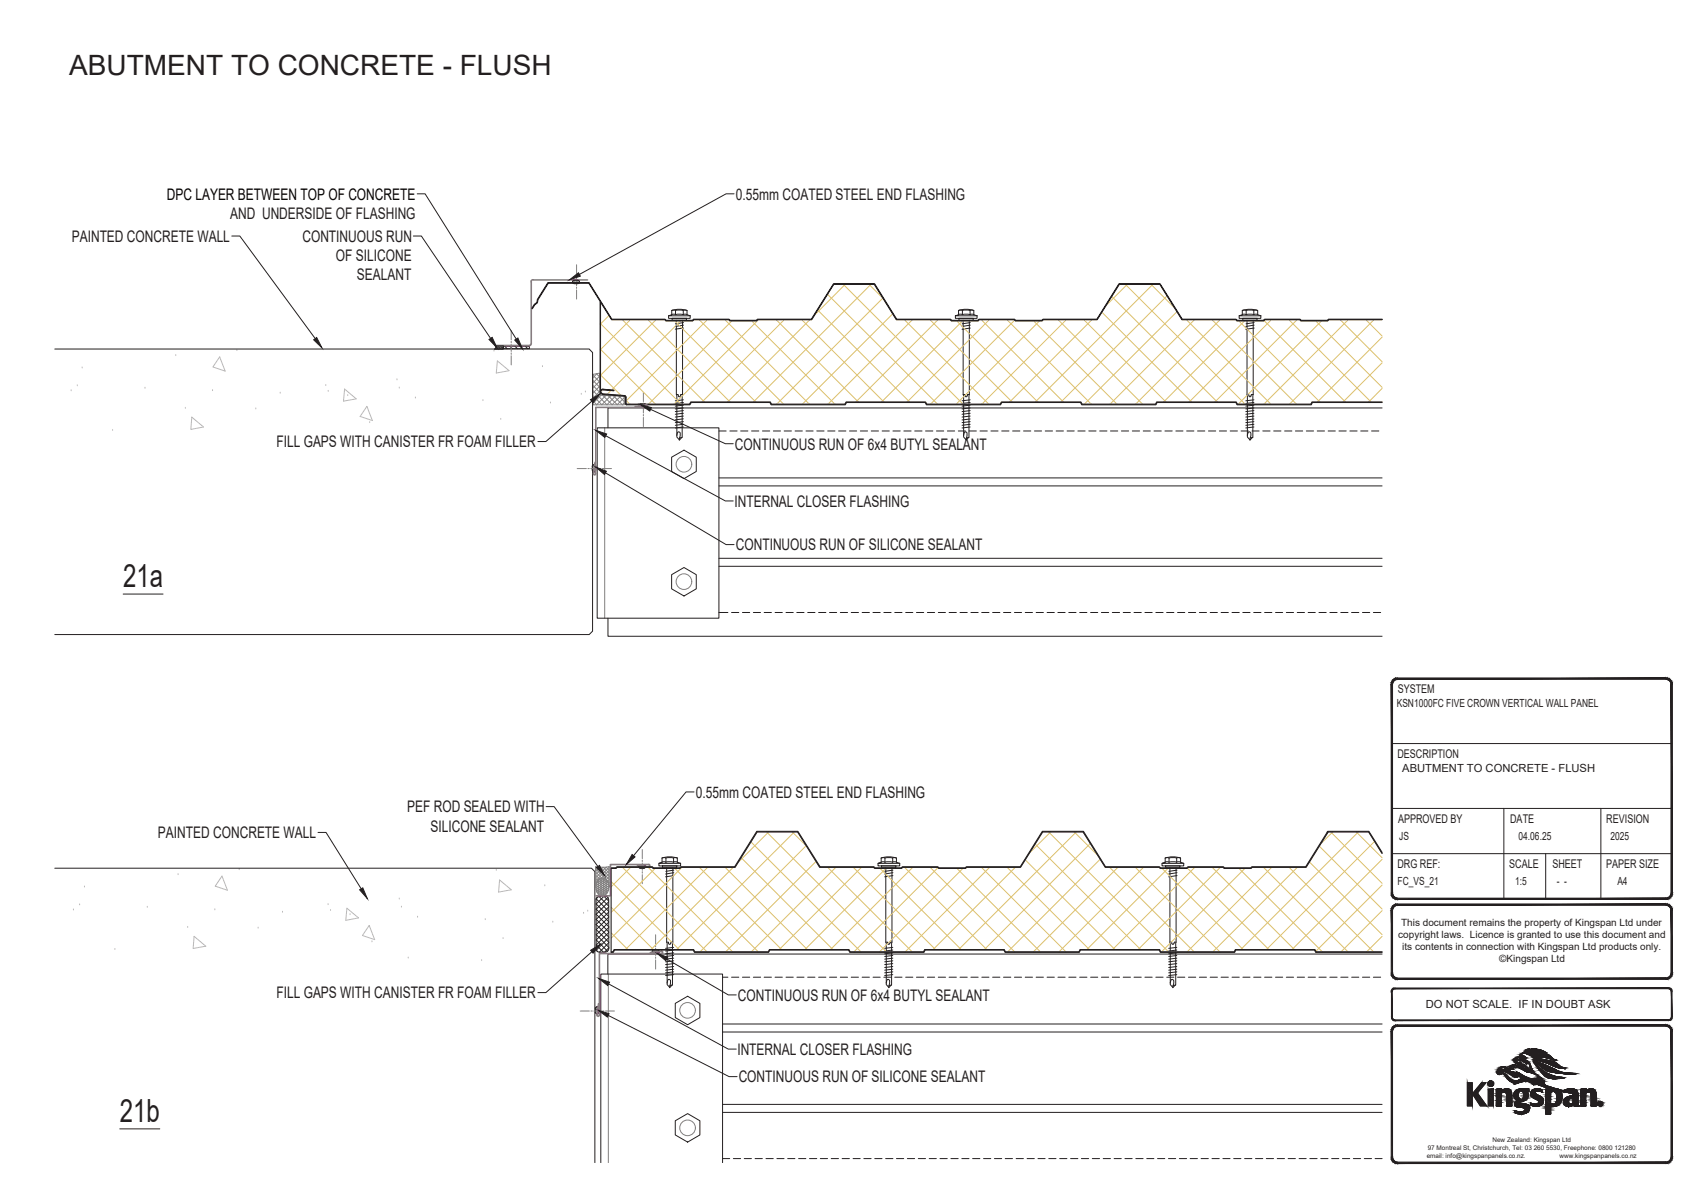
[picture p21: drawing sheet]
<svg xmlns="http://www.w3.org/2000/svg" width="297mm" height="210mm" viewBox="0 0 297 210" stroke-linecap="round" stroke-linejoin="round" font-family="sans-serif">
<defs><g id="words">
<g font-size="5.6" fill="#231f20">
<text x="21.5" y="102.5">21a</text>
<text x="20.9" y="195.9">21b</text>
</g>
<text font-size="4.9" fill="#231f20" x="12.1" y="13">ABUTMENT TO CONCRETE - FLUSH</text>
<text font-size="2.8" fill="#040503" x="29.1" y="34.8">DPC LAYER BETWEEN TOP OF CONCRETE</text>
<g font-size="2.8" fill="#231f20">
<text x="128.4" y="34.8">0.55mm COATED STEEL END FLASHING</text>
<text x="40.2" y="38.2">AND UNDERSIDE OF FLASHING</text>
<text x="12.5" y="42.2">PAINTED CONCRETE WALL</text>
<text x="52.8" y="42.2">CONTINUOUS RUN</text>
<text x="58.6" y="45.6">OF SILICONE</text>
<text x="62.3" y="48.9">SEALANT</text>
<text x="48.2" y="78.1">FILL GAPS WITH CANISTER FR FOAM FILLER</text>
<text x="128.3" y="78.5">CONTINUOUS RUN OF 6x4 BUTYL SEALANT</text>
<text x="128.2" y="88.5">INTERNAL CLOSER FLASHING</text>
<text x="128.4" y="96.1">CONTINUOUS RUN OF SILICONE SEALANT</text>
<text x="71.1" y="141.8">PEF ROD SEALED WITH</text>
<text x="121.4" y="139.2">0.55mm COATED STEEL END FLASHING</text>
<text x="27.6" y="146.3">PAINTED CONCRETE WALL</text>
<text x="75.1" y="145.2">SILICONE SEALANT</text>
<text x="48.2" y="174.3">FILL GAPS WITH CANISTER FR FOAM FILLER</text>
<text x="128.8" y="174.7">CONTINUOUS RUN OF 6x4 BUTYL SEALANT</text>
<text x="128.7" y="184.1">INTERNAL CLOSER FLASHING</text>
<text x="128.9" y="188.9">CONTINUOUS RUN OF SILICONE SEALANT</text>
</g>
<g font-size="2.1" fill="#231f20">
<text x="243.9" y="121">SYSTEM</text>
<text x="243.9" y="132.3">DESCRIPTION</text>
<text x="244" y="143.6">APPROVED BY</text>
<text x="263.6" y="143.6">DATE</text>
<text x="280.3" y="143.6">REVISION</text>
<text x="243.9" y="151.5">DRG REF:</text>
<text x="263.4" y="151.5">SCALE</text>
<text x="270.9" y="151.5">SHEET</text>
<text x="280.3" y="151.5">PAPER SIZE</text>
</g>
<g font-size="2" fill="#231f20">
<text x="243.8" y="123.5">KSN1000FC FIVE CROWN VERTICAL WALL PANEL</text>
<text x="244.7" y="134.8">ABUTMENT TO CONCRETE - FLUSH</text>
<text x="244.2" y="146.6">JS</text>
<text x="265" y="146.6">04.06.25</text>
<text x="281.1" y="146.6">2025</text>
<text x="243.9" y="154.5">FC_VS_21</text>
<text x="264.4" y="154.5">1:5</text>
<text x="271.7" y="154.5">- -</text>
<text x="282.3" y="154.5">A4</text>
<text x="248.8" y="176">DO NOT SCALE. IF IN DOUBT ASK</text>
</g>
<g font-size="1.7" fill="#231f20">
<text x="244.5" y="161.7">This document remains the property of Kingspan Ltd under</text>
<text x="244" y="163.8">copyright laws. Licence is granted to use this document and</text>
<text x="244.7" y="165.8">its contents in connection with Kingspan Ltd products only.</text>
<text x="261.7" y="167.9">©Kingspan Ltd</text>
</g>
<g font-size="1.1" fill="#231f20">
<text x="249" y="202.1">email: info@kingspanpanels.co.nz.</text>
<text x="249.2" y="200.7">97 Montreal St, Christchurch, Tel: 03 260 5530, Freephone: 0800 121280</text>
<text x="260.5" y="199.4">New Zealand: Kingspan Ltd</text>
<text x="272.2" y="202.1">www.kingspanpanels.co.nz</text>
</g>
</g></defs>
<g fill="none" stroke="#231f20" stroke-width=".17">
<path d="M99.9 49.2h.1M100.2 48.9a.31 .31 0 0 0-.3 .3 .31 .31 0 0 0 .3 .3M100.2 48.9h.8l.1 .3M101.1 49.2l-.1 .3h-.8M101.2 49.2h.1M117.2 54.2a4.1 4.1 0 0 1 2.7 0M117.2 54.2h.7M117.2 54.9h.7M117.2 54.9l-.5 .2h3.8M117.2 54.2v.7M117.3 55.6h2.5v.3h-2.4zM117.9 54.2h1.3v.7h-1.3"/>
<path d="M117.9 54.2v.7M118 55.9l.1 20.4 .5 .5 .5-.5v-20.4M119.2 54.9h.7M119.2 54.2h.7M119.3 56.3l-1.4 .2M119.3 56.8l-1.5 .2M119.3 57.3l-1.5 .2M119.9 54.9l.6 .2M119.9 54.2v.7M120.5 55.1v.5h-.7h-3.1v-.5M167.3 54.2a4.1 4.1 0 0 1 2.6 0M167.3 54.9l-.6 .2h3.8"/>
<path d="M167.3 54.2v.7M167.4 55.6h2.5l-.1 .3h-2.4zM168 54.2v.7M168.1 55.9l.1 20.4 .4 .5 .5-.5 .1-20.4M169.3 54.9h.6M169.3 54.2h.6M169.3 54.9h-2M169.3 54.2h-2M169.3 54.2v.7M169.3 56.3l-1.4 .2M169.3 56.8l-1.4 .2M169.3 57.3l-1.4 .2"/>
<path d="M170 54.9l.5 .2M170 54.2v.7M170.5 55.1v.5h-.7h-3.1v-.5M216.8 54.2h.7M216.8 54.9h.7M216.8 54.9l-.5 .2h3.7M216.8 54.2v.7M216.8 54.2a4.1 4.1 0 0 1 2.7 0v.7l.5 .2M216.9 55.6h2.5l-.1 .3h-2.3zM217.6 55.9l.1 20.4 .5 .5 .5-.5v-20.4M218.8 54.9h.7M218.8 54.2h.7"/>
<path d="M218.8 54.2v.7M218.8 54.2h-1.3v.7h1.3M218.9 56.3l-1.4 .2M218.9 56.8l-1.5 .2M218.9 57.3l-1.5 .2M220 55.1v.5h-.6h-3.1v-.5M9.6 60.9h93.2l.6 .6v48.7l-.6 .6h-93.2M86.4 60.9h.1M86.4 60.3a.39 .39 0 0 1-.1 .6h1.5v-.5h-1.4M86.5 60.5l.5 .4M86.5 60.8l.2 .1M86.7 60.4l.5 .5"/>
<path d="M86.9 60.4l.6 .5M87.2 60.4l.6 .5M87.5 60.4l.3 .3M87.7 60.4l.1 .1M87.9 60.5h4.5v.4h-4.5zM88.1 60.5l.4 .4M89 60.5l.4 .4M89.9 60.5l.4 .4M90.8 60.5l.4 .4M91.7 60.5l.4 .4M104.2 74.7h21.3v33.2h-21.3zM111.5 70.8l.2 .2 .8 .1 .2-.3"/>
<path d="M111.6 70.8h.1M112.7 70.8l-.3-.4-.7 .1-.2 .3M112.7 70.8h.1M117.2 79.8l2.2-1.2 2.1 1.2v2.5l-2.1 1.2-2.2-1.2zM118 68.9h.4l.1 .3h.2v-.1M118.1 76a.46 .46 0 0 1 .4-.6 .76 .76 0 0 1 .1 1M119.1 76.3l-.5 .1-.1 .4M119.1 68.9h-.3v.2M119.3 70.3l-1.4 .1M119.3 70.7l-1.4 .2M119.3 71.2l-1.4 .2M119.3 71.7l-1.4 .1"/>
<path d="M119.3 72.1l-1.4 .2M119.3 72.6l-1.4 .2M119.3 73.1l-1.4 .2M119.3 73.6l-1.4 .2M119.3 74.1l-1.4 .1M119.3 74.5l-1.4 .2M119.3 69.8l-1.4 .2M125.5 75.2h1.2M127.4 75.2h1.2M129.3 75.2h1.2M131.2 75.2h1.2M133.1 75.2h1.2"/>
<path d="M135 75.2h1.2M136.9 75.2h1.2M138.8 75.2h1.2M140.7 75.2h1.2M142.5 75.2h1.3M144.5 75.2h1.2M146.4 75.2h1.2M148.3 75.2h1.2M150.1 75.2h1.3M152 75.2h1.3M154 75.2h1.2M155.8 75.2h1.3"/>
<path d="M157.7 75.2h1.3M159.6 75.2h1.3M161.5 75.2h1.3M163.4 75.2h1.3M165.3 75.2h1.3M167.2 75.2h1.3M168.1 68.9h.3l.1 .3 .1 .1 .3-.4h.3M168.2 76a.47 .47 0 0 1 .3-.6h.2a.86 .86 0 0 1 0 1M169.1 76.3l-.5 .1v.4M169.1 75.2h1.3M169.3 70.3l-1.4 .1M169.3 70.7l-1.4 .2"/>
<path d="M169.3 71.2l-1.4 .2M169.3 71.7l-1.4 .1M169.3 72.1l-1.4 .2M169.3 72.6l-1.4 .2M169.3 73.1l-1.4 .2M169.3 73.6l-1.4 .2M169.3 74.1l-1.4 .1M169.3 74.5l-1.4 .2M169.3 69.8l-1.4 .2M171 75.2h1.3M172.9 75.2h1.3M174.8 75.2h1.3"/>
<path d="M176.7 75.2h1.3M178.6 75.2h1.3M180.5 75.2h1.3M182.4 75.2h1.3M184.3 75.2h1.3M186.2 75.2h1.3M188.1 75.2h1.3M190 75.2h1.3M191.9 75.2h1.3M193.8 75.2h1.3M195.7 75.2h1.3M197.6 75.2h1.3"/>
<path d="M199.5 75.2h1.3M201.4 75.2h1.3M203.3 75.2h1.3M205.2 75.2h1.3M207.1 75.2h1.3M209 75.2h1.3M210.9 75.2h1.3M212.8 75.2h1.3M214.7 75.2h1.3M216.6 75.2h1.3M217.6 68.9h.3l.1 .3 .2 .1 .2-.4h.3M217.7 76a.47 .47 0 0 1 .4-.6l.2 .3-.1 .7"/>
<path d="M218.5 75.2h1.3M218.7 76.3l-.5 .1-.1 .4M218.8 70.3l-1.4 .1M218.8 70.7l-1.4 .2M218.8 71.2l-1.4 .2M218.8 71.7l-1.4 .1M218.8 72.1l-1.4 .2M218.8 72.6l-1.4 .2M218.8 73.1l-1.4 .2M218.8 73.6l-1.4 .2M218.8 74.1l-1.4 .1M218.8 74.5l-1.4 .2"/>
<path d="M218.8 69.8l-1.4 .2M220.4 75.2h1.3M222.3 75.2h1.3M224.2 75.2h1.3M226.1 75.2h1.2M228 75.2h1.3M229.9 75.2h1.3M231.8 75.2h1.2M233.7 75.2h1.2M235.6 75.2h1.3M237.5 75.2h1.2M239.4 75.2h1.2"/>
<path d="M241.2 71.2h-135.1v3.5M103.4 81.3a.31 .31 0 0 1 .3-.2 .31 .31 0 0 1 .3 .3v.6a.3 .3 0 0 1-.3 .3 .3 .3 0 0 1-.3-.3zM103.7 81.1h.1M103.7 82.3h.1M125.5 98.8h115.7M125.5 97.4h115.7M125.5 84.8h115.7M125.5 83.4h115.7M106.1 107.9v3.2h135.1M117.2 100.3l2.2-1.2 2.1 1.2v2.5l-2.1 1.2-2.2-1.2zM125.5 106.9h1.5M127.7 106.9h1.2"/>
<path d="M129.6 106.9h1.2M131.5 106.9h1.2M133.4 106.9h1.2M135.3 106.9h1.2M137.2 106.9h1.2M139.1 106.9h1.2M141 106.9h1.2M142.9 106.9h1.2M144.8 106.9h1.2M146.7 106.9h1.2M148.6 106.9h1.2M150.5 106.9h1.2"/>
<path d="M152.3 106.9h1.3M154.3 106.9h1.2M156.2 106.9h1.2M158.1 106.9h1.2M159.9 106.9h1.3M161.8 106.9h1.3M163.8 106.9h1.2M165.6 106.9h1.3M167.5 106.9h1.3M169.4 106.9h1.3M171.3 106.9h1.3M173.2 106.9h1.3"/>
<path d="M175.1 106.9h1.3M177 106.9h1.3M178.9 106.9h1.3M180.8 106.9h1.3M182.7 106.9h1.3M184.6 106.9h1.3M186.5 106.9h1.3M188.4 106.9h1.3M190.3 106.9h1.3M192.2 106.9h1.3M194.1 106.9h1.3M196 106.9h1.3"/>
<path d="M197.9 106.9h1.3M199.8 106.9h1.3M201.7 106.9h1.3M203.6 106.9h1.3M205.5 106.9h1.3M207.4 106.9h1.3M209.3 106.9h1.3M211.2 106.9h1.3M213.1 106.9h1.3M215 106.9h1.3M216.9 106.9h1.3M218.8 106.9h1.3"/>
<path d="M220.7 106.9h1.3M222.6 106.9h1.3M224.5 106.9h1.3M226.4 106.9h1.3M228.3 106.9h1.2M230.2 106.9h1.3M232.1 106.9h1.3M234 106.9h1.3M235.9 106.9h1.2M237.8 106.9h1.3M239.7 106.9h1.3M9.6 151.5h93.6l.6 .6v50.8"/>
<path d="M104 159.6l2.3 2.2M104 158.7l2.2 2.2M104 157.8l2.2 2.2M104.5 156.5l-.4 .4 2.1 2.2M104.5 156.5l1.7 1.7M104.5 156.5l-.2 .1-.3 .5 .1 8.5M104.6 156.5h1M105.4 156.5l-1.4 1.3M105.4 156.5l.8 .8M105.6 156.5l.4 .1 .2 .4M106.1 156.6l-2.1 2.1M106.2 157.4l-2.2 2.2"/>
<path d="M106.2 158.3l-2.2 2.2M106.2 159.2l-2.2 2.2M106.2 157v8.6l-.1 .3-.4 .3M111.5 151.3h.1M111.5 151.1l.1-.1h.8a.31 .31 0 0 1 .3 .3 .31 .31 0 0 1-.3 .3h-.6a.31 .31 0 0 1-.3-.5zM112.7 151.3h.1M115 150.7v.4h3.8v-.4M115.5 149.8a4.1 4.1 0 0 1 2.7 0M115.5 150.5h2.7M115.5 149.8v.7l-.5 .2h3.8M115.6 151.1h2.5v.4h-2.4zM116.2 149.8v.7"/>
<path d="M116.3 151.5l.1 20.4 .5 .5 .5-.5v-20.4M117.5 149.8h-2M117.5 149.8h.7M117.6 149.8v.7M117.6 151.9l-1.4 .2M117.6 152.3l-1.4 .3M117.6 152.8l-1.4 .2M118.2 149.8v.7l.6 .2M153.2 150.7v.4h3.8v-.4M153.8 149.8a4.1 4.1 0 0 1 2.6 0l.1 .7 .5 .2M153.8 150.5h2.6M153.8 151.1h2.6l-.1 .4h-2.4z"/>
<path d="M154.4 149.8h2M154.4 149.8v.7M154.4 149.8l-.4-.1-.2 .1v.7l-.6 .2h3.8M154.6 151.5l.1 20.4 .4 .5 .5-.5 .1-20.4M155.8 149.8v.7M155.8 151.9l-1.4 .2M155.8 152.3l-1.4 .3M155.8 152.8l-1.4 .2M202.8 150.7v.4h3.8v-.4M203.3 150.5h2.7M203.3 149.8h.7M203.3 149.8v.7l-.5 .2h3.8"/>
<path d="M203.4 149.8a4.1 4.1 0 0 1 2.6 0M203.4 151.1h2.6l-.1 .4h-2.4zM204 149.8h1.4M204 149.8v.7M204.2 151.5v20.4l.5 .5 .5-.5 .1-20.4M205.4 149.8h.6M205.4 149.8v.7M205.4 151.9l-1.4 .2M205.4 152.3l-1.4 .3M205.4 152.8l-1.4 .2M206 149.8v.7l.6 .2M104 161.4l2.3 2.2"/>
<path d="M104 160.5l2.3 2.2M104 165.6l.1 .3 .3 .3h1.3M104.1 164.9l1.2 1.3M104.1 163.1l2.2 2.3M104.1 165.9l.2 .2M104.2 175.7l.3 .2v.8l-.3 .3M104.2 175.7l-.3 .2a1.08 1.08 0 0 0 .1 1l.2 .1M104.2 175.8h.1M104.2 177h.1M106.2 160.1l-2.1 2.2 2.2 2.2M106.2 161l-2.1 2.2M106.3 165.4l-.8 .8"/>
<path d="M106.3 164.5l-1.7 1.7M106.3 163.6l-2.2 2.2M106.3 161.9l-2.2 2.2 1.9 1.9M106.3 162.8l-2.2 2.2M113.9 166.1h.1M114.1 165.8h.6M114.7 165.8a.31 .31 0 0 1 .3 .3 .31 .31 0 0 1-.3 .3h-.6a.31 .31 0 0 1-.3-.3 .31 .31 0 0 1 .3-.3M115 166.1h.1M116.3 164.5h.4v.1M116.4 171.6a.47 .47 0 0 1 .4-.7 .48 .48 0 0 1 .2 .7l-.1 .4M117 164.6l-.1 .2-.2-.2M117.4 171.9l-.5 .1v.4"/>
<path d="M117.4 164.5h-.3v.1M117.6 165.8l-1.4 .2M117.6 166.3l-1.4 .2M117.6 166.8l-1.4 .1M117.6 167.2l-1.4 .2M117.6 167.7l-1.4 .2M117.6 168.2l-1.4 .2M117.6 168.7l-1.4 .2M117.6 169.2l-1.4 .1M117.6 169.6l-1.4 .2M117.6 170.1l-1.4 .2M117.6 165.4l-1.4 .1"/>
<path d="M117.9 175.1l2.1-1.2 2.1 1.2v2.5l-2.1 1.3-2.1-1.3zM126.1 178.7h115.1M126.1 170.6h.9M127.7 170.6h1.2M129.6 170.6h1.2M131.5 170.6h1.2M133.4 170.6h1.2M135.3 170.6h1.2M137.2 170.6h1.2M139.1 170.6h1.2M141 170.6h1.2M142.9 170.6h1.2"/>
<path d="M144.8 170.6h1.2M146.7 170.6h1.2M148.6 170.6h1.2M150.5 170.6h1.2M152.4 170.6h1.2M154.3 170.6h1.2M154.6 164.5h.3v.1M154.7 171.6a.47 .47 0 0 1 .3-.7l.3 .3-.1 .8M155.3 164.6l-.2 .2-.2-.2M155.6 171.9l-.5 .1v.4M155.7 164.5h-.3l-.1 .1M155.8 165.8l-1.4 .2"/>
<path d="M155.8 166.3l-1.4 .2M155.8 166.8l-1.4 .1M155.8 167.2l-1.4 .2M155.8 167.7l-1.4 .2M155.8 168.2l-1.4 .2M155.8 168.7l-1.4 .2M155.8 169.2l-1.4 .1M155.8 169.6l-1.4 .2M155.8 170.1l-1.4 .2M155.8 165.4l-1.4 .1M156.2 170.6h1.2M158.1 170.6h1.2"/>
<path d="M159.9 170.6h1.3M161.8 170.6h1.3M163.8 170.6h1.2M165.6 170.6h1.3M167.5 170.6h1.3M169.4 170.6h1.3M171.4 170.6h1.2M173.2 170.6h1.3M175.1 170.6h1.3M177 170.6h1.3M178.9 170.6h1.3M180.8 170.6h1.3"/>
<path d="M182.7 170.6h1.3M184.6 170.6h1.3M186.5 170.6h1.3M188.4 170.6h1.3M190.3 170.6h1.3M192.2 170.6h1.3M194.1 170.6h1.3M196 170.6h1.3M197.9 170.6h1.3M199.8 170.6h1.3M201.7 170.6h1.3M203.6 170.6h1.3"/>
<path d="M204.2 164.5h.3v.1M204.2 171.6a.47 .47 0 0 1 .4-.7l.3 .3-.2 .8M204.9 164.6l-.2 .2-.2-.2M205.2 171.9l-.5 .1v.4M205.3 164.5h-.3l-.1 .1M205.4 165.8l-1.4 .2M205.4 166.3l-1.4 .2M205.4 166.8l-1.4 .1M205.4 167.2l-1.4 .2M205.4 167.7l-1.4 .2M205.4 168.2l-1.4 .2M205.4 168.7l-1.4 .2"/>
<path d="M205.4 169.2l-1.4 .1M205.4 169.6l-1.4 .2M205.4 170.1l-1.4 .2M205.4 165.4l-1.4 .1M205.5 170.6h1.3M207.4 170.6h1.3M209.3 170.6h1.3M211.2 170.6h1.3M213.1 170.6h1.3M215 170.6h1.3M216.9 170.6h1.3M218.8 170.6h1.3"/>
<path d="M220.7 170.6h1.3M222.6 170.6h1.3M224.5 170.6h1.3M226.4 170.6h1.3M228.3 170.6h1.3M230.2 170.6h1.3M232.1 170.6h1.3M234 170.6h1.3M235.9 170.6h1.2M237.8 170.6h1.3M239.7 170.6h1.3M241.2 166.5h-135.1v3.5"/>
<path d="M117.9 195.6l2.1-1.2 2.1 1.2v2.5l-2.1 1.3-2.1-1.3zM126.1 194.2h115.1M126.1 192.8h115.1M126.1 180.1h115.1M104.9 202.9v-32.9h21.2v32.9M126.1 202.2h1.3M128 202.2h1.3M129.9 202.2h1.2M131.8 202.2h1.2M133.7 202.2h1.2M135.6 202.2h1.2M137.5 202.2h1.2"/>
<path d="M139.4 202.2h1.2M141.3 202.2h1.2M143.2 202.2h1.2M145.1 202.2h1.2M147 202.2h1.2M148.9 202.2h1.2M150.8 202.2h1.2M152.7 202.2h1.2M154.6 202.2h1.2M156.5 202.2h1.2M158.4 202.2h1.2M160.3 202.2h1.2"/>
<path d="M162.2 202.2h1.2M164 202.2h1.3M166 202.2h1.2M167.9 202.2h1.2M169.7 202.2h1.3M171.6 202.2h1.3M173.6 202.2h1.2M175.4 202.2h1.3M177.3 202.2h1.3M179.2 202.2h1.3M181.1 202.2h1.3M183 202.2h1.3"/>
<path d="M184.9 202.2h1.3M186.8 202.2h1.3M188.7 202.2h1.3M190.6 202.2h1.3M192.5 202.2h1.3M194.4 202.2h1.3M196.3 202.2h1.3M198.2 202.2h1.3M200.1 202.2h1.3M202 202.2h1.3M203.9 202.2h1.3M205.8 202.2h1.3"/>
<path d="M207.7 202.2h1.3M209.6 202.2h1.3M211.5 202.2h1.3M213.4 202.2h1.3M215.3 202.2h1.3M217.2 202.2h1.3M219.1 202.2h1.3M221 202.2h1.3M222.9 202.2h1.3M224.8 202.2h1.3M226.7 202.2h1.3M228.6 202.2h1.3"/>
<path d="M230.5 202.2h1.3M232.4 202.2h1.3M234.3 202.2h1.3M236.2 202.2h1.3M238.1 202.2h1.3M240 202.2h1.2"/>
</g>
<g fill="none" stroke="#808180" stroke-width=".17">
<path d="M89.2 57.7v1.6M89.2 59.6v.2M100 49.3l.1 .2M100 49.1l.4 .4M100.1 48.9l.6 .6M100.4 48.9l.5 .6M100.6 46.2v1.6M100.6 48.1v.2M100.6 48.6v1.3M100.6 50.1v.2M100.6 50.6v1.6M100.6 48.9l.5 .5"/>
<path d="M100.9 48.9l.2 .3M89.2 60.1v1.2M89.2 61.6v.3M89.2 62.1v1.6M103.5 70l.7 .7M103.5 68.2l2.4 2.5 1.6-1.6M103.5 69.1l1.5 1.6M103.5 65.3l1.1-.2 .1 3.9 4.3 .2v1.5h-5.5zM103.5 67.3l1.2 1.2M103.5 66.4l1.2 1.2M103.5 65.5l1.2 1.2M104.1 65.2l.5 .6"/>
<path d="M104.2 65.2l-.7 .7M104.6 65.7l-1.1 1.1M104.7 66.5l-1.2 1.2M104.7 67.4l-1.2 1.2M104.7 68.3l-1.2 1.2M104.9 69l-1.4 1.4M105.2 69l1.6 1.7M105.5 74.7v33.2M105.7 69l-1.6 1.7M106.1 69l1.6 1.7M106.6 69.1l-1.6 1.6M107.1 69.1l1.5 1.6"/>
<path d="M108 69.1l1 1M108.3 69.1l-1.5 1.6M108.9 69.2h.1M109 70.3l-.4 .4M109 69.4l-1.3 1.3M111.6 70.8l.2 .3M111.6 70.6l.5 .5M111.8 70.5l.5 .6M112 70.5l.6 .5M112.3 68.5v1.6M112.3 70.3v.3M112.3 70.8v1.3"/>
<path d="M112.3 72.3v.3M112.3 72.9v1.6M112.3 70.5l.4 .4M112.6 70.5l.1 .1M100.7 81.8h1.6M102.6 81.8h.2M103.1 81.8h1.2M103.6 81.1l-.2 .3M103.8 81.2l-.4 .4M103.9 82.1l-.1 .2M103.9 81.3l-.5 .6M104 81.9l-.5 .4"/>
<path d="M104 81.6l-.6 .5M104.6 81.8h.3M105.1 81.8h1.6M103.9 151.3l1 .1 1.4-.1v3.5a1.24 1.24 0 0 0-.4-1.3 1.24 1.24 0 0 0-1.4 0l-.4 .4-.2 .9zM103.9 151.6l1.8 1.8M104 154.9h.1M104 154.2v.2M104 155.2h.1M104 154.6h.1M104.1 154.2h.1M104.1 155.5h.1M104.1 151.3l2.2 2.2"/>
<path d="M104.1 154.2l.1 .2M104.1 154.6l.1 .1M104.1 154.9l.1 .2M104.1 155.2l.1 .2M104.1 155.5l.1 .2M104.2 154v.1M104.2 151.3l-.3 .3M104.2 155.7h.2M104.2 155.4h.2M104.2 155.1h.2M104.2 154.7h.2M104.2 154.4h.2"/>
<path d="M104.2 155.7v.1M104.2 154.1h.2M104.2 155.4l-.1 .1M104.2 155.1l-.1 .1M104.2 154.7l-.1 .2M104.2 154.4l-.1 .2M104.2 154.1l-.1 .1M104.3 153.7h.1M104.4 156.1h.1M104.4 154.1l.1 .1M104.4 154.4l.1 .2M104.4 154.7l.1 .2"/>
<path d="M104.4 155.1l.1 .1M104.4 155.4l.1 .1M104.4 155.7l.1 .2M104.4 153.7l.1 .2M104.5 153.6a1.05 1.05 0 0 1 1.1-.2 1.05 1.05 0 0 1 .6 1.1 1.42 1.42 0 0 1-1.3 1.9 1.77 1.77 0 0 1-.4-2.8zM104.5 153.6h.1M104.5 155.9h.2M104.5 155.5h.2M104.5 155.2h.2M104.5 154.9h.2M104.5 154.6h.2M104.5 154.2h.2"/>
<path d="M104.5 155.9l-.1 .2M104.5 155.5l-.1 .2M104.5 155.2l-.1 .2M104.5 154.9l-.1 .2M104.5 154.6l-.1 .1M104.5 154.2l-.1 .2M104.5 153.9l-.1 .2M104.5 153.6l-.1 .1M104.5 153.9h.2M104.5 153.6h.2M104.6 156.2h.1M104.7 151.4l-.8 .8 1.1 1"/>
<path d="M104.7 154.6l.1 .1M104.7 154.9l.1 .2M104.7 155.2l.1 .2M104.7 155.5l.1 .2M104.7 155.9l.1 .2M104.7 156.2l.1 .1M104.7 154.2l.1 .2M104.7 153.6l.1 .1M104.7 153.9l.1 .2M104.7 151.4l1.6 1.6M104.8 153.4h.1M104.8 156.1h.2"/>
<path d="M104.8 155.7h.2M104.8 155.4h.2M104.8 155.1h.2M104.8 154.7h.2M104.8 154.4h.2M104.8 156.1l-.1 .1M104.8 155.7l-.1 .2M104.8 155.4l-.1 .1M104.8 155.1l-.1 .1M104.8 154.7l-.1 .2M104.8 154.1h.2M104.8 154.4l-.1 .2"/>
<path d="M104.8 154.1l-.1 .1M104.8 153.7l-.1 .2M104.8 153.4l-.1 .2M104.8 153.7h.2M104.8 153.4h.2M104.9 156.4h.1M105 155.1l.1 .1M105 155.4l.1 .1M105 155.7l.1 .2M105 156.1l.1 .1M105 156.4h.1M105 154.7l.1 .2"/>
<path d="M105 153.4l.1 .2M105 153.7l.1 .2M105 154.1l.1 .1M105 154.4l.1 .2M105 153.3v.1M105.1 156.2h.2M105.1 155.9h.2M105.1 155.5h.2M105.1 155.2h.2M105.1 154.9h.2M105.1 154.6h.2M105.1 154.2h.2"/>
<path d="M105.1 156.2l-.1 .2M105.1 155.9l-.1 .2M105.1 155.5l-.1 .2M105.1 155.2l-.1 .2M105.1 154.9l-.1 .2M105.1 154.6l-.1 .1M105.1 154.2l-.1 .2M105.1 153.9l-.1 .2M105.1 153.6l-.1 .1M105.1 153.9h.2M105.1 153.6h.2M105.2 151.4l-1.3 1.3 .7 .7"/>
<path d="M105.3 155.5l.1 .2M105.3 155.9l.1 .2M105.3 156.2l.1 .2M105.3 155.2l.1 .2M105.3 153.6l.1 .1M105.3 153.9l.1 .2M105.3 154.2l.1 .2M105.3 154.6l.1 .1M105.3 154.9l.1 .2M105.3 151.4l1 1M105.3 153.3l.1 .1M105.4 156.4h.1"/>
<path d="M105.4 156.1h.2M105.4 155.7h.2M105.4 155.4h.2M105.4 155.1h.2M105.4 154.7h.2M105.4 154.4h.2M105.4 156.1l-.1 .1M105.4 155.7l-.1 .2M105.4 155.4l-.1 .1M105.4 155.1l-.1 .1M105.4 154.7l-.1 .2M105.4 154.4l-.1 .2"/>
<path d="M105.4 154.1l-.1 .1M105.4 153.7l-.1 .2M105.4 154.1h.2M105.4 153.4l-.1 .2M105.4 153.7h.2M105.4 153.4h.2M105.6 156.1v.1M105.6 153.4h.1M105.6 155.7v.2M105.6 153.4v.2M105.6 153.7v.2M105.6 154.1v.1"/>
<path d="M105.6 154.4v.2M105.6 154.7v.2M105.6 155.1v.1M105.6 155.4v.1M105.6 156.2h.1M105.6 155.9h.2M105.6 155.5h.2M105.6 155.2h.2M105.6 154.9h.2M105.6 154.6h.2M105.6 154.2h.2M105.6 155.9v.2"/>
<path d="M105.6 155.5v.2M105.6 155.2v.2M105.6 154.9v.2M105.6 154.6v.1M105.6 154.2v.2M105.6 153.9v.2M105.6 153.6v.1M105.6 153.9h.2M105.6 153.6h.2M105.8 153.9l.1 .2M105.8 154.2l.1 .2M105.8 154.6l.1 .1"/>
<path d="M105.8 154.9l.1 .2M105.8 155.2l.1 .2M105.8 155.5l.1 .2M105.8 155.9l.1 .1M105.9 153.6l.4 .5-.1 .1M105.9 155.7h.2M105.9 155.4h.2M105.9 155.1h.2M105.9 154.7h.2M105.9 154.4h.2M105.9 155.7l-.1 .2M105.9 155.4l-.1 .1"/>
<path d="M105.9 155.1l-.1 .1M105.9 154.7l-.1 .2M105.9 154.4l-.1 .2M105.9 154.1l-.1 .1M105.9 153.7l-.1 .2M105.9 154.1h.2M106.1 154.4l.1 .2M106.1 154.7l.1 .2M106.1 155.1l.1 .1M106.1 155.4l.1 .1M106.2 154.3l-.1 .1M106.2 155.2h.1"/>
<path d="M106.2 154.9h.1M106.2 154.6h.1M106.2 155.2l-.1 .2M106.2 154.9l-.1 .2M106.2 154.6l-.1 .1M106.3 151.3v.1M106.3 154.5v.1M106.3 154.6h.1M106.3 153.5l-.3 .3M106.3 153l-.5 .5M106.3 152.5l-.8 .8M106.3 151.9l-1.3 1.3"/>
<path d="M106.3 151.4l-2.4 2.4 .2 .2M106.3 151.9l-.5-.5-1.9 1.9 .4 .3M111.5 151.3l.2 .3M111.5 151.1l.5 .5M111.7 151l.6 .6M111.9 151l.6 .5M112.1 148.3v1.6M112.1 150.1v.3M112.1 150.6v1.3M112.1 152.2v.2M112.1 152.7v1.6M112.2 151l.4 .4"/>
<path d="M112.5 151l.1 .1M101.3 176.5h1.6M103.1 176.5h.3M103.6 176.5h1.3M104.1 175.8l-.2 .2M104.3 175.8l-.4 .5M104.5 176.8l-.2 .1M104.5 176l-.6 .5M104.5 176.5l-.4 .4M104.5 176.2l-.6 .6M105.1 176.5h.3M105.6 176.5h1.6"/>
<path d="M106.2 170v32.9M113.9 166.1l.2 .3M113.9 165.9l.5 .5M114 165.8l.6 .6M114.3 165.8l.6 .6M114.4 163.2v1.6M114.4 165v.3M114.4 165.5v1.3M114.4 167v.3M114.4 167.5v1.7M114.6 165.8l.4 .4M114.9 165.8l.1 .2"/>
<circle cx="119.4" cy="81" r="1.37"/>
<circle cx="119.4" cy="101.5" r="1.37"/>
<circle cx="120" cy="176.4" r="1.37"/>
<circle cx="120" cy="196.9" r="1.37"/>
</g>
<g fill="none" stroke="#bababa" stroke-width=".17">
<path d="M12.4 68h.1M13.5 67.2h.1M14.3 64.1h.1M19.7 75h.1M25.3 67.6h.1M30.7 61.9h.1M32.4 71.1h.1M33.5 72.8l2 1.7-2.2 .5zM37.1 68h.1M38.3 62.3l1 2.5-2.1-.7zM41.3 61h.1M44.6 71.2h.1"/>
<path d="M48.9 68.5h.1M56.9 67.1h.1M57.3 68.1h.1M60.1 67.9l2.1 1.7-2.3 .4zM60.7 68.9h.1M64 70.9l1 2.5-2.2-.7zM64.5 73.6h.1M69.3 66.1h.1M69.7 67.6h.1M70.8 76.4h.1M72.5 69.3h.1M83.7 76.9h.1"/>
<path d="M84.3 69.7h.1M86.2 61.1h.1M86.8 63l2 1.7-2.2 .4zM87.4 73h.1M94.7 63.8h.1M96.1 70.2h.1M101.4 68.6h.1M102.2 68.2h.1M12.8 158.7h.1M13.9 157.8h.1M14.7 154.7h.1M25.7 158.2h.1"/>
<path d="M31.1 152.5h.1M37.5 158.6h.1M38.7 152.9l1 2.5-2.1-.7zM41.7 151.6h.1M49.3 159.1h.1M57.3 157.7h.1M57.7 158.8h.1M60.5 158.5l2.1 1.7-2.2 .4zM61.1 159.5h.1M69.7 156.7h.1M70.1 158.2h.1M72.9 159.9h.1"/>
<path d="M86.6 151.7h.1M87.2 153.6l2 1.7-2.2 .4zM95.1 154.4h.1M101.9 159.2h.1M102.6 158.9h.1M20.1 165.6h.1M32.8 161.7h.1M33.9 163.4l2 1.8-2.2 .4zM45 161.8h.1M64.4 161.5l1 2.5-2.2-.7zM64.9 164.2h.1M71.2 167.1h.1"/>
<path d="M84.1 167.5h.1M84.7 160.3h.1M87.8 163.6h.1M96.5 160.8h.1"/>
</g>
<g fill="none" stroke="#b9519f" stroke-width=".3">
<path d="M92.7 49.2v11l-.3 .1h-6M93 48.8l-.3 .3M93 48.9h9.5M112.8 70.7l.2 .2-.2 .2M112.8 70.7l-2 .3M112.8 71.1h-8.8v11.6l-.2 .2-.2-.2M103.8 80.7l-.2 2M111.2 151.1l2 .2M113.2 150.9l.2 .2-.2 .2M113.2 150.9h-6.7v5.5h-2.5M104.5 175.2l-.3 2M115.4 166l.2 .2-.2 .2"/>
<path d="M115.4 166l-1.9 .3M115.5 166.4h-10.9v10.8l-.2 .2-.2-.2"/>
</g>
<g fill="none" stroke="#dcc06c" stroke-width=".17">
<path d="M104.8 56.5l14.1 14.1M106.3 55.1l-1.5 1.5M108.6 55.8l14.4 14.4M110 55.8l-5.2 5.2M113.1 55.8l14.3 14.4M114.5 55.8l-9.7 9.7M117.7 56l14.2 14.2M118.8 56l-12.1 12.1M122 55.8l14.8 14.8M123.5 55.8l-14.2 14.2M126.5 55.8l14.8 14.8M127.7 56l-14.5 14.6"/>
<path d="M131.2 56l14.5 14.6M132.4 55.8l-14.8 14.8M135.5 55.8l14.3 14.4M136.9 55.8l-14.4 14.4M139.9 55.8l14.4 14.4M141.3 55.8l-14.3 14.4M142.7 54.1l16.1 16.1M144.4 51.4l19.2 19.2M147.2 49.6l20.9 21M147.5 49.6l-5.3 5.4M151.6 49.6l2.5 2.5M152 49.6l-20.5 20.6"/>
<path d="M154.1 52l-18.6 18.6M155.8 54.8l-15.8 15.8M157.8 55.8l14.8 14.8M159.2 55.8l-14.7 14.8M162.3 55.8l14.3 14.4M163.7 55.8l-14.3 14.4M167 56l14.1 14.2M168 56l-14.2 14.2M171.2 55.8l14.4 14.4M172.7 55.8l-14.4 14.4M175.7 55.8l14.8 14.8M177.1 55.9l-14.7 14.7"/>
<path d="M180.4 56l14.5 14.6M181.4 56l-14.5 14.6M184.7 55.8l14.7 14.8M186.1 55.8l-14.7 14.8M189.1 55.8l14.4 14.4M190.6 55.8l-14.4 14.4M192.3 54.5l15.7 15.7M194 51.7l18.4 18.5M196.4 49.6l20.9 21M196.7 49.6l-3.7 3.8M200.9 49.6l4.1 4.1M201.2 49.6l-20.5 20.6"/>
<path d="M203.7 51.7l-18.5 18.5M205.4 54.4l-16.2 16.2M207.1 55.8l14.7 14.8M208.5 55.8l-14.8 14.8M211.5 55.8l14.8 14.8M212.9 55.8l-14.7 14.8M216.2 56l14.2 14.2M217.2 56l-14.1 14.2M220.6 55.9l14.2 14.3M221.9 55.8l-14.4 14.4M224.9 55.8l14.4 14.4M226.4 55.8l-14.4 14.4"/>
<path d="M229.6 56l11.6 11.6M230.6 56l-14.5 14.6M233.9 55.8l7.3 7.3M235.3 55.8l-14.7 14.8M238.4 55.8l2.8 2.9M239.8 55.8l-14.8 14.8M241.2 58.8l-11.3 11.4M241.2 55.8h-9.3l-.2 .2h-4.7l-.2-.2h-6.1l-.2 .2h-4.6l-.2-.2h-9.4l-3.9-6.2h-7.1l-3.8 6.2h-9.4l-.2 .2h-4.7l-.2-.2h-6.1l-.2 .2h-4.7l-.2-.2h-9.4l-3.8-6.2h-7.1l-3.8 6.2h-9.5l-.1 .2h-4.7l-.2-.2h-6.1l-.2 .2h-4.7l-.2-.2h-9.3l-1.9-3.1v15.7M104.8 60.9l9.6 9.7M104.8 65.4l3.6 3.6M105.2 68.8l3.8 .2M105.2 68a.35 .35 0 0 0-.3 .4 .35 .35 0 0 0 .3 .3"/>
<path d="M105.3 68.1l1.8 .1v-.1l-1.8-.2a.43 .43 0 0 0-.6 .5M106.6 68.2l-.6 .6M109 69l.2 .2 .2 1.4M109.3 69.9l.6 .7M241.2 70.2h-12.2l-.2 .4h-12.9l-.1-.4h-13.9l-.2 .4h-12.8l-.3-.4h-13.8l-.2 .4h-12.9l-.2-.4h-13.8l-.2 .4h-12.9l-.2-.4h-13.8l-.3 .4h-10.9M241.2 63.3l-6.8 6.9M241.2 67.8l-2.3 2.4M106.7 153.9l11.8 11.8M106.7 158.4l7.3 7.3M108.6 151.4l14.8 14.7M110.1 151.4l-3.4 3.4M113.1 151.4l14.8 14.7"/>
<path d="M114.3 151.6l-7.6 7.6M117.8 151.6l14.5 14.5M119 151.4l-12.3 12.3M122.1 151.4l14.3 14.3M123.5 151.4l-14.3 14.3M126.5 151.4l14.4 14.3M128 151.4l-14.4 14.3M129.3 149.7l16.1 16M131.1 147l19.2 19.1M133.8 145.2l20.9 20.9M134.1 145.2l-5.3 5.4M138.3 145.2l2.5 2.5"/>
<path d="M138.6 145.2l-20.5 20.5M140.7 147.6l-18.5 18.5M142.4 150.4l-15.8 15.7M144.5 151.4l14.7 14.7M145.9 151.4l-14.8 14.7M148.9 151.4l14.4 14.3M150.3 151.4l-14.3 14.3M153.6 151.6l14.2 14.1M154.6 151.6l-14.1 14.1M157.9 151.4l14.3 14.3M159.3 151.4l-14.4 14.3M162.3 151.4l14.8 14.7"/>
<path d="M163.7 151.5l-14.7 14.6M167 151.6l14.6 14.5M168 151.6l-14.5 14.5M171.3 151.4l14.7 14.7M172.7 151.4l-14.7 14.7M175.8 151.4l14.3 14.3M177.2 151.4l-14.4 14.3M178.9 150.1l15.7 15.6M180.6 147.3l18.5 18.4M183 145.2l20.9 20.9M183.4 145.2l-3.8 3.7M187.5 145.2l4.1 4.1"/>
<path d="M187.8 145.2l-20.5 20.5M190.3 147.2l-18.5 18.5M192 150l-16.1 16.1M193.7 151.4l14.7 14.7M195.1 151.4l-14.8 14.7M198.1 151.4l14.8 14.7M199.6 151.4l-14.8 14.7M202.8 151.6l14.2 14.1M203.8 151.6l-14.1 14.1M207.2 151.5l14.2 14.2M208.5 151.4l-14.3 14.3M211.6 151.4l14.3 14.3"/>
<path d="M213 151.4l-14.4 14.3M216.2 151.6l14.6 14.5M217.3 151.6l-14.6 14.5M220.5 151.4l14.8 14.7M221.9 151.4l-14.7 14.7M225 151.4l14.7 14.7M226.4 151.4l-14.7 14.7M228.5 150.4l12.7 12.7M230.2 147.7l11 11M232.2 145.2l9 9M232.6 145.2l-2.1 2.1M236.7 145.2l4.5 4.5"/>
<path d="M237.1 145.2l-20.6 20.5M239.9 146.9l-18.9 18.8M241.2 158.9l-7.2 7.2M241.2 154.5l-11.6 11.6M241.2 150l-15.7 15.7M241.2 149l-2.3-3.8h-7.1l-3.9 6.2h-9.4l-.2 .2h-4.6l-.2-.2h-6.1l-.2 .2h-4.7l-.2-.2h-9.4l-3.9-6.2h-7l-3.9 6.2h-9.4l-.2 .2h-4.7l-.2-.2h-6.1l-.2 .2h-4.6l-.2-.2h-9.4l-3.9-6.2h-7.1l-3.8 6.2h-9.4l-.2 .2h-4.7l-.2-.2h-6.1l-.2 .2h-.8M106.7 166.1h.3l.2-.4h13.8l.3 .4h12.8l.2-.4h13.9l.2 .4h12.8l.2-.4h13.9l.2 .4h12.8l.2-.4h13.9l.2 .4h12.8l.2-.4h13.9l.2 .4h11.5M106.7 162.8l2.9 2.9M241.2 163.4l-2.7 2.7"/>
</g>
<path d="M104.8 52.7v15.7M231.7 145.2h.1" fill="none" stroke="#231f20" stroke-width=".25"/>
<g fill="none" stroke="#231f20" stroke-width=".19">
<path d="M241.2 55.7h-9.3l-.2 .2h-4.6l-.2-.2h-6.2l-.2 .2h-4.6l-.2-.2h-9.4l-3.8-6.2h-7.2l-3.9 6.2h-9.4l-.2 .2h-4.5l-.3-.2h-6.1l-.2 .2h-4.6l-.2-.2h-9.4l-3.9-6.2h-7.1l-3.9 6.2h-9.4l-.2 .2h-4.6l-.2-.2h-6.2l-.1 .2h-4.6l-.2-.2h-9.3l-4-6.4h-7.2l-1.8 3-.1 .5-.4 .3-.5 .7 .1 .1 .4-.7 .5-.3 .1-.6 1.8-2.9h7.1l3.9 6.4h9.3l.2 .2h4.7l.2-.2h6.1l.2 .2h4.7l.1-.2h9.5l3.8-6.2h7.1l3.8 6.2h9.4l.2 .2h4.7l.2-.2h6.1l.2 .2h4.7l.2-.2h9.4l3.8-6.2h7.1l3.9 6.2h9.4l.2 .2h4.6l.2-.2h6.1l.2 .2h4.7l.2-.2h9.3M105.2 68.8l3.8 .2M105.2 68.9l3.8 .3M105.2 68a.35 .35 0 0 0-.3 .4 .35 .35 0 0 0 .3 .3M105.3 68.1l1.8 .1v-.1l-1.8-.2a.45 .45 0 0 0-.5 .4 .45 .45 0 0 0 .4 .5M109 69.1l.2 .2v1.2l.2 .2M109 69l.2 .2 .2 1.4M241.2 70.2h-12.2l-.2 .4h-12.9l-.1-.4h-13.9l-.2 .4h-12.8l-.3-.4h-13.8l-.2 .4h-12.9l-.2-.4h-13.8l-.2 .4h-12.9l-.2-.4h-13.8l-.3 .4h-10.9M241.2 70.3h-12.2l-.1 .4h-13l-.2-.4h-13.8l-.2 .4h-12.9l-.2-.4h-13.8l-.2 .4h-12.9l-.2-.4h-13.8l-.2 .4h-12.9l-.2-.4h-13.8l-.2 .4h-11M106.7 151.7v14.5M241.2 148.8l-2.3-3.7h-7.2l-3.8 6.2h-9.4l-.2 .2h-4.6l-.2-.2h-6.2l-.2 .2h-4.6l-.2-.2h-9.4l-3.8-6.2h-7.2l-3.8 6.2h-9.4l-.2 .2h-4.6l-.2-.2h-6.2l-.2 .2h-4.6l-.2-.2h-9.4l-3.9-6.2h-7.1l-3.9 6.2h-9.4l-.2 .2h-4.6l-.1-.2h-6.2l-.2 .2h-.8M241.2 149l-2.3-3.8h-7.1l-3.9 6.2h-9.4l-.2 .2h-4.6l-.2-.2h-6.1l-.2 .2h-4.7l-.2-.2h-9.4l-3.9-6.2h-7l-3.9 6.2h-9.4l-.2 .2h-4.7l-.2-.2h-6.1l-.2 .2h-4.6l-.2-.2h-9.4l-3.9-6.2h-7.1l-3.8 6.2h-9.4l-.2 .2h-4.7l-.2-.2h-6.1l-.2 .2h-.8"/>
<path d="M106.7 166.1h.3l.2-.4h13.8l.3 .4h12.8l.2-.4h13.9l.2 .4h12.8l.2-.4h13.9l.2 .4h12.8l.2-.4h13.9l.2 .4h12.8l.2-.4h13.9l.2 .4h11.5M106.7 166.2h.3l.2-.4h13.8l.2 .4h12.9l.2-.4h13.8l.2 .4h13l.1-.4h13.8l.2 .4h13l.2-.4h13.7l.2 .4h13l.2-.4h13.7l.2 .4h11.6"/>
</g>
<path d="M89.8 59.4l.6-.4 .8 1.9z" fill="#231f20"/>
<path d="M72.8 33.8h1.4l15.9 25.4M89.8 59.4l.6-.4 .8 1.9z" fill="none" stroke="#231f20" stroke-width=".17"/>
<path d="M99.4 48.9l1.6-1.3 .3 .6z" fill="#231f20"/>
<path d="M128.1 33.8h-1.4l-25.6 14.1M99.4 48.9l1.6-1.3 .3 .6z" fill="none" stroke="#231f20" stroke-width=".17"/>
<path d="M85.3 59.2l.6-.3 .8 1.8z" fill="#231f20"/>
<path d="M72.1 41.2h1.4l12.1 17.9M85.3 59.2l.6-.3 .8 1.8z" fill="none" stroke="#231f20" stroke-width=".17"/>
<path d="M110.3 149.2l.5 .4-1.5 1.3z" fill="#231f20"/>
<path d="M121.1 138.2h-1.4l-9.1 11.2M110.3 149.2l.5 .4-1.5 1.3z" fill="none" stroke="#231f20" stroke-width=".17"/>
<path d="M103.1 165.9l1.7-1.1-1.3 1.6z" fill="#231f20"/>
<path d="M103.1 165.9l1.7-1.1-1.3 1.6zM103.3 166.1l-8 7.2h-1.4" fill="none" stroke="#231f20" stroke-width=".17"/>
<path d="M104.1 151.5l.5-.4 .9 1.8z" fill="#231f20"/>
<path d="M95.3 140.8h1.4l7.7 10.5M104.1 151.5l.5-.4 .9 1.8z" fill="none" stroke="#231f20" stroke-width=".17"/>
<path d="M114.6 166.4l1.9 .7-.3 .6z" fill="#231f20"/>
<path d="M114.6 166.4l1.9 .7-.3 .6zM116.3 167.4l10.8 6.3h1.4" fill="none" stroke="#231f20" stroke-width=".17"/>
<path d="M104.4 176.3l1.9 .6-.3 .6z" fill="#231f20"/>
<path d="M104.4 176.3l1.9 .6-.3 .6zM106.1 177.2l21.1 10.7h1.4" fill="none" stroke="#231f20" stroke-width=".17"/>
<path d="M104.5 170.8l1.9 .6-.3 .6z" fill="#231f20"/>
<path d="M104.5 170.8l1.9 .6-.3 .6zM106.2 171.7l20.9 11.4h1.4" fill="none" stroke="#231f20" stroke-width=".17"/>
<path d="M111.7 70.6l2 .5-.3 .7z" fill="#231f20"/>
<path d="M111.7 70.6l2 .5-.3 .7zM113.6 71.5l13 5.9h1.4" fill="none" stroke="#231f20" stroke-width=".17"/>
<path d="M103.9 81.5l1.9 .8-.3 .5z" fill="#231f20"/>
<path d="M103.9 81.5l1.9 .8-.3 .5zM105.7 82.5l21 12.6h1.4" fill="none" stroke="#231f20" stroke-width=".17"/>
<path d="M103.9 75.1l2 .7-.3 .5z" fill="#231f20"/>
<path d="M103.9 75.1l2 .7-.3 .5zM105.7 76.1l20.9 11.3h1.4" fill="none" stroke="#231f20" stroke-width=".17"/>
<path d="M54.7 59.3l.6-.4 .9 1.8z" fill="#231f20"/>
<path d="M40.5 41.2h1.4l13.1 17.9M54.7 59.3l.6-.4 .9 1.8z" fill="none" stroke="#231f20" stroke-width=".17"/>
<path d="M62.8 155.3l.5-.3 .8 1.8z" fill="#231f20"/>
<path d="M55.5 145.3h1.4l6.1 9.8M62.8 155.3l.5-.3 .8 1.8z" fill="none" stroke="#231f20" stroke-width=".17"/>
<path d="M103.1 69.8l1.7-1.1-1.3 1.6z" fill="#231f20"/>
<path d="M103.1 69.8l1.7-1.1-1.3 1.6zM103.3 70l-8 7.1h-1.4M21.5 103.7h7M262.5 141.1v15.8M20.9 197h7" fill="none" stroke="#231f20" stroke-width=".17"/>
<path d="M290.8 156.8l.2 .2h-.2zM290.8 156.8l.2 .2v-.3zM291 156.7l.3 .2-.3 .1zM291 156.7l.3 .2-.1-.3zM291.2 156.6l.3 .1-.2 .2zM291.2 156.6l.3 .1-.1-.2zM291.4 156.5h.3l-.2 .2zM291.5 156.3l-.1 .2h.3zM291.5 156.3l.3-.1-.1 .3zM291.6 156.1l-.1 .2 .3-.1zM291.6 156.1l.3-.2-.1 .3zM291.6 155.9v.2l.3-.2z" fill="#231f20"/>
<path d="M290.8 156.8l.2 .2h-.2zM290.8 156.8l.2-.1v.3zM291 156.7l.3 .2-.3 .1zM291 156.7l.2-.1 .1 .3zM291.2 156.6l.2-.1 .1 .2zM291.2 156.6l.3 .1-.2 .2zM291.4 156.5h.3l-.2 .2zM291.5 156.3l.2 .2h-.3zM291.5 156.3l.3-.1-.1 .3zM291.6 156.1l.2 .1-.3 .1zM291.6 156.1l.3-.2-.1 .3zM291.6 155.9h.3l-.3 .2z" fill="none" stroke="#231f20" stroke-width=".17"/>
<path d="M291.6 119.4v36.5h.3zM291.6 119.4h.3v36.5z" fill="#231f20"/>
<path d="M291.6 119.4h.3v36.5zM291.6 119.4l.3 36.5h-.3z" fill="none" stroke="#231f20" stroke-width=".17"/>
<path d="M291.8 119.1l.1 .3h-.3zM291.6 119.2v.2l.2-.3zM291.7 118.9l.1 .2-.2 .1zM291.5 119l.1 .2 .1-.3zM291.5 118.7l.2 .2-.2 .1zM291.4 118.8l.1 .2v-.3zM291.3 118.5l.2 .2-.1 .1zM291.3 118.5l-.1 .2 .2 .1zM291 118.4l.3 .1-.1 .2zM291 118.4v.2l.2 .1zM290.8 118.3l.2 .1v.2zM290.8 118.3v.3h.2z" fill="#231f20"/>
<path d="M290.8 118.3l.2 .1v.2zM290.8 118.3l.2 .3h-.2zM291 118.4l.2 .3-.2-.1zM291 118.4l.3 .1-.1 .2zM291.3 118.5l.2 .2-.1 .1zM291.3 118.5l.1 .3-.2-.1zM291.5 119l.2-.1-.1 .3zM291.5 118.7l.2 .2-.2 .1zM291.5 118.7v.3l-.1-.2zM291.6 119.2l.2-.1-.2 .3zM291.7 118.9l.1 .2-.2 .1zM291.8 119.1l.1 .3h-.3z" fill="none" stroke="#231f20" stroke-width=".17"/>
<path d="M243.9 118.6h46.9v-.3zM243.9 118.3h46.9l-46.9 .3z" fill="#231f20"/>
<path d="M243.9 118.6l46.9-.3v.3zM243.9 118.3h46.9l-46.9 .3z" fill="none" stroke="#231f20" stroke-width=".17"/>
<path d="M243.6 118.4l.3-.1v.3zM243.6 118.4l.1 .2h.2zM243.3 118.5l.3-.1 .1 .2zM243.3 118.5l.2 .2 .2-.1zM243.1 118.7l.2-.2 .2 .2zM243.1 118.7l.2 .1 .2-.1zM243.1 118.7l.2 .1-.4 .1zM242.9 118.9l.3 .1 .1-.2zM242.9 118.9l.3 .1-.4 .1zM242.8 119.1l.3 .1 .1-.2zM242.8 119.1l.3 .1-.3 .2zM242.8 119.4h.2l.1-.2z" fill="#231f20"/>
<path d="M242.8 119.4l.3-.2-.1 .2zM242.8 119.1l.3 .1-.3 .2zM242.8 119.1l.4-.1-.1 .2zM242.9 118.9l.3 .1-.4 .1zM242.9 118.9l.4-.1-.1 .2zM243.1 118.7l.2 .1-.4 .1zM243.1 118.7h.4l-.2 .1zM243.1 118.7l.2-.2 .2 .2zM243.3 118.5l.4 .1-.2 .1zM243.3 118.5l.3-.1 .1 .2zM243.6 118.4l.3-.1v.3zM243.6 118.4l.3 .2h-.2z" fill="none" stroke="#231f20" stroke-width=".17"/>
<path d="M242.8 119.4l.2 36.5v-36.5zM242.8 119.4l.2 36.5h-.2z" fill="#231f20"/>
<path d="M242.8 119.4h.2v36.5zM242.8 119.4l.2 36.5h-.2z" fill="none" stroke="#231f20" stroke-width=".17"/>
<path d="M242.8 155.9h.2l-.2 .3zM243 155.9l-.2 .3 .3-.1zM242.8 156.2l.3-.1-.2 .4zM243.1 156.1l-.2 .4 .3-.2zM242.9 156.5l.3-.2-.1 .4zM243.2 156.3l-.1 .4 .2-.2zM243.1 156.7l.2-.2v.4zM243.3 156.5v.4l.2-.3zM243.5 156.6l.1 .4-.3-.1zM243.5 156.6l.1 .4 .1-.3zM243.7 156.7l.2 .3h-.3zM243.7 156.7l.2 .3v-.2z" fill="#231f20"/>
<path d="M242.8 155.9h.2l-.2 .3zM242.8 156.2l.3-.1-.2 .4zM242.9 156.5l.3-.2-.1 .4zM243 155.9l.1 .2-.3 .1zM243.1 156.1l.1 .2-.3 .2zM243.1 156.7l.2-.2v.4zM243.2 156.3l.1 .2-.2 .2zM243.3 156.5l.2 .1-.2 .3zM243.5 156.6l.2 .1-.1 .3zM243.5 156.6l.1 .4-.3-.1zM243.7 156.7l.2 .1v.2zM243.7 156.7l.2 .3h-.3z" fill="none" stroke="#231f20" stroke-width=".17"/>
<path d="M243.9 156.8v.2l46.9-.2zM243.9 157l46.9-.2v.2z" fill="#231f20"/>
<path d="M242.9 129.8h48.8M242.9 149h48.8M242.9 141.1h48.8M243.9 157.9l1.9 .1M243.9 156.8h46.9l-46.9 .2zM243.9 157l46.9-.2v.2zM269.8 149v7.9M279.4 141.1v15.8" fill="none" stroke="#231f20" stroke-width=".17"/>
<path d="M290.8 202.8l.2 .3h-.2zM290.8 202.8l.2 .3v-.3zM291 202.8l.3 .1-.3 .2zM291 202.8l.3 .1-.1-.2zM291.2 202.7l.3 .1-.2 .1zM291.2 202.7l.3 .1-.1-.2zM291.4 202.6l.3-.1-.2 .3zM291.5 202.4l-.1 .2 .3-.1zM291.5 202.4l.3-.1-.1 .2zM291.6 202.2l-.1 .2 .3-.1zM291.6 202.2l.3-.2-.1 .3zM291.6 202v.2l.3-.2z" fill="#231f20"/>
<path d="M290.8 202.8l.2 .3h-.2zM290.8 202.8h.2v.3zM291 202.8l.3 .1-.3 .2zM291 202.8l.2-.1 .1 .2zM291.2 202.7l.2-.1 .1 .2zM291.2 202.7l.3 .1-.2 .1zM291.4 202.6l.3-.1-.2 .3zM291.5 202.4l.2 .1-.3 .1zM291.5 202.4l.3-.1-.1 .2zM291.6 202.2l.2 .1-.3 .1zM291.6 202.2l.3-.2-.1 .3zM291.6 202h.3l-.3 .2z" fill="none" stroke="#231f20" stroke-width=".17"/>
<path d="M291.6 180v22h.3zM291.6 180h.3v22z" fill="#231f20"/>
<path d="M291.6 180h.3v22zM291.6 180l.3 22h-.3z" fill="none" stroke="#231f20" stroke-width=".17"/>
<path d="M291.8 179.7l.1 .3h-.3zM291.6 179.8v.2l.2-.3zM291.7 179.4l.1 .3-.2 .1zM291.5 179.6l.1 .2 .1-.4zM291.5 179.2l.2 .2-.2 .2zM291.4 179.4l.1 .2v-.4zM291.3 179l.2 .2-.1 .2zM291.3 179l-.1 .2 .2 .2zM291 178.9l.3 .1-.1 .2zM291 178.9v.3h.2zM290.8 178.9h.2v.3zM290.8 178.9v.2l.2 .1z" fill="#231f20"/>
<path d="M290.8 178.9h.2v.3zM290.8 178.9l.2 .3-.2-.1zM291 178.9l.2 .3h-.2zM291 178.9l.3 .1-.1 .2zM291.3 179l.2 .2-.1 .2zM291.3 179l.1 .4-.2-.2zM291.4 179.4l.1-.2v.4zM291.5 179.6l.2-.2-.1 .4zM291.5 179.2l.2 .2-.2 .2zM291.6 179.8l.2-.1-.2 .3zM291.7 179.4l.1 .3-.2 .1zM291.8 179.7l.1 .3h-.3z" fill="none" stroke="#231f20" stroke-width=".17"/>
<path d="M243.9 179.1h46.9v-.2zM243.9 178.9h46.9l-46.9 .2z" fill="#231f20"/>
<path d="M243.9 179.1l46.9-.2v.2zM243.9 178.9h46.9l-46.9 .2z" fill="none" stroke="#231f20" stroke-width=".17"/>
<path d="M243.6 178.9h.3v.2zM243.6 178.9l.1 .3 .2-.1zM243.3 179l.3-.1 .1 .3zM243.3 179l.2 .2h.2zM243.1 179.2l.2-.2 .2 .2zM243.1 179.2l.2 .2 .2-.2zM243.1 179.2l.2 .2h-.4zM242.9 179.4l.3 .2 .1-.2zM242.9 179.4l.3 .2-.4 .1zM242.8 179.7l.3 .1 .1-.2zM242.8 179.7l.3 .1-.3 .2zM242.8 180h.2l.1-.2z" fill="#231f20"/>
<path d="M242.8 180l.3-.2-.1 .2zM242.8 179.7l.3 .1-.3 .2zM242.8 179.7l.4-.1-.1 .2zM242.9 179.4l.3 .2-.4 .1zM242.9 179.4h.4l-.1 .2zM243.1 179.2l.2 .2h-.4zM243.1 179.2h.4l-.2 .2zM243.1 179.2l.2-.2 .2 .2zM243.3 179l.4 .2h-.2zM243.3 179l.3-.1 .1 .3zM243.6 178.9h.3v.2zM243.6 178.9l.3 .2-.2 .1z" fill="none" stroke="#231f20" stroke-width=".17"/>
<path d="M242.8 180l.2 22v-22zM242.8 180l.2 22h-.2z" fill="#231f20"/>
<path d="M242.8 180h.2v22zM242.8 180l.2 22h-.2z" fill="none" stroke="#231f20" stroke-width=".17"/>
<path d="M242.8 202h.2l-.2 .3zM243 202l-.2 .3 .3-.1zM242.8 202.3l.3-.1-.2 .3zM243.1 202.2l-.2 .3 .3-.1zM242.9 202.5l.3-.1-.1 .4zM243.2 202.4l-.1 .4 .2-.2zM243.3 202.6v.3l-.2-.1zM243.3 202.6v.3l.2-.2zM243.5 202.7l.1 .4-.3-.2zM243.5 202.7l.1 .4 .1-.3zM243.7 202.8l.2 .3h-.3zM243.7 202.8l.2 .3v-.3z" fill="#231f20"/>
<path d="M242.8 202h.2l-.2 .3zM242.8 202.3l.3-.1-.2 .3zM242.9 202.5l.3-.1-.1 .4zM243 202l.1 .2-.3 .1zM243.1 202.2l.1 .2-.3 .1zM243.2 202.4l.1 .2-.2 .2zM243.3 202.6l.2 .1-.2 .2zM243.3 202.6v.3l-.2-.1zM243.5 202.7l.2 .1-.1 .3zM243.5 202.7l.1 .4-.3-.2zM243.7 202.8h.2v.3zM243.7 202.8l.2 .3h-.3z" fill="none" stroke="#231f20" stroke-width=".17"/>
<path d="M243.9 202.8v.3l46.9-.3zM243.9 203.1l46.9-.3v.3z" fill="#231f20"/>
<path d="M243.9 202.8h46.9l-46.9 .3zM243.9 203.1l46.9-.3v.3z" fill="none" stroke="#231f20" stroke-width=".17"/>
<path d="M291.2 178l.2 .1h-.2zM291.2 178l.2 .1v-.1zM291.4 178h.2l-.2 .1zM291.4 178h.2l-.1-.1zM291.5 177.9l.3-.1-.2 .2zM291.6 177.7l-.1 .2 .3-.1zM291.8 177.5v.3l-.2-.1zM291.7 177.5l-.1 .2 .2-.2z" fill="#231f20"/>
<path d="M291.2 178l.2 .1h-.2zM291.2 178h.2v.1zM291.4 178h.2l-.2 .1zM291.4 178l.1-.1 .1 .1zM291.5 177.9l.3-.1-.2 .2zM291.6 177.7l.2 .1-.3 .1zM291.7 177.5h.1l-.2 .2zM291.8 177.5v.3l-.2-.1z" fill="none" stroke="#231f20" stroke-width=".17"/>
<path d="M291.7 173.1v4.4h.1zM291.7 173.1h.1v4.4z" fill="#231f20"/>
<path d="M291.7 173.1h.1v4.4zM291.7 173.1l.1 4.4h-.1z" fill="none" stroke="#231f20" stroke-width=".17"/>
<path d="M291.8 172.8v.3h-.1zM291.6 172.9l.1 .2 .1-.3zM291.6 172.6l.2 .2-.2 .1zM291.5 172.7l.1 .2v-.3zM291.4 172.5l.2 .1-.1 .1zM291.4 172.5v.1l.1 .1zM291.2 172.5h.2v.1zM291.2 172.5v.1h.2z" fill="#231f20"/>
<path d="M291.2 172.5h.2v.1zM291.2 172.5l.2 .1h-.2zM291.4 172.5l.2 .1-.1 .1zM291.4 172.5l.1 .2-.1-.1zM291.5 172.7l.1-.1v.3zM291.6 172.6l.2 .2-.2 .1zM291.6 172.9l.2-.1-.1 .3zM291.8 172.8v.3h-.1z" fill="none" stroke="#231f20" stroke-width=".17"/>
<path d="M243.5 172.6h47.7v-.1zM243.5 172.5h47.7l-47.7 .1z" fill="#231f20"/>
<path d="M243.5 172.6l47.7-.1v.1zM243.5 172.5h47.7l-47.7 .1z" fill="none" stroke="#231f20" stroke-width=".17"/>
<path d="M243.2 172.5h.3v.1zM243.2 172.5l.1 .1h.2zM243 172.6l.2-.1 .1 .1zM243 172.6l.1 .1 .2-.1zM243 172.6l.1 .1-.2 .1zM242.9 172.8l.1 .1 .1-.2zM242.9 172.8l.1 .1-.2 .2zM243 172.9l-.2 .2h.2z" fill="#231f20"/>
<path d="M242.9 172.8l.2-.1-.1 .2zM242.9 172.8l.1 .1-.2 .2zM243 172.9v.2h-.2zM243 172.6h.3l-.2 .1zM243 172.6l.2-.1 .1 .1zM243 172.6l.1 .1-.2 .1zM243.2 172.5h.3v.1zM243.2 172.5l.3 .1h-.2z" fill="none" stroke="#231f20" stroke-width=".17"/>
<path d="M242.8 173.1l.2 4.4v-4.4zM242.8 173.1l.2 4.4h-.2z" fill="#231f20"/>
<path d="M242.8 173.1h.2v4.4zM242.8 173.1l.2 4.4h-.2z" fill="none" stroke="#231f20" stroke-width=".17"/>
<path d="M242.8 177.5h.2l-.1 .3zM243 177.5l-.1 .3 .1-.1zM242.9 177.8l.1-.1v.3zM243 177.7v.3l.1-.1zM243.1 177.9l.1 .2-.2-.1zM243.1 177.9l.1 .2 .1-.1zM243.3 178l.2 .1h-.3zM243.3 178l.2 .1v-.1z" fill="#231f20"/>
<path d="M242.8 177.5h.2l-.1 .3zM242.9 177.8l.1-.1v.3zM243 177.5v.2l-.1 .1zM243 177.7l.1 .2-.1 .1zM243.1 177.9l.2 .1-.1 .1zM243.1 177.9l.1 .2-.2-.1zM243.3 178h.2v.1zM243.3 178l.2 .1h-.3z" fill="none" stroke="#231f20" stroke-width=".17"/>
<path d="M243.5 178v.1l47.7-.1zM243.5 178.1l47.7-.1v.1z" fill="#231f20"/>
<path d="M243.5 178h47.7l-47.7 .1zM243.5 178.1l47.7-.1v.1z" fill="none" stroke="#231f20" stroke-width=".17"/>
<path d="M290.8 170.7l.2 .2h-.2zM290.8 170.7l.2 .2v-.2zM291 170.7l.3 .1-.3 .1zM291 170.7l.3 .1-.1-.2zM291.2 170.6h.3l-.2 .2zM291.2 170.6h.3l-.1-.1zM291.4 170.5l.3-.1-.2 .2zM291.5 170.3l-.1 .2 .3-.1zM291.5 170.3l.3-.2-.1 .3zM291.6 170.1l-.1 .2 .3-.2zM291.6 170.1l.3-.2-.1 .2zM291.6 169.9v.2l.3-.2z" fill="#231f20"/>
<path d="M290.8 170.7l.2 .2h-.2zM290.8 170.7h.2v.2zM291 170.7l.3 .1-.3 .1zM291 170.7l.2-.1 .1 .2zM291.2 170.6l.2-.1 .1 .1zM291.2 170.6h.3l-.2 .2zM291.4 170.5l.3-.1-.2 .2zM291.5 170.3l.2 .1-.3 .1zM291.5 170.3l.3-.2-.1 .3zM291.6 170.1h.2l-.3 .2zM291.6 170.1l.3-.2-.1 .2zM291.6 169.9h.3l-.3 .2z" fill="none" stroke="#231f20" stroke-width=".17"/>
<path d="M291.6 158.9v11h.3zM291.6 158.9h.3v11z" fill="#231f20"/>
<path d="M291.6 158.9h.3v11zM291.6 158.9l.3 11h-.3z" fill="none" stroke="#231f20" stroke-width=".17"/>
<path d="M291.8 158.6l.1 .3h-.3zM291.6 158.7v.2l.2-.3zM291.7 158.3l.1 .3-.2 .1zM291.5 158.4l.1 .3 .1-.4zM291.5 158.1l.2 .2-.2 .1zM291.5 158.1l-.1 .2 .1 .1zM291.3 157.9l.2 .2-.1 .2zM291.3 157.9l-.1 .2 .2 .2zM291 157.8l.3 .1-.1 .2zM291 157.8v.2l.2 .1zM290.8 157.8h.2v.2zM290.8 157.8v.2h.2z" fill="#231f20"/>
<path d="M290.8 157.8h.2v.2zM290.8 157.8l.2 .2h-.2zM291 157.8l.2 .3-.2-.1zM291 157.8l.3 .1-.1 .2zM291.3 157.9l.2 .2-.1 .2zM291.3 157.9l.1 .4-.2-.2zM291.5 158.4l.2-.1-.1 .4zM291.5 158.1l.2 .2-.2 .1zM291.5 158.1v.3l-.1-.1zM291.6 158.7l.2-.1-.2 .3zM291.7 158.3l.1 .3-.2 .1zM291.8 158.6l.1 .3h-.3z" fill="none" stroke="#231f20" stroke-width=".17"/>
<path d="M243.9 158h46.9v-.2zM243.9 157.8h46.9l-46.9 .2z" fill="#231f20"/>
<path d="M243.9 158l46.9-.2v.2zM243.9 157.8h46.9l-46.9 .2z" fill="none" stroke="#231f20" stroke-width=".17"/>
<path d="M243.6 157.8h.3v.2zM243.6 157.8l.1 .2h.2zM243.3 157.9l.3-.1 .1 .2zM243.3 157.9l.2 .2 .2-.1zM243.1 158.1l.2-.2 .2 .2zM243.1 158.1l.2 .2 .2-.2zM243.1 158.1l.2 .2h-.4zM242.9 158.3l.3 .1 .1-.1zM242.9 158.3l.3 .1-.4 .2zM242.8 158.6l.3 .1 .1-.3zM242.8 158.6l.3 .1-.3 .2zM242.8 158.9h.2l.1-.2z" fill="#231f20"/>
<path d="M242.8 158.9l.3-.2-.1 .2zM242.8 158.6l.3 .1-.3 .2zM242.8 158.6l.4-.2-.1 .3zM242.9 158.3l.3 .1-.4 .2zM242.9 158.3h.4l-.1 .1zM243.1 158.1l.2 .2h-.4zM243.1 158.1h.4l-.2 .2zM243.1 158.1l.2-.2 .2 .2zM243.3 157.9l.4 .1-.2 .1zM243.3 157.9l.3-.1 .1 .2zM243.6 157.8h.3v.2zM243.6 157.8l.3 .2h-.2z" fill="none" stroke="#231f20" stroke-width=".17"/>
<path d="M242.8 158.9l.2 11v-11zM242.8 158.9l.2 11h-.2z" fill="#231f20"/>
<path d="M242.8 158.9h.2v11zM242.8 158.9l.2 11h-.2z" fill="none" stroke="#231f20" stroke-width=".17"/>
<path d="M242.8 169.9h.2l-.2 .2zM243 169.9l-.2 .2h.3zM242.8 170.1h.3l-.2 .3zM243.1 170.1l-.2 .3 .3-.1zM242.9 170.4l.3-.1-.1 .3zM243.2 170.3l-.1 .3 .2-.1zM243.1 170.6l.2-.1v.3zM243.3 170.5v.3l.2-.2zM243.5 170.6l.1 .3-.3-.1zM243.5 170.6l.1 .3 .1-.2zM243.7 170.7l.2 .2h-.3zM243.7 170.7l.2 .2v-.2z" fill="#231f20"/>
<path d="M242.8 169.9h.2l-.2 .2zM242.8 170.1h.3l-.2 .3zM242.9 170.4l.3-.1-.1 .3zM243 169.9l.1 .2h-.3zM243.1 170.1l.1 .2-.3 .1zM243.1 170.6l.2-.1v.3zM243.2 170.3l.1 .2-.2 .1zM243.3 170.5l.2 .1-.2 .2zM243.5 170.6l.2 .1-.1 .2zM243.5 170.6l.1 .3-.3-.1zM243.7 170.7h.2v.2zM243.7 170.7l.2 .2h-.3z" fill="none" stroke="#231f20" stroke-width=".17"/>
<path d="M243.9 170.7v.2l46.9-.2zM243.9 170.9l46.9-.2v.2z" fill="#231f20"/>
<g fill="none" stroke="#231f20" stroke-width=".17">
<path d="M243.9 170.7h46.9l-46.9 .2zM243.9 170.9l46.9-.2v.2zM261.3 186.9h.1a.46 .46 0 0 0 .6 .5l-.3 .2-.3-.2-.1-.2zM261.7 186.4h.1a1.06 1.06 0 0 1 1.5 .3l.2-.2a.59 .59 0 0 1 .6-.7l.9 .3a.68 .68 0 0 0-.6-.7l-.2-.4h.1l.2 .4-.2-.5 .1-.2a1.21 1.21 0 0 0 1.1-.7l.3-.2a1.08 1.08 0 0 1 1.2-.7l-.8 .6-.7 .3-.2 .3v.1l.5-.1 .6 .3h-.1a1.65 1.65 0 0 0-1.7 .2l.1 .2a.32 .32 0 0 0 0 .4 .32 .32 0 0 0 .3 .1l.3-.1 .2 .3 .1 .2-.2 .5 1 .5-.4-1 1.2 1.2-.3-1.5a4.9 4.9 0 0 0 1.2 2l-1.6-.5-2.1-1.2-.2 .1 .3 .4-.7-.3a.23 .23 0 0 0-.1 .3 .23 .23 0 0 0 .2 .1l.3 .1h-.5a.31 .31 0 0 0-.2 .4 .31 .31 0 0 0 .4 .2l-.2-.1 1 .2v-.2a5.9 5.9 0 0 0 2.6 1.8l.4 .3 .5-.3a1.53 1.53 0 0 1 1.3-.2l-.1 .1 .2 .5a21 21 0 0 0 4.9 1.5l.5 .1-1.3-.2a23.3 23.3 0 0 1-5.7-1.6l-.3 .3-.3-.3-.9-.4-.1 .1h-.8l-1.3 .5-.2-.3a4.1 4.1 0 0 1-1.6-1.5l-.4-.3a.48 .48 0 0 1-.6-.1 .48 .48 0 0 1 .2-.7zM261.7 186.5l.1 .7-.2-.2zM262.1 186.4l.1-.1a2.22 2.22 0 0 1 1.6 1.1l-1.2-.7-.6 .2zM262.3 187l.2-.1 1.8 1h.3l-.1 .1a.41 .41 0 0 0 .5-.3l.7 .6-1.5 .4-2-1.6zM264 187.3h.4zM265 187.2a4.1 4.1 0 0 0 2.9 1l-.3 .4a.72 .72 0 0 0 .7-1l.9 .7-1.5 .7a10.4 10.4 0 0 1-2.7-1.8zM265.2 184.9a1.01 1.01 0 0 1 1-.2v.2h-.2a.73 .73 0 0 1 .6 .7l-.6-.6 .4 .7-.6-.5-.8-.1zM265.2 186l.1 .3-.1-.1zM265.8 185.8a.34 .34 0 0 1 .1 .3 .34 .34 0 0 1-.3 .3z"/>
<path d="M265.8 183.9a1.97 1.97 0 0 0 1.5-.7l.3-.1 .7 .1h-.4a2.67 2.67 0 0 1-2.1 .7zM266.3 186.3l.6 .8-.2-.1zM266.5 183.9a3.1 3.1 0 0 0 1.8-.6h.8l.8 .5a3.5 3.5 0 0 0-2.4 .2zM267 184.2l1-.1a2.49 2.49 0 0 1 3.1 .7l.5 .2-.4 .1a7.2 7.2 0 0 0-3.2-.6zM267.6 184.6l.5 .1a7.6 7.6 0 0 1 4.5 1.6l.5 .1a4.9 4.9 0 0 1-3.2-.8l-1.3-.5zM267.6 184.9l3.7 1.7a6.2 6.2 0 0 0 3.8 .8h-.1a16.7 16.7 0 0 1-5-.5l-1.2-.8zM267.6 185.2a6.7 6.7 0 0 0 5.4 2.9 5.4 5.4 0 0 1-3.2-.2 8.8 8.8 0 0 1-2.2-2.7z"/>
</g>
<path d="M266.9 183.1h.1" fill="none" stroke="#231f20" stroke-width=".17"/>
<path d="M266.9 183.1h.1zM266.8 183.1h.2z" fill="#231f20"/>
<path d="M266.8 183.1h.2zM266.9 183.1h.1z" fill="none" stroke="#231f20" stroke-width=".17"/>
<path d="M266.8 183.1h.2zM266.7 183.1h.3z" fill="#231f20"/>
<path d="M266.7 183.1h.3zM266.8 183.1h.2z" fill="none" stroke="#231f20" stroke-width=".17"/>
<path d="M266.7 183.1h.3zM266.5 183.2h.5z" fill="#231f20"/>
<path d="M266.5 183.2h.5zM266.7 183.1h.3z" fill="none" stroke="#231f20" stroke-width=".17"/>
<path d="M266.5 183.2h.5zM266.5 183.2h.5z" fill="#231f20"/>
<path d="M266.5 183.2h.5z" fill="none" stroke="#231f20" stroke-width=".17"/>
<path d="M266.5 183.2h.5zM266.4 183.2h.6z" fill="#231f20"/>
<path d="M266.4 183.2h.6zM266.5 183.2h.5z" fill="none" stroke="#231f20" stroke-width=".17"/>
<path d="M266.4 183.2h.6zM266.4 183.2h.5z" fill="#231f20"/>
<path d="M266.4 183.2h.5zM266.4 183.2h.6z" fill="none" stroke="#231f20" stroke-width=".17"/>
<path d="M266.4 183.2h.5zM266.3 183.3h.6z" fill="#231f20"/>
<path d="M266.4 183.2h.5zM266.4 183.2l.5 .1z" fill="none" stroke="#231f20" stroke-width=".17"/>
<path d="M266.3 183.3h.6zM266.3 183.3h.5z" fill="#231f20"/>
<path d="M266.3 183.3h.6zM266.3 183.3h.5z" fill="none" stroke="#231f20" stroke-width=".17"/>
<path d="M266.3 183.3l.3 .1 .2-.1zM266.3 183.3l.3 .1h-.4z" fill="#231f20"/>
<path d="M266.3 183.3h.5l-.2 .1zM266.3 183.3l.3 .1h-.4z" fill="none" stroke="#231f20" stroke-width=".17"/>
<path d="M266.2 183.4l.4 .1zM266.2 183.4l.4 .1z" fill="#231f20"/>
<path d="M266.2 183.4l.4 .1z" fill="none" stroke="#231f20" stroke-width=".17"/>
<path d="M266.1 183.5l.4 .1 .1-.1zM266.1 183.5l.4 .1h-.5z" fill="#231f20"/>
<path d="M266.1 183.5l.4 .1h-.5zM266.1 183.5h.5l-.1 .1z" fill="none" stroke="#231f20" stroke-width=".17"/>
<path d="M266 183.6h.5zM266 183.7h.4z" fill="#231f20"/>
<path d="M266 183.6l.4 .1h-.4zM266 183.6h.5z" fill="none" stroke="#231f20" stroke-width=".17"/>
<path d="M265.9 183.7h.5zM265.9 183.7h.4z" fill="#231f20"/>
<path d="M265.9 183.7h.4zM265.9 183.7h.5z" fill="none" stroke="#231f20" stroke-width=".17"/>
<path d="M265.9 183.7h.4zM265.9 183.7h.3z" fill="#231f20"/>
<path d="M265.9 183.7h.3zM265.9 183.7h.4z" fill="none" stroke="#231f20" stroke-width=".17"/>
<path d="M265.9 183.7h.3zM265.8 183.8h.2z" fill="#231f20"/>
<path d="M265.8 183.8h.2zM265.9 183.7h.3z" fill="none" stroke="#231f20" stroke-width=".17"/>
<path d="M265.8 183.8h.2zM265.8 183.8h.2z" fill="#231f20"/>
<path d="M265.8 183.8h.2z" fill="none" stroke="#231f20" stroke-width=".17"/>
<path d="M265.8 183.8h.2zM265.7 183.8h.2z" fill="#231f20"/>
<path d="M265.7 183.8h.2zM265.8 183.8h.2z" fill="none" stroke="#231f20" stroke-width=".17"/>
<path d="M265.7 183.8h.2zM265.7 183.9h.1zM265.7 183.9h.1zM265.7 183.9h.1z" fill="#231f20"/>
<path d="M265.7 183.9h.1zM265.7 183.8h.2zM265.7 183.8l.1 .1z" fill="none" stroke="#231f20" stroke-width=".17"/>
<path d="M265.7 183.9h.1zM265.7 183.9h.1zM265.7 183.9h.1zM265.7 183.9h.1z" fill="#231f20"/>
<path d="M265.7 183.9h.1z" fill="none" stroke="#231f20" stroke-width=".17"/>
<path d="M265.7 183.9h.1z" fill="#231f20"/>
<path d="M265.7 183.9h.1M265.7 183.9h.1z" fill="none" stroke="#231f20" stroke-width=".17"/>
<path d="M265.6 183.9l-.1 .1z" fill="#231f20"/>
<path d="M265.6 183.9l-.1 .1zM265.7 183.9h.1" fill="none" stroke="#231f20" stroke-width=".17"/>
<path d="M265.5 184h.1M265.6 184h.1" fill="none" stroke="#231f20" stroke-width=".17"/>
<path d="M265.5 184h.1" fill="none" stroke="#231f20" stroke-width=".17"/>
<path d="M265.4 184v.1zM265.3 184.1l.1-.1z" fill="#231f20"/>
<path d="M265.3 184.1l.1-.1zM265.4 184v.1z" fill="none" stroke="#231f20" stroke-width=".17"/>
<path d="M265.3 184.1h.1zM265.3 184.2h.1z" fill="#231f20"/>
<path d="M265.3 184.1h.1zM265.3 184.1l.1 .1z" fill="none" stroke="#231f20" stroke-width=".17"/>
<path d="M265.8 184.2h.1" fill="none" stroke="#231f20" stroke-width=".17"/>
<path d="M265.8 184.2l.1 .1zM265.6 184.3h.3zM265.6 184.3h.3z" fill="#231f20"/>
<path d="M265.6 184.3h.3zM265.8 184.2l.1 .1z" fill="none" stroke="#231f20" stroke-width=".17"/>
<path d="M265.6 184.3h.3z" fill="#231f20"/>
<path d="M265.6 184.3h.3z" fill="none" stroke="#231f20" stroke-width=".17"/>
<path d="M265.3 184.2v.1l.1-.1zM265.3 184.2v.1h-.1z" fill="#231f20"/>
<path d="M265.3 184.2h.1l-.1 .1zM265.3 184.2v.1h-.1z" fill="none" stroke="#231f20" stroke-width=".17"/>
<path d="M265.6 184.3h.3zM265.5 184.3h.4z" fill="#231f20"/>
<path d="M265.5 184.3h.4zM265.6 184.3h.3z" fill="none" stroke="#231f20" stroke-width=".17"/>
<path d="M265.5 184.3h.5zM265.4 184.3h.6z" fill="#231f20"/>
<path d="M265.4 184.3h.6zM265.5 184.3h.5z" fill="none" stroke="#231f20" stroke-width=".17"/>
<path d="M265.2 184.3l.1 .1zM265.2 184.3l.1 .1h-.1zM265.2 184.4h.1zM265.2 184.4h.1z" fill="#231f20"/>
<path d="M265.2 184.4h.1zM265.2 184.3l.1 .1zM265.2 184.3l.1 .1h-.1z" fill="none" stroke="#231f20" stroke-width=".17"/>
<path d="M265.4 184.3l.6 .1zM265.3 184.4h.7z" fill="#231f20"/>
<path d="M265.3 184.4h.7zM265.4 184.3l.6 .1z" fill="none" stroke="#231f20" stroke-width=".17"/>
<path d="M265.2 184.4h.1zM265.2 184.4h.1z" fill="#231f20"/>
<path d="M265.2 184.4h.1z" fill="none" stroke="#231f20" stroke-width=".17"/>
<path d="M265.2 184.4h.9zM265.2 184.4h.9z" fill="#231f20"/>
<path d="M265.2 184.4h.9z" fill="none" stroke="#231f20" stroke-width=".17"/>
<path d="M265.2 184.4h.9zM265.2 184.4h.9z" fill="#231f20"/>
<path d="M265.2 184.4h.9z" fill="none" stroke="#231f20" stroke-width=".17"/>
<path d="M265.2 184.4h.9zM265.2 184.4h.9z" fill="#231f20"/>
<path d="M265.2 184.4h.9z" fill="none" stroke="#231f20" stroke-width=".17"/>
<path d="M265.2 184.4l.9 .1zM265.2 184.4l.9 .1z" fill="#231f20"/>
<path d="M265.2 184.4l.9 .1z" fill="none" stroke="#231f20" stroke-width=".17"/>
<path d="M265.7 184.5h.4zM265.7 184.5h.4z" fill="#231f20"/>
<path d="M265.7 184.5h.4z" fill="none" stroke="#231f20" stroke-width=".17"/>
<path d="M265.1 184.5h.6zM265.1 184.5h.4z" fill="#231f20"/>
<path d="M265.1 184.5h.4zM265.1 184.5h.6z" fill="none" stroke="#231f20" stroke-width=".17"/>
<path d="M265.1 184.5h.4zM265.1 184.5h.3z" fill="#231f20"/>
<path d="M265.1 184.5h.3zM265.1 184.5h.4z" fill="none" stroke="#231f20" stroke-width=".17"/>
<path d="M265.7 184.5h.4zM265.7 184.5h.4z" fill="#231f20"/>
<path d="M265.7 184.5h.4z" fill="none" stroke="#231f20" stroke-width=".17"/>
<path d="M265.1 184.5h.3zM265.1 184.5h.3z" fill="#231f20"/>
<path d="M265.1 184.5h.3z" fill="none" stroke="#231f20" stroke-width=".17"/>
<path d="M265.8 184.5h.4zM265.8 184.5h.4z" fill="#231f20"/>
<path d="M265.8 184.5h.4z" fill="none" stroke="#231f20" stroke-width=".17"/>
<path d="M265.1 184.5h.3zM265 184.5h.3zM264.9 184.5h.4z" fill="#231f20"/>
<path d="M264.9 184.5h.4zM265 184.5h.3zM265.1 184.5h.3z" fill="none" stroke="#231f20" stroke-width=".17"/>
<path d="M265 184.5h.3z" fill="#231f20"/>
<path d="M265 184.5h.3z" fill="none" stroke="#231f20" stroke-width=".17"/>
<path d="M266 184.5l.3 .1zM266 184.5l.3 .1z" fill="#231f20"/>
<path d="M266 184.5l.3 .1z" fill="none" stroke="#231f20" stroke-width=".17"/>
<path d="M264.9 184.5h.4zM264.8 184.6h.3z" fill="#231f20"/>
<path d="M264.8 184.6h.3zM264.9 184.5h.4z" fill="none" stroke="#231f20" stroke-width=".17"/>
<path d="M266.1 184.6h.2zM266.1 184.6h.2z" fill="#231f20"/>
<path d="M266.1 184.6h.2z" fill="none" stroke="#231f20" stroke-width=".17"/>
<path d="M266.2 184.6h.2zM266.2 184.6h.2zM266.3 184.6h.1zM266.3 184.6h.1z" fill="#231f20"/>
<path d="M266.2 184.6h.2zM266.3 184.6h.1z" fill="none" stroke="#231f20" stroke-width=".17"/>
<path d="M266.3 184.6h.1zM266.3 184.6h.1z" fill="#231f20"/>
<path d="M266.3 184.6h.1zM266.4 184.6h.1M266.3 184.6h.1" fill="none" stroke="#231f20" stroke-width=".17"/>
<path d="M264.8 184.6h.3zM264.6 184.6h.3z" fill="#231f20"/>
<path d="M264.6 184.6h.3zM264.8 184.6h.3z" fill="none" stroke="#231f20" stroke-width=".17"/>
<path d="M266.4 184.6h.1M266.3 184.6h.1M266.4 184.7h.1" fill="none" stroke="#231f20" stroke-width=".17"/>
<path d="M264.6 184.6h.3zM264.5 184.7h.3z" fill="#231f20"/>
<path d="M264.5 184.7h.3zM264.6 184.6h.3z" fill="none" stroke="#231f20" stroke-width=".17"/>
<path d="M264.5 184.7h.3zM264.4 184.7h.4z" fill="#231f20"/>
<path d="M264.4 184.7h.4zM264.5 184.7h.3z" fill="none" stroke="#231f20" stroke-width=".17"/>
<path d="M264.4 184.7h.4zM264.3 184.7h.4z" fill="#231f20"/>
<path d="M264.3 184.7h.4zM264.4 184.7h.4z" fill="none" stroke="#231f20" stroke-width=".17"/>
<path d="M264.3 184.7h.4zM264.3 184.7h.4z" fill="#231f20"/>
<path d="M264.3 184.7h.4z" fill="none" stroke="#231f20" stroke-width=".17"/>
<path d="M264.3 184.7h.4zM264.3 184.7l.3 .1z" fill="#231f20"/>
<path d="M264.3 184.7l.3 .1zM264.3 184.7h.4z" fill="none" stroke="#231f20" stroke-width=".17"/>
<path d="M264.3 184.8h.3zM264.3 184.8h.3z" fill="#231f20"/>
<path d="M264.3 184.8h.3z" fill="none" stroke="#231f20" stroke-width=".17"/>
<path d="M264.3 184.8h.3zM264.3 184.8h.3zM264.3 184.8h.3zM264.3 184.8h.3z" fill="#231f20"/>
<path d="M264.3 184.8h.3z" fill="none" stroke="#231f20" stroke-width=".17"/>
<path d="M264.3 184.8h.3zM264.3 184.8h.3z" fill="#231f20"/>
<path d="M264.3 184.8h.3z" fill="none" stroke="#231f20" stroke-width=".17"/>
<path d="M264.3 184.8h.3zM264.3 184.8h.3zM264.3 184.8h.3zM264.3 184.8h.3z" fill="#231f20"/>
<path d="M264.3 184.8h.3z" fill="none" stroke="#231f20" stroke-width=".17"/>
<path d="M264.3 184.8l.4 .1zM264.3 184.8l.4 .1z" fill="#231f20"/>
<path d="M264.3 184.8l.4 .1z" fill="none" stroke="#231f20" stroke-width=".17"/>
<path d="M264.3 184.9h.4zM264.3 184.9h.4z" fill="#231f20"/>
<path d="M264.3 184.9h.4z" fill="none" stroke="#231f20" stroke-width=".17"/>
<path d="M264.4 184.9h.4zM264.4 184.9h.4z" fill="#231f20"/>
<path d="M264.4 184.9h.4z" fill="none" stroke="#231f20" stroke-width=".17"/>
<path d="M267.6 184.9h.1" fill="none" stroke="#231f20" stroke-width=".17"/>
<path d="M264.4 184.9h.4zM264.4 184.9h.4z" fill="#231f20"/>
<path d="M264.4 184.9h.4z" fill="none" stroke="#231f20" stroke-width=".17"/>
<path d="M267.7 184.9h.1" fill="none" stroke="#231f20" stroke-width=".17"/>
<path d="M267.7 185h.1M267.7 184.9h.1" fill="none" stroke="#231f20" stroke-width=".17"/>
<path d="M264.4 184.9h.4zM264.4 184.9l.3 .1z" fill="#231f20"/>
<path d="M264.4 184.9l.3 .1zM264.4 184.9h.4z" fill="none" stroke="#231f20" stroke-width=".17"/>
<path d="M264.2 185h.1" fill="none" stroke="#231f20" stroke-width=".17"/>
<path d="M264.3 185h.1M264.2 185h.1" fill="none" stroke="#231f20" stroke-width=".17"/>
<path d="M267.7 185h.1zM267.7 185h.1z" fill="#231f20"/>
<path d="M267.7 185h.1z" fill="none" stroke="#231f20" stroke-width=".17"/>
<path d="M264.2 185h.1zM264.2 185h.1z" fill="#231f20"/>
<path d="M264.2 185h.1z" fill="none" stroke="#231f20" stroke-width=".17"/>
<path d="M267.7 185h.1zM267.7 185h.1z" fill="#231f20"/>
<path d="M267.7 185h.1z" fill="none" stroke="#231f20" stroke-width=".17"/>
<path d="M264.4 185h.3zM264.4 185h.2z" fill="#231f20"/>
<path d="M264.4 185h.2zM264.4 185h.3z" fill="none" stroke="#231f20" stroke-width=".17"/>
<path d="M264.2 185h.1zM264.2 185h.1zM264.2 185h.1zM264.2 185h.1z" fill="#231f20"/>
<path d="M264.2 185h.1z" fill="none" stroke="#231f20" stroke-width=".17"/>
<path d="M264.2 185l.1 .1zM264.2 185l.1 .1z" fill="#231f20"/>
<path d="M264.2 185l.1 .1z" fill="none" stroke="#231f20" stroke-width=".17"/>
<path d="M264.4 185h.2zM264.4 185l.2 .1z" fill="#231f20"/>
<path d="M264.4 185h.2zM264.4 185l.2 .1z" fill="none" stroke="#231f20" stroke-width=".17"/>
<path d="M264.4 185.1h.2zM264.4 185.1h.2zM264.5 185.1h.1zM264.5 185.1h.1z" fill="#231f20"/>
<path d="M264.4 185.1h.2zM264.5 185.1h.1z" fill="none" stroke="#231f20" stroke-width=".17"/>
<path d="M264.2 185.1h.2zM264.2 185.1h.2z" fill="#231f20"/>
<path d="M264.2 185.1h.2z" fill="none" stroke="#231f20" stroke-width=".17"/>
<path d="M264.5 185.1h.1zM264.5 185.1h.1z" fill="#231f20"/>
<path d="M264.5 185.1h.1z" fill="none" stroke="#231f20" stroke-width=".17"/>
<path d="M267.7 185l.3 .1zM267.7 185l.3 .1z" fill="#231f20"/>
<path d="M267.7 185l.3 .1z" fill="none" stroke="#231f20" stroke-width=".17"/>
<path d="M267.8 185.1h.2zM267.8 185.1h.2z" fill="#231f20"/>
<path d="M267.8 185.1h.2z" fill="none" stroke="#231f20" stroke-width=".17"/>
<path d="M264.2 185.1h.2zM264.2 185.1h.2z" fill="#231f20"/>
<path d="M264.2 185.1h.2z" fill="none" stroke="#231f20" stroke-width=".17"/>
<path d="M264.5 185.1l.1 .1zM264.5 185.1l.1 .1z" fill="#231f20"/>
<path d="M264.5 185.1l.1 .1z" fill="none" stroke="#231f20" stroke-width=".17"/>
<path d="M264.3 185.1l.1 .1zM264.3 185.1l.1 .1z" fill="#231f20"/>
<path d="M264.3 185.1l.1 .1z" fill="none" stroke="#231f20" stroke-width=".17"/>
<path d="M264.5 185.2h.1zM264.5 185.2h.1z" fill="#231f20"/>
<path d="M264.5 185.2h.1z" fill="none" stroke="#231f20" stroke-width=".17"/>
<path d="M267.9 185.1l.3 .1zM267.9 185.1l.3 .1z" fill="#231f20"/>
<path d="M267.9 185.1l.3 .1z" fill="none" stroke="#231f20" stroke-width=".17"/>
<path d="M264.3 185.2l.1 .1zM264.3 185.2l.1 .1z" fill="#231f20"/>
<path d="M264.3 185.2l.1 .1z" fill="none" stroke="#231f20" stroke-width=".17"/>
<path d="M267.9 185.2l.4 .1zM267.9 185.2l.4 .1z" fill="#231f20"/>
<path d="M267.9 185.2l.4 .1z" fill="none" stroke="#231f20" stroke-width=".17"/>
<path d="M264.5 185.2l.2 .1zM264.5 185.2l.2 .1z" fill="#231f20"/>
<path d="M264.5 185.2l.2 .1z" fill="none" stroke="#231f20" stroke-width=".17"/>
<path d="M264.3 185.3l.2 .1zM264.3 185.3l.2 .1z" fill="#231f20"/>
<path d="M264.3 185.3l.2 .1z" fill="none" stroke="#231f20" stroke-width=".17"/>
<path d="M264.6 185.3l.1 .1zM264.6 185.3l.1 .1zM264.6 185.4h.1zM264.6 185.4h.1z" fill="#231f20"/>
<path d="M264.6 185.4h.1zM264.6 185.3l.1 .1z" fill="none" stroke="#231f20" stroke-width=".17"/>
<path d="M265.3 185.4h.1" fill="none" stroke="#231f20" stroke-width=".17"/>
<path d="M264.5 185.4h.1" fill="none" stroke="#231f20" stroke-width=".17"/>
<path d="M264.4 185.4h.1zM264.4 185.4h.1z" fill="#231f20"/>
<path d="M264.4 185.4h.1z" fill="none" stroke="#231f20" stroke-width=".17"/>
<path d="M264.6 185.4h.1zM264.6 185.4h.1zM264.6 185.4h.1zM264.6 185.4h.1z" fill="#231f20"/>
<path d="M264.6 185.4h.1z" fill="none" stroke="#231f20" stroke-width=".17"/>
<path d="M264.4 185.4h.1zM264.4 185.4h.1z" fill="#231f20"/>
<path d="M264.4 185.4h.1z" fill="none" stroke="#231f20" stroke-width=".17"/>
<path d="M264.6 185.4h.1zM264.5 185.4h.2z" fill="#231f20"/>
<path d="M264.6 185.4h.1z" fill="none" stroke="#231f20" stroke-width=".17"/>
<path d="M264.4 185.4h.1zM264.4 185.4h.1z" fill="#231f20"/>
<path d="M264.4 185.4h.1z" fill="none" stroke="#231f20" stroke-width=".17"/>
<path d="M265.3 185.4h.1" fill="none" stroke="#231f20" stroke-width=".17"/>
<path d="M265.3 185.4h.1" fill="none" stroke="#231f20" stroke-width=".17"/>
<path d="M265.2 185.4h.1zM265.2 185.4h.1z" fill="#231f20"/>
<path d="M265.2 185.4h.1z" fill="none" stroke="#231f20" stroke-width=".17"/>
<path d="M264.4 185.4h.3zM264.4 185.4h.3z" fill="#231f20"/>
<path d="M264.4 185.4h.3z" fill="none" stroke="#231f20" stroke-width=".17"/>
<path d="M268 185.3l.6 .2zM268 185.3l.6 .2h-.4z" fill="#231f20"/>
<path d="M268 185.3l.6 .2h-.4zM268 185.3l.6 .2z" fill="none" stroke="#231f20" stroke-width=".17"/>
<path d="M268.2 185.5h.4zM268.2 185.5h.4z" fill="#231f20"/>
<path d="M268.2 185.5h.4z" fill="none" stroke="#231f20" stroke-width=".17"/>
<path d="M265.2 185.4l.2 .1zM265.1 185.5h.3z" fill="#231f20"/>
<path d="M265.1 185.5h.3zM265.2 185.4l.2 .1z" fill="none" stroke="#231f20" stroke-width=".17"/>
<path d="M264.4 185.4l.4 .1zM264.4 185.4l.4 .1z" fill="#231f20"/>
<path d="M264.4 185.4l.4 .1z" fill="none" stroke="#231f20" stroke-width=".17"/>
<path d="M265.1 185.5h.3zM265 185.5h.4z" fill="#231f20"/>
<path d="M265 185.5h.4zM265.1 185.5h.3z" fill="none" stroke="#231f20" stroke-width=".17"/>
<path d="M264.4 185.5l.5 .1zM264.4 185.5l.5 .1zM264.5 185.6h.4zM264.5 185.6h.4z" fill="#231f20"/>
<path d="M264.4 185.5l.5 .1zM264.5 185.6h.4z" fill="none" stroke="#231f20" stroke-width=".17"/>
<path d="M265 185.5l.4 .1zM265 185.6h.4z" fill="#231f20"/>
<path d="M265 185.6h.4zM265 185.5l.4 .1z" fill="none" stroke="#231f20" stroke-width=".17"/>
<path d="M266.9 185.6h.1" fill="none" stroke="#231f20" stroke-width=".17"/>
<path d="M265 185.6h.4zM264.9 185.6h.5z" fill="#231f20"/>
<path d="M264.9 185.6h.5zM265 185.6h.4z" fill="none" stroke="#231f20" stroke-width=".17"/>
<path d="M264.5 185.6h.4zM264.5 185.6h.4z" fill="#231f20"/>
<path d="M264.5 185.6h.4z" fill="none" stroke="#231f20" stroke-width=".17"/>
<path d="M264.9 185.6h.5zM264.9 185.6h.5z" fill="#231f20"/>
<path d="M264.9 185.6h.5z" fill="none" stroke="#231f20" stroke-width=".17"/>
<path d="M264.6 185.6h.3zM264.6 185.6h.3z" fill="#231f20"/>
<path d="M264.6 185.6h.3z" fill="none" stroke="#231f20" stroke-width=".17"/>
<path d="M266.9 185.6h.1" fill="none" stroke="#231f20" stroke-width=".17"/>
<path d="M268.2 185.5l.7 .1zM268.2 185.5l.7 .1z" fill="#231f20"/>
<path d="M268.2 185.5l.7 .1z" fill="none" stroke="#231f20" stroke-width=".17"/>
<path d="M266.9 185.6h.1" fill="none" stroke="#231f20" stroke-width=".17"/>
<path d="M264.6 185.6h.9zM264.6 185.6h.9z" fill="#231f20"/>
<path d="M264.6 185.6h.9z" fill="none" stroke="#231f20" stroke-width=".17"/>
<path d="M266.9 185.6h.1" fill="none" stroke="#231f20" stroke-width=".17"/>
<path d="M268.3 185.6h.7zM268.3 185.6h.7z" fill="#231f20"/>
<path d="M268.3 185.6h.7z" fill="none" stroke="#231f20" stroke-width=".17"/>
<path d="M266.9 185.6h.1" fill="none" stroke="#231f20" stroke-width=".17"/>
<path d="M264.7 185.6l.8 .1zM264.7 185.6l.8 .1z" fill="#231f20"/>
<path d="M264.7 185.6l.8 .1z" fill="none" stroke="#231f20" stroke-width=".17"/>
<path d="M268.3 185.6l.8 .1zM268.3 185.6l.8 .1z" fill="#231f20"/>
<path d="M268.3 185.6l.8 .1z" fill="none" stroke="#231f20" stroke-width=".17"/>
<path d="M268.4 185.7h.8zM268.4 185.7h.8z" fill="#231f20"/>
<path d="M268.4 185.7h.8z" fill="none" stroke="#231f20" stroke-width=".17"/>
<path d="M264.8 185.7h.7zM264.8 185.7h.7z" fill="#231f20"/>
<path d="M264.8 185.7h.7z" fill="none" stroke="#231f20" stroke-width=".17"/>
<path d="M266.9 185.6l.1 .1zM266.9 185.6l.1 .1z" fill="#231f20"/>
<path d="M266.9 185.6l.1 .1z" fill="none" stroke="#231f20" stroke-width=".17"/>
<path d="M264.9 185.7l.6 .1zM264.9 185.7l.6 .1z" fill="#231f20"/>
<path d="M264.9 185.7l.6 .1z" fill="none" stroke="#231f20" stroke-width=".17"/>
<path d="M268.4 185.7l1 .1zM268.4 185.7l1 .1z" fill="#231f20"/>
<path d="M268.4 185.7l1 .1z" fill="none" stroke="#231f20" stroke-width=".17"/>
<path d="M264.9 185.8h.7zM264.9 185.8h.7z" fill="#231f20"/>
<path d="M264.9 185.8h.7z" fill="none" stroke="#231f20" stroke-width=".17"/>
<path d="M264.2 185.8h.1z" fill="#231f20"/>
<path d="M264.2 185.8h.1z" fill="none" stroke="#231f20" stroke-width=".17"/>
<path d="M265 185.8h.6zM265 185.8h.6z" fill="#231f20"/>
<path d="M265 185.8h.6z" fill="none" stroke="#231f20" stroke-width=".17"/>
<path d="M264.2 185.8h.2zM264.1 185.8h.3z" fill="#231f20"/>
<path d="M264.1 185.8h.3zM264.2 185.8h.2z" fill="none" stroke="#231f20" stroke-width=".17"/>
<path d="M268.5 185.8h1.1zM268.5 185.8h1.1z" fill="#231f20"/>
<path d="M268.5 185.8h1.1z" fill="none" stroke="#231f20" stroke-width=".17"/>
<path d="M264.1 185.8h.3zM264.1 185.8h.3z" fill="#231f20"/>
<path d="M264.1 185.8h.3z" fill="none" stroke="#231f20" stroke-width=".17"/>
<path d="M266.9 185.7l.2 .2zM266.9 185.7l.2 .2z" fill="#231f20"/>
<path d="M266.9 185.7l.2 .2z" fill="none" stroke="#231f20" stroke-width=".17"/>
<path d="M264.1 185.8l.4 .1zM264 185.9h.5z" fill="#231f20"/>
<path d="M264 185.9h.5zM264.1 185.8l.4 .1z" fill="none" stroke="#231f20" stroke-width=".17"/>
<path d="M265 185.8l.6 .1zM265 185.8l.6 .1z" fill="#231f20"/>
<path d="M265 185.8l.6 .1z" fill="none" stroke="#231f20" stroke-width=".17"/>
<path d="M266 185.9h.1" fill="none" stroke="#231f20" stroke-width=".17"/>
<path d="M264 185.9h.6zM264 185.9h.6h-.6z" fill="#231f20"/>
<path d="M264 185.9h.6h-.6zM264 185.9h.6z" fill="none" stroke="#231f20" stroke-width=".17"/>
<path d="M266.1 185.9h.1M266 185.9h.1" fill="none" stroke="#231f20" stroke-width=".17"/>
<path d="M267 185.9h.1zM267 185.9h.1z" fill="#231f20"/>
<path d="M267 185.9h.1z" fill="none" stroke="#231f20" stroke-width=".17"/>
<path d="M265 185.9h.6zM265 185.9h.6z" fill="#231f20"/>
<path d="M265 185.9h.6z" fill="none" stroke="#231f20" stroke-width=".17"/>
<path d="M268.6 185.8l1.2 .1zM268.6 185.8l1.2 .1z" fill="#231f20"/>
<path d="M268.6 185.8l1.2 .1z" fill="none" stroke="#231f20" stroke-width=".17"/>
<path d="M264 185.9h.6zM263.9 185.9h.7z" fill="#231f20"/>
<path d="M263.9 185.9h.7zM264 185.9h.6z" fill="none" stroke="#231f20" stroke-width=".17"/>
<path d="M264.4 185.9h.2zM264.4 185.9h.2z" fill="#231f20"/>
<path d="M264.4 185.9h.2z" fill="none" stroke="#231f20" stroke-width=".17"/>
<path d="M263.9 185.9h.5zM263.9 185.9h.5z" fill="#231f20"/>
<path d="M263.9 185.9h.5z" fill="none" stroke="#231f20" stroke-width=".17"/>
<path d="M263.9 185.9h.5zM263.9 185.9l.4 .1z" fill="#231f20"/>
<path d="M263.9 185.9l.4 .1zM263.9 185.9h.5z" fill="none" stroke="#231f20" stroke-width=".17"/>
<path d="M263.9 186h.4zM263.9 186h.4z" fill="#231f20"/>
<path d="M263.9 186h.4z" fill="none" stroke="#231f20" stroke-width=".17"/>
<path d="M266.1 185.9h.1M266 185.9h.1" fill="none" stroke="#231f20" stroke-width=".17"/>
<path d="M264.4 185.9l.3 .1zM264.4 185.9l.3 .1z" fill="#231f20"/>
<path d="M264.4 185.9l.3 .1z" fill="none" stroke="#231f20" stroke-width=".17"/>
<path d="M263.9 186h.4zM263.8 186h.4zM263.8 186h.4zM263.8 186h.4z" fill="#231f20"/>
<path d="M263.8 186h.4zM263.9 186h.4z" fill="none" stroke="#231f20" stroke-width=".17"/>
<path d="M265 185.9h.6zM265 185.9l.6 .1z" fill="#231f20"/>
<path d="M265 185.9h.6zM265 185.9l.6 .1z" fill="none" stroke="#231f20" stroke-width=".17"/>
<path d="M264.5 186h.2zM264.5 186h.2z" fill="#231f20"/>
<path d="M264.5 186h.2z" fill="none" stroke="#231f20" stroke-width=".17"/>
<path d="M265 186h.6zM265 186h.6z" fill="#231f20"/>
<path d="M265 186h.6z" fill="none" stroke="#231f20" stroke-width=".17"/>
<path d="M266.1 186h.1zM266.1 186h.1z" fill="#231f20"/>
<path d="M266.1 186h.1z" fill="none" stroke="#231f20" stroke-width=".17"/>
<path d="M263.8 186h.4zM263.7 186h.5z" fill="#231f20"/>
<path d="M263.7 186h.5zM263.8 186h.4z" fill="none" stroke="#231f20" stroke-width=".17"/>
<path d="M264.5 186h.3zM264.5 186h.3z" fill="#231f20"/>
<path d="M264.5 186h.3z" fill="none" stroke="#231f20" stroke-width=".17"/>
<path d="M265 186h.6zM265 186h.6zM265 186h.6zM265 186h.6z" fill="#231f20"/>
<path d="M265 186h.6z" fill="none" stroke="#231f20" stroke-width=".17"/>
<path d="M268.7 185.9l1.4 .1zM268.7 185.9l1.4 .1h-1.3z" fill="#231f20"/>
<path d="M268.7 185.9l1.4 .1zM268.7 185.9l1.4 .1h-1.3z" fill="none" stroke="#231f20" stroke-width=".17"/>
<path d="M263.7 186h.5zM263.7 186h.5z" fill="#231f20"/>
<path d="M263.7 186h.5z" fill="none" stroke="#231f20" stroke-width=".17"/>
<path d="M263.7 186l.5 .1zM263.6 186.1h.6z" fill="#231f20"/>
<path d="M263.7 186l.5 .1z" fill="none" stroke="#231f20" stroke-width=".17"/>
<path d="M268.8 186l1.3 .1zM268.8 186l1.3 .1z" fill="#231f20"/>
<path d="M268.8 186l1.3 .1z" fill="none" stroke="#231f20" stroke-width=".17"/>
<path d="M263.6 186.1h.6zM263.6 186.1h.6z" fill="#231f20"/>
<path d="M263.6 186.1h.6z" fill="none" stroke="#231f20" stroke-width=".17"/>
<path d="M265 186h.6zM265 186l.5 .1z" fill="#231f20"/>
<path d="M265 186h.6zM265 186l.5 .1z" fill="none" stroke="#231f20" stroke-width=".17"/>
<path d="M263.9 186.1h.3zM263.9 186.1h.3z" fill="#231f20"/>
<path d="M263.9 186.1h.3z" fill="none" stroke="#231f20" stroke-width=".17"/>
<path d="M263.6 186.1h.3zM263.6 186.1h.2zM263.6 186.1h.2zM263.6 186.1h.2z" fill="#231f20"/>
<path d="M263.6 186.1h.2zM263.6 186.1h.3z" fill="none" stroke="#231f20" stroke-width=".17"/>
<path d="M264 186.1h.2zM264 186.1h.2z" fill="#231f20"/>
<path d="M264 186.1h.2z" fill="none" stroke="#231f20" stroke-width=".17"/>
<path d="M265 186.1h.5zM265 186.1h.5z" fill="#231f20"/>
<path d="M265 186.1h.5z" fill="none" stroke="#231f20" stroke-width=".17"/>
<path d="M266.1 186l.2 .1zM266.1 186l.2 .1z" fill="#231f20"/>
<path d="M266.1 186l.2 .1z" fill="none" stroke="#231f20" stroke-width=".17"/>
<path d="M265 186.1h.5zM265 186.1h.5z" fill="#231f20"/>
<path d="M265 186.1h.5z" fill="none" stroke="#231f20" stroke-width=".17"/>
<path d="M264.6 186l.4 .1zM264.6 186l.4 .1z" fill="#231f20"/>
<path d="M264.6 186l.4 .1z" fill="none" stroke="#231f20" stroke-width=".17"/>
<path d="M265 186.1h.5zM265 186.1h.5z" fill="#231f20"/>
<path d="M265 186.1h.5z" fill="none" stroke="#231f20" stroke-width=".17"/>
<path d="M264.7 186.1h.3zM264.7 186.1h.3z" fill="#231f20"/>
<path d="M264.7 186.1h.3z" fill="none" stroke="#231f20" stroke-width=".17"/>
<path d="M263.6 186.1h.2zM263.6 186.1h.2z" fill="#231f20"/>
<path d="M263.6 186.1h.2z" fill="none" stroke="#231f20" stroke-width=".17"/>
<path d="M265 186.1h.5zM265 186.1h.5z" fill="#231f20"/>
<path d="M265 186.1h.5z" fill="none" stroke="#231f20" stroke-width=".17"/>
<path d="M264.7 186.1h.3zM264.7 186.1h.3z" fill="#231f20"/>
<path d="M264.7 186.1h.3z" fill="none" stroke="#231f20" stroke-width=".17"/>
<path d="M264.8 186.1h.7zM264.8 186.1h.7z" fill="#231f20"/>
<path d="M264.8 186.1h.7z" fill="none" stroke="#231f20" stroke-width=".17"/>
<path d="M266.1 186.1h.2zM266.1 186.1h.2z" fill="#231f20"/>
<path d="M266.1 186.1h.2z" fill="none" stroke="#231f20" stroke-width=".17"/>
<path d="M263.6 186.1h.2zM263.5 186.1h.2z" fill="#231f20"/>
<path d="M263.6 186.1h.2zM263.6 186.1h.1z" fill="none" stroke="#231f20" stroke-width=".17"/>
<path d="M268.8 186.1l1.6 .1zM268.8 186.1l1.6 .1z" fill="#231f20"/>
<path d="M268.8 186.1l1.6 .1z" fill="none" stroke="#231f20" stroke-width=".17"/>
<path d="M262.2 186.2h.2z" fill="#231f20"/>
<path d="M262.2 186.2h.2z" fill="none" stroke="#231f20" stroke-width=".17"/>
<path d="M264 186.1l.3 .1zM264 186.1l.3 .1z" fill="#231f20"/>
<path d="M264 186.1l.3 .1z" fill="none" stroke="#231f20" stroke-width=".17"/>
<path d="M262.2 186.2h.3zM262.1 186.2h.4z" fill="#231f20"/>
<path d="M262.1 186.2h.4zM262.2 186.2h.3z" fill="none" stroke="#231f20" stroke-width=".17"/>
<path d="M263.5 186.1h.2zM263.5 186.1l.2 .1z" fill="#231f20"/>
<path d="M263.5 186.1h.2zM263.5 186.1l.2 .1z" fill="none" stroke="#231f20" stroke-width=".17"/>
<path d="M262.1 186.2h.4zM262.1 186.2h.4z" fill="#231f20"/>
<path d="M262.1 186.2h.4z" fill="none" stroke="#231f20" stroke-width=".17"/>
<path d="M267 185.9l.2 .3zM267 185.9l.2 .3h-.2z" fill="#231f20"/>
<path d="M267 185.9l.2 .3zM267 185.9l.2 .3h-.2z" fill="none" stroke="#231f20" stroke-width=".17"/>
<path d="M262.1 186.2h.5zM262 186.2h.6z" fill="#231f20"/>
<path d="M262 186.2h.6zM262.1 186.2h.5z" fill="none" stroke="#231f20" stroke-width=".17"/>
<path d="M263.5 186.2h.2zM263.5 186.2h.2z" fill="#231f20"/>
<path d="M263.5 186.2h.2z" fill="none" stroke="#231f20" stroke-width=".17"/>
<path d="M263.5 186.2l.2 .1zM263.5 186.2l.2 .1z" fill="#231f20"/>
<path d="M263.5 186.2l.2 .1z" fill="none" stroke="#231f20" stroke-width=".17"/>
<path d="M264.1 186.2l.3 .1zM264.1 186.2l.3 .1z" fill="#231f20"/>
<path d="M264.1 186.2l.3 .1z" fill="none" stroke="#231f20" stroke-width=".17"/>
<path d="M264.8 186.1l.7 .2v-.2zM264.8 186.1l.7 .2z" fill="#231f20"/>
<path d="M264.8 186.1h.7v.2zM264.8 186.1l.7 .2z" fill="none" stroke="#231f20" stroke-width=".17"/>
<path d="M263.5 186.3h.2zM263.5 186.3h.2z" fill="#231f20"/>
<path d="M263.5 186.3h.2z" fill="none" stroke="#231f20" stroke-width=".17"/>
<path d="M262 186.2l.7 .1zM262 186.3h.7z" fill="#231f20"/>
<path d="M262 186.3h.7zM262 186.2l.7 .1z" fill="none" stroke="#231f20" stroke-width=".17"/>
<path d="M264.2 186.3h.2zM264.2 186.3h.2z" fill="#231f20"/>
<path d="M264.2 186.3h.2z" fill="none" stroke="#231f20" stroke-width=".17"/>
<path d="M268.9 186.2l1.7 .1-.2-.1zM268.9 186.2l1.7 .1h-1.5z" fill="#231f20"/>
<path d="M268.9 186.2h1.5l.2 .1zM268.9 186.2l1.7 .1h-1.5z" fill="none" stroke="#231f20" stroke-width=".17"/>
<path d="M263.5 186.3h.2zM263.5 186.3h.2z" fill="#231f20"/>
<path d="M263.5 186.3h.2z" fill="none" stroke="#231f20" stroke-width=".17"/>
<path d="M262 186.3h.8zM262 186.3h.8z" fill="#231f20"/>
<path d="M262 186.3h.8z" fill="none" stroke="#231f20" stroke-width=".17"/>
<path d="M262 186.3h.8zM262 186.3h.8z" fill="#231f20"/>
<path d="M262 186.3h.8z" fill="none" stroke="#231f20" stroke-width=".17"/>
<path d="M262.2 186.3h.6zM262.2 186.3h.6z" fill="#231f20"/>
<path d="M262.2 186.3h.6z" fill="none" stroke="#231f20" stroke-width=".17"/>
<path d="M262 186.3h.2zM262 186.3h.2z" fill="#231f20"/>
<path d="M262 186.3h.2z" fill="none" stroke="#231f20" stroke-width=".17"/>
<path d="M265 186.3h.5zM265 186.3h.4z" fill="#231f20"/>
<path d="M265 186.3h.5zM265 186.3h.4z" fill="none" stroke="#231f20" stroke-width=".17"/>
<path d="M262 186.3h.2zM262 186.3h.2z" fill="#231f20"/>
<path d="M262 186.3h.2z" fill="none" stroke="#231f20" stroke-width=".17"/>
<path d="M264.3 186.3h.1zM264.3 186.3h.1z" fill="#231f20"/>
<path d="M264.3 186.3h.1z" fill="none" stroke="#231f20" stroke-width=".17"/>
<path d="M262 186.3h.2zM261.9 186.3h.3z" fill="#231f20"/>
<path d="M262 186.3h.2z" fill="none" stroke="#231f20" stroke-width=".17"/>
<path d="M264.3 186.3h.1zM264.3 186.3h.1z" fill="#231f20"/>
<path d="M264.3 186.3h.1z" fill="none" stroke="#231f20" stroke-width=".17"/>
<path d="M262.3 186.3h.5zM262.3 186.3h.5z" fill="#231f20"/>
<path d="M262.3 186.3h.5z" fill="none" stroke="#231f20" stroke-width=".17"/>
<path d="M263.5 186.3h.2zM263.5 186.3h.2z" fill="#231f20"/>
<path d="M263.5 186.3h.2z" fill="none" stroke="#231f20" stroke-width=".17"/>
<path d="M264.3 186.3l.1 .1zM264.3 186.3l.1 .1z" fill="#231f20"/>
<path d="M264.3 186.3l.1 .1z" fill="none" stroke="#231f20" stroke-width=".17"/>
<path d="M265.1 186.3l.3 .1zM265.1 186.3l.3 .1z" fill="#231f20"/>
<path d="M265.1 186.3l.3 .1z" fill="none" stroke="#231f20" stroke-width=".17"/>
<path d="M261.9 186.3h.3zM261.9 186.4h.2z" fill="#231f20"/>
<path d="M261.9 186.4h.2zM261.9 186.3h.3z" fill="none" stroke="#231f20" stroke-width=".17"/>
<path d="M262.5 186.3l.4 .1zM262.5 186.3l.4 .1z" fill="#231f20"/>
<path d="M262.5 186.3l.4 .1z" fill="none" stroke="#231f20" stroke-width=".17"/>
<path d="M264.5 186.4h.1M264.4 186.4h.1" fill="none" stroke="#231f20" stroke-width=".17"/>
<path d="M265.1 186.4h.3zM265.1 186.4h.3z" fill="#231f20"/>
<path d="M265.1 186.4h.3z" fill="none" stroke="#231f20" stroke-width=".17"/>
<path d="M264.5 186.4h.1M264.4 186.4h.1" fill="none" stroke="#231f20" stroke-width=".17"/>
<path d="M261.9 186.4h.2zM261.8 186.4h.3z" fill="#231f20"/>
<path d="M261.8 186.4h.3zM261.9 186.4h.2z" fill="none" stroke="#231f20" stroke-width=".17"/>
<path d="M263.5 186.3l.2 .1zM263.5 186.3l.2 .1z" fill="#231f20"/>
<path d="M263.5 186.3l.2 .1z" fill="none" stroke="#231f20" stroke-width=".17"/>
<path d="M265.1 186.4h.4zM265.1 186.4h.4z" fill="#231f20"/>
<path d="M265.1 186.4h.4z" fill="none" stroke="#231f20" stroke-width=".17"/>
<path d="M261.8 186.4h.3zM261.7 186.4h.4zM261.7 186.4h.4zM261.7 186.4h.4z" fill="#231f20"/>
<path d="M261.7 186.4h.4zM261.8 186.4h.3z" fill="none" stroke="#231f20" stroke-width=".17"/>
<path d="M267 186.2l.3 .2-.1-.2zM267 186.2l.3 .2h-.2z" fill="#231f20"/>
<path d="M267 186.2h.2l.1 .2zM267 186.2l.3 .2h-.2z" fill="none" stroke="#231f20" stroke-width=".17"/>
<path d="M262.6 186.4h.4zM262.6 186.4h.4z" fill="#231f20"/>
<path d="M262.6 186.4h.4z" fill="none" stroke="#231f20" stroke-width=".17"/>
<path d="M265.2 186.4h.3zM265.2 186.4h.3z" fill="#231f20"/>
<path d="M265.2 186.4h.3z" fill="none" stroke="#231f20" stroke-width=".17"/>
<path d="M263.5 186.4h.2zM263.5 186.4h.2z" fill="#231f20"/>
<path d="M263.5 186.4h.2z" fill="none" stroke="#231f20" stroke-width=".17"/>
<path d="M262.7 186.4h.3zM262.7 186.4h.3z" fill="#231f20"/>
<path d="M262.7 186.4h.3z" fill="none" stroke="#231f20" stroke-width=".17"/>
<path d="M269.1 186.3l1.8 .1-.3-.1zM269.1 186.3l1.8 .1h-1.7z" fill="#231f20"/>
<path d="M269.1 186.3l1.8 .1h-1.7zM269.1 186.3h1.5l.3 .1z" fill="none" stroke="#231f20" stroke-width=".17"/>
<path d="M266.1 186.1l.5 .3-.3-.3zM266.1 186.1l.5 .3h-.4z" fill="#231f20"/>
<path d="M266.1 186.1h.2l.3 .3zM266.1 186.1l.5 .3h-.4z" fill="none" stroke="#231f20" stroke-width=".17"/>
<path d="M263.5 186.4h.2zM263.5 186.4h.2z" fill="#231f20"/>
<path d="M263.5 186.4h.2z" fill="none" stroke="#231f20" stroke-width=".17"/>
<path d="M269.2 186.4l1.8 .1zM269.2 186.4l1.8 .1z" fill="#231f20"/>
<path d="M269.2 186.4l1.8 .1z" fill="none" stroke="#231f20" stroke-width=".17"/>
<path d="M263.5 186.4l.3 .1zM263.5 186.4l.3 .1z" fill="#231f20"/>
<path d="M263.5 186.4l.3 .1z" fill="none" stroke="#231f20" stroke-width=".17"/>
<path d="M266.2 186.4l.5 .1zM266.2 186.4l.5 .1z" fill="#231f20"/>
<path d="M266.2 186.4l.5 .1z" fill="none" stroke="#231f20" stroke-width=".17"/>
<path d="M263.5 186.5h.3zM263.5 186.5h.3zM263.5 186.5h.3zM263.5 186.5h.3z" fill="#231f20"/>
<path d="M263.5 186.5h.3z" fill="none" stroke="#231f20" stroke-width=".17"/>
<path d="M267.1 186.4l.2 .1zM267.1 186.4l.2 .1h-.2z" fill="#231f20"/>
<path d="M267.1 186.4l.2 .1zM267.1 186.4l.2 .1h-.2z" fill="none" stroke="#231f20" stroke-width=".17"/>
<path d="M261.7 186.4l.3 .1 .1-.1zM261.7 186.4l.3 .1h-.4zM261.6 186.5h.4zM261.6 186.5h.4z" fill="#231f20"/>
<path d="M261.6 186.5h.4zM261.7 186.4l.3 .1h-.4zM261.7 186.4h.4l-.1 .1z" fill="none" stroke="#231f20" stroke-width=".17"/>
<path d="M265.2 186.4l.5 .1zM265.2 186.4l.5 .1z" fill="#231f20"/>
<path d="M265.2 186.4l.5 .1z" fill="none" stroke="#231f20" stroke-width=".17"/>
<path d="M262.7 186.4l.5 .1zM262.7 186.4l.5 .1zM262.9 186.5h.3zM262.9 186.5h.3z" fill="#231f20"/>
<path d="M262.7 186.4l.5 .1zM262.9 186.5h.3z" fill="none" stroke="#231f20" stroke-width=".17"/>
<path d="M263.5 186.5h.4zM263.4 186.5h.5zM263.4 186.5h.5zM263.4 186.5h.5z" fill="#231f20"/>
<path d="M263.4 186.5h.5zM263.5 186.5h.4z" fill="none" stroke="#231f20" stroke-width=".17"/>
<path d="M265.9 186.6h.1z" fill="#231f20"/>
<path d="M265.9 186.6h.1z" fill="none" stroke="#231f20" stroke-width=".17"/>
<path d="M269.3 186.5l2 .1-.3-.1zM269.3 186.5l2 .1h-1.8z" fill="#231f20"/>
<path d="M269.3 186.5l2 .1h-1.8zM269.3 186.5h1.7l.3 .1z" fill="none" stroke="#231f20" stroke-width=".17"/>
<path d="M265.9 186.6h.1zM265.8 186.6h.2z" fill="#231f20"/>
<path d="M265.8 186.6h.2zM265.9 186.6h.1z" fill="none" stroke="#231f20" stroke-width=".17"/>
<path d="M265.4 186.5l.4 .1zM265.4 186.5l.4 .1z" fill="#231f20"/>
<path d="M265.4 186.5l.4 .1z" fill="none" stroke="#231f20" stroke-width=".17"/>
<path d="M263.4 186.5l.8 .1zM263.4 186.5l.8 .1z" fill="#231f20"/>
<path d="M263.4 186.5l.8 .1z" fill="none" stroke="#231f20" stroke-width=".17"/>
<path d="M265.8 186.6h.2zM265.8 186.6h.2z" fill="#231f20"/>
<path d="M265.8 186.6h.2z" fill="none" stroke="#231f20" stroke-width=".17"/>
<path d="M265.5 186.6h.3zM265.5 186.6h.3z" fill="#231f20"/>
<path d="M265.5 186.6h.3z" fill="none" stroke="#231f20" stroke-width=".17"/>
<path d="M263.4 186.6h.8zM263.4 186.6h.8z" fill="#231f20"/>
<path d="M263.4 186.6h.8z" fill="none" stroke="#231f20" stroke-width=".17"/>
<path d="M263.7 186.6h.5zM263.7 186.6h.5z" fill="#231f20"/>
<path d="M263.7 186.6h.5z" fill="none" stroke="#231f20" stroke-width=".17"/>
<path d="M263.4 186.6h.3zM263.4 186.6h.3z" fill="#231f20"/>
<path d="M263.4 186.6h.3z" fill="none" stroke="#231f20" stroke-width=".17"/>
<path d="M265.5 186.6h.6zM265.5 186.6h.6z" fill="#231f20"/>
<path d="M265.5 186.6h.6z" fill="none" stroke="#231f20" stroke-width=".17"/>
<path d="M263.8 186.6h.4zM263.8 186.6h.4z" fill="#231f20"/>
<path d="M263.8 186.6h.4z" fill="none" stroke="#231f20" stroke-width=".17"/>
<path d="M263.4 186.6h.3zM263.4 186.6h.2z" fill="#231f20"/>
<path d="M263.4 186.6h.3zM263.4 186.6h.2z" fill="none" stroke="#231f20" stroke-width=".17"/>
<path d="M263.9 186.6h.3zM263.9 186.6h.3z" fill="#231f20"/>
<path d="M263.9 186.6h.3z" fill="none" stroke="#231f20" stroke-width=".17"/>
<path d="M264 186.6h.2zM264 186.6h.2z" fill="#231f20"/>
<path d="M264 186.6h.2z" fill="none" stroke="#231f20" stroke-width=".17"/>
<path d="M269.5 186.6h1.9zM269.5 186.6h1.9z" fill="#231f20"/>
<path d="M269.5 186.6h1.9z" fill="none" stroke="#231f20" stroke-width=".17"/>
<path d="M265.6 186.6h.5zM265.6 186.6h.5z" fill="#231f20"/>
<path d="M265.6 186.6h.5z" fill="none" stroke="#231f20" stroke-width=".17"/>
<path d="M264 186.6h.2zM264 186.6l.2 .1z" fill="#231f20"/>
<path d="M264 186.6h.2zM264 186.6l.2 .1z" fill="none" stroke="#231f20" stroke-width=".17"/>
<path d="M263.4 186.6h.2zM263.4 186.6l.2 .1z" fill="#231f20"/>
<path d="M263.4 186.6h.2zM263.4 186.6l.2 .1z" fill="none" stroke="#231f20" stroke-width=".17"/>
<path d="M262.6 186.7h.1" fill="none" stroke="#231f20" stroke-width=".17"/>
<path d="M264 186.7h.2z" fill="#231f20"/>
<path d="M264 186.7h.2zM264.1 186.7h.1" fill="none" stroke="#231f20" stroke-width=".17"/>
<path d="M264 186.7h.2z" fill="#231f20"/>
<path d="M264 186.7h.2z" fill="none" stroke="#231f20" stroke-width=".17"/>
<path d="M266.3 186.5l.6 .2-.2-.2zM266.3 186.5l.6 .2h-.5z" fill="#231f20"/>
<path d="M266.3 186.5l.6 .2h-.5zM266.3 186.5h.4l.2 .2z" fill="none" stroke="#231f20" stroke-width=".17"/>
<path d="M261.6 186.5l.4 .2v-.2zM261.6 186.5l.4 .2h-.5z" fill="#231f20"/>
<path d="M261.6 186.5l.4 .2h-.5zM261.6 186.5h.4v.2z" fill="none" stroke="#231f20" stroke-width=".17"/>
<path d="M262.5 186.7h.1zM262.5 186.7h.1z" fill="#231f20"/>
<path d="M262.5 186.7h.1z" fill="none" stroke="#231f20" stroke-width=".17"/>
<path d="M262.9 186.5l.4 .2zM262.9 186.5l.4 .2z" fill="#231f20"/>
<path d="M262.9 186.5l.4 .2z" fill="none" stroke="#231f20" stroke-width=".17"/>
<path d="M263.4 186.7h.2zM263.3 186.7h.2zM263.3 186.7h.2zM263.3 186.7h.2z" fill="#231f20"/>
<path d="M263.3 186.7h.2zM263.4 186.7h.2zM263.4 186.7h.1z" fill="none" stroke="#231f20" stroke-width=".17"/>
<path d="M263.1 186.7h.2zM263.1 186.7h.2z" fill="#231f20"/>
<path d="M263.1 186.7h.2z" fill="none" stroke="#231f20" stroke-width=".17"/>
<path d="M261.5 186.7h.5zM261.5 186.7h.5z" fill="#231f20"/>
<path d="M261.5 186.7h.5z" fill="none" stroke="#231f20" stroke-width=".17"/>
<path d="M263.3 186.7h.2zM263.3 186.7h.2z" fill="#231f20"/>
<path d="M263.3 186.7h.2z" fill="none" stroke="#231f20" stroke-width=".17"/>
<path d="M263.1 186.7h.2zM263.1 186.7h.2z" fill="#231f20"/>
<path d="M263.1 186.7h.2z" fill="none" stroke="#231f20" stroke-width=".17"/>
<path d="M262.5 186.7h.2zM262.4 186.7h.3z" fill="#231f20"/>
<path d="M262.4 186.7h.3zM262.5 186.7h.2z" fill="none" stroke="#231f20" stroke-width=".17"/>
<path d="M265.6 186.6l.7 .1zM265.6 186.6l.7 .1zM265.8 186.7h.5zM265.8 186.7h.5z" fill="#231f20"/>
<path d="M265.6 186.6l.7 .1zM265.8 186.7h.5z" fill="none" stroke="#231f20" stroke-width=".17"/>
<path d="M262.4 186.7h.3zM262.4 186.7h.3z" fill="#231f20"/>
<path d="M262.4 186.7h.3z" fill="none" stroke="#231f20" stroke-width=".17"/>
<path d="M262.6 186.7h.1" fill="none" stroke="#231f20" stroke-width=".17"/>
<path d="M262.4 186.7h.3zM262.4 186.7h.2z" fill="#231f20"/>
<path d="M262.4 186.7h.2zM262.4 186.7h.3z" fill="none" stroke="#231f20" stroke-width=".17"/>
<path d="M262.4 186.7h.2zM262.4 186.7h.2z" fill="#231f20"/>
<path d="M262.4 186.7h.2z" fill="none" stroke="#231f20" stroke-width=".17"/>
<path d="M265.8 186.7l.5 .1zM265.8 186.7l.5 .1zM265.8 186.8h.5z" fill="#231f20"/>
<path d="M265.8 186.7l.5 .1zM265.8 186.8h.5z" fill="none" stroke="#231f20" stroke-width=".17"/>
<path d="M265.8 186.8h.5z" fill="#231f20"/>
<path d="M265.8 186.8h.5z" fill="none" stroke="#231f20" stroke-width=".17"/>
<path d="M263.1 186.7h.4zM263.1 186.7l.4 .1z" fill="#231f20"/>
<path d="M263.1 186.7l.4 .1zM263.1 186.7h.4z" fill="none" stroke="#231f20" stroke-width=".17"/>
<path d="M262.4 186.7l.2 .1zM262.3 186.8h.3z" fill="#231f20"/>
<path d="M262.3 186.8h.3zM262.4 186.7l.2 .1z" fill="none" stroke="#231f20" stroke-width=".17"/>
<path d="M261.5 186.7l.5 .1v-.1zM261.5 186.7l.5 .1h-.5z" fill="#231f20"/>
<path d="M261.5 186.7l.5 .1h-.5zM261.5 186.7h.5v.1z" fill="none" stroke="#231f20" stroke-width=".17"/>
<path d="M269.5 186.6l2.1 .2-.2-.2zM269.5 186.6l2.1 .2h-1.8z" fill="#231f20"/>
<path d="M269.5 186.6h1.9l.2 .2zM269.5 186.6l2.1 .2h-1.8z" fill="none" stroke="#231f20" stroke-width=".17"/>
<path d="M265.9 186.8h.4zM265.9 186.8h.4z" fill="#231f20"/>
<path d="M265.9 186.8h.4z" fill="none" stroke="#231f20" stroke-width=".17"/>
<path d="M269.8 186.8h1.8zM269.8 186.8h1.8z" fill="#231f20"/>
<path d="M269.8 186.8h1.8z" fill="none" stroke="#231f20" stroke-width=".17"/>
<path d="M267.1 186.5l.4 .3-.2-.3zM267.1 186.5l.4 .3h-.4z" fill="#231f20"/>
<path d="M267.1 186.5h.2l.2 .3zM267.1 186.5l.4 .3h-.4z" fill="none" stroke="#231f20" stroke-width=".17"/>
<path d="M266.4 186.7l.6 .1-.1-.1zM266.4 186.7l.6 .1h-.6zM266.4 186.8h.6zM266.4 186.8h.6z" fill="#231f20"/>
<path d="M266.4 186.7l.6 .1h-.6zM266.4 186.7h.5l.1 .1zM266.4 186.8h.6z" fill="none" stroke="#231f20" stroke-width=".17"/>
<path d="M263.1 186.8h.4zM263.1 186.8h.4z" fill="#231f20"/>
<path d="M263.1 186.8h.4z" fill="none" stroke="#231f20" stroke-width=".17"/>
<path d="M261.5 186.8h.5zM261.5 186.8h.5z" fill="#231f20"/>
<path d="M261.5 186.8h.5z" fill="none" stroke="#231f20" stroke-width=".17"/>
<path d="M265.9 186.8h.5zM265.9 186.8h.5z" fill="#231f20"/>
<path d="M265.9 186.8h.5z" fill="none" stroke="#231f20" stroke-width=".17"/>
<path d="M266.4 186.8h.6zM266.4 186.8h.6z" fill="#231f20"/>
<path d="M266.4 186.8h.6z" fill="none" stroke="#231f20" stroke-width=".17"/>
<path d="M269.8 186.8h1.9zM269.8 186.8h1.9z" fill="#231f20"/>
<path d="M269.8 186.8h1.9z" fill="none" stroke="#231f20" stroke-width=".17"/>
<path d="M263.2 186.8h.3zM263.2 186.8h.3z" fill="#231f20"/>
<path d="M263.2 186.8h.3z" fill="none" stroke="#231f20" stroke-width=".17"/>
<path d="M266.4 186.8h.6zM266.4 186.8h.6zM266.4 186.8h.6zM266.4 186.8h.6z" fill="#231f20"/>
<path d="M266.4 186.8h.6z" fill="none" stroke="#231f20" stroke-width=".17"/>
<path d="M266.4 186.8l.6 .1zM266.4 186.8l.6 .1z" fill="#231f20"/>
<path d="M266.4 186.8l.6 .1z" fill="none" stroke="#231f20" stroke-width=".17"/>
<path d="M261.4 186.9h.1" fill="none" stroke="#231f20" stroke-width=".17"/>
<path d="M266 186.8l.4 .1zM266 186.8l.4 .1z" fill="#231f20"/>
<path d="M266 186.8l.4 .1z" fill="none" stroke="#231f20" stroke-width=".17"/>
<path d="M266.4 186.9h.6zM266.4 186.9h.6zM266.4 186.9h.6zM266.4 186.9h.6z" fill="#231f20"/>
<path d="M266.4 186.9h.6z" fill="none" stroke="#231f20" stroke-width=".17"/>
<path d="M266 186.9h.4zM266 186.9h.4z" fill="#231f20"/>
<path d="M266 186.9h.4z" fill="none" stroke="#231f20" stroke-width=".17"/>
<path d="M261.5 186.8l.5 .1zM261.5 186.8l.5 .1z" fill="#231f20"/>
<path d="M261.5 186.8l.5 .1z" fill="none" stroke="#231f20" stroke-width=".17"/>
<path d="M266.4 186.9h.6zM266.4 186.9h.6z" fill="#231f20"/>
<path d="M266.4 186.9h.6z" fill="none" stroke="#231f20" stroke-width=".17"/>
<path d="M266.1 186.9h.3zM266.1 186.9h.3z" fill="#231f20"/>
<path d="M266.1 186.9h.3z" fill="none" stroke="#231f20" stroke-width=".17"/>
<path d="M269.9 186.8l1.9 .1zM269.9 186.8l1.9 .1z" fill="#231f20"/>
<path d="M269.9 186.8l1.9 .1z" fill="none" stroke="#231f20" stroke-width=".17"/>
<path d="M269.9 186.9h1.9zM269.9 186.9h1.9z" fill="#231f20"/>
<path d="M269.9 186.9h1.9z" fill="none" stroke="#231f20" stroke-width=".17"/>
<path d="M262.3 186.8l.6 .1zM262.3 186.8l.6 .1h-.7zM262.2 186.9h.7zM262.2 186.9h.7z" fill="#231f20"/>
<path d="M262.2 186.9h.7zM262.3 186.8l.6 .1h-.7zM262.3 186.8l.6 .1z" fill="none" stroke="#231f20" stroke-width=".17"/>
<path d="M266.1 186.9h1zM266.1 186.9h1z" fill="#231f20"/>
<path d="M266.1 186.9h1z" fill="none" stroke="#231f20" stroke-width=".17"/>
<path d="M261.4 186.9h.1" fill="none" stroke="#231f20" stroke-width=".17"/>
<path d="M270 186.9h1.9zM270 186.9h1.9z" fill="#231f20"/>
<path d="M270 186.9h1.9z" fill="none" stroke="#231f20" stroke-width=".17"/>
<path d="M267.1 186.8l.4 .1zM267.1 186.8l.4 .1h-.3z" fill="#231f20"/>
<path d="M267.1 186.8l.4 .1h-.3zM267.1 186.8l.4 .1z" fill="none" stroke="#231f20" stroke-width=".17"/>
<path d="M270 186.9h1.9zM270 186.9h1.9z" fill="#231f20"/>
<path d="M270 186.9h1.9z" fill="none" stroke="#231f20" stroke-width=".17"/>
<path d="M262.2 186.9h.7zM262.2 186.9h.7z" fill="#231f20"/>
<path d="M262.2 186.9h.7z" fill="none" stroke="#231f20" stroke-width=".17"/>
<path d="M262.5 186.9h.5zM262.5 186.9h.5z" fill="#231f20"/>
<path d="M262.5 186.9h.5z" fill="none" stroke="#231f20" stroke-width=".17"/>
<path d="M262.2 186.9h.3zM262.2 186.9h.2z" fill="#231f20"/>
<path d="M262.2 186.9h.2zM262.2 186.9h.3z" fill="none" stroke="#231f20" stroke-width=".17"/>
<path d="M261.5 186.9h.5zM261.5 186.9h.5z" fill="#231f20"/>
<path d="M261.5 186.9h.5z" fill="none" stroke="#231f20" stroke-width=".17"/>
<path d="M262.5 186.9h.5zM262.5 186.9h.5z" fill="#231f20"/>
<path d="M262.5 186.9h.5z" fill="none" stroke="#231f20" stroke-width=".17"/>
<path d="M262.2 186.9h.2zM262.2 186.9h.2z" fill="#231f20"/>
<path d="M262.2 186.9h.2z" fill="none" stroke="#231f20" stroke-width=".17"/>
<path d="M262.5 186.9h.5zM262.5 186.9h.5z" fill="#231f20"/>
<path d="M262.5 186.9h.5z" fill="none" stroke="#231f20" stroke-width=".17"/>
<path d="M270 186.9h1.9zM270 186.9h1.9z" fill="#231f20"/>
<path d="M270 186.9h1.9z" fill="none" stroke="#231f20" stroke-width=".17"/>
<path d="M262.2 186.9h.2zM262.2 186.9h.2z" fill="#231f20"/>
<path d="M262.2 186.9h.2z" fill="none" stroke="#231f20" stroke-width=".17"/>
<path d="M263.2 186.8l.3 .1zM263.2 186.8l.3 .1z" fill="#231f20"/>
<path d="M263.2 186.8l.3 .1z" fill="none" stroke="#231f20" stroke-width=".17"/>
<path d="M262.2 186.9h.2zM262.1 187h.3z" fill="#231f20"/>
<path d="M262.1 187h.3zM262.2 186.9h.2z" fill="none" stroke="#231f20" stroke-width=".17"/>
<path d="M261.5 186.9l.6 .1zM261.5 186.9l.6 .1z" fill="#231f20"/>
<path d="M261.5 186.9l.6 .1z" fill="none" stroke="#231f20" stroke-width=".17"/>
<path d="M262.6 186.9l.4 .1zM262.6 186.9l.4 .1z" fill="#231f20"/>
<path d="M262.6 186.9l.4 .1z" fill="none" stroke="#231f20" stroke-width=".17"/>
<path d="M261.3 186.9l.1 .1zM261.3 186.9l.1 .1z" fill="#231f20"/>
<path d="M261.3 186.9l.1 .1z" fill="none" stroke="#231f20" stroke-width=".17"/>
<path d="M261.5 187h.9zM261.5 187h.8z" fill="#231f20"/>
<path d="M261.5 187h.9zM261.5 187h.8z" fill="none" stroke="#231f20" stroke-width=".17"/>
<path d="M263.3 186.9l.2 .1zM263.3 186.9l.2 .1z" fill="#231f20"/>
<path d="M263.3 186.9l.2 .1z" fill="none" stroke="#231f20" stroke-width=".17"/>
<path d="M261.5 187h.8zM261.5 187h.8z" fill="#231f20"/>
<path d="M261.5 187h.8z" fill="none" stroke="#231f20" stroke-width=".17"/>
<path d="M266.1 186.9l1 .1v-.1zM266.1 186.9l1 .1h-.9z" fill="#231f20"/>
<path d="M266.1 186.9l1 .1h-.9zM266.1 186.9h1v.1z" fill="none" stroke="#231f20" stroke-width=".17"/>
<path d="M266.2 187h1zM266.2 187h1z" fill="#231f20"/>
<path d="M266.2 187h1z" fill="none" stroke="#231f20" stroke-width=".17"/>
<path d="M263.3 187h.3zM263.3 187h.3z" fill="#231f20"/>
<path d="M263.3 187h.3z" fill="none" stroke="#231f20" stroke-width=".17"/>
<path d="M261.3 187h.1zM261.3 187h.1z" fill="#231f20"/>
<path d="M261.3 187h.1z" fill="none" stroke="#231f20" stroke-width=".17"/>
<path d="M262.6 187l.6 .1zM262.6 187l.6 .1zM262.7 187.1h.5zM262.7 187.1h.5z" fill="#231f20"/>
<path d="M262.6 187l.6 .1zM262.7 187.1h.5z" fill="none" stroke="#231f20" stroke-width=".17"/>
<path d="M270.1 186.9l2.1 .2-.3-.2zM270.1 186.9l2.1 .2h-1.8z" fill="#231f20"/>
<path d="M270.1 186.9h1.8l.3 .2zM270.1 186.9l2.1 .2h-1.8z" fill="none" stroke="#231f20" stroke-width=".17"/>
<path d="M263.7 187.1h.1" fill="none" stroke="#231f20" stroke-width=".17"/>
<path d="M270.4 187.1h1.8zM270.4 187.1h1.8z" fill="#231f20"/>
<path d="M270.4 187.1h1.8z" fill="none" stroke="#231f20" stroke-width=".17"/>
<path d="M263.7 187.1h.1" fill="none" stroke="#231f20" stroke-width=".17"/>
<path d="M267.2 186.9l.4 .2-.1-.2zM267.2 186.9l.4 .2h-.4z" fill="#231f20"/>
<path d="M267.2 186.9l.4 .2h-.4zM267.2 186.9h.3l.1 .2z" fill="none" stroke="#231f20" stroke-width=".17"/>
<path d="M261.5 187h.8zM261.5 187l.8 .1z" fill="#231f20"/>
<path d="M261.5 187h.8zM261.5 187l.8 .1z" fill="none" stroke="#231f20" stroke-width=".17"/>
<path d="M263.7 187.1h.1zM263.7 187.1h.1z" fill="#231f20"/>
<path d="M263.7 187.1h.1z" fill="none" stroke="#231f20" stroke-width=".17"/>
<path d="M263.7 187.1h.2zM263.7 187.1h.2z" fill="#231f20"/>
<path d="M263.7 187.1h.2z" fill="none" stroke="#231f20" stroke-width=".17"/>
<path d="M264.7 187.1h.1" fill="none" stroke="#231f20" stroke-width=".17"/>
<path d="M263.7 187.1h.3zM263.7 187.1h.3z" fill="#231f20"/>
<path d="M263.7 187.1h.3z" fill="none" stroke="#231f20" stroke-width=".17"/>
<path d="M266.3 187l.9 .1zM266.3 187l.9 .1z" fill="#231f20"/>
<path d="M266.3 187l.9 .1z" fill="none" stroke="#231f20" stroke-width=".17"/>
<path d="M266.4 187.1h.8zM266.4 187.1h.8z" fill="#231f20"/>
<path d="M266.4 187.1h.8z" fill="none" stroke="#231f20" stroke-width=".17"/>
<path d="M264.7 187.1h.1" fill="none" stroke="#231f20" stroke-width=".17"/>
<path d="M261.3 187l.1 .1zM261.3 187l.1 .1z" fill="#231f20"/>
<path d="M261.3 187l.1 .1z" fill="none" stroke="#231f20" stroke-width=".17"/>
<path d="M261.5 187.1h.8zM261.5 187.1h.7z" fill="#231f20"/>
<path d="M261.5 187.1h.8zM261.5 187.1h.7z" fill="none" stroke="#231f20" stroke-width=".17"/>
<path d="M266.5 187.1h.7zM266.5 187.1h.7z" fill="#231f20"/>
<path d="M266.5 187.1h.7z" fill="none" stroke="#231f20" stroke-width=".17"/>
<path d="M261.5 187.1h.7zM261.5 187.1h.7z" fill="#231f20"/>
<path d="M261.5 187.1h.7z" fill="none" stroke="#231f20" stroke-width=".17"/>
<path d="M266.5 187.1h.7zM266.5 187.1h.7z" fill="#231f20"/>
<path d="M266.5 187.1h.7z" fill="none" stroke="#231f20" stroke-width=".17"/>
<path d="M264.7 187.1h.1" fill="none" stroke="#231f20" stroke-width=".17"/>
<path d="M263.7 187.1h.4zM263.7 187.1h.4z" fill="#231f20"/>
<path d="M263.7 187.1h.4z" fill="none" stroke="#231f20" stroke-width=".17"/>
<path d="M267.2 187.1h.5zM267.2 187.1h.5z" fill="#231f20"/>
<path d="M267.2 187.1h.5z" fill="none" stroke="#231f20" stroke-width=".17"/>
<path d="M266.5 187.1h.7zM266.5 187.1h.7z" fill="#231f20"/>
<path d="M266.5 187.1h.7z" fill="none" stroke="#231f20" stroke-width=".17"/>
<path d="M263.4 187l.2 .1zM263.4 187l.2 .1z" fill="#231f20"/>
<path d="M263.4 187l.2 .1z" fill="none" stroke="#231f20" stroke-width=".17"/>
<path d="M266.7 187.1h.5zM266.7 187.1h.5z" fill="#231f20"/>
<path d="M266.7 187.1h.5z" fill="none" stroke="#231f20" stroke-width=".17"/>
<path d="M267.2 187.1h.5zM267.2 187.1h.5z" fill="#231f20"/>
<path d="M267.2 187.1h.5z" fill="none" stroke="#231f20" stroke-width=".17"/>
<path d="M266.7 187.1h.5zM266.7 187.1h.5z" fill="#231f20"/>
<path d="M266.7 187.1h.5z" fill="none" stroke="#231f20" stroke-width=".17"/>
<path d="M263.5 187.1h.1zM263.5 187.1h.1z" fill="#231f20"/>
<path d="M263.5 187.1h.1z" fill="none" stroke="#231f20" stroke-width=".17"/>
<path d="M267.2 187.1h.5zM267.2 187.1h.5z" fill="#231f20"/>
<path d="M267.2 187.1h.5z" fill="none" stroke="#231f20" stroke-width=".17"/>
<path d="M266.7 187.1h.5zM266.7 187.1h.5z" fill="#231f20"/>
<path d="M266.7 187.1h.5z" fill="none" stroke="#231f20" stroke-width=".17"/>
<path d="M261.5 187.1h.7zM261.5 187.1h.7z" fill="#231f20"/>
<path d="M261.5 187.1h.7z" fill="none" stroke="#231f20" stroke-width=".17"/>
<path d="M270.4 187.1h2.1zM270.4 187.1h2.1z" fill="#231f20"/>
<path d="M270.4 187.1h2.1z" fill="none" stroke="#231f20" stroke-width=".17"/>
<path d="M262.7 187.1h.6zM262.7 187.1h.6z" fill="#231f20"/>
<path d="M262.7 187.1h.6z" fill="none" stroke="#231f20" stroke-width=".17"/>
<path d="M264.7 187.1h.1" fill="none" stroke="#231f20" stroke-width=".17"/>
<path d="M266.7 187.1h1zM266.7 187.1h1z" fill="#231f20"/>
<path d="M266.7 187.1h1z" fill="none" stroke="#231f20" stroke-width=".17"/>
<path d="M261.5 187.1h.7zM261.5 187.1h.7z" fill="#231f20"/>
<path d="M261.5 187.1h.7z" fill="none" stroke="#231f20" stroke-width=".17"/>
<path d="M266.8 187.1l.9 .1zM266.8 187.1l.9 .1z" fill="#231f20"/>
<path d="M266.8 187.1l.9 .1z" fill="none" stroke="#231f20" stroke-width=".17"/>
<path d="M270.8 187.1l1.9 .1zM270.8 187.1l1.9 .1z" fill="#231f20"/>
<path d="M270.8 187.1l1.9 .1z" fill="none" stroke="#231f20" stroke-width=".17"/>
<path d="M263.7 187.1l.6 .1zM263.7 187.1l.6 .1z" fill="#231f20"/>
<path d="M263.7 187.1l.6 .1z" fill="none" stroke="#231f20" stroke-width=".17"/>
<path d="M261.5 187.1l.8 .1zM261.5 187.1l.8 .1z" fill="#231f20"/>
<path d="M261.5 187.1l.8 .1z" fill="none" stroke="#231f20" stroke-width=".17"/>
<path d="M263.8 187.2h.5zM263.8 187.2h.5z" fill="#231f20"/>
<path d="M263.8 187.2h.5z" fill="none" stroke="#231f20" stroke-width=".17"/>
<path d="M265 187.2h.1" fill="none" stroke="#231f20" stroke-width=".17"/>
<path d="M263.9 187.2h.5zM263.9 187.2h.5z" fill="#231f20"/>
<path d="M263.9 187.2h.5z" fill="none" stroke="#231f20" stroke-width=".17"/>
<path d="M261.5 187.2h.8zM261.5 187.2h.8z" fill="#231f20"/>
<path d="M261.5 187.2h.8z" fill="none" stroke="#231f20" stroke-width=".17"/>
<path d="M262.9 187.1l.6 .1zM262.9 187.1l.6 .1z" fill="#231f20"/>
<path d="M262.9 187.1l.6 .1z" fill="none" stroke="#231f20" stroke-width=".17"/>
<path d="M261.3 187.1l.1 .1zM261.3 187.1l.1 .1z" fill="#231f20"/>
<path d="M261.3 187.1l.1 .1z" fill="none" stroke="#231f20" stroke-width=".17"/>
<path d="M261.6 187.2h.7zM261.6 187.2h.7z" fill="#231f20"/>
<path d="M261.6 187.2h.7z" fill="none" stroke="#231f20" stroke-width=".17"/>
<path d="M263.9 187.2h.5zM263.9 187.2h.5z" fill="#231f20"/>
<path d="M263.9 187.2h.5z" fill="none" stroke="#231f20" stroke-width=".17"/>
<path d="M265 187.2h.1" fill="none" stroke="#231f20" stroke-width=".17"/>
<path d="M265 187.2h.1" fill="none" stroke="#231f20" stroke-width=".17"/>
<path d="M263.9 187.2h.5zM263.9 187.2h.5z" fill="#231f20"/>
<path d="M263.9 187.2h.5z" fill="none" stroke="#231f20" stroke-width=".17"/>
<path d="M264.1 187.2h.3zM264.1 187.2h.3z" fill="#231f20"/>
<path d="M264.1 187.2h.3z" fill="none" stroke="#231f20" stroke-width=".17"/>
<path d="M263.9 187.2h.2zM263.9 187.2h.2z" fill="#231f20"/>
<path d="M263.9 187.2h.2z" fill="none" stroke="#231f20" stroke-width=".17"/>
<path d="M263.9 187.2h.2zM263.9 187.2h.2z" fill="#231f20"/>
<path d="M263.9 187.2h.2z" fill="none" stroke="#231f20" stroke-width=".17"/>
<path d="M261.6 187.2h.8zM261.6 187.2h.8z" fill="#231f20"/>
<path d="M261.6 187.2h.8z" fill="none" stroke="#231f20" stroke-width=".17"/>
<path d="M263.5 187.1l.2 .1zM263.5 187.1l.2 .1z" fill="#231f20"/>
<path d="M263.5 187.1l.2 .1z" fill="none" stroke="#231f20" stroke-width=".17"/>
<path d="M262.1 187.2h.3zM262.1 187.2h.3z" fill="#231f20"/>
<path d="M262.1 187.2h.3z" fill="none" stroke="#231f20" stroke-width=".17"/>
<path d="M261.6 187.2h.5zM261.6 187.2h.5z" fill="#231f20"/>
<path d="M261.6 187.2h.5z" fill="none" stroke="#231f20" stroke-width=".17"/>
<path d="M263.6 187.2h.2zM263.6 187.2h.2z" fill="#231f20"/>
<path d="M263.6 187.2h.2z" fill="none" stroke="#231f20" stroke-width=".17"/>
<path d="M266.9 187.2h.9zM266.9 187.2h.9z" fill="#231f20"/>
<path d="M266.9 187.2h.9z" fill="none" stroke="#231f20" stroke-width=".17"/>
<path d="M264.1 187.2h.4zM264.1 187.2h.4z" fill="#231f20"/>
<path d="M264.1 187.2h.4z" fill="none" stroke="#231f20" stroke-width=".17"/>
<path d="M261.6 187.2h.5zM261.6 187.2h.5z" fill="#231f20"/>
<path d="M261.6 187.2h.5z" fill="none" stroke="#231f20" stroke-width=".17"/>
<path d="M263.9 187.2h.2zM263.9 187.2h.2z" fill="#231f20"/>
<path d="M263.9 187.2h.2z" fill="none" stroke="#231f20" stroke-width=".17"/>
<path d="M270.9 187.2h2.3zM270.9 187.2h2.3zM271.4 187.2h1.8zM271.4 187.2h1.8z" fill="#231f20"/>
<path d="M270.9 187.2h2.3zM271.4 187.2h1.8z" fill="none" stroke="#231f20" stroke-width=".17"/>
<path d="M263.9 187.2h.2zM263.8 187.2h.3z" fill="#231f20"/>
<path d="M263.8 187.2h.3zM263.9 187.2h.2z" fill="none" stroke="#231f20" stroke-width=".17"/>
<path d="M263.6 187.2h.2zM263.6 187.2h.2z" fill="#231f20"/>
<path d="M263.6 187.2h.2z" fill="none" stroke="#231f20" stroke-width=".17"/>
<path d="M261.6 187.2h.5zM261.6 187.2h.5z" fill="#231f20"/>
<path d="M261.6 187.2h.5z" fill="none" stroke="#231f20" stroke-width=".17"/>
<path d="M263.8 187.2h.3zM263.8 187.2h.3z" fill="#231f20"/>
<path d="M263.8 187.2h.3z" fill="none" stroke="#231f20" stroke-width=".17"/>
<path d="M263.6 187.2h.2zM263.6 187.2h.2z" fill="#231f20"/>
<path d="M263.6 187.2h.2z" fill="none" stroke="#231f20" stroke-width=".17"/>
<path d="M264.2 187.2l.3 .1zM264.2 187.2l.3 .1z" fill="#231f20"/>
<path d="M264.2 187.2l.3 .1z" fill="none" stroke="#231f20" stroke-width=".17"/>
<path d="M261.3 187.2l.2 .1zM261.3 187.2l.2 .1z" fill="#231f20"/>
<path d="M261.3 187.2l.2 .1z" fill="none" stroke="#231f20" stroke-width=".17"/>
<path d="M262.1 187.2l.3 .1zM262.1 187.2l.3 .1z" fill="#231f20"/>
<path d="M262.1 187.2l.3 .1z" fill="none" stroke="#231f20" stroke-width=".17"/>
<path d="M265 187.2l.1 .1zM265 187.2l.1 .1z" fill="#231f20"/>
<path d="M265 187.2l.1 .1z" fill="none" stroke="#231f20" stroke-width=".17"/>
<path d="M262.2 187.3h.2zM262.2 187.3h.2z" fill="#231f20"/>
<path d="M262.2 187.3h.2z" fill="none" stroke="#231f20" stroke-width=".17"/>
<path d="M264.3 187.3h.3zM264.3 187.3h.3z" fill="#231f20"/>
<path d="M264.3 187.3h.3z" fill="none" stroke="#231f20" stroke-width=".17"/>
<path d="M261.6 187.2h.5zM261.6 187.2l.5 .1z" fill="#231f20"/>
<path d="M261.6 187.2l.5 .1zM261.6 187.2h.5z" fill="none" stroke="#231f20" stroke-width=".17"/>
<path d="M265.1 187.3h.1M265 187.3h.1" fill="none" stroke="#231f20" stroke-width=".17"/>
<path d="M263.6 187.2h.5zM263.6 187.2l.4 .1z" fill="#231f20"/>
<path d="M263.6 187.2h.5zM263.6 187.2l.4 .1z" fill="none" stroke="#231f20" stroke-width=".17"/>
<path d="M261.6 187.3h.5zM261.6 187.3h.5z" fill="#231f20"/>
<path d="M261.6 187.3h.5z" fill="none" stroke="#231f20" stroke-width=".17"/>
<path d="M267.2 187.2l.6 .1zM267.2 187.2l.6 .1z" fill="#231f20"/>
<path d="M267.2 187.2l.6 .1z" fill="none" stroke="#231f20" stroke-width=".17"/>
<path d="M264.3 187.3h.3zM264.3 187.3h.3z" fill="#231f20"/>
<path d="M264.3 187.3h.3z" fill="none" stroke="#231f20" stroke-width=".17"/>
<path d="M261.3 187.3h.2zM261.3 187.3h.2z" fill="#231f20"/>
<path d="M261.3 187.3h.2z" fill="none" stroke="#231f20" stroke-width=".17"/>
<path d="M264.3 187.3h.3zM264.3 187.3h.3z" fill="#231f20"/>
<path d="M264.3 187.3h.3z" fill="none" stroke="#231f20" stroke-width=".17"/>
<path d="M267.3 187.3h.5zM267.3 187.3h.5zM267.4 187.3h.4zM267.4 187.3h.4z" fill="#231f20"/>
<path d="M267.3 187.3h.5zM267.4 187.3h.4z" fill="none" stroke="#231f20" stroke-width=".17"/>
<path d="M261.7 187.3h.4zM261.7 187.3h.3z" fill="#231f20"/>
<path d="M261.7 187.3h.3zM261.7 187.3h.4z" fill="none" stroke="#231f20" stroke-width=".17"/>
<path d="M263.6 187.3h.4zM263.6 187.3h.4zM263.7 187.3h.3zM263.7 187.3h.3z" fill="#231f20"/>
<path d="M263.6 187.3h.4zM263.7 187.3h.3z" fill="none" stroke="#231f20" stroke-width=".17"/>
<path d="M263.7 187.3h.3zM263.7 187.3h.3z" fill="#231f20"/>
<path d="M263.7 187.3h.3z" fill="none" stroke="#231f20" stroke-width=".17"/>
<path d="M264.4 187.3h.3zM264.3 187.3h.4z" fill="#231f20"/>
<path d="M264.3 187.3h.4zM264.4 187.3h.3z" fill="none" stroke="#231f20" stroke-width=".17"/>
<path d="M264.7 187.1l.1 .2zM264.7 187.1l.1 .2z" fill="#231f20"/>
<path d="M264.7 187.1l.1 .2z" fill="none" stroke="#231f20" stroke-width=".17"/>
<path d="M271.4 187.2l2.4 .1zM271.4 187.2l2.4 .1z" fill="#231f20"/>
<path d="M271.4 187.2l2.4 .1z" fill="none" stroke="#231f20" stroke-width=".17"/>
<path d="M265 187.3h.1zM265 187.3h.1z" fill="#231f20"/>
<path d="M265 187.3h.1z" fill="none" stroke="#231f20" stroke-width=".17"/>
<path d="M263.7 187.3h.3zM263.7 187.3h.3z" fill="#231f20"/>
<path d="M263.7 187.3h.3z" fill="none" stroke="#231f20" stroke-width=".17"/>
<path d="M261.7 187.3h.3zM261.7 187.3h.2z" fill="#231f20"/>
<path d="M261.7 187.3h.2zM261.7 187.3h.3z" fill="none" stroke="#231f20" stroke-width=".17"/>
<path d="M264.7 187.3h.2zM264.7 187.3h.2z" fill="#231f20"/>
<path d="M264.7 187.3h.2z" fill="none" stroke="#231f20" stroke-width=".17"/>
<path d="M264.3 187.3h.4zM264.2 187.3h.5z" fill="#231f20"/>
<path d="M264.2 187.3h.5zM264.3 187.3h.4z" fill="none" stroke="#231f20" stroke-width=".17"/>
<path d="M261.3 187.3h.2zM261.3 187.3h.2z" fill="#231f20"/>
<path d="M261.3 187.3h.2z" fill="none" stroke="#231f20" stroke-width=".17"/>
<path d="M261.9 187.3h.1" fill="none" stroke="#231f20" stroke-width=".17"/>
<path d="M264.7 187.3h.2zM264.7 187.3h.2z" fill="#231f20"/>
<path d="M264.7 187.3h.2z" fill="none" stroke="#231f20" stroke-width=".17"/>
<path d="M264.2 187.3h.5zM264.2 187.3h.5z" fill="#231f20"/>
<path d="M264.2 187.3h.5z" fill="none" stroke="#231f20" stroke-width=".17"/>
<path d="M261.8 187.3h.1zM261.8 187.3h.1z" fill="#231f20"/>
<path d="M261.8 187.3h.1z" fill="none" stroke="#231f20" stroke-width=".17"/>
<path d="M262.2 187.3l.3 .1zM262.2 187.3l.3 .1z" fill="#231f20"/>
<path d="M262.2 187.3l.3 .1z" fill="none" stroke="#231f20" stroke-width=".17"/>
<path d="M272 187.3l2.2 .1zM272 187.3l2.2 .1z" fill="#231f20"/>
<path d="M272 187.3l2.2 .1z" fill="none" stroke="#231f20" stroke-width=".17"/>
<path d="M264.2 187.3l.7 .1zM264.2 187.4h.7zM264.2 187.4h.7zM264.2 187.4h.7z" fill="#231f20"/>
<path d="M264.2 187.4h.7zM264.2 187.3l.7 .1z" fill="none" stroke="#231f20" stroke-width=".17"/>
<path d="M261.3 187.3l.2 .1zM261.3 187.3l.2 .1z" fill="#231f20"/>
<path d="M261.3 187.3l.2 .1z" fill="none" stroke="#231f20" stroke-width=".17"/>
<path d="M272.2 187.4h2.3zM272.2 187.4h2.3z" fill="#231f20"/>
<path d="M272.2 187.4h2.3z" fill="none" stroke="#231f20" stroke-width=".17"/>
<path d="M263.7 187.3l.4 .1zM263.7 187.3l.4 .1z" fill="#231f20"/>
<path d="M263.7 187.3l.4 .1z" fill="none" stroke="#231f20" stroke-width=".17"/>
<path d="M272.4 187.4h2.3zM272.4 187.4h2.3z" fill="#231f20"/>
<path d="M272.4 187.4h2.3z" fill="none" stroke="#231f20" stroke-width=".17"/>
<path d="M264.2 187.4h.7zM264.2 187.4h.7z" fill="#231f20"/>
<path d="M264.2 187.4h.7z" fill="none" stroke="#231f20" stroke-width=".17"/>
<path d="M263.7 187.4h.5zM263.7 187.4h.5z" fill="#231f20"/>
<path d="M263.7 187.4h.5z" fill="none" stroke="#231f20" stroke-width=".17"/>
<path d="M264.2 187.4h.7zM264.2 187.4h.7z" fill="#231f20"/>
<path d="M264.2 187.4h.7z" fill="none" stroke="#231f20" stroke-width=".17"/>
<path d="M263.7 187.4h.5zM263.7 187.4h.5z" fill="#231f20"/>
<path d="M263.7 187.4h.5z" fill="none" stroke="#231f20" stroke-width=".17"/>
<path d="M272.5 187.4h2.3zM272.5 187.4h2.3z" fill="#231f20"/>
<path d="M272.5 187.4h2.3z" fill="none" stroke="#231f20" stroke-width=".17"/>
<path d="M267.4 187.3l.5 .1zM267.4 187.3l.5 .1z" fill="#231f20"/>
<path d="M267.4 187.3l.5 .1z" fill="none" stroke="#231f20" stroke-width=".17"/>
<path d="M261.9 187.4h.1" fill="none" stroke="#231f20" stroke-width=".17"/>
<path d="M272.5 187.4h2.4zM272.5 187.4h2.4z" fill="#231f20"/>
<path d="M272.5 187.4h2.4z" fill="none" stroke="#231f20" stroke-width=".17"/>
<path d="M262 187.4h.1M261.9 187.4h.1" fill="none" stroke="#231f20" stroke-width=".17"/>
<path d="M272.6 187.4h2.5zM272.6 187.4h2.5z" fill="#231f20"/>
<path d="M272.6 187.4h2.5z" fill="none" stroke="#231f20" stroke-width=".17"/>
<path d="M272.6 187.4h2.5zM272.6 187.4h2.5z" fill="#231f20"/>
<path d="M272.6 187.4h2.5z" fill="none" stroke="#231f20" stroke-width=".17"/>
<path d="M262 187.4h.1M261.9 187.4h.1" fill="none" stroke="#231f20" stroke-width=".17"/>
<path d="M272.7 187.4h2.4zM272.7 187.4h2.4z" fill="#231f20"/>
<path d="M272.7 187.4h2.4z" fill="none" stroke="#231f20" stroke-width=".17"/>
<path d="M263.7 187.4h1.2zM263.7 187.4h1.2z" fill="#231f20"/>
<path d="M263.7 187.4h1.2z" fill="none" stroke="#231f20" stroke-width=".17"/>
<path d="M263 187.2l.8 .2-.3-.2zM263 187.2l.8 .2h-.5z" fill="#231f20"/>
<path d="M263 187.2l.8 .2h-.5zM263 187.2h.5l.3 .2z" fill="none" stroke="#231f20" stroke-width=".17"/>
<path d="M272.8 187.4h2.3zM272.8 187.4h2.3z" fill="#231f20"/>
<path d="M272.8 187.4h2.3z" fill="none" stroke="#231f20" stroke-width=".17"/>
<path d="M261.3 187.4h.4zM261.3 187.4h.4z" fill="#231f20"/>
<path d="M261.3 187.4h.4z" fill="none" stroke="#231f20" stroke-width=".17"/>
<path d="M272.9 187.4h2.2zM272.9 187.4h2.2zM273 187.4h2.1z" fill="#231f20"/>
<path d="M272.9 187.4h2.2zM273 187.4h2.1zM273 187.4h2.1" fill="none" stroke="#231f20" stroke-width=".17"/>
<path d="M261.9 187.4h.1z" fill="#231f20"/>
<path d="M261.9 187.4h.1zM262 187.4h.1" fill="none" stroke="#231f20" stroke-width=".17"/>
<path d="M261.9 187.4h.1zM261.8 187.4h.2z" fill="#231f20"/>
<path d="M261.8 187.4h.2zM261.9 187.4h.1z" fill="none" stroke="#231f20" stroke-width=".17"/>
<path d="M265.1 187.3l.2 .1zM265.1 187.3l.2 .1z" fill="#231f20"/>
<path d="M265.1 187.3l.2 .1z" fill="none" stroke="#231f20" stroke-width=".17"/>
<path d="M273 187.4h2.1zM273 187.4h2z" fill="#231f20"/>
<path d="M273 187.4h2.1zM273 187.4h2z" fill="none" stroke="#231f20" stroke-width=".17"/>
<path d="M273.1 187.4h1.9zM273.1 187.4h1.8z" fill="#231f20"/>
<path d="M273.1 187.4h1.9zM273.1 187.4h1.8z" fill="none" stroke="#231f20" stroke-width=".17"/>
<path d="M261.8 187.4h.2zM261.8 187.4h.2z" fill="#231f20"/>
<path d="M261.8 187.4h.2z" fill="none" stroke="#231f20" stroke-width=".17"/>
<path d="M261.4 187.4h.4zM261.4 187.4h.4z" fill="#231f20"/>
<path d="M261.4 187.4h.4z" fill="none" stroke="#231f20" stroke-width=".17"/>
<path d="M261.8 187.4h.2zM261.8 187.4h.2z" fill="#231f20"/>
<path d="M261.8 187.4h.2z" fill="none" stroke="#231f20" stroke-width=".17"/>
<path d="M261.4 187.4h.4zM261.4 187.4h.4z" fill="#231f20"/>
<path d="M261.4 187.4h.4z" fill="none" stroke="#231f20" stroke-width=".17"/>
<path d="M273.3 187.4h1.6zM273.3 187.4h1.4z" fill="#231f20"/>
<path d="M273.3 187.4h1.4zM273.3 187.4h1.6z" fill="none" stroke="#231f20" stroke-width=".17"/>
<path d="M273.4 187.4h1.3zM273.4 187.4h1.2z" fill="#231f20"/>
<path d="M273.4 187.4h1.3zM273.4 187.4h1.2z" fill="none" stroke="#231f20" stroke-width=".17"/>
<path d="M273.5 187.4h.9zM273.9 187.4h.5z" fill="#231f20"/>
<path d="M273.5 187.4h.9zM273.9 187.4h.5z" fill="none" stroke="#231f20" stroke-width=".17"/>
<path d="M273.5 187.4h1.1z" fill="#231f20"/>
<path d="M273.5 187.4h1.1z" fill="none" stroke="#231f20" stroke-width=".17"/>
<path d="M261.4 187.4h.6zM261.4 187.4h.6z" fill="#231f20"/>
<path d="M261.4 187.4h.6z" fill="none" stroke="#231f20" stroke-width=".17"/>
<path d="M262.3 187.4h.3zM262.3 187.4h.3z" fill="#231f20"/>
<path d="M262.3 187.4h.3z" fill="none" stroke="#231f20" stroke-width=".17"/>
<path d="M267.6 187.4h.4zM267.6 187.4h.4z" fill="#231f20"/>
<path d="M267.6 187.4h.4z" fill="none" stroke="#231f20" stroke-width=".17"/>
<path d="M262.4 187.4h.2zM262.4 187.4h.2z" fill="#231f20"/>
<path d="M262.4 187.4h.2z" fill="none" stroke="#231f20" stroke-width=".17"/>
<path d="M261.4 187.4l.6 .1zM261.4 187.4l.6 .1z" fill="#231f20"/>
<path d="M261.4 187.4l.6 .1z" fill="none" stroke="#231f20" stroke-width=".17"/>
<path d="M267.7 187.4l.3 .1zM267.7 187.4l.3 .1z" fill="#231f20"/>
<path d="M267.7 187.4l.3 .1z" fill="none" stroke="#231f20" stroke-width=".17"/>
<path d="M265.1 187.4l.3 .1zM265.1 187.4l.3 .1z" fill="#231f20"/>
<path d="M265.1 187.4l.3 .1z" fill="none" stroke="#231f20" stroke-width=".17"/>
<path d="M261.4 187.5h.6zM261.4 187.5h.5z" fill="#231f20"/>
<path d="M261.4 187.5h.5zM261.4 187.5h.6z" fill="none" stroke="#231f20" stroke-width=".17"/>
<path d="M265.2 187.5h.2zM265.2 187.5h.2z" fill="#231f20"/>
<path d="M265.2 187.5h.2z" fill="none" stroke="#231f20" stroke-width=".17"/>
<path d="M261.5 187.5h.4zM261.5 187.5h.4z" fill="#231f20"/>
<path d="M261.5 187.5h.4z" fill="none" stroke="#231f20" stroke-width=".17"/>
<path d="M267.8 187.5h.3zM267.8 187.5h.3z" fill="#231f20"/>
<path d="M267.8 187.5h.3z" fill="none" stroke="#231f20" stroke-width=".17"/>
<path d="M262.4 187.4l.3 .1zM262.4 187.4l.3 .1z" fill="#231f20"/>
<path d="M262.4 187.4l.3 .1z" fill="none" stroke="#231f20" stroke-width=".17"/>
<path d="M268 187.5h.1zM268 187.5h.1z" fill="#231f20"/>
<path d="M268 187.5h.1z" fill="none" stroke="#231f20" stroke-width=".17"/>
<path d="M261.5 187.5h.4zM261.5 187.5h.3z" fill="#231f20"/>
<path d="M261.5 187.5h.4zM261.5 187.5h.3z" fill="none" stroke="#231f20" stroke-width=".17"/>
<path d="M268.1 187.5h.1M268 187.5h.1" fill="none" stroke="#231f20" stroke-width=".17"/>
<path d="M261.5 187.5h.3zM261.5 187.5l.2 .1z" fill="#231f20"/>
<path d="M261.5 187.5h.3zM261.5 187.5l.2 .1z" fill="none" stroke="#231f20" stroke-width=".17"/>
<path d="M268.1 187.6h.1M268 187.6h.1" fill="none" stroke="#231f20" stroke-width=".17"/>
<path d="M263.3 187.4l1.8 .2-.2-.2zM263.3 187.4l1.8 .2h-1.5z" fill="#231f20"/>
<path d="M263.3 187.4l1.8 .2h-1.5zM263.3 187.4h1.6l.2 .2z" fill="none" stroke="#231f20" stroke-width=".17"/>
<path d="M261.6 187.6h.1z" fill="#231f20"/>
<path d="M261.6 187.6h.1zM261.7 187.6h.1" fill="none" stroke="#231f20" stroke-width=".17"/>
<path d="M261.6 187.6h.1z" fill="#231f20"/>
<path d="M261.6 187.6h.1z" fill="none" stroke="#231f20" stroke-width=".17"/>
<path d="M263.6 187.6h1.5zM263.6 187.6h1.5z" fill="#231f20"/>
<path d="M263.6 187.6h1.5z" fill="none" stroke="#231f20" stroke-width=".17"/>
<path d="M268.3 187.6h.1" fill="none" stroke="#231f20" stroke-width=".17"/>
<path d="M262.5 187.5l.4 .1zM262.5 187.5l.4 .1z" fill="#231f20"/>
<path d="M262.5 187.5l.4 .1z" fill="none" stroke="#231f20" stroke-width=".17"/>
<path d="M268.3 187.6h.1" fill="none" stroke="#231f20" stroke-width=".17"/>
<path d="M268.3 187.6h.1" fill="none" stroke="#231f20" stroke-width=".17"/>
<path d="M262.6 187.6l.3 .1zM262.6 187.6l.3 .1z" fill="#231f20"/>
<path d="M262.6 187.6l.3 .1z" fill="none" stroke="#231f20" stroke-width=".17"/>
<path d="M268.3 187.6h.1" fill="none" stroke="#231f20" stroke-width=".17"/>
<path d="M265.2 187.5l.5 .2zM265.2 187.5l.5 .2h-.3zM265.4 187.7h.3z" fill="#231f20"/>
<path d="M265.2 187.5l.5 .2zM265.2 187.5l.5 .2h-.3zM265.4 187.7h.3z" fill="none" stroke="#231f20" stroke-width=".17"/>
<path d="M265.4 187.7h.3z" fill="#231f20"/>
<path d="M265.4 187.7h.3z" fill="none" stroke="#231f20" stroke-width=".17"/>
<path d="M263.6 187.6l1.7 .1-.2-.1zM263.6 187.6l1.7 .1h-1.4z" fill="#231f20"/>
<path d="M263.6 187.6h1.5l.2 .1zM263.6 187.6l1.7 .1h-1.4z" fill="none" stroke="#231f20" stroke-width=".17"/>
<path d="M268.3 187.7h.1zM268.3 187.7h.1z" fill="#231f20"/>
<path d="M268.3 187.7h.1z" fill="none" stroke="#231f20" stroke-width=".17"/>
<path d="M268.3 187.7l.1 .1zM268.3 187.7l.1 .1z" fill="#231f20"/>
<path d="M268.3 187.7l.1 .1z" fill="none" stroke="#231f20" stroke-width=".17"/>
<path d="M265 187.7l.3 .1zM265 187.7l.3 .1z" fill="#231f20"/>
<path d="M265 187.7l.3 .1z" fill="none" stroke="#231f20" stroke-width=".17"/>
<path d="M263.9 187.7h1.1zM263.9 187.7l1.1 .1z" fill="#231f20"/>
<path d="M263.9 187.7h1.1zM263.9 187.7l1.1 .1z" fill="none" stroke="#231f20" stroke-width=".17"/>
<path d="M265 187.8h.4zM265 187.8h.4z" fill="#231f20"/>
<path d="M265 187.8h.4z" fill="none" stroke="#231f20" stroke-width=".17"/>
<path d="M263.9 187.8h1.1zM263.9 187.8h1.1z" fill="#231f20"/>
<path d="M263.9 187.8h1.1z" fill="none" stroke="#231f20" stroke-width=".17"/>
<path d="M264 187.8h1zM264 187.8l1 .1z" fill="#231f20"/>
<path d="M264 187.8l1 .1zM264 187.8h1z" fill="none" stroke="#231f20" stroke-width=".17"/>
<path d="M262.6 187.7l.5 .2-.2-.2zM262.6 187.7l.5 .2h-.3z" fill="#231f20"/>
<path d="M262.6 187.7l.5 .2h-.3zM262.6 187.7h.3l.2 .2z" fill="none" stroke="#231f20" stroke-width=".17"/>
<path d="M265.5 187.7l.6 .2zM265.5 187.7l.6 .2h-.4z" fill="#231f20"/>
<path d="M265.5 187.7l.6 .2zM265.5 187.7l.6 .2h-.4z" fill="none" stroke="#231f20" stroke-width=".17"/>
<path d="M264.1 187.9h.9zM264.1 187.9h.8zM264.2 187.9h.7zM264.2 187.9h.7z" fill="#231f20"/>
<path d="M264.1 187.9h.8zM264.1 187.9h.9zM264.2 187.9h.7z" fill="none" stroke="#231f20" stroke-width=".17"/>
<path d="M264.2 187.9h.4zM264.2 187.9h.4z" fill="#231f20"/>
<path d="M264.2 187.9h.4z" fill="none" stroke="#231f20" stroke-width=".17"/>
<path d="M265.7 187.9h.4zM265.7 187.9h.4z" fill="#231f20"/>
<path d="M265.7 187.9h.4z" fill="none" stroke="#231f20" stroke-width=".17"/>
<path d="M264.6 187.9h.3zM264.6 187.9h.3z" fill="#231f20"/>
<path d="M264.6 187.9h.3z" fill="none" stroke="#231f20" stroke-width=".17"/>
<path d="M265.1 187.8l.4 .1zM265.1 187.8l.4 .1z" fill="#231f20"/>
<path d="M265.1 187.8l.4 .1z" fill="none" stroke="#231f20" stroke-width=".17"/>
<path d="M264.2 187.9h.4zM264.2 187.9h.3z" fill="#231f20"/>
<path d="M264.2 187.9h.3zM264.2 187.9h.4z" fill="none" stroke="#231f20" stroke-width=".17"/>
<path d="M264.2 187.9h.3zM264.2 187.9h.3z" fill="#231f20"/>
<path d="M264.2 187.9h.3z" fill="none" stroke="#231f20" stroke-width=".17"/>
<path d="M264.3 187.9h.2zM264.3 187.9h.2z" fill="#231f20"/>
<path d="M264.3 187.9h.2z" fill="none" stroke="#231f20" stroke-width=".17"/>
<path d="M268.3 187.8l.4 .1zM268.3 187.8l.4 .1h-.4z" fill="#231f20"/>
<path d="M268.3 187.8l.4 .1zM268.3 187.8l.4 .1h-.4z" fill="none" stroke="#231f20" stroke-width=".17"/>
<path d="M264.3 187.9h.2zM264.3 187.9h.1z" fill="#231f20"/>
<path d="M264.3 187.9h.2zM264.3 187.9h.1z" fill="none" stroke="#231f20" stroke-width=".17"/>
<path d="M264.4 187.9h.1" fill="none" stroke="#231f20" stroke-width=".17"/>
<path d="M264.6 187.9h.3zM264.6 187.9h.3z" fill="#231f20"/>
<path d="M264.6 187.9h.3z" fill="none" stroke="#231f20" stroke-width=".17"/>
<path d="M264.4 187.9h.1" fill="none" stroke="#231f20" stroke-width=".17"/>
<path d="M268.3 187.9h.4zM268.3 187.9h.4z" fill="#231f20"/>
<path d="M268.3 187.9h.4z" fill="none" stroke="#231f20" stroke-width=".17"/>
<path d="M264.6 187.9h.3zM264.6 187.9h.3z" fill="#231f20"/>
<path d="M264.6 187.9h.3z" fill="none" stroke="#231f20" stroke-width=".17"/>
<path d="M265.3 187.9h.2zM265.3 187.9h.2z" fill="#231f20"/>
<path d="M265.3 187.9h.2z" fill="none" stroke="#231f20" stroke-width=".17"/>
<path d="M262.8 187.9l.4 .1zM262.8 187.9l.4 .1z" fill="#231f20"/>
<path d="M262.8 187.9l.4 .1z" fill="none" stroke="#231f20" stroke-width=".17"/>
<path d="M264.6 187.9h.3zM264.5 188h.3z" fill="#231f20"/>
<path d="M264.6 187.9l.2 .1zM264.6 187.9h.3z" fill="none" stroke="#231f20" stroke-width=".17"/>
<path d="M264.5 188h.3zM264.4 188h.4z" fill="#231f20"/>
<path d="M264.4 188h.4zM264.5 188h.3z" fill="none" stroke="#231f20" stroke-width=".17"/>
<path d="M264.4 188h.4zM264.4 188h.4z" fill="#231f20"/>
<path d="M264.4 188h.4z" fill="none" stroke="#231f20" stroke-width=".17"/>
<path d="M264.4 188h.4zM264.4 188h.4z" fill="#231f20"/>
<path d="M264.4 188h.4z" fill="none" stroke="#231f20" stroke-width=".17"/>
<path d="M264.4 188h.4zM264.4 188h.3z" fill="#231f20"/>
<path d="M264.4 188h.3zM264.4 188h.4z" fill="none" stroke="#231f20" stroke-width=".17"/>
<path d="M265.3 187.9l.4 .1zM265.3 187.9l.4 .1z" fill="#231f20"/>
<path d="M265.3 187.9l.4 .1z" fill="none" stroke="#231f20" stroke-width=".17"/>
<path d="M264.5 188h.2zM264.5 188h.2z" fill="#231f20"/>
<path d="M264.5 188h.2z" fill="none" stroke="#231f20" stroke-width=".17"/>
<path d="M264.5 188h.2z" fill="#231f20"/>
<path d="M264.5 188h.2z" fill="none" stroke="#231f20" stroke-width=".17"/>
<path d="M265.7 187.9l.8 .2-.4-.2zM265.7 187.9l.8 .2h-.5z" fill="#231f20"/>
<path d="M265.7 187.9l.8 .2h-.5zM265.7 187.9h.4l.4 .2z" fill="none" stroke="#231f20" stroke-width=".17"/>
<path d="M262.8 188l.6 .1-.2-.1zM262.8 188l.6 .1h-.5z" fill="#231f20"/>
<path d="M262.8 188l.6 .1h-.5zM262.8 188h.4l.2 .1z" fill="none" stroke="#231f20" stroke-width=".17"/>
<path d="M262.9 188.1h.5zM262.9 188.1h.5z" fill="#231f20"/>
<path d="M262.9 188.1h.5z" fill="none" stroke="#231f20" stroke-width=".17"/>
<path d="M268.3 187.9l.7 .2-.3-.2zM268.3 187.9l.7 .2h-.7z" fill="#231f20"/>
<path d="M268.3 187.9l.7 .2h-.7zM268.3 187.9h.4l.3 .2z" fill="none" stroke="#231f20" stroke-width=".17"/>
<path d="M268.3 188.1l.7 .1zM268.3 188.1l.7 .1z" fill="#231f20"/>
<path d="M268.3 188.1l.7 .1z" fill="none" stroke="#231f20" stroke-width=".17"/>
<path d="M265.4 188l.4 .2zM265.4 188l.4 .2z" fill="#231f20"/>
<path d="M265.4 188l.4 .2z" fill="none" stroke="#231f20" stroke-width=".17"/>
<path d="M266 188.1l.9 .1zM266 188.1l.9 .1h-.7z" fill="#231f20"/>
<path d="M266 188.1l.9 .1h-.7zM266 188.1l.9 .1z" fill="none" stroke="#231f20" stroke-width=".17"/>
<path d="M262.9 188.1l.6 .1zM262.9 188.1l.6 .1z" fill="#231f20"/>
<path d="M262.9 188.1l.6 .1z" fill="none" stroke="#231f20" stroke-width=".17"/>
<path d="M265.6 188.2h.3zM265.6 188.2h.3z" fill="#231f20"/>
<path d="M265.6 188.2h.3z" fill="none" stroke="#231f20" stroke-width=".17"/>
<path d="M266.2 188.2h.7zM266.2 188.2h.7z" fill="#231f20"/>
<path d="M266.2 188.2h.7z" fill="none" stroke="#231f20" stroke-width=".17"/>
<path d="M267.9 188.2h.1" fill="none" stroke="#231f20" stroke-width=".17"/>
<path d="M263 188.2h.5zM263 188.2h.5z" fill="#231f20"/>
<path d="M263 188.2h.5z" fill="none" stroke="#231f20" stroke-width=".17"/>
<path d="M267.9 188.2h.1" fill="none" stroke="#231f20" stroke-width=".17"/>
<path d="M265.7 188.2l.3 .1zM265.7 188.2l.3 .1z" fill="#231f20"/>
<path d="M265.7 188.2l.3 .1z" fill="none" stroke="#231f20" stroke-width=".17"/>
<path d="M266.3 188.2l.7 .1zM266.3 188.2l.7 .1z" fill="#231f20"/>
<path d="M266.3 188.2l.7 .1z" fill="none" stroke="#231f20" stroke-width=".17"/>
<path d="M265.7 188.3h.3zM265.7 188.3h.3zM265.7 188.3h.3zM265.7 188.3h.3z" fill="#231f20"/>
<path d="M265.7 188.3h.3z" fill="none" stroke="#231f20" stroke-width=".17"/>
<path d="M265.7 188.3h.3zM265.7 188.3h.3z" fill="#231f20"/>
<path d="M265.7 188.3h.3z" fill="none" stroke="#231f20" stroke-width=".17"/>
<path d="M267.7 188.3h.2zM267.7 188.3h.2zM267.7 188.3h.2z" fill="#231f20"/>
<path d="M267.7 188.3h.2zM267.9 188.2h.1" fill="none" stroke="#231f20" stroke-width=".17"/>
<path d="M266.3 188.3h.8zM266.3 188.3h.8z" fill="#231f20"/>
<path d="M266.3 188.3h.8z" fill="none" stroke="#231f20" stroke-width=".17"/>
<path d="M265.7 188.3h.3zM265.5 188.3h.5z" fill="#231f20"/>
<path d="M265.5 188.3h.5zM265.7 188.3h.3z" fill="none" stroke="#231f20" stroke-width=".17"/>
<path d="M266.3 188.3h.9zM266.3 188.3h.9z" fill="#231f20"/>
<path d="M266.3 188.3h.9z" fill="none" stroke="#231f20" stroke-width=".17"/>
<path d="M265.5 188.3h.6zM265.5 188.3h.6z" fill="#231f20"/>
<path d="M265.5 188.3h.6z" fill="none" stroke="#231f20" stroke-width=".17"/>
<path d="M266.4 188.3h.9zM266.4 188.3h.9z" fill="#231f20"/>
<path d="M266.4 188.3h.9z" fill="none" stroke="#231f20" stroke-width=".17"/>
<path d="M267.7 188.3h.2zM267.5 188.3h.4z" fill="#231f20"/>
<path d="M267.5 188.3h.4zM267.7 188.3h.2z" fill="none" stroke="#231f20" stroke-width=".17"/>
<path d="M266.4 188.3h1.1zM266.4 188.3h1.1z" fill="#231f20"/>
<path d="M266.4 188.3h1.1z" fill="none" stroke="#231f20" stroke-width=".17"/>
<path d="M265.5 188.3h.6zM265.3 188.3h.8z" fill="#231f20"/>
<path d="M265.3 188.3h.8zM265.5 188.3h.6z" fill="none" stroke="#231f20" stroke-width=".17"/>
<path d="M268.3 188.2l.9 .1-.2-.1zM268.3 188.2l.9 .1h-1zM268.2 188.3h1zM268.2 188.3h1z" fill="#231f20"/>
<path d="M268.2 188.3h1zM268.3 188.2h.7l.2 .1zM268.3 188.2l.9 .1h-1z" fill="none" stroke="#231f20" stroke-width=".17"/>
<path d="M266.4 188.3h1.5zM266.4 188.3h1.5z" fill="#231f20"/>
<path d="M266.4 188.3h1.5z" fill="none" stroke="#231f20" stroke-width=".17"/>
<path d="M263.1 188.2l.6 .2-.2-.2zM263.1 188.2l.6 .2h-.5z" fill="#231f20"/>
<path d="M263.1 188.2l.6 .2h-.5zM263.1 188.2h.4l.2 .2z" fill="none" stroke="#231f20" stroke-width=".17"/>
<path d="M263.2 188.4h.5zM263.2 188.4h.5z" fill="#231f20"/>
<path d="M263.2 188.4h.5z" fill="none" stroke="#231f20" stroke-width=".17"/>
<path d="M266.5 188.3l1.4 .1zM266.5 188.3l1.4 .1z" fill="#231f20"/>
<path d="M266.5 188.3l1.4 .1z" fill="none" stroke="#231f20" stroke-width=".17"/>
<path d="M266.6 188.4h1.3zM266.6 188.4h1.2z" fill="#231f20"/>
<path d="M266.6 188.4h1.3zM266.6 188.4h1.2z" fill="none" stroke="#231f20" stroke-width=".17"/>
<path d="M265.3 188.3l1 .1zM265.2 188.4h1.1z" fill="#231f20"/>
<path d="M265.2 188.4h1.1zM265.3 188.3l1 .1z" fill="none" stroke="#231f20" stroke-width=".17"/>
<path d="M268.2 188.3h1zM268.1 188.4h.8z" fill="#231f20"/>
<path d="M268.1 188.4h.8zM268.2 188.3h1z" fill="none" stroke="#231f20" stroke-width=".17"/>
<path d="M268.1 188.4h.8zM268.1 188.4l.8 .1z" fill="#231f20"/>
<path d="M268.1 188.4l.8 .1zM268.1 188.4h.8z" fill="none" stroke="#231f20" stroke-width=".17"/>
<path d="M266.6 188.4h1.2zM266.6 188.4l1.2 .1z" fill="#231f20"/>
<path d="M266.6 188.4h1.2zM266.6 188.4l1.2 .1z" fill="none" stroke="#231f20" stroke-width=".17"/>
<path d="M263.2 188.4l.7 .1zM263.2 188.4l.7 .1h-.6z" fill="#231f20"/>
<path d="M263.2 188.4l.7 .1h-.6zM263.2 188.4l.7 .1z" fill="none" stroke="#231f20" stroke-width=".17"/>
<path d="M265.2 188.4l1.2 .1zM265.1 188.5h1.3z" fill="#231f20"/>
<path d="M265.1 188.5h1.3zM265.2 188.4l1.2 .1z" fill="none" stroke="#231f20" stroke-width=".17"/>
<path d="M266.7 188.5h1.1zM266.7 188.5h1.1zM266.8 188.5h1zM266.8 188.5h1z" fill="#231f20"/>
<path d="M266.7 188.5h1.1zM266.8 188.5h1z" fill="none" stroke="#231f20" stroke-width=".17"/>
<path d="M263.3 188.5h.7zM263.3 188.5h.7z" fill="#231f20"/>
<path d="M263.3 188.5h.7z" fill="none" stroke="#231f20" stroke-width=".17"/>
<path d="M265.1 188.5h1.4zM265.1 188.5h1.4z" fill="#231f20"/>
<path d="M265.1 188.5h1.4z" fill="none" stroke="#231f20" stroke-width=".17"/>
<path d="M268 188.5h.9zM267.9 188.5h.8z" fill="#231f20"/>
<path d="M267.9 188.5h.8zM268 188.5h.9z" fill="none" stroke="#231f20" stroke-width=".17"/>
<path d="M265.1 188.5h1.4zM265.1 188.5h1.4z" fill="#231f20"/>
<path d="M265.1 188.5h1.4z" fill="none" stroke="#231f20" stroke-width=".17"/>
<path d="M266.8 188.5h1zM266.8 188.5h.9z" fill="#231f20"/>
<path d="M266.8 188.5h.9zM266.8 188.5h1z" fill="none" stroke="#231f20" stroke-width=".17"/>
<path d="M267.9 188.5h.8zM267.8 188.6h.9z" fill="#231f20"/>
<path d="M267.8 188.6h.9zM267.9 188.5h.8z" fill="none" stroke="#231f20" stroke-width=".17"/>
<path d="M263.3 188.5l.8 .1zM263.3 188.5l.8 .1z" fill="#231f20"/>
<path d="M263.3 188.5l.8 .1z" fill="none" stroke="#231f20" stroke-width=".17"/>
<path d="M266.9 188.5h.8zM266.9 188.5l.7 .1z" fill="#231f20"/>
<path d="M266.9 188.5h.8zM266.9 188.5l.7 .1z" fill="none" stroke="#231f20" stroke-width=".17"/>
<path d="M267.8 188.6h.9zM267.7 188.6h.9z" fill="#231f20"/>
<path d="M267.7 188.6h.9zM267.8 188.6h.9z" fill="none" stroke="#231f20" stroke-width=".17"/>
<path d="M266.9 188.6h.7zM266.9 188.6h.7z" fill="#231f20"/>
<path d="M266.9 188.6h.7z" fill="none" stroke="#231f20" stroke-width=".17"/>
<path d="M267.7 188.6h.9zM267.6 188.6h1z" fill="#231f20"/>
<path d="M267.6 188.6h1zM267.7 188.6h.9z" fill="none" stroke="#231f20" stroke-width=".17"/>
<path d="M266.9 188.6h.7zM266.9 188.6h.7z" fill="#231f20"/>
<path d="M266.9 188.6h.7z" fill="none" stroke="#231f20" stroke-width=".17"/>
<path d="M265.1 188.5l1.5 .1zM264.9 188.6h1.7z" fill="#231f20"/>
<path d="M264.9 188.6h1.7zM265.1 188.5l1.5 .1z" fill="none" stroke="#231f20" stroke-width=".17"/>
<path d="M269.5 188.6h.1" fill="none" stroke="#231f20" stroke-width=".17"/>
<path d="M263.4 188.6h.8zM263.4 188.6h.8z" fill="#231f20"/>
<path d="M263.4 188.6h.8z" fill="none" stroke="#231f20" stroke-width=".17"/>
<path d="M263.5 188.6h.7zM263.5 188.6h.7z" fill="#231f20"/>
<path d="M263.5 188.6h.7z" fill="none" stroke="#231f20" stroke-width=".17"/>
<path d="M269.2 188.6h.3z" fill="#231f20"/>
<path d="M269.2 188.6h.3zM269.5 188.6h.1" fill="none" stroke="#231f20" stroke-width=".17"/>
<path d="M266.9 188.6h1.7zM266.9 188.6l1.5 .1z" fill="#231f20"/>
<path d="M266.9 188.6l1.5 .1zM266.9 188.6h1.7z" fill="none" stroke="#231f20" stroke-width=".17"/>
<path d="M264.9 188.6l1.9 .1zM264.6 188.7h2.2z" fill="#231f20"/>
<path d="M264.6 188.7h2.2zM264.9 188.6l1.9 .1z" fill="none" stroke="#231f20" stroke-width=".17"/>
<path d="M266.5 188.7h.4zM266.5 188.7h.4z" fill="#231f20"/>
<path d="M266.5 188.7h.4z" fill="none" stroke="#231f20" stroke-width=".17"/>
<path d="M264.6 188.7h1.9zM264.6 188.7h1.8z" fill="#231f20"/>
<path d="M264.6 188.7h1.8zM264.6 188.7h1.9z" fill="none" stroke="#231f20" stroke-width=".17"/>
<path d="M267.1 188.7h1.3zM267.1 188.7h1.3z" fill="#231f20"/>
<path d="M267.1 188.7h1.3z" fill="none" stroke="#231f20" stroke-width=".17"/>
<path d="M269.2 188.6l.3 .1zM269.1 188.7h.4z" fill="#231f20"/>
<path d="M269.1 188.7h.4zM269.2 188.6l.3 .1z" fill="none" stroke="#231f20" stroke-width=".17"/>
<path d="M263.5 188.6l.8 .1zM263.5 188.6l.8 .1z" fill="#231f20"/>
<path d="M263.5 188.6l.8 .1z" fill="none" stroke="#231f20" stroke-width=".17"/>
<path d="M264.6 188.7h1.8zM264.6 188.7h1.8zM264.6 188.7h1.8z" fill="#231f20"/>
<path d="M264.6 188.7h1.8z" fill="none" stroke="#231f20" stroke-width=".17"/>
<path d="M264.6 188.7h1.8z" fill="#231f20"/>
<path d="M264.6 188.7h1.8z" fill="none" stroke="#231f20" stroke-width=".17"/>
<path d="M266.5 188.7h.4zM266.5 188.7h.4z" fill="#231f20"/>
<path d="M266.5 188.7h.4z" fill="none" stroke="#231f20" stroke-width=".17"/>
<path d="M264.6 188.7h1.8zM264.4 188.7h2z" fill="#231f20"/>
<path d="M264.4 188.7h2zM264.6 188.7h1.8z" fill="none" stroke="#231f20" stroke-width=".17"/>
<path d="M263.5 188.7h.8zM263.5 188.7h.7z" fill="#231f20"/>
<path d="M263.5 188.7h.7zM263.5 188.7h.8z" fill="none" stroke="#231f20" stroke-width=".17"/>
<path d="M263.6 188.7h.7zM263.6 188.7h.7z" fill="#231f20"/>
<path d="M263.6 188.7h.7z" fill="none" stroke="#231f20" stroke-width=".17"/>
<path d="M264.4 188.7h2zM264.3 188.7h2.1z" fill="#231f20"/>
<path d="M264.3 188.7h2.1zM264.4 188.7h2z" fill="none" stroke="#231f20" stroke-width=".17"/>
<path d="M263.6 188.7h.7zM263.6 188.7h.7z" fill="#231f20"/>
<path d="M263.6 188.7h.7z" fill="none" stroke="#231f20" stroke-width=".17"/>
<path d="M263.6 188.7h2.8zM263.6 188.7h2.8z" fill="#231f20"/>
<path d="M263.6 188.7h2.8z" fill="none" stroke="#231f20" stroke-width=".17"/>
<path d="M269.1 188.7h.4zM268.7 188.8h.8z" fill="#231f20"/>
<path d="M268.7 188.8h.8zM269.1 188.7h.4z" fill="none" stroke="#231f20" stroke-width=".17"/>
<path d="M268.7 188.8h.8zM268.7 188.8h.7z" fill="#231f20"/>
<path d="M268.7 188.8h.7zM268.7 188.8h.8z" fill="none" stroke="#231f20" stroke-width=".17"/>
<path d="M263.6 188.7h2.8zM263.6 188.7l2.8 .1z" fill="#231f20"/>
<path d="M263.6 188.7l2.8 .1zM263.6 188.7h2.8z" fill="none" stroke="#231f20" stroke-width=".17"/>
<path d="M263.7 188.8h2.3zM263.7 188.8h2.3z" fill="#231f20"/>
<path d="M263.7 188.8h2.3z" fill="none" stroke="#231f20" stroke-width=".17"/>
<path d="M266 188.8h.4zM266 188.8h.4z" fill="#231f20"/>
<path d="M266 188.8h.4z" fill="none" stroke="#231f20" stroke-width=".17"/>
<path d="M266.2 188.8h.2zM266.2 188.8h.2z" fill="#231f20"/>
<path d="M266.2 188.8h.2z" fill="none" stroke="#231f20" stroke-width=".17"/>
<path d="M266.2 188.8h.2zM266.2 188.8h.1z" fill="#231f20"/>
<path d="M266.2 188.8h.2zM266.2 188.8h.1z" fill="none" stroke="#231f20" stroke-width=".17"/>
<path d="M266.3 188.8h.1" fill="none" stroke="#231f20" stroke-width=".17"/>
<path d="M266.2 188.8h.1" fill="none" stroke="#231f20" stroke-width=".17"/>
<path d="M267.1 188.7l1 .1 .3-.1zM267.1 188.7l1 .1z" fill="#231f20"/>
<path d="M267.1 188.7l1 .1zM267.1 188.7h1.3l-.3 .1z" fill="none" stroke="#231f20" stroke-width=".17"/>
<path d="M263.7 188.8h2.3zM263.7 188.8h2z" fill="#231f20"/>
<path d="M263.7 188.8h2.3zM263.7 188.8h2z" fill="none" stroke="#231f20" stroke-width=".17"/>
<path d="M268.7 188.8h.7zM268.5 188.8h.9z" fill="#231f20"/>
<path d="M268.5 188.8h.9zM268.7 188.8h.7z" fill="none" stroke="#231f20" stroke-width=".17"/>
<path d="M263.7 188.8h2zM263.7 188.8l1.8 .1z" fill="#231f20"/>
<path d="M263.7 188.8h2zM263.7 188.8l1.8 .1z" fill="none" stroke="#231f20" stroke-width=".17"/>
<path d="M267.3 188.8h.8zM267.3 188.8l.7 .1z" fill="#231f20"/>
<path d="M267.3 188.8h.8zM267.3 188.8l.7 .1z" fill="none" stroke="#231f20" stroke-width=".17"/>
<path d="M263.8 188.9h1.7zM263.8 188.9h1.6z" fill="#231f20"/>
<path d="M263.8 188.9h1.7zM263.8 188.9h1.6z" fill="none" stroke="#231f20" stroke-width=".17"/>
<path d="M263.8 188.9h1.6zM263.8 188.9h1.6z" fill="#231f20"/>
<path d="M263.8 188.9h1.6z" fill="none" stroke="#231f20" stroke-width=".17"/>
<path d="M263.9 188.9h1.5zM263.9 188.9h1.5z" fill="#231f20"/>
<path d="M263.9 188.9h1.5z" fill="none" stroke="#231f20" stroke-width=".17"/>
<path d="M267.5 188.9h.5zM267.5 188.9h.4z" fill="#231f20"/>
<path d="M267.5 188.9h.4zM267.5 188.9h.5z" fill="none" stroke="#231f20" stroke-width=".17"/>
<path d="M266.5 188.7l.8 .2-.4-.2zM266.5 188.7l.8 .2z" fill="#231f20"/>
<path d="M266.5 188.7l.8 .2zM266.5 188.7h.4l.4 .2z" fill="none" stroke="#231f20" stroke-width=".17"/>
<path d="M268.5 188.8l1 .1zM268.3 188.9h1.2z" fill="#231f20"/>
<path d="M268.3 188.9h1.2zM268.5 188.8l1 .1z" fill="none" stroke="#231f20" stroke-width=".17"/>
<path d="M267.1 188.9h.3zM267.1 188.9h.3z" fill="#231f20"/>
<path d="M267.1 188.9h.3z" fill="none" stroke="#231f20" stroke-width=".17"/>
<path d="M263.9 188.9h1.5zM263.9 188.9h1.3z" fill="#231f20"/>
<path d="M263.9 188.9h1.3zM263.9 188.9h1.5z" fill="none" stroke="#231f20" stroke-width=".17"/>
<path d="M268.3 188.9h1.2zM268.2 188.9h1.3z" fill="#231f20"/>
<path d="M268.2 188.9h1.3zM268.3 188.9h1.2z" fill="none" stroke="#231f20" stroke-width=".17"/>
<path d="M267.5 188.9h.4zM267.5 188.9h.3z" fill="#231f20"/>
<path d="M267.5 188.9h.4zM267.5 188.9h.3z" fill="none" stroke="#231f20" stroke-width=".17"/>
<path d="M267.6 188.9h.2zM267.6 188.9l.2 .1z" fill="#231f20"/>
<path d="M267.6 188.9h.2zM267.6 188.9l.2 .1z" fill="none" stroke="#231f20" stroke-width=".17"/>
<path d="M267.6 189h.2zM267.6 189h.1z" fill="#231f20"/>
<path d="M267.6 189h.2zM267.6 189h.1z" fill="none" stroke="#231f20" stroke-width=".17"/>
<path d="M267.7 189h.1" fill="none" stroke="#231f20" stroke-width=".17"/>
<path d="M267.7 189h.1" fill="none" stroke="#231f20" stroke-width=".17"/>
<path d="M268.2 188.9l1.3 .1zM268.1 189h1.4z" fill="#231f20"/>
<path d="M268.1 189h1.4zM268.2 188.9l1.3 .1z" fill="none" stroke="#231f20" stroke-width=".17"/>
<path d="M267.7 189h.1" fill="none" stroke="#231f20" stroke-width=".17"/>
<path d="M263.9 188.9h1.3zM263.9 188.9l1.1 .1z" fill="#231f20"/>
<path d="M263.9 188.9h1.3zM263.9 188.9l1.1 .1z" fill="none" stroke="#231f20" stroke-width=".17"/>
<path d="M264.1 189h.9zM264.1 189l.7 .1z" fill="#231f20"/>
<path d="M264.1 189l.7 .1zM264.1 189h.9z" fill="none" stroke="#231f20" stroke-width=".17"/>
<path d="M267.1 188.9l.5 .2zM267.1 188.9l.5 .2z" fill="#231f20"/>
<path d="M267.1 188.9l.5 .2z" fill="none" stroke="#231f20" stroke-width=".17"/>
<path d="M264.1 189.1h.7zM264.1 189.1h.6z" fill="#231f20"/>
<path d="M264.1 189.1h.7zM264.1 189.1h.6z" fill="none" stroke="#231f20" stroke-width=".17"/>
<path d="M268.1 189l1.4 .1v-.1zM267.7 189.1l.4-.1 1.4 .1z" fill="#231f20"/>
<path d="M267.7 189.1l.4-.1 1.4 .1zM268.1 189h1.4v.1z" fill="none" stroke="#231f20" stroke-width=".17"/>
<path d="M267.7 189.1h.3zM267.7 189.1h.3zM267.7 189.1h.3zM267.7 189.1h.3zM267.7 189.1h.3zM267.7 189.1h.3z" fill="#231f20"/>
<path d="M267.7 189.1h.3z" fill="none" stroke="#231f20" stroke-width=".17"/>
<path d="M267.7 189.1h.3zM267.7 189.1h.3z" fill="#231f20"/>
<path d="M267.7 189.1h.3z" fill="none" stroke="#231f20" stroke-width=".17"/>
<path d="M268 189.1h1.5zM268 189.1h1.5z" fill="#231f20"/>
<path d="M268 189.1h1.5z" fill="none" stroke="#231f20" stroke-width=".17"/>
<path d="M267.7 189.1l.3 .1zM267.7 189.2h.3z" fill="#231f20"/>
<path d="M267.7 189.1l.3 .1z" fill="none" stroke="#231f20" stroke-width=".17"/>
<path d="M267.7 189.2h.3zM267.7 189.2h.3z" fill="#231f20"/>
<path d="M267.7 189.2h.3z" fill="none" stroke="#231f20" stroke-width=".17"/>
<path d="M267.4 189.1l.3 .1zM267.4 189.1l.3 .1z" fill="#231f20"/>
<path d="M267.4 189.1l.3 .1z" fill="none" stroke="#231f20" stroke-width=".17"/>
<path d="M268 189.1l1.5 .1zM268 189.1l1.5 .1z" fill="#231f20"/>
<path d="M268 189.1l1.5 .1z" fill="none" stroke="#231f20" stroke-width=".17"/>
<path d="M267.5 189.2h.5zM267.5 189.2h.4z" fill="#231f20"/>
<path d="M267.5 189.2h.5zM267.5 189.2h.4z" fill="none" stroke="#231f20" stroke-width=".17"/>
<path d="M267.5 189.2h.4zM267.5 189.2h.4z" fill="#231f20"/>
<path d="M267.5 189.2h.4z" fill="none" stroke="#231f20" stroke-width=".17"/>
<path d="M267.6 189.2h.3zM267.6 189.2h.3z" fill="#231f20"/>
<path d="M267.6 189.2h.3z" fill="none" stroke="#231f20" stroke-width=".17"/>
<path d="M264.3 189.3h.1" fill="none" stroke="#231f20" stroke-width=".17"/>
<path d="M268.1 189.2l1.5 .1zM268.1 189.2l1.5 .1z" fill="#231f20"/>
<path d="M268.1 189.2l1.5 .1z" fill="none" stroke="#231f20" stroke-width=".17"/>
<path d="M264.2 189.1l.1 .2 .4-.2zM264.2 189.1l.1 .2z" fill="#231f20"/>
<path d="M264.2 189.1l.1 .2zM264.2 189.1h.5l-.4 .2z" fill="none" stroke="#231f20" stroke-width=".17"/>
<path d="M267.6 189.2h.3zM267.6 189.2l.1 .1z" fill="#231f20"/>
<path d="M267.6 189.2l.1 .1zM267.6 189.2h.3z" fill="none" stroke="#231f20" stroke-width=".17"/>
<path d="M267.6 189.3h.1zM267.6 189.3h.1z" fill="#231f20"/>
<path d="M267.6 189.3h.1z" fill="none" stroke="#231f20" stroke-width=".17"/>
<path d="M268.3 189.3h1.3zM268.3 189.3h1.3z" fill="#231f20"/>
<path d="M268.3 189.3h1.3z" fill="none" stroke="#231f20" stroke-width=".17"/>
<path d="M267.6 189.3h.1" fill="none" stroke="#231f20" stroke-width=".17"/>
<path d="M267.6 189.3h.1z" fill="#231f20"/>
<path d="M267.6 189.3h.1z" fill="none" stroke="#231f20" stroke-width=".17"/>
<path d="M268.4 189.3l1.3 .1zM268.4 189.3l1.3 .1z" fill="#231f20"/>
<path d="M268.4 189.3l1.3 .1z" fill="none" stroke="#231f20" stroke-width=".17"/>
<path d="M268.6 189.4h1.1zM268.6 189.4h1.1z" fill="#231f20"/>
<path d="M268.6 189.4h1.1z" fill="none" stroke="#231f20" stroke-width=".17"/>
<path d="M268.7 189.4h1.1zM268.7 189.4h1.1z" fill="#231f20"/>
<path d="M268.7 189.4h1.1z" fill="none" stroke="#231f20" stroke-width=".17"/>
<path d="M268.7 189.4l1.8 .3-.7-.3zM268.7 189.4l1.8 .3h-1.1z" fill="#231f20"/>
<path d="M268.7 189.4h1.1l.7 .3zM268.7 189.4l1.8 .3h-1.1z" fill="none" stroke="#231f20" stroke-width=".17"/>
<path d="M269.4 189.7l1.4 .1zM269.4 189.7l1.4 .1z" fill="#231f20"/>
<path d="M269.4 189.7l1.4 .1z" fill="none" stroke="#231f20" stroke-width=".17"/>
<path d="M269.7 189.8l1.5 .1-.4-.1zM269.7 189.8l1.5 .1h-1.1z" fill="#231f20"/>
<path d="M269.7 189.8l1.5 .1h-1.1zM269.7 189.8h1.1l.4 .1z" fill="none" stroke="#231f20" stroke-width=".17"/>
<path d="M270.1 189.9l1.7 .2-.6-.2zM270.1 189.9l1.7 .2h-1.1z" fill="#231f20"/>
<path d="M270.1 189.9h1.1l.6 .2zM270.1 189.9l1.7 .2h-1.1z" fill="none" stroke="#231f20" stroke-width=".17"/>
<path d="M270.7 190.1h1.1zM270.7 190.1h1.1z" fill="#231f20"/>
<path d="M270.7 190.1h1.1z" fill="none" stroke="#231f20" stroke-width=".17"/>
<path d="M270.8 190.1l1.5 .1zM270.8 190.1l1.5 .1z" fill="#231f20"/>
<path d="M270.8 190.1l1.5 .1z" fill="none" stroke="#231f20" stroke-width=".17"/>
<path d="M271.3 190.2l1.2 .1zM271.3 190.2l1.2 .1z" fill="#231f20"/>
<path d="M271.3 190.2l1.2 .1z" fill="none" stroke="#231f20" stroke-width=".17"/>
<path d="M271.4 190.3l1.4 .1zM271.4 190.3l1.4 .1z" fill="#231f20"/>
<path d="M271.4 190.3l1.4 .1z" fill="none" stroke="#231f20" stroke-width=".17"/>
<path d="M271.8 190.4h1.2zM271.8 190.4h1.2z" fill="#231f20"/>
<path d="M271.8 190.4h1.2z" fill="none" stroke="#231f20" stroke-width=".17"/>
<path d="M272 190.4l1.3 .1zM272 190.4l1.3 .1z" fill="#231f20"/>
<path d="M272 190.4l1.3 .1z" fill="none" stroke="#231f20" stroke-width=".17"/>
<path d="M272.3 190.5h1.3zM272.3 190.5h1.3z" fill="#231f20"/>
<path d="M272.3 190.5h1.3z" fill="none" stroke="#231f20" stroke-width=".17"/>
<path d="M272.7 190.5l1 .1zM272.7 190.5l1 .1z" fill="#231f20"/>
<path d="M272.7 190.5l1 .1z" fill="none" stroke="#231f20" stroke-width=".17"/>
<path d="M272.8 190.6l1.2 .1zM272.8 190.6l1.2 .1z" fill="#231f20"/>
<path d="M272.8 190.6l1.2 .1z" fill="none" stroke="#231f20" stroke-width=".17"/>
<path d="M273.2 190.7h.8zM273.2 190.7h.8z" fill="#231f20"/>
<path d="M273.2 190.7h.8z" fill="none" stroke="#231f20" stroke-width=".17"/>
<path d="M273.2 190.7h1.2zM273.2 190.7h1.2z" fill="#231f20"/>
<path d="M273.2 190.7h1.2z" fill="none" stroke="#231f20" stroke-width=".17"/>
<path d="M273.7 190.7h.7zM273.7 190.7h.7z" fill="#231f20"/>
<path d="M273.7 190.7h.7z" fill="none" stroke="#231f20" stroke-width=".17"/>
<path d="M273.7 190.7l.9 .1zM273.7 190.7l.9 .1z" fill="#231f20"/>
<path d="M273.7 190.7l.9 .1z" fill="none" stroke="#231f20" stroke-width=".17"/>
<path d="M274.1 190.8h.6zM274.1 190.8h.6z" fill="#231f20"/>
<path d="M274.1 190.8h.6z" fill="none" stroke="#231f20" stroke-width=".17"/>
<path d="M274.1 190.8h.7zM274.1 190.8h.7z" fill="#231f20"/>
<path d="M274.1 190.8h.7z" fill="none" stroke="#231f20" stroke-width=".17"/>
<path d="M274.4 190.8h.5zM274.4 190.8h.5z" fill="#231f20"/>
<path d="M274.4 190.8h.5z" fill="none" stroke="#231f20" stroke-width=".17"/>
<path d="M274.5 190.8h.4zM274.5 190.8h.4z" fill="#231f20"/>
<path d="M274.5 190.8h.4z" fill="none" stroke="#231f20" stroke-width=".17"/>
<path d="M274.6 190.8h.3zM274.6 190.8h.3z" fill="#231f20"/>
<path d="M274.6 190.8h.3z" fill="none" stroke="#231f20" stroke-width=".17"/>
<path d="M274.6 190.8l.4 .1zM274.6 190.8l.4 .1zM274.8 190.9h.2z" fill="#231f20"/>
<path d="M274.6 190.8l.4 .1zM274.8 190.9h.2z" fill="none" stroke="#231f20" stroke-width=".17"/>
<path d="M274.8 190.9h.2z" fill="#231f20"/>
<path d="M274.8 190.9h.2z" fill="none" stroke="#231f20" stroke-width=".17"/>
<path d="M274.8 190.9h.2zM274.8 190.9h.2zM274.8 190.9h.2z" fill="#231f20"/>
<path d="M274.8 190.9h.2z" fill="none" stroke="#231f20" stroke-width=".17"/>
<path d="M274.8 190.9h.2z" fill="#231f20"/>
<path d="M274.8 190.9h.2z" fill="none" stroke="#231f20" stroke-width=".17"/>
<path d="M274.9 190.9h.1z" fill="#231f20"/>
<path d="M274.9 190.9h.1zM275 190.9h.1" fill="none" stroke="#231f20" stroke-width=".17"/>
<path d="M274.9 190.9h.1z" fill="#231f20"/>
<path d="M274.9 190.9h.1z" fill="none" stroke="#231f20" stroke-width=".17"/>
<path d="M267.5 183.1h.3z" fill="#231f20"/>
<path d="M267.5 183.1h.3z" fill="none" stroke="#231f20" stroke-width=".17"/>
<path d="M267.5 183.1h.3zM267.5 183.1h.3z" fill="#231f20"/>
<path d="M267.5 183.1h.3z" fill="none" stroke="#231f20" stroke-width=".17"/>
<path d="M267.5 183.1h.5zM267.4 183.1h.6z" fill="#231f20"/>
<path d="M267.4 183.1h.6zM267.5 183.1h.5z" fill="none" stroke="#231f20" stroke-width=".17"/>
<path d="M267.4 183.1h.7zM267.3 183.1h.8z" fill="#231f20"/>
<path d="M267.3 183.1h.8zM267.4 183.1h.7z" fill="none" stroke="#231f20" stroke-width=".17"/>
<path d="M267.3 183.1h.9zM267.3 183.1h.9zM267.3 183.1h.9zM267.3 183.1h.9z" fill="#231f20"/>
<path d="M267.3 183.1h.9z" fill="none" stroke="#231f20" stroke-width=".17"/>
<path d="M267.3 183.1l1 .1zM267.3 183.2h1z" fill="#231f20"/>
<path d="M267.3 183.2h1zM267.3 183.1l1 .1z" fill="none" stroke="#231f20" stroke-width=".17"/>
<path d="M268.2 183.2h.1" fill="none" stroke="#231f20" stroke-width=".17"/>
<path d="M267.3 183.2h.9zM267.3 183.2h1z" fill="#231f20"/>
<path d="M267.3 183.2h.9zM267.3 183.2h1z" fill="none" stroke="#231f20" stroke-width=".17"/>
<path d="M267.3 183.2h.9zM267.3 183.2h.8z" fill="#231f20"/>
<path d="M267.3 183.2h.9zM267.3 183.2h.8z" fill="none" stroke="#231f20" stroke-width=".17"/>
<path d="M267.3 183.2h.8zM267.2 183.2h.8z" fill="#231f20"/>
<path d="M267.2 183.2h.8zM267.3 183.2h.8z" fill="none" stroke="#231f20" stroke-width=".17"/>
<path d="M267.2 183.2h.8zM267.2 183.2h.7z" fill="#231f20"/>
<path d="M267.2 183.2h.7zM267.2 183.2h.8z" fill="none" stroke="#231f20" stroke-width=".17"/>
<path d="M268.5 183.2h.2z" fill="#231f20"/>
<path d="M268.5 183.2h.2z" fill="none" stroke="#231f20" stroke-width=".17"/>
<path d="M267.2 183.2h.7zM267.1 183.3h.7z" fill="#231f20"/>
<path d="M267.1 183.3h.7zM267.2 183.2h.7z" fill="none" stroke="#231f20" stroke-width=".17"/>
<path d="M267.1 183.3h.7zM267.1 183.3h.7z" fill="#231f20"/>
<path d="M267.1 183.3h.7z" fill="none" stroke="#231f20" stroke-width=".17"/>
<path d="M268.5 183.2l.4 .1zM268.4 183.3h.5z" fill="#231f20"/>
<path d="M268.4 183.3h.5zM268.5 183.2l.4 .1z" fill="none" stroke="#231f20" stroke-width=".17"/>
<path d="M268.4 183.3h.6zM268.3 183.3h.7z" fill="#231f20"/>
<path d="M268.3 183.3h.7zM268.4 183.3h.6z" fill="none" stroke="#231f20" stroke-width=".17"/>
<path d="M268.3 183.3l.8 .1zM268.2 183.4h.9z" fill="#231f20"/>
<path d="M268.2 183.4h.9zM268.3 183.3l.8 .1z" fill="none" stroke="#231f20" stroke-width=".17"/>
<path d="M267.1 183.3l.5 .1 .2-.1zM267 183.4l.1-.1 .5 .1z" fill="#231f20"/>
<path d="M267 183.4l.1-.1 .5 .1zM267.1 183.3h.7l-.2 .1z" fill="none" stroke="#231f20" stroke-width=".17"/>
<path d="M268.2 183.4l1.1 .1zM268 183.5l.2-.1 1.1 .1z" fill="#231f20"/>
<path d="M268 183.5l.2-.1 1.1 .1zM268.2 183.4l1.1 .1z" fill="none" stroke="#231f20" stroke-width=".17"/>
<path d="M267 183.4l.4 .1 .2-.1zM266.8 183.5l.2-.1 .4 .1z" fill="#231f20"/>
<path d="M266.8 183.5l.2-.1 .4 .1zM267 183.4h.6l-.2 .1z" fill="none" stroke="#231f20" stroke-width=".17"/>
<path d="M268 183.5h1.4zM267.9 183.5h1.5z" fill="#231f20"/>
<path d="M267.9 183.5h1.5zM268 183.5h1.4z" fill="none" stroke="#231f20" stroke-width=".17"/>
<path d="M266.8 183.5h.6zM266.8 183.5h.6z" fill="#231f20"/>
<path d="M266.8 183.5h.6z" fill="none" stroke="#231f20" stroke-width=".17"/>
<path d="M267.9 183.5l1.6 .1zM267.7 183.6h1.8z" fill="#231f20"/>
<path d="M267.7 183.6h1.8zM267.9 183.5l1.6 .1z" fill="none" stroke="#231f20" stroke-width=".17"/>
<path d="M267.7 183.6h1.9zM267.7 183.6h1.9z" fill="#231f20"/>
<path d="M267.7 183.6h1.9z" fill="none" stroke="#231f20" stroke-width=".17"/>
<path d="M266.8 183.5h.6zM266.6 183.6h.6z" fill="#231f20"/>
<path d="M266.6 183.6h.6zM266.8 183.5h.6z" fill="none" stroke="#231f20" stroke-width=".17"/>
<path d="M267.7 183.6h1.9zM267.6 183.6h2z" fill="#231f20"/>
<path d="M267.6 183.6h2zM267.7 183.6h1.9z" fill="none" stroke="#231f20" stroke-width=".17"/>
<path d="M266.6 183.6h.6zM266.6 183.7h.5z" fill="#231f20"/>
<path d="M266.6 183.6h.6zM266.6 183.6l.5 .1z" fill="none" stroke="#231f20" stroke-width=".17"/>
<path d="M267.6 183.6l2.1 .1zM267.6 183.7h2.1z" fill="#231f20"/>
<path d="M267.6 183.7h2.1zM267.6 183.6l2.1 .1z" fill="none" stroke="#231f20" stroke-width=".17"/>
<path d="M268.9 183.7h.8zM268.9 183.7h.8z" fill="#231f20"/>
<path d="M268.9 183.7h.8z" fill="none" stroke="#231f20" stroke-width=".17"/>
<path d="M267.6 183.7h1.3zM267.5 183.7h1.3z" fill="#231f20"/>
<path d="M267.5 183.7h1.3zM267.6 183.7h1.3z" fill="none" stroke="#231f20" stroke-width=".17"/>
<path d="M267.5 183.7h1.3zM267.5 183.7h1.2z" fill="#231f20"/>
<path d="M267.5 183.7h1.3zM267.5 183.7h1.2z" fill="none" stroke="#231f20" stroke-width=".17"/>
<path d="M269.1 183.7h.7zM269.1 183.7h.7z" fill="#231f20"/>
<path d="M269.1 183.7h.7z" fill="none" stroke="#231f20" stroke-width=".17"/>
<path d="M269.3 183.7h.5zM269.3 183.7h.5z" fill="#231f20"/>
<path d="M269.3 183.7h.5z" fill="none" stroke="#231f20" stroke-width=".17"/>
<path d="M266.6 183.7h.5zM266.5 183.7h.5z" fill="#231f20"/>
<path d="M266.5 183.7h.5zM266.6 183.7h.5z" fill="none" stroke="#231f20" stroke-width=".17"/>
<path d="M269.3 183.7h.5zM269.3 183.7h.5z" fill="#231f20"/>
<path d="M269.3 183.7h.5z" fill="none" stroke="#231f20" stroke-width=".17"/>
<path d="M269.4 183.7l.4 .1zM269.4 183.7l.4 .1z" fill="#231f20"/>
<path d="M269.4 183.7l.4 .1z" fill="none" stroke="#231f20" stroke-width=".17"/>
<path d="M266.5 183.7h.5zM266.4 183.8h.5z" fill="#231f20"/>
<path d="M266.4 183.8h.5zM266.5 183.7h.5z" fill="none" stroke="#231f20" stroke-width=".17"/>
<path d="M269.5 183.8h.4zM269.5 183.8h.4z" fill="#231f20"/>
<path d="M269.5 183.8h.4z" fill="none" stroke="#231f20" stroke-width=".17"/>
<path d="M269.5 183.8h.4zM269.5 183.8h.4zM269.5 183.8h.4z" fill="#231f20"/>
<path d="M269.5 183.8h.4z" fill="none" stroke="#231f20" stroke-width=".17"/>
<path d="M269.5 183.8h.4z" fill="#231f20"/>
<path d="M269.5 183.8h.4z" fill="none" stroke="#231f20" stroke-width=".17"/>
<path d="M267.5 183.7h1.2zM267.4 183.8h1z" fill="#231f20"/>
<path d="M267.4 183.8h1zM267.5 183.7h1.2z" fill="none" stroke="#231f20" stroke-width=".17"/>
<path d="M269.5 183.8h.4zM269.5 183.8h.4z" fill="#231f20"/>
<path d="M269.5 183.8h.4z" fill="none" stroke="#231f20" stroke-width=".17"/>
<path d="M266.4 183.8h.5zM266.3 183.8h.5z" fill="#231f20"/>
<path d="M266.3 183.8h.5zM266.4 183.8h.5z" fill="none" stroke="#231f20" stroke-width=".17"/>
<path d="M269.6 183.8h.3zM269.6 183.8h.3z" fill="#231f20"/>
<path d="M269.6 183.8h.3z" fill="none" stroke="#231f20" stroke-width=".17"/>
<path d="M269.7 183.8h.2zM269.7 183.8h.2z" fill="#231f20"/>
<path d="M269.7 183.8h.2z" fill="none" stroke="#231f20" stroke-width=".17"/>
<path d="M269.7 183.8h.2z" fill="#231f20"/>
<path d="M269.7 183.8h.2z" fill="none" stroke="#231f20" stroke-width=".17"/>
<path d="M267.4 183.8h1zM267.3 183.8h1z" fill="#231f20"/>
<path d="M267.3 183.8h1zM267.4 183.8h1z" fill="none" stroke="#231f20" stroke-width=".17"/>
<path d="M266.3 183.8h.5zM266.2 183.8h.4z" fill="#231f20"/>
<path d="M266.2 183.8h.4zM266.3 183.8h.5z" fill="none" stroke="#231f20" stroke-width=".17"/>
<path d="M266.2 183.8h.4zM266.1 183.8h.4z" fill="#231f20"/>
<path d="M266.1 183.8h.4zM266.2 183.8h.4z" fill="none" stroke="#231f20" stroke-width=".17"/>
<path d="M266.1 183.8h.4zM266 183.8h.3z" fill="#231f20"/>
<path d="M266 183.8h.3zM266.1 183.8h.4z" fill="none" stroke="#231f20" stroke-width=".17"/>
<path d="M266 183.8h.3zM266 183.9h.3z" fill="#231f20"/>
<path d="M266 183.9h.3zM266 183.8h.3z" fill="none" stroke="#231f20" stroke-width=".17"/>
<path d="M266 183.9h.3zM265.9 183.9h.2zM265.9 183.9h.2zM265.9 183.9h.2z" fill="#231f20"/>
<path d="M265.9 183.9h.2zM266 183.9h.3z" fill="none" stroke="#231f20" stroke-width=".17"/>
<path d="M265.9 183.9h.2z" fill="#231f20"/>
<path d="M265.9 183.9h.1M265.9 183.9h.2z" fill="none" stroke="#231f20" stroke-width=".17"/>
<path d="M265.9 183.9h.1" fill="none" stroke="#231f20" stroke-width=".17"/>
<path d="M265.9 183.9h.1M265.8 183.9h.1" fill="none" stroke="#231f20" stroke-width=".17"/>
<path d="M267.3 183.8h1zM267.2 183.9h.9z" fill="#231f20"/>
<path d="M267.2 183.9h.9zM267.3 183.8h1z" fill="none" stroke="#231f20" stroke-width=".17"/>
<path d="M269.1 183.9h.5zM269 183.9h.6z" fill="#231f20"/>
<path d="M269 183.9h.6zM269.1 183.9h.5z" fill="none" stroke="#231f20" stroke-width=".17"/>
<path d="M269.1 183.9h.5z" fill="#231f20"/>
<path d="M269.1 183.9h.5z" fill="none" stroke="#231f20" stroke-width=".17"/>
<path d="M267.2 183.9h.9zM267 183.9h.9z" fill="#231f20"/>
<path d="M267 183.9h.9zM267.2 183.9h.9z" fill="none" stroke="#231f20" stroke-width=".17"/>
<path d="M267 183.9h.9zM266.7 183.9h1.1zM266.7 183.9h1.1z" fill="#231f20"/>
<path d="M266.7 183.9h1.1zM267 183.9h.9z" fill="none" stroke="#231f20" stroke-width=".17"/>
<path d="M266.7 183.9h1.1z" fill="#231f20"/>
<path d="M266.7 183.9h1.1z" fill="none" stroke="#231f20" stroke-width=".17"/>
<path d="M266.7 183.9h1.1zM266.5 183.9h1.3z" fill="#231f20"/>
<path d="M266.5 183.9h1.3zM266.7 183.9h1.1z" fill="none" stroke="#231f20" stroke-width=".17"/>
<path d="M266.5 183.9h1.3zM266.5 183.9h1.3zM266.5 183.9h1.3z" fill="#231f20"/>
<path d="M266.5 183.9h1.3z" fill="none" stroke="#231f20" stroke-width=".17"/>
<path d="M266.5 183.9h1.3z" fill="#231f20"/>
<path d="M266.5 183.9h1.3z" fill="none" stroke="#231f20" stroke-width=".17"/>
<path d="M266.5 183.9h1.3zM266.5 183.9l1.3 .1z" fill="#231f20"/>
<path d="M266.5 183.9l1.3 .1zM266.5 183.9h1.3z" fill="none" stroke="#231f20" stroke-width=".17"/>
<path d="M269 183.9l.9 .1zM268.7 184h1.2z" fill="#231f20"/>
<path d="M268.7 184h1.2zM269 183.9l.9 .1z" fill="none" stroke="#231f20" stroke-width=".17"/>
<path d="M266.5 184h1.3zM266.5 184h1.2z" fill="#231f20"/>
<path d="M266.5 184h1.3zM266.5 184h1.2z" fill="none" stroke="#231f20" stroke-width=".17"/>
<path d="M266.5 184h1.2zM266.5 184h1.1z" fill="#231f20"/>
<path d="M266.5 184h1.2zM266.5 184h1.1z" fill="none" stroke="#231f20" stroke-width=".17"/>
<path d="M268.7 184h1.3zM268.4 184h1.6z" fill="#231f20"/>
<path d="M268.4 184h1.6zM268.7 184h1.3z" fill="none" stroke="#231f20" stroke-width=".17"/>
<path d="M266.6 184h1zM266.6 184h.9z" fill="#231f20"/>
<path d="M266.6 184h.9zM266.6 184h1z" fill="none" stroke="#231f20" stroke-width=".17"/>
<path d="M266.7 184h.8zM266.7 184h.7z" fill="#231f20"/>
<path d="M266.7 184h.8zM266.7 184h.7z" fill="none" stroke="#231f20" stroke-width=".17"/>
<path d="M266.8 184h.6zM266.8 184h.5z" fill="#231f20"/>
<path d="M266.8 184h.6zM266.8 184h.5z" fill="none" stroke="#231f20" stroke-width=".17"/>
<path d="M266.9 184l.3 .1zM267 184.1h.2z" fill="#231f20"/>
<path d="M266.9 184l.3 .1zM267 184.1h.2z" fill="none" stroke="#231f20" stroke-width=".17"/>
<path d="M266.9 184h.4z" fill="#231f20"/>
<path d="M266.9 184h.4z" fill="none" stroke="#231f20" stroke-width=".17"/>
<path d="M268.4 184l1.7 .1zM268.2 184.1h1.9z" fill="#231f20"/>
<path d="M268.2 184.1h1.9zM268.4 184l1.7 .1z" fill="none" stroke="#231f20" stroke-width=".17"/>
<path d="M268.2 184.1h1.9zM268.2 184.1h1.9z" fill="#231f20"/>
<path d="M268.2 184.1h1.9z" fill="none" stroke="#231f20" stroke-width=".17"/>
<path d="M268.2 184.1h2zM267.9 184.1h2.3z" fill="#231f20"/>
<path d="M267.9 184.1h2.3zM268.2 184.1h2z" fill="none" stroke="#231f20" stroke-width=".17"/>
<path d="M267 184.2h.1" fill="none" stroke="#231f20" stroke-width=".17"/>
<path d="M267.9 184.1l2.4 .1zM267.7 184.2h2.6zM267.7 184.2h2.6zM267.7 184.2h2.6z" fill="#231f20"/>
<path d="M267.7 184.2h2.6zM267.9 184.1l2.4 .1z" fill="none" stroke="#231f20" stroke-width=".17"/>
<path d="M267 184.2h.1zM267 184.2h.1z" fill="#231f20"/>
<path d="M267 184.2h.1z" fill="none" stroke="#231f20" stroke-width=".17"/>
<path d="M267 184.2h.2zM267 184.2h.2z" fill="#231f20"/>
<path d="M267 184.2h.2z" fill="none" stroke="#231f20" stroke-width=".17"/>
<path d="M267.7 184.2h2.7zM267.6 184.2h2.8zM267.6 184.2h2.8z" fill="#231f20"/>
<path d="M267.6 184.2h2.8zM267.6 184.2h2.8M267.7 184.2h2.7z" fill="none" stroke="#231f20" stroke-width=".17"/>
<path d="M267.1 184.2h.3zM267.1 184.2h.3z" fill="#231f20"/>
<path d="M267.1 184.2h.3z" fill="none" stroke="#231f20" stroke-width=".17"/>
<path d="M267.6 184.2h2.8zM267.4 184.2h3z" fill="#231f20"/>
<path d="M267.4 184.2h3zM267.6 184.2h2.8z" fill="none" stroke="#231f20" stroke-width=".17"/>
<path d="M267.1 184.2h.3zM267.1 184.2h.3z" fill="#231f20"/>
<path d="M267.1 184.2h.3z" fill="none" stroke="#231f20" stroke-width=".17"/>
<path d="M267.1 184.2l3.3 .1zM267.1 184.2l3.3 .1z" fill="#231f20"/>
<path d="M267.1 184.2l3.3 .1z" fill="none" stroke="#231f20" stroke-width=".17"/>
<path d="M267.2 184.3h3.3zM267.2 184.3h3.3z" fill="#231f20"/>
<path d="M267.2 184.3h3.3z" fill="none" stroke="#231f20" stroke-width=".17"/>
<path d="M267.3 184.3h3.2zM267.3 184.3h3.2z" fill="#231f20"/>
<path d="M267.3 184.3h3.2z" fill="none" stroke="#231f20" stroke-width=".17"/>
<path d="M267.4 184.3l3.2 .1zM267.4 184.3l3.2 .1z" fill="#231f20"/>
<path d="M267.4 184.3l3.2 .1z" fill="none" stroke="#231f20" stroke-width=".17"/>
<path d="M267.6 184.4l3.1 .1zM267.6 184.4l3.1 .1zM268 184.5h2.7z" fill="#231f20"/>
<path d="M267.6 184.4l3.1 .1zM268 184.5h2.7zM268 184.5h2.7" fill="none" stroke="#231f20" stroke-width=".17"/>
<path d="M268 184.5h2.7zM268 184.5h2.7zM268.1 184.5h2.6z" fill="#231f20"/>
<path d="M268 184.5h2.7zM268.1 184.5h2.6zM268.1 184.5h2.6" fill="none" stroke="#231f20" stroke-width=".17"/>
<path d="M268.4 184.5h.2z" fill="#231f20"/>
<path d="M268.4 184.5h.2z" fill="none" stroke="#231f20" stroke-width=".17"/>
<path d="M268.2 184.5h2.6zM268.2 184.5h2.6z" fill="#231f20"/>
<path d="M268.2 184.5h2.6z" fill="none" stroke="#231f20" stroke-width=".17"/>
<path d="M268.6 184.5h2.2zM268.6 184.5h2.2z" fill="#231f20"/>
<path d="M268.6 184.5h2.2z" fill="none" stroke="#231f20" stroke-width=".17"/>
<path d="M268.6 184.5h2.2zM268.6 184.5h2.2zM268.8 184.5h2z" fill="#231f20"/>
<path d="M268.6 184.5h2.2zM268.8 184.5h2z" fill="none" stroke="#231f20" stroke-width=".17"/>
<path d="M268.8 184.5h2z" fill="#231f20"/>
<path d="M268.8 184.5h2z" fill="none" stroke="#231f20" stroke-width=".17"/>
<path d="M269.1 184.5l1.7 .1zM269.1 184.5l1.7 .1z" fill="#231f20"/>
<path d="M269.1 184.5l1.7 .1z" fill="none" stroke="#231f20" stroke-width=".17"/>
<path d="M269.2 184.6h1.6zM269.2 184.6h1.6z" fill="#231f20"/>
<path d="M269.2 184.6h1.6z" fill="none" stroke="#231f20" stroke-width=".17"/>
<path d="M267.6 184.6h.1" fill="none" stroke="#231f20" stroke-width=".17"/>
<path d="M267.6 184.6h.1zM267.6 184.6h.1z" fill="#231f20"/>
<path d="M267.6 184.6h.1z" fill="none" stroke="#231f20" stroke-width=".17"/>
<path d="M269.4 184.6h1.4zM269.4 184.6h1.4z" fill="#231f20"/>
<path d="M269.4 184.6h1.4z" fill="none" stroke="#231f20" stroke-width=".17"/>
<path d="M267.7 184.6h.1M267.6 184.6h.1" fill="none" stroke="#231f20" stroke-width=".17"/>
<path d="M269.7 184.6h1.1zM269.7 184.6h1.1z" fill="#231f20"/>
<path d="M269.7 184.6h1.1z" fill="none" stroke="#231f20" stroke-width=".17"/>
<path d="M267.6 184.6h.2zM267.6 184.6h.2z" fill="#231f20"/>
<path d="M267.6 184.6h.2z" fill="none" stroke="#231f20" stroke-width=".17"/>
<path d="M267.7 184.6h.1zM267.7 184.6h.1z" fill="#231f20"/>
<path d="M267.7 184.6h.1z" fill="none" stroke="#231f20" stroke-width=".17"/>
<path d="M269.8 184.6l1.1 .1zM269.8 184.6l1.1 .1z" fill="#231f20"/>
<path d="M269.8 184.6l1.1 .1z" fill="none" stroke="#231f20" stroke-width=".17"/>
<path d="M267.7 184.6l.2 .1zM267.7 184.6l.2 .1z" fill="#231f20"/>
<path d="M267.7 184.6l.2 .1z" fill="none" stroke="#231f20" stroke-width=".17"/>
<path d="M267.7 184.7h.3zM267.7 184.7h.3z" fill="#231f20"/>
<path d="M267.7 184.7h.3z" fill="none" stroke="#231f20" stroke-width=".17"/>
<path d="M270.1 184.7h.9zM270.1 184.7h.9z" fill="#231f20"/>
<path d="M270.1 184.7h.9z" fill="none" stroke="#231f20" stroke-width=".17"/>
<path d="M270.3 184.7h.7zM270.3 184.7h.7z" fill="#231f20"/>
<path d="M270.3 184.7h.7z" fill="none" stroke="#231f20" stroke-width=".17"/>
<path d="M267.8 184.7h.4zM267.8 184.7h.4z" fill="#231f20"/>
<path d="M267.8 184.7h.4z" fill="none" stroke="#231f20" stroke-width=".17"/>
<path d="M267.9 184.7l.4 .1zM267.9 184.7l.4 .1z" fill="#231f20"/>
<path d="M267.9 184.7l.4 .1z" fill="none" stroke="#231f20" stroke-width=".17"/>
<path d="M267.9 184.8h.4zM267.9 184.8h.4z" fill="#231f20"/>
<path d="M267.9 184.8h.4z" fill="none" stroke="#231f20" stroke-width=".17"/>
<path d="M267.9 184.8h.5zM267.9 184.8h.5z" fill="#231f20"/>
<path d="M267.9 184.8h.5z" fill="none" stroke="#231f20" stroke-width=".17"/>
<path d="M267.9 184.8h.6zM267.9 184.8h.6z" fill="#231f20"/>
<path d="M267.9 184.8h.6z" fill="none" stroke="#231f20" stroke-width=".17"/>
<path d="M270.3 184.7l.8 .1zM270.3 184.7l.8 .1z" fill="#231f20"/>
<path d="M270.3 184.7l.8 .1z" fill="none" stroke="#231f20" stroke-width=".17"/>
<path d="M267.9 184.8h.8zM267.9 184.8h.8z" fill="#231f20"/>
<path d="M267.9 184.8h.8z" fill="none" stroke="#231f20" stroke-width=".17"/>
<path d="M270.5 184.8h.6zM270.5 184.8h.6z" fill="#231f20"/>
<path d="M270.5 184.8h.6z" fill="none" stroke="#231f20" stroke-width=".17"/>
<path d="M268 184.8h.8zM268 184.8h.8z" fill="#231f20"/>
<path d="M268 184.8h.8z" fill="none" stroke="#231f20" stroke-width=".17"/>
<path d="M268 184.8l.9 .1zM268 184.8l.9 .1z" fill="#231f20"/>
<path d="M268 184.8l.9 .1z" fill="none" stroke="#231f20" stroke-width=".17"/>
<path d="M268 184.9h1.1zM268 184.9h1.1z" fill="#231f20"/>
<path d="M268 184.9h1.1z" fill="none" stroke="#231f20" stroke-width=".17"/>
<path d="M270.5 184.8l.7 .1zM270.5 184.8l.7 .1z" fill="#231f20"/>
<path d="M270.5 184.8l.7 .1z" fill="none" stroke="#231f20" stroke-width=".17"/>
<path d="M270.7 184.9h.5zM270.7 184.9h.5z" fill="#231f20"/>
<path d="M270.7 184.9h.5z" fill="none" stroke="#231f20" stroke-width=".17"/>
<path d="M268.1 184.9h1.2zM268.1 184.9h1.2z" fill="#231f20"/>
<path d="M268.1 184.9h1.2z" fill="none" stroke="#231f20" stroke-width=".17"/>
<path d="M270.8 184.9l.6 .1zM270.8 184.9l.6 .1z" fill="#231f20"/>
<path d="M270.8 184.9l.6 .1z" fill="none" stroke="#231f20" stroke-width=".17"/>
<path d="M270.9 185h.5zM270.9 185h.5z" fill="#231f20"/>
<path d="M270.9 185h.5z" fill="none" stroke="#231f20" stroke-width=".17"/>
<path d="M268.2 184.9l1.6 .1zM268.2 184.9l1.6 .1z" fill="#231f20"/>
<path d="M268.2 184.9l1.6 .1z" fill="none" stroke="#231f20" stroke-width=".17"/>
<path d="M268.3 185h1.6zM268.3 185h1.6z" fill="#231f20"/>
<path d="M268.3 185h1.6z" fill="none" stroke="#231f20" stroke-width=".17"/>
<path d="M271 185h.5zM271 185h.5z" fill="#231f20"/>
<path d="M271 185h.5z" fill="none" stroke="#231f20" stroke-width=".17"/>
<path d="M271 185h.6zM271 185h.6z" fill="#231f20"/>
<path d="M271 185h.6z" fill="none" stroke="#231f20" stroke-width=".17"/>
<path d="M271.1 185h.5zM271.1 185h.5z" fill="#231f20"/>
<path d="M271.1 185h.5z" fill="none" stroke="#231f20" stroke-width=".17"/>
<path d="M271.2 185h.4zM271.2 185h.4z" fill="#231f20"/>
<path d="M271.2 185h.4z" fill="none" stroke="#231f20" stroke-width=".17"/>
<path d="M271.2 185l.4 .1zM271.2 185l.4 .1z" fill="#231f20"/>
<path d="M271.2 185l.4 .1z" fill="none" stroke="#231f20" stroke-width=".17"/>
<path d="M271.2 185.1h.4zM271.2 185.1h.4z" fill="#231f20"/>
<path d="M271.2 185.1h.4z" fill="none" stroke="#231f20" stroke-width=".17"/>
<path d="M271.3 185.1h.3zM271.4 185.1h.2z" fill="#231f20"/>
<path d="M271.3 185.1h.3zM271.4 185.1h.2z" fill="none" stroke="#231f20" stroke-width=".17"/>
<path d="M271.3 185.1h.3z" fill="#231f20"/>
<path d="M271.3 185.1h.3z" fill="none" stroke="#231f20" stroke-width=".17"/>
<path d="M268.3 185l2.1 .1zM268.3 185l2.1 .1z" fill="#231f20"/>
<path d="M268.3 185l2.1 .1z" fill="none" stroke="#231f20" stroke-width=".17"/>
<path d="M268.6 185.1h1.8zM268.6 185.1h1.8z" fill="#231f20"/>
<path d="M268.6 185.1h1.8z" fill="none" stroke="#231f20" stroke-width=".17"/>
<path d="M268.6 185.1l2 .1zM268.6 185.1l2 .1z" fill="#231f20"/>
<path d="M268.6 185.1l2 .1z" fill="none" stroke="#231f20" stroke-width=".17"/>
<path d="M268.7 185.2h2.1zM268.7 185.2h2.1z" fill="#231f20"/>
<path d="M268.7 185.2h2.1z" fill="none" stroke="#231f20" stroke-width=".17"/>
<path d="M267.6 185.2h.1M267.6 185.3h.1" fill="none" stroke="#231f20" stroke-width=".17"/>
<path d="M268.9 185.2l2 .1zM268.9 185.2l2 .1z" fill="#231f20"/>
<path d="M268.9 185.2l2 .1z" fill="none" stroke="#231f20" stroke-width=".17"/>
<path d="M267.7 185.3h.1M267.6 185.3h.1" fill="none" stroke="#231f20" stroke-width=".17"/>
<path d="M267.7 185.3h.1" fill="none" stroke="#231f20" stroke-width=".17"/>
<path d="M269 185.3h2.1zM269 185.3h2.1z" fill="#231f20"/>
<path d="M269 185.3h2.1z" fill="none" stroke="#231f20" stroke-width=".17"/>
<path d="M269.2 185.3h2zM269.2 185.3h2z" fill="#231f20"/>
<path d="M269.2 185.3h2z" fill="none" stroke="#231f20" stroke-width=".17"/>
<path d="M269.3 185.3l1.9 .1zM269.3 185.3l1.9 .1z" fill="#231f20"/>
<path d="M269.3 185.3l1.9 .1z" fill="none" stroke="#231f20" stroke-width=".17"/>
<path d="M267.7 185.3v.1zM267.7 185.3v.1z" fill="#231f20"/>
<path d="M267.7 185.3v.1z" fill="none" stroke="#231f20" stroke-width=".17"/>
<path d="M267.7 185.4h.1zM267.7 185.4h.1z" fill="#231f20"/>
<path d="M267.7 185.4h.1z" fill="none" stroke="#231f20" stroke-width=".17"/>
<path d="M269.3 185.4h2zM269.3 185.4h2z" fill="#231f20"/>
<path d="M269.3 185.4h2z" fill="none" stroke="#231f20" stroke-width=".17"/>
<path d="M269.5 185.4h1.8zM269.5 185.4h1.8z" fill="#231f20"/>
<path d="M269.5 185.4h1.8z" fill="none" stroke="#231f20" stroke-width=".17"/>
<path d="M269.5 185.4l2 .1zM269.5 185.4l2 .1z" fill="#231f20"/>
<path d="M269.5 185.4l2 .1z" fill="none" stroke="#231f20" stroke-width=".17"/>
<path d="M267.7 185.4l.2 .1zM267.7 185.4l.2 .1z" fill="#231f20"/>
<path d="M267.7 185.4l.2 .1z" fill="none" stroke="#231f20" stroke-width=".17"/>
<path d="M269.8 185.5l1.8 .1zM269.8 185.5l1.8 .1z" fill="#231f20"/>
<path d="M269.8 185.5l1.8 .1z" fill="none" stroke="#231f20" stroke-width=".17"/>
<path d="M269.9 185.6h1.7zM269.9 185.6h1.7z" fill="#231f20"/>
<path d="M269.9 185.6h1.7z" fill="none" stroke="#231f20" stroke-width=".17"/>
<path d="M267.8 185.5l.2 .1zM267.8 185.5l.2 .1z" fill="#231f20"/>
<path d="M267.8 185.5l.2 .1z" fill="none" stroke="#231f20" stroke-width=".17"/>
<path d="M270 185.6l1.8 .1-.2-.1zM270 185.6l1.8 .1h-1.5z" fill="#231f20"/>
<path d="M270 185.6l1.8 .1h-1.5zM270 185.6h1.6l.2 .1z" fill="none" stroke="#231f20" stroke-width=".17"/>
<path d="M267.8 185.6l.3 .1zM267.8 185.6l.3 .1z" fill="#231f20"/>
<path d="M267.8 185.6l.3 .1z" fill="none" stroke="#231f20" stroke-width=".17"/>
<path d="M270.3 185.7h1.5zM270.3 185.7h1.5z" fill="#231f20"/>
<path d="M270.3 185.7h1.5z" fill="none" stroke="#231f20" stroke-width=".17"/>
<path d="M267.9 185.7l.3 .1zM267.9 185.7l.3 .1z" fill="#231f20"/>
<path d="M267.9 185.7l.3 .1z" fill="none" stroke="#231f20" stroke-width=".17"/>
<path d="M270.3 185.7l1.7 .1-.2-.1zM270.3 185.7l1.7 .1h-1.4z" fill="#231f20"/>
<path d="M270.3 185.7l1.7 .1h-1.4zM270.3 185.7h1.5l.2 .1z" fill="none" stroke="#231f20" stroke-width=".17"/>
<path d="M270.6 185.8l1.5 .2-.1-.2zM270.6 185.8l1.5 .2h-1.3z" fill="#231f20"/>
<path d="M270.6 185.8l1.5 .2h-1.3zM270.6 185.8h1.4l.1 .2z" fill="none" stroke="#231f20" stroke-width=".17"/>
<path d="M270.8 186h1.4zM270.8 186h1.4z" fill="#231f20"/>
<path d="M270.8 186h1.4z" fill="none" stroke="#231f20" stroke-width=".17"/>
<path d="M270.9 186l1.3 .1zM270.9 186l1.3 .1z" fill="#231f20"/>
<path d="M270.9 186l1.3 .1z" fill="none" stroke="#231f20" stroke-width=".17"/>
<path d="M268 185.8l.4 .3-.2-.3zM268 185.8l.4 .3h-.2z" fill="#231f20"/>
<path d="M268 185.8h.2l.2 .3zM268 185.8l.4 .3h-.2z" fill="none" stroke="#231f20" stroke-width=".17"/>
<path d="M268.2 186.1h.3zM268.2 186.1h.3z" fill="#231f20"/>
<path d="M268.2 186.1h.3z" fill="none" stroke="#231f20" stroke-width=".17"/>
<path d="M271.1 186.1h1.2zM271.1 186.1h1.2z" fill="#231f20"/>
<path d="M271.1 186.1h1.2z" fill="none" stroke="#231f20" stroke-width=".17"/>
<path d="M271.3 186.1l1.1 .1zM271.3 186.1l1.1 .1z" fill="#231f20"/>
<path d="M271.3 186.1l1.1 .1z" fill="none" stroke="#231f20" stroke-width=".17"/>
<path d="M271.4 186.2l1.1 .1zM271.4 186.2l1.1 .1z" fill="#231f20"/>
<path d="M271.4 186.2l1.1 .1z" fill="none" stroke="#231f20" stroke-width=".17"/>
<path d="M271.5 186.3h1.1zM271.5 186.3h1.1z" fill="#231f20"/>
<path d="M271.5 186.3h1.1z" fill="none" stroke="#231f20" stroke-width=".17"/>
<path d="M271.5 186.3h1.3zM271.5 186.3h1.3z" fill="#231f20"/>
<path d="M271.5 186.3h1.3z" fill="none" stroke="#231f20" stroke-width=".17"/>
<path d="M271.7 186.3l1.2 .1zM271.7 186.3l1.2 .1z" fill="#231f20"/>
<path d="M271.7 186.3l1.2 .1z" fill="none" stroke="#231f20" stroke-width=".17"/>
<path d="M271.8 186.4h1.2zM271.8 186.4h1.2z" fill="#231f20"/>
<path d="M271.8 186.4h1.2z" fill="none" stroke="#231f20" stroke-width=".17"/>
<path d="M271.9 186.4h1.2zM271.9 186.4h1.2z" fill="#231f20"/>
<path d="M271.9 186.4h1.2z" fill="none" stroke="#231f20" stroke-width=".17"/>
<path d="M272 186.4h1.1zM272 186.4h1.1z" fill="#231f20"/>
<path d="M272 186.4h1.1z" fill="none" stroke="#231f20" stroke-width=".17"/>
<path d="M272.1 186.4h1zM272.1 186.4h1z" fill="#231f20"/>
<path d="M272.1 186.4h1z" fill="none" stroke="#231f20" stroke-width=".17"/>
<path d="M273.1 186.4h.1" fill="none" stroke="#231f20" stroke-width=".17"/>
<path d="M272.2 186.4h.9zM272.2 186.4h.9z" fill="#231f20"/>
<path d="M272.2 186.4h.9z" fill="none" stroke="#231f20" stroke-width=".17"/>
<path d="M268.2 186.1l.6 .3-.3-.3zM268.2 186.1l.6 .3h-.4z" fill="#231f20"/>
<path d="M268.2 186.1l.6 .3h-.4zM268.2 186.1h.3l.3 .3z" fill="none" stroke="#231f20" stroke-width=".17"/>
<path d="M273.1 186.4h.1" fill="none" stroke="#231f20" stroke-width=".17"/>
<path d="M272.2 186.4h.9zM272.2 186.4h.9z" fill="#231f20"/>
<path d="M272.2 186.4h.9z" fill="none" stroke="#231f20" stroke-width=".17"/>
<path d="M273.1 186.4h.1" fill="none" stroke="#231f20" stroke-width=".17"/>
<path d="M273.1 186.4h.1" fill="none" stroke="#231f20" stroke-width=".17"/>
<path d="M272.2 186.4h.9zM272.2 186.4h.8z" fill="#231f20"/>
<path d="M272.2 186.4h.8zM272.2 186.4h.9z" fill="none" stroke="#231f20" stroke-width=".17"/>
<path d="M272.4 186.4h.6zM272.4 186.4l.5 .1z" fill="#231f20"/>
<path d="M272.4 186.4h.6zM272.4 186.4l.5 .1z" fill="none" stroke="#231f20" stroke-width=".17"/>
<path d="M272.5 186.5h.4zM272.6 186.5h.3z" fill="#231f20"/>
<path d="M272.5 186.5h.4zM272.6 186.5h.3z" fill="none" stroke="#231f20" stroke-width=".17"/>
<path d="M272.5 186.5h.4z" fill="#231f20"/>
<path d="M272.5 186.5h.4z" fill="none" stroke="#231f20" stroke-width=".17"/>
<path d="M268.4 186.4l.5 .1-.1-.1zM268.4 186.4l.5 .1h-.4z" fill="#231f20"/>
<path d="M268.4 186.4l.5 .1h-.4zM268.4 186.4h.4l.1 .1z" fill="none" stroke="#231f20" stroke-width=".17"/>
<path d="M268.5 186.5l.6 .2-.2-.2zM268.5 186.5l.6 .2h-.5z" fill="#231f20"/>
<path d="M268.5 186.5l.6 .2h-.5zM268.5 186.5h.4l.2 .2z" fill="none" stroke="#231f20" stroke-width=".17"/>
<path d="M268.6 186.7l.5 .1zM268.6 186.7l.5 .1z" fill="#231f20"/>
<path d="M268.6 186.7l.5 .1z" fill="none" stroke="#231f20" stroke-width=".17"/>
<path d="M268.6 186.8l.7 .1-.2-.1zM268.6 186.8l.7 .1h-.6z" fill="#231f20"/>
<path d="M268.6 186.8l.7 .1h-.6zM268.6 186.8h.5l.2 .1z" fill="none" stroke="#231f20" stroke-width=".17"/>
<path d="M268.7 186.9l.9 .2-.3-.2zM268.7 186.9l.9 .2h-.7z" fill="#231f20"/>
<path d="M268.7 186.9l.9 .2h-.7zM268.7 186.9h.6l.3 .2z" fill="none" stroke="#231f20" stroke-width=".17"/>
<path d="M268.9 187.1h.7zM268.9 187.1h.7z" fill="#231f20"/>
<path d="M268.9 187.1h.7z" fill="none" stroke="#231f20" stroke-width=".17"/>
<path d="M268.9 187.1l1.1 .2-.4-.2zM268.9 187.1l1.1 .2h-.9z" fill="#231f20"/>
<path d="M268.9 187.1h.7l.4 .2zM268.9 187.1l1.1 .2h-.9z" fill="none" stroke="#231f20" stroke-width=".17"/>
<path d="M269.1 187.3l1.1 .1-.2-.1zM269.1 187.3l1.1 .1h-1z" fill="#231f20"/>
<path d="M269.1 187.3l1.1 .1h-1zM269.1 187.3h.9l.2 .1z" fill="none" stroke="#231f20" stroke-width=".17"/>
<path d="M269.2 187.4l1.2 .1zM269.2 187.4l1.2 .1z" fill="#231f20"/>
<path d="M269.2 187.4l1.2 .1z" fill="none" stroke="#231f20" stroke-width=".17"/>
<path d="M269.3 187.5l1.5 .1-.4-.1zM269.3 187.5l1.5 .1h-1.4z" fill="#231f20"/>
<path d="M269.3 187.5l1.5 .1h-1.4zM269.3 187.5h1.1l.4 .1z" fill="none" stroke="#231f20" stroke-width=".17"/>
<path d="M269.4 187.6l1.5 .1zM269.4 187.6l1.5 .1z" fill="#231f20"/>
<path d="M269.4 187.6l1.5 .1z" fill="none" stroke="#231f20" stroke-width=".17"/>
<path d="M269.5 187.7l1.6 .1zM269.5 187.7l1.6 .1z" fill="#231f20"/>
<path d="M269.5 187.7l1.6 .1z" fill="none" stroke="#231f20" stroke-width=".17"/>
<path d="M269.6 187.8l1.7 .1zM269.6 187.8l1.7 .1z" fill="#231f20"/>
<path d="M269.6 187.8l1.7 .1z" fill="none" stroke="#231f20" stroke-width=".17"/>
<path d="M269.7 187.9h1.7zM269.7 187.9h1.7z" fill="#231f20"/>
<path d="M269.7 187.9h1.7z" fill="none" stroke="#231f20" stroke-width=".17"/>
<path d="M269.7 187.9h1.8zM269.7 187.9h1.8z" fill="#231f20"/>
<path d="M269.7 187.9h1.8z" fill="none" stroke="#231f20" stroke-width=".17"/>
<path d="M269.8 187.9h1.8zM269.8 187.9h1.8z" fill="#231f20"/>
<path d="M269.8 187.9h1.8z" fill="none" stroke="#231f20" stroke-width=".17"/>
<path d="M269.8 187.9h1.9zM269.8 187.9h1.9z" fill="#231f20"/>
<path d="M269.8 187.9h1.9z" fill="none" stroke="#231f20" stroke-width=".17"/>
<path d="M269.8 187.9l2 .1zM269.8 187.9l2 .1z" fill="#231f20"/>
<path d="M269.8 187.9l2 .1z" fill="none" stroke="#231f20" stroke-width=".17"/>
<path d="M269.8 188h2.4zM269.8 188h2.4z" fill="#231f20"/>
<path d="M269.8 188h2.4z" fill="none" stroke="#231f20" stroke-width=".17"/>
<path d="M270 188h2.6zM270 188h2.6z" fill="#231f20"/>
<path d="M270 188h2.6z" fill="none" stroke="#231f20" stroke-width=".17"/>
<path d="M270 188l2.7 .1zM270 188l2.7 .1z" fill="#231f20"/>
<path d="M270 188l2.7 .1z" fill="none" stroke="#231f20" stroke-width=".17"/>
<path d="M270 188.1h2.8zM270 188.1h2.8z" fill="#231f20"/>
<path d="M270 188.1h2.8z" fill="none" stroke="#231f20" stroke-width=".17"/>
<path d="M270.1 188.1h2.8zM270.1 188.1h2.8z" fill="#231f20"/>
<path d="M270.1 188.1h2.8z" fill="none" stroke="#231f20" stroke-width=".17"/>
<path d="M270.1 188.1h2.9zM270.1 188.1h2.9z" fill="#231f20"/>
<path d="M270.1 188.1h2.9z" fill="none" stroke="#231f20" stroke-width=".17"/>
<path d="M270.1 188.1h2.9zM270.1 188.1h2.9z" fill="#231f20"/>
<path d="M270.1 188.1h2.9z" fill="none" stroke="#231f20" stroke-width=".17"/>
<path d="M270.1 188.1h2.9zM270.1 188.1h2.9z" fill="#231f20"/>
<path d="M270.1 188.1h2.9z" fill="none" stroke="#231f20" stroke-width=".17"/>
<path d="M270.2 188.1h2.8zM270.2 188.1h2.8z" fill="#231f20"/>
<path d="M270.2 188.1h2.8z" fill="none" stroke="#231f20" stroke-width=".17"/>
<path d="M270.2 188.1h2.8zM270.2 188.1l2.7 .1z" fill="#231f20"/>
<path d="M270.2 188.1l2.7 .1zM270.2 188.1h2.8z" fill="none" stroke="#231f20" stroke-width=".17"/>
<path d="M270.2 188.2h2.7zM270.2 188.2h2.7z" fill="#231f20"/>
<path d="M270.2 188.2h2.7z" fill="none" stroke="#231f20" stroke-width=".17"/>
<path d="M270.3 188.2h2.6zM270.3 188.2h2.5z" fill="#231f20"/>
<path d="M270.3 188.2h2.5zM270.3 188.2h2.6z" fill="none" stroke="#231f20" stroke-width=".17"/>
<path d="M270.4 188.2h2.4zM270.4 188.2h2.1z" fill="#231f20"/>
<path d="M270.4 188.2h2.4zM270.4 188.2h2.1z" fill="none" stroke="#231f20" stroke-width=".17"/>
<path d="M270.5 188.2h2zM270.5 188.2h2z" fill="#231f20"/>
<path d="M270.5 188.2h2z" fill="none" stroke="#231f20" stroke-width=".17"/>
<path d="M270.5 188.2h2zM270.5 188.2l1.7 .1z" fill="#231f20"/>
<path d="M270.5 188.2h2zM270.5 188.2l1.7 .1z" fill="none" stroke="#231f20" stroke-width=".17"/>
<path d="M271.8 188.3h.1z" fill="#231f20"/>
<path d="M271.8 188.3h.1z" fill="none" stroke="#231f20" stroke-width=".17"/>
<path d="M270.8 188.3h1.4zM270.8 188.3h1.1z" fill="#231f20"/>
<path d="M270.8 188.3h1.4zM270.8 188.3h1.1z" fill="none" stroke="#231f20" stroke-width=".17"/>
<path d="M270.9 188.3h.9zM270.9 188.3h.9z" fill="#231f20"/>
<path d="M270.9 188.3h.9z" fill="none" stroke="#231f20" stroke-width=".17"/>
<path d="M270.9 188.3h.9zM270.9 188.3h.8z" fill="#231f20"/>
<path d="M270.9 188.3h.8zM270.9 188.3h.9z" fill="none" stroke="#231f20" stroke-width=".17"/>
<path d="M270.9 188.3h.8zM270.9 188.3h.7z" fill="#231f20"/>
<path d="M270.9 188.3h.8zM270.9 188.3h.7z" fill="none" stroke="#231f20" stroke-width=".17"/>
<path d="M270.9 188.3h.6zM271 188.3h.5z" fill="#231f20"/>
<path d="M270.9 188.3h.6zM271 188.3h.5z" fill="none" stroke="#231f20" stroke-width=".17"/>
<path d="M270.9 188.3h.7z" fill="#231f20"/>
<path d="M270.9 188.3h.7z" fill="none" stroke="#231f20" stroke-width=".17"/>
<path d="M265.5 184.7h.1z" fill="#231f20"/>
<path d="M265.5 184.7h.1z" fill="none" stroke="#231f20" stroke-width=".17"/>
<path d="M265.5 184.7h.1zM265.5 184.7h.1z" fill="#231f20"/>
<path d="M265.5 184.7h.1z" fill="none" stroke="#231f20" stroke-width=".17"/>
<path d="M265.5 184.7h.4zM265.4 184.7h.5z" fill="#231f20"/>
<path d="M265.4 184.7h.5zM265.5 184.7h.4z" fill="none" stroke="#231f20" stroke-width=".17"/>
<path d="M265.4 184.7h.7zM265.4 184.7h.7z" fill="#231f20"/>
<path d="M265.4 184.7h.7z" fill="none" stroke="#231f20" stroke-width=".17"/>
<path d="M265.4 184.7h.7zM265.4 184.7h.7z" fill="#231f20"/>
<path d="M265.4 184.7h.7zM266.1 184.7h.1" fill="none" stroke="#231f20" stroke-width=".17"/>
<path d="M265.4 184.7h.8zM265.4 184.7h.8zM265.4 184.7h.8zM265.4 184.7h.8z" fill="#231f20"/>
<path d="M265.4 184.7h.8z" fill="none" stroke="#231f20" stroke-width=".17"/>
<path d="M265.4 184.7h.8zM265.3 184.7h.9z" fill="#231f20"/>
<path d="M265.3 184.7h.9zM265.4 184.7h.8z" fill="none" stroke="#231f20" stroke-width=".17"/>
<path d="M265.3 184.7l.9 .2v-.2zM265.2 184.9l.1-.2 .9 .2z" fill="#231f20"/>
<path d="M265.2 184.9l.1-.2 .9 .2zM265.3 184.7h.9v.2z" fill="none" stroke="#231f20" stroke-width=".17"/>
<path d="M265.9 184.9h.3zM265.9 184.9h.3zM266 184.9h.2z" fill="#231f20"/>
<path d="M265.9 184.9h.3zM266 184.9h.2z" fill="none" stroke="#231f20" stroke-width=".17"/>
<path d="M266 184.9h.2z" fill="#231f20"/>
<path d="M266 184.9h.2zM266.2 184.9h.1" fill="none" stroke="#231f20" stroke-width=".17"/>
<path d="M266.1 184.9h.1" fill="none" stroke="#231f20" stroke-width=".17"/>
<path d="M265.2 184.9h.8zM265.2 184.9h.8z" fill="#231f20"/>
<path d="M265.2 184.9h.8z" fill="none" stroke="#231f20" stroke-width=".17"/>
<path d="M265.2 184.9h.8zM265.2 184.9h.8z" fill="#231f20"/>
<path d="M265.2 184.9h.8z" fill="none" stroke="#231f20" stroke-width=".17"/>
<path d="M265.2 184.9h.8zM265.2 184.9h.8z" fill="#231f20"/>
<path d="M265.2 184.9h.8z" fill="none" stroke="#231f20" stroke-width=".17"/>
<path d="M265.2 184.9h.8zM265.1 184.9h.9zM265.1 184.9h.9zM265.1 184.9h.9z" fill="#231f20"/>
<path d="M265.1 184.9h.9zM265.2 184.9h.8z" fill="none" stroke="#231f20" stroke-width=".17"/>
<path d="M265.1 184.9h.9zM265.1 184.9h.9z" fill="#231f20"/>
<path d="M265.1 184.9h.9z" fill="none" stroke="#231f20" stroke-width=".17"/>
<path d="M265.1 184.9h.9zM265.1 184.9h.9z" fill="#231f20"/>
<path d="M265.1 184.9h.9z" fill="none" stroke="#231f20" stroke-width=".17"/>
<path d="M265.1 184.9l1.1 .1zM265.1 184.9l1.1 .1z" fill="#231f20"/>
<path d="M265.1 184.9l1.1 .1z" fill="none" stroke="#231f20" stroke-width=".17"/>
<path d="M265.1 185h1.1zM265 185h1.2z" fill="#231f20"/>
<path d="M265 185h1.2zM265.1 185h1.1z" fill="none" stroke="#231f20" stroke-width=".17"/>
<path d="M265.9 185h.3zM265.9 185h.3z" fill="#231f20"/>
<path d="M265.9 185h.3z" fill="none" stroke="#231f20" stroke-width=".17"/>
<path d="M265 185h1zM265 185h1z" fill="#231f20"/>
<path d="M265 185h1z" fill="none" stroke="#231f20" stroke-width=".17"/>
<path d="M265.9 185h.3zM265.9 185h.3z" fill="#231f20"/>
<path d="M265.9 185h.3z" fill="none" stroke="#231f20" stroke-width=".17"/>
<path d="M265 185l1 .1zM265 185l1 .1z" fill="#231f20"/>
<path d="M265 185l1 .1z" fill="none" stroke="#231f20" stroke-width=".17"/>
<path d="M265.2 185.1h.8zM265.2 185.1h.8z" fill="#231f20"/>
<path d="M265.2 185.1h.8z" fill="none" stroke="#231f20" stroke-width=".17"/>
<path d="M265 185.1h.1zM265 185.1h.2z" fill="#231f20"/>
<path d="M265 185.1h.1zM265 185.1h.2z" fill="none" stroke="#231f20" stroke-width=".17"/>
<path d="M265.2 185.1h.8zM265.2 185.1h.8z" fill="#231f20"/>
<path d="M265.2 185.1h.8z" fill="none" stroke="#231f20" stroke-width=".17"/>
<path d="M265 185.1h.1" fill="none" stroke="#231f20" stroke-width=".17"/>
<path d="M265.2 185.1h.8zM265.2 185.1h.8z" fill="#231f20"/>
<path d="M265.2 185.1h.8z" fill="none" stroke="#231f20" stroke-width=".17"/>
<path d="M265 185.1h.1z" fill="#231f20"/>
<path d="M265 185.1h.1M265 185.1h.1z" fill="none" stroke="#231f20" stroke-width=".17"/>
<path d="M265.2 185.1h.8zM265.2 185.1h.8zM265.3 185.1h.7z" fill="#231f20"/>
<path d="M265.2 185.1h.8zM265.3 185.1h.7z" fill="none" stroke="#231f20" stroke-width=".17"/>
<path d="M265.3 185.1h.7z" fill="#231f20"/>
<path d="M265.3 185.1h.7z" fill="none" stroke="#231f20" stroke-width=".17"/>
<path d="M266 185l.3 .1zM266 185l.3 .1z" fill="#231f20"/>
<path d="M266 185l.3 .1z" fill="none" stroke="#231f20" stroke-width=".17"/>
<path d="M265.3 185.1h.7zM265.3 185.1h.7z" fill="#231f20"/>
<path d="M265.3 185.1h.7z" fill="none" stroke="#231f20" stroke-width=".17"/>
<path d="M266.1 185.1h.3zM266.1 185.1h.3z" fill="#231f20"/>
<path d="M266.1 185.1h.3z" fill="none" stroke="#231f20" stroke-width=".17"/>
<path d="M265.4 185.1h.7zM265.4 185.1h.7z" fill="#231f20"/>
<path d="M265.4 185.1h.7z" fill="none" stroke="#231f20" stroke-width=".17"/>
<path d="M265.6 185.1l.5 .1zM265.6 185.1l.5 .1z" fill="#231f20"/>
<path d="M265.6 185.1l.5 .1z" fill="none" stroke="#231f20" stroke-width=".17"/>
<path d="M266.1 185.1l.4 .1zM266.1 185.1l.4 .1zM266.2 185.2h.3z" fill="#231f20"/>
<path d="M266.1 185.1l.4 .1zM266.2 185.2h.3z" fill="none" stroke="#231f20" stroke-width=".17"/>
<path d="M266.2 185.2h.3z" fill="#231f20"/>
<path d="M266.2 185.2h.3z" fill="none" stroke="#231f20" stroke-width=".17"/>
<path d="M265.7 185.2l.5 .1zM265.7 185.2l.5 .1z" fill="#231f20"/>
<path d="M265.7 185.2l.5 .1z" fill="none" stroke="#231f20" stroke-width=".17"/>
<path d="M266.2 185.2l.4 .1zM266.2 185.2l.4 .1z" fill="#231f20"/>
<path d="M266.2 185.2l.4 .1z" fill="none" stroke="#231f20" stroke-width=".17"/>
<path d="M266.3 185.3h.3zM266.3 185.3h.3z" fill="#231f20"/>
<path d="M266.3 185.3h.3z" fill="none" stroke="#231f20" stroke-width=".17"/>
<path d="M266.4 185.3h.2zM266.4 185.3h.2z" fill="#231f20"/>
<path d="M266.4 185.3h.2z" fill="none" stroke="#231f20" stroke-width=".17"/>
<path d="M265.9 185.3l.3 .1zM265.9 185.3l.3 .1z" fill="#231f20"/>
<path d="M265.9 185.3l.3 .1z" fill="none" stroke="#231f20" stroke-width=".17"/>
<path d="M266.4 185.3l.2 .1zM266.4 185.3l.2 .1z" fill="#231f20"/>
<path d="M266.4 185.3l.2 .1z" fill="none" stroke="#231f20" stroke-width=".17"/>
<path d="M266 185.4h.3zM266 185.4h.3z" fill="#231f20"/>
<path d="M266 185.4h.3z" fill="none" stroke="#231f20" stroke-width=".17"/>
<path d="M266.1 185.4l.2 .1zM266.1 185.4l.2 .1z" fill="#231f20"/>
<path d="M266.1 185.4l.2 .1z" fill="none" stroke="#231f20" stroke-width=".17"/>
<path d="M266.5 185.4l.1 .1v-.1zM266.5 185.4l.1 .1z" fill="#231f20"/>
<path d="M266.5 185.4h.1v.1zM266.5 185.4l.1 .1z" fill="none" stroke="#231f20" stroke-width=".17"/>
<path d="M266.2 185.5h.2zM266.2 185.5h.2z" fill="#231f20"/>
<path d="M266.2 185.5h.2z" fill="none" stroke="#231f20" stroke-width=".17"/>
<path d="M266.6 185.5h.1" fill="none" stroke="#231f20" stroke-width=".17"/>
<path d="M266.6 185.6h.1" fill="none" stroke="#231f20" stroke-width=".17"/>
<path d="M266.3 185.5l.1 .1zM266.3 185.5l.1 .1z" fill="#231f20"/>
<path d="M266.3 185.5l.1 .1z" fill="none" stroke="#231f20" stroke-width=".17"/>
<path d="M266.6 185.6h.1" fill="none" stroke="#231f20" stroke-width=".17"/>
<path d="M266.3 185.6h.1zM266.3 185.6h.1z" fill="#231f20"/>
<path d="M266.3 185.6h.1z" fill="none" stroke="#231f20" stroke-width=".17"/>
<path d="M266.4 185.6h.1" fill="none" stroke="#231f20" stroke-width=".17"/>
<path d="M266.4 185.6h.1" fill="none" stroke="#231f20" stroke-width=".17"/>
<path d="M266.4 185.6h.1" fill="none" stroke="#231f20" stroke-width=".17"/>
<path d="M266.4 185.6h.1M266.4 185.7h.1" fill="none" stroke="#231f20" stroke-width=".17"/>
<path d="M265.8 185.8h.1" fill="none" stroke="#231f20" stroke-width=".17"/>
<path d="M265.8 185.8h.1" fill="none" stroke="#231f20" stroke-width=".17"/>
<path d="M265.8 185.8h.1zM265.8 185.8h.1z" fill="#231f20"/>
<path d="M265.8 185.8h.1z" fill="none" stroke="#231f20" stroke-width=".17"/>
<path d="M265.8 185.8h.1zM265.8 185.8h.1z" fill="#231f20"/>
<path d="M265.8 185.8h.1z" fill="none" stroke="#231f20" stroke-width=".17"/>
<path d="M265.8 185.8h.1zM265.8 185.8h.1z" fill="#231f20"/>
<path d="M265.8 185.8h.1z" fill="none" stroke="#231f20" stroke-width=".17"/>
<path d="M265.8 185.8l.1 .1zM265.8 185.8l.1 .1z" fill="#231f20"/>
<path d="M265.8 185.8l.1 .1z" fill="none" stroke="#231f20" stroke-width=".17"/>
<path d="M265.8 185.9h.1zM265.8 185.9h.1z" fill="#231f20"/>
<path d="M265.8 185.9h.1z" fill="none" stroke="#231f20" stroke-width=".17"/>
<path d="M265.8 185.9l.1 .1v-.1zM265.8 185.9l.1 .1h-.2z" fill="#231f20"/>
<path d="M265.8 185.9h.1v.1zM265.8 185.9l.1 .1h-.2z" fill="none" stroke="#231f20" stroke-width=".17"/>
<path d="M265.7 186h.2zM265.7 186l.2 .1z" fill="#231f20"/>
<path d="M265.7 186h.2zM265.7 186l.2 .1z" fill="none" stroke="#231f20" stroke-width=".17"/>
<path d="M265.7 186.1l.1 .1 .1-.1zM265.7 186.1l.1 .1h-.1z" fill="#231f20"/>
<path d="M265.7 186.1h.2l-.1 .1zM265.7 186.1l.1 .1h-.1z" fill="none" stroke="#231f20" stroke-width=".17"/>
<path d="M265.7 186.2h.1zM265.7 186.2h.1z" fill="#231f20"/>
<path d="M265.7 186.2h.1z" fill="none" stroke="#231f20" stroke-width=".17"/>
<path d="M265.7 186.2h.1zM265.7 186.2v.1z" fill="#231f20"/>
<path d="M265.7 186.2v.1zM265.7 186.2h.1z" fill="none" stroke="#231f20" stroke-width=".17"/>
<path d="M265.6 186.3h.1zM265.6 186.3h.1zM265.6 186.3h.1z" fill="#231f20"/>
<path d="M265.6 186.3h.1z" fill="none" stroke="#231f20" stroke-width=".17"/>
<path d="M265.6 186.3h.1z" fill="#231f20"/>
<path d="M265.6 186.3h.1z" fill="none" stroke="#231f20" stroke-width=".17"/>
<path d="M265.6 186.3h.1zM265.6 186.3h.1z" fill="#231f20"/>
<path d="M265.6 186.3h.1z" fill="none" stroke="#231f20" stroke-width=".17"/>
<path d="M265.6 186.3h.1M265.6 186.4h.1" fill="none" stroke="#231f20" stroke-width=".17"/>
<path d="M265.6 186.3h.1z" fill="#231f20"/>
<path d="M265.6 186.3h.1z" fill="none" stroke="#231f20" stroke-width=".17"/>
<path d="M265.2 186h.1" fill="none" stroke="#231f20" stroke-width=".17"/>
<path d="M265.3 186h.1M265.2 186h.1" fill="none" stroke="#231f20" stroke-width=".17"/>
<path d="M265.2 186.1h.1zM265.2 186.1h.1z" fill="#231f20"/>
<path d="M265.2 186.1h.1z" fill="none" stroke="#231f20" stroke-width=".17"/>
<path d="M265.2 186.1l.1 .1zM265.2 186.1l.1 .1z" fill="#231f20"/>
<path d="M265.2 186.1l.1 .1z" fill="none" stroke="#231f20" stroke-width=".17"/>
<path d="M265.2 186.2l.1 .1zM265.2 186.2l.1 .1z" fill="#231f20"/>
<path d="M265.2 186.2l.1 .1z" fill="none" stroke="#231f20" stroke-width=".17"/>
<path d="M265.2 186.3h.1z" fill="#231f20"/>
<path d="M265.2 186.3h.1zM265.2 186.3h.1" fill="none" stroke="#231f20" stroke-width=".17"/>
<path d="M265.2 186.3h.1z" fill="#231f20"/>
<path d="M265.2 186.3h.1z" fill="none" stroke="#231f20" stroke-width=".17"/>
<path d="M266.3 186.3h.1" fill="none" stroke="#231f20" stroke-width=".17"/>
<path d="M266.3 186.3h.1" fill="none" stroke="#231f20" stroke-width=".17"/>
<path d="M266.4 186.3h.1M266.3 186.3h.1" fill="none" stroke="#231f20" stroke-width=".17"/>
<path d="M266.4 186.3h.1M266.3 186.3h.1" fill="none" stroke="#231f20" stroke-width=".17"/>
<path d="M266.4 186.4l.1 .1zM266.4 186.4l.1 .1z" fill="#231f20"/>
<path d="M266.4 186.4l.1 .1z" fill="none" stroke="#231f20" stroke-width=".17"/>
<path d="M266.4 186.5l.2 .1zM266.4 186.5l.2 .1z" fill="#231f20"/>
<path d="M266.4 186.5l.2 .1z" fill="none" stroke="#231f20" stroke-width=".17"/>
<path d="M266.5 186.6l.2 .2zM266.5 186.6l.2 .2z" fill="#231f20"/>
<path d="M266.5 186.6l.2 .2z" fill="none" stroke="#231f20" stroke-width=".17"/>
<path d="M266.6 186.8l.2 .1zM266.6 186.8l.2 .1z" fill="#231f20"/>
<path d="M266.6 186.8l.2 .1z" fill="none" stroke="#231f20" stroke-width=".17"/>
<path d="M266.6 186.9h.2zM266.6 186.9h.2z" fill="#231f20"/>
<path d="M266.6 186.9h.2z" fill="none" stroke="#231f20" stroke-width=".17"/>
<path d="M266.6 186.9l.3 .1zM266.6 186.9l.3 .1z" fill="#231f20"/>
<path d="M266.6 186.9l.3 .1z" fill="none" stroke="#231f20" stroke-width=".17"/>
<path d="M266.7 187h.2zM266.7 187h.2zM266.7 187h.2zM266.7 187h.2z" fill="#231f20"/>
<path d="M266.7 187h.2z" fill="none" stroke="#231f20" stroke-width=".17"/>
<path d="M266.7 187h.2zM266.7 187h.2z" fill="#231f20"/>
<path d="M266.7 187h.2z" fill="none" stroke="#231f20" stroke-width=".17"/>
<path d="M266.7 187l.2 .1zM266.7 187l.2 .1z" fill="#231f20"/>
<path d="M266.7 187l.2 .1z" fill="none" stroke="#231f20" stroke-width=".17"/>
<path d="M266.9 187.1h.1" fill="none" stroke="#231f20" stroke-width=".17"/>
<path d="M261.8 186.5h.1" fill="none" stroke="#231f20" stroke-width=".17"/>
<path d="M261.7 186.5h.1M261.8 186.5h.1" fill="none" stroke="#231f20" stroke-width=".17"/>
<path d="M261.7 186.5l.1 .1zM261.7 186.5l.1 .1h-.1z" fill="#231f20"/>
<path d="M261.7 186.5l.1 .1zM261.7 186.5l.1 .1h-.1z" fill="none" stroke="#231f20" stroke-width=".17"/>
<path d="M261.7 186.6l.1 .1zM261.7 186.6l.1 .1z" fill="#231f20"/>
<path d="M261.7 186.6l.1 .1z" fill="none" stroke="#231f20" stroke-width=".17"/>
<path d="M261.7 186.7h.1zM261.7 186.7h.1z" fill="#231f20"/>
<path d="M261.7 186.7h.1z" fill="none" stroke="#231f20" stroke-width=".17"/>
<path d="M261.6 186.7l.2 .1zM261.6 186.7l.2 .1z" fill="#231f20"/>
<path d="M261.6 186.7l.2 .1z" fill="none" stroke="#231f20" stroke-width=".17"/>
<path d="M261.6 186.8h.2zM261.6 186.8h.2z" fill="#231f20"/>
<path d="M261.6 186.8h.2z" fill="none" stroke="#231f20" stroke-width=".17"/>
<path d="M261.6 186.8l.2 .1zM261.6 186.8l.2 .1z" fill="#231f20"/>
<path d="M261.6 186.8l.2 .1z" fill="none" stroke="#231f20" stroke-width=".17"/>
<path d="M261.6 186.9l.2 .1zM261.6 186.9l.2 .1z" fill="#231f20"/>
<path d="M261.6 186.9l.2 .1z" fill="none" stroke="#231f20" stroke-width=".17"/>
<path d="M261.6 187h.2zM261.6 187h.2z" fill="#231f20"/>
<path d="M261.6 187h.2z" fill="none" stroke="#231f20" stroke-width=".17"/>
<path d="M261.6 187l.3 .1zM261.6 187l.3 .1z" fill="#231f20"/>
<path d="M261.6 187l.3 .1z" fill="none" stroke="#231f20" stroke-width=".17"/>
<path d="M261.7 187.1h.2zM261.7 187.1h.2z" fill="#231f20"/>
<path d="M261.7 187.1h.2z" fill="none" stroke="#231f20" stroke-width=".17"/>
<path d="M261.7 187.1h.2zM261.7 187.1h.1z" fill="#231f20"/>
<path d="M261.7 187.1h.2zM261.7 187.1h.1z" fill="none" stroke="#231f20" stroke-width=".17"/>
<path d="M261.7 187.1l.1 .1z" fill="#231f20"/>
<path d="M261.7 187.1l.1 .1zM261.8 187.2h.1" fill="none" stroke="#231f20" stroke-width=".17"/>
<path d="M261.7 187.1l.1 .1z" fill="#231f20"/>
<g fill="none" stroke="#231f20" stroke-width=".17">
<path d="M256.1 189h.9v4h-.9zM258.6 189h.7l-1.5 1.8 1.7 2.2h-1.1l-1.4-2.1zM259.7 190.1l.9-.1v3h-.9zM261.1 190.1l.9-.1v.4a1.05 1.05 0 0 1 1.3-.2 1.05 1.05 0 0 1 .6 1.1l-.1 1.7h-.9v-1.8l-.1-.5-.2-.1-.6 .2v2.2h-.9zM261.7 187.1l.1 .1zM264.4 190.5a2.88 2.88 0 0 1 2.4-.5v.5l-.4-.1a1.13 1.13 0 0 1 .1 1.4 1.13 1.13 0 0 1-1.4 .4l-.1 .2 .1 .1a2.77 2.77 0 0 1 1.8 .5l.1 .4a1.26 1.26 0 0 1-1.7 1l-.8-.1-.2-.4a2.11 2.11 0 0 0 1.8-.1l.1-.2a2 2 0 0 0-1.6-.4v-.1a.61 .61 0 0 1 .2-1 1 1 0 0 1-.4-1.6zM265.2 190.5a.52 .52 0 0 1 .6 0 .52 .52 0 0 1 .1 .6 .54 .54 0 0 1-.5 .8 .93 .93 0 0 1-.2-1.4zM267.4 190.3a1.4 1.4 0 0 1 1.7 0v.3a1.02 1.02 0 0 0-1.1 0v.3l.8 .5a.93 .93 0 0 1 .5 1.1 .93 .93 0 0 1-1.1 .6l-1-.1-.1-.5 .2 .1a.79 .79 0 0 0 1.2-.3l-.3-.4a1.17 1.17 0 0 1-1.1-1zM269.8 190.1l.8-.1v.3a1.26 1.26 0 0 1 1.4-.1 1.26 1.26 0 0 1 .7 1.2 1.4 1.4 0 0 1-1.9 1.6l-.1-.3h.1a.73 .73 0 0 0 .9-.9 1.26 1.26 0 0 0-.4-1.2l-.2-.1-.5 .2v3.7h-.9zM273.1 190.2a1.48 1.48 0 0 1 2.3 .7v1.7l.3 .4h-1.1l-.1-1.4a.61 .61 0 0 0-.6 .3 .61 .61 0 0 0 0 .8l.6-.1-.1 .4a1.11 1.11 0 0 1-1.5-.5v-.4a2.01 2.01 0 0 1 1.6-.9v-.5a1.1 1.1 0 0 0-1.4-.1zM275.9 190.1l.9-.1v.4a1.03 1.03 0 0 1 1.2-.3 1.03 1.03 0 0 1 .6 1.1v1.8h-.9v-1.9a.46 .46 0 0 0-.4-.5 .46 .46 0 0 0-.5 .3v2.1h-.9zM279.1 192.4l.3 .1-.1 .1 .2 .3-.3-.2 .1 .2h-.2z"/>
<path d="M279.2 192.5h.1v.1h-.1z"/>
<circle cx="260.2" cy="189.2" r=".5"/>
<circle cx="279.3" cy="192.7" r=".38"/>
<circle cx="279.3" cy="192.6" r=".35"/>
</g>
<path d="M279.1 192.3h.3z" fill="#231f20"/>
<path d="M279.1 192.3h.3z" fill="none" stroke="#231f20" stroke-width=".17"/>
<path d="M279.1 192.3h.3zM279.1 192.3h.3z" fill="#231f20"/>
<path d="M279.1 192.3h.3z" fill="none" stroke="#231f20" stroke-width=".17"/>
<path d="M279.1 192.3h.2z" fill="#231f20"/>
<path d="M279.1 192.3h.2zM279.1 192.3h.1" fill="none" stroke="#231f20" stroke-width=".17"/>
<path d="M279.3 192.3h.2zM279.3 192.3h.2z" fill="#231f20"/>
<path d="M279.3 192.3h.2z" fill="none" stroke="#231f20" stroke-width=".17"/>
<path d="M279.4 192.3l.1 .1zM279.4 192.3l.1 .1z" fill="#231f20"/>
<path d="M279.4 192.3l.1 .1z" fill="none" stroke="#231f20" stroke-width=".17"/>
<path d="M279.1 192.3h.1" fill="none" stroke="#231f20" stroke-width=".17"/>
<path d="M279.1 192.4h.1M279 192.4h.1" fill="none" stroke="#231f20" stroke-width=".17"/>
<path d="M279.5 192.4h.1zM279.5 192.4h.1z" fill="#231f20"/>
<path d="M279.5 192.4h.1z" fill="none" stroke="#231f20" stroke-width=".17"/>
<path d="M279.2 192.4h.1zM279.1 192.4h.2z" fill="#231f20"/>
<path d="M279.1 192.4h.2zM279.2 192.4h.1z" fill="none" stroke="#231f20" stroke-width=".17"/>
<path d="M279.2 192.4h.1z" fill="#231f20"/>
<path d="M279.2 192.4h.1z" fill="none" stroke="#231f20" stroke-width=".17"/>
<path d="M279.1 192.4h.2zM279.1 192.4h.2zM279.1 192.4h.2zM279.1 192.4h.2z" fill="#231f20"/>
<path d="M279.1 192.4h.2z" fill="none" stroke="#231f20" stroke-width=".17"/>
<path d="M279.1 192.4h.2zM279.1 192.4h.2z" fill="#231f20"/>
<path d="M279.1 192.4h.2z" fill="none" stroke="#231f20" stroke-width=".17"/>
<path d="M279.1 192.4l.2 .1zM279.1 192.4l.2 .1zM279.1 192.5h.2z" fill="#231f20"/>
<path d="M279.1 192.4l.2 .1zM279.1 192.5h.2z" fill="none" stroke="#231f20" stroke-width=".17"/>
<path d="M279.1 192.5h.2z" fill="#231f20"/>
<path d="M279.1 192.5h.2z" fill="none" stroke="#231f20" stroke-width=".17"/>
<path d="M279.1 192.5h.3zM279.1 192.5h.3z" fill="#231f20"/>
<path d="M279.1 192.5h.3z" fill="none" stroke="#231f20" stroke-width=".17"/>
<path d="M279.1 192.5h.3zM279.1 192.5h.3z" fill="#231f20"/>
<path d="M279.1 192.5h.3z" fill="none" stroke="#231f20" stroke-width=".17"/>
<path d="M279.1 192.5h.1z" fill="#231f20"/>
<path d="M279.2 192.5h.1M279.1 192.5h.1z" fill="none" stroke="#231f20" stroke-width=".17"/>
<path d="M279.2 192.5h.2zM279.2 192.5h.2z" fill="#231f20"/>
<path d="M279.2 192.5h.2z" fill="none" stroke="#231f20" stroke-width=".17"/>
<path d="M279.1 192.5h.1zM279.1 192.5h.1z" fill="#231f20"/>
<path d="M279.1 192.5h.1z" fill="none" stroke="#231f20" stroke-width=".17"/>
<path d="M279.2 192.5h.1M279.1 192.5h.1" fill="none" stroke="#231f20" stroke-width=".17"/>
<path d="M279.3 192.5h.1zM279.3 192.5h.1z" fill="#231f20"/>
<path d="M279.3 192.5h.1zM279.4 192.5h.1" fill="none" stroke="#231f20" stroke-width=".17"/>
<path d="M279.3 192.5h.1" fill="none" stroke="#231f20" stroke-width=".17"/>
<path d="M279.5 192.4l.1 .1zM279.5 192.4l.1 .1z" fill="#231f20"/>
<path d="M279.5 192.4l.1 .1z" fill="none" stroke="#231f20" stroke-width=".17"/>
<path d="M279 192.4v.1zM279 192.4l-.1 .1z" fill="#231f20"/>
<path d="M279 192.4v.1zM279 192.4l-.1 .1z" fill="none" stroke="#231f20" stroke-width=".17"/>
<path d="M279.2 192.5h.1M279.1 192.5h.1" fill="none" stroke="#231f20" stroke-width=".17"/>
<path d="M278.9 192.5h.1" fill="none" stroke="#231f20" stroke-width=".17"/>
<path d="M279.6 192.5h.1" fill="none" stroke="#231f20" stroke-width=".17"/>
<path d="M279.4 192.5h.1M279.3 192.5h.1" fill="none" stroke="#231f20" stroke-width=".17"/>
<path d="M279.2 192.5h.1M279.1 192.5h.1" fill="none" stroke="#231f20" stroke-width=".17"/>
<path d="M279.3 192.5l.1 .1zM279.3 192.5l.1 .1z" fill="#231f20"/>
<path d="M279.3 192.5l.1 .1z" fill="none" stroke="#231f20" stroke-width=".17"/>
<path d="M279.4 192.6h.1M279.3 192.6h.1" fill="none" stroke="#231f20" stroke-width=".17"/>
<path d="M279.2 192.6h.1M279.1 192.6h.1" fill="none" stroke="#231f20" stroke-width=".17"/>
<path d="M279.4 192.6h.1M279.3 192.6h.1" fill="none" stroke="#231f20" stroke-width=".17"/>
<path d="M279.2 192.6h.1M279.1 192.6h.1" fill="none" stroke="#231f20" stroke-width=".17"/>
<path d="M279.2 192.6h.2z" fill="#231f20"/>
<path d="M279.2 192.6h.2zM279.4 192.6h.1" fill="none" stroke="#231f20" stroke-width=".17"/>
<path d="M279.2 192.6h.1M279.1 192.6h.1" fill="none" stroke="#231f20" stroke-width=".17"/>
<path d="M279.2 192.6h.2zM279.2 192.6h.1z" fill="#231f20"/>
<path d="M279.2 192.6h.1zM279.2 192.6h.2z" fill="none" stroke="#231f20" stroke-width=".17"/>
<path d="M279.2 192.6h.1M279.1 192.6h.1" fill="none" stroke="#231f20" stroke-width=".17"/>
<path d="M279.1 192.6h.2zM279.1 192.6h.2z" fill="#231f20"/>
<path d="M279.1 192.6h.2z" fill="none" stroke="#231f20" stroke-width=".17"/>
<path d="M279.1 192.6h.2zM279.1 192.6h.2z" fill="#231f20"/>
<path d="M279.1 192.6h.2z" fill="none" stroke="#231f20" stroke-width=".17"/>
<path d="M278.9 192.5v.1zM278.9 192.5v.1z" fill="#231f20"/>
<path d="M278.9 192.5v.1z" fill="none" stroke="#231f20" stroke-width=".17"/>
<path d="M279.6 192.5v.2zM279.6 192.5v.2z" fill="#231f20"/>
<path d="M279.6 192.5v.2z" fill="none" stroke="#231f20" stroke-width=".17"/>
<path d="M278.9 192.6h.1" fill="none" stroke="#231f20" stroke-width=".17"/>
<path d="M279.1 192.6l.2 .1zM279.1 192.6l.2 .1z" fill="#231f20"/>
<path d="M279.1 192.6l.2 .1z" fill="none" stroke="#231f20" stroke-width=".17"/>
<path d="M279.2 192.7h.1zM279.2 192.7h.1z" fill="#231f20"/>
<path d="M279.2 192.7h.1z" fill="none" stroke="#231f20" stroke-width=".17"/>
<path d="M279.2 192.7h.1M279.1 192.7h.1" fill="none" stroke="#231f20" stroke-width=".17"/>
<path d="M279.3 192.7h.1M279.2 192.7h.1" fill="none" stroke="#231f20" stroke-width=".17"/>
<path d="M279.2 192.7h.1zM279.2 192.7h.1z" fill="#231f20"/>
<path d="M279.2 192.7h.1z" fill="none" stroke="#231f20" stroke-width=".17"/>
<path d="M279.2 192.7h.1M279.1 192.7h.1" fill="none" stroke="#231f20" stroke-width=".17"/>
<path d="M279.2 192.7h.1M279.1 192.7h.1" fill="none" stroke="#231f20" stroke-width=".17"/>
<path d="M279.2 192.7h.1M279.2 192.8h.1M279.1 192.7h.1M279.1 192.8h.1" fill="none" stroke="#231f20" stroke-width=".17"/>
<path d="M278.9 192.7v.1zM278.9 192.7v.1z" fill="#231f20"/>
<path d="M278.9 192.7v.1z" fill="none" stroke="#231f20" stroke-width=".17"/>
<path d="M279.6 192.7v.1zM279.6 192.7v.1z" fill="#231f20"/>
<path d="M279.6 192.7v.1z" fill="none" stroke="#231f20" stroke-width=".17"/>
<path d="M279.3 192.7l.1 .1zM279.3 192.7l.1 .1z" fill="#231f20"/>
<path d="M279.3 192.7l.1 .1zM279.4 192.8h.1M279.3 192.8h.1" fill="none" stroke="#231f20" stroke-width=".17"/>
<path d="M279.2 192.8h.1M279.1 192.8h.1" fill="none" stroke="#231f20" stroke-width=".17"/>
<path d="M279.6 192.8h.1" fill="none" stroke="#231f20" stroke-width=".17"/>
<path d="M278.9 192.8h.1" fill="none" stroke="#231f20" stroke-width=".17"/>
<path d="M279.2 192.8h.1M279.1 192.8h.1" fill="none" stroke="#231f20" stroke-width=".17"/>
<path d="M279.3 192.8h.1zM279.3 192.8h.1z" fill="#231f20"/>
<path d="M279.3 192.8h.1z" fill="none" stroke="#231f20" stroke-width=".17"/>
<path d="M279.3 192.8h.2zM279.3 192.8h.2z" fill="#231f20"/>
<path d="M279.3 192.8h.2z" fill="none" stroke="#231f20" stroke-width=".17"/>
<path d="M279.1 192.8h.1zM279.1 192.8h.1zM279.1 192.8h.1zM279.1 192.8h.1z" fill="#231f20"/>
<path d="M279.1 192.8h.1z" fill="none" stroke="#231f20" stroke-width=".17"/>
<path d="M279.4 192.8l.1 .1zM279.4 192.8l.1 .1z" fill="#231f20"/>
<path d="M279.4 192.8l.1 .1z" fill="none" stroke="#231f20" stroke-width=".17"/>
<path d="M279.1 192.8l.2 .1zM279.1 192.9h.2zM279.1 192.9h.2zM279.1 192.9h.2z" fill="#231f20"/>
<path d="M279.1 192.9h.2zM279.1 192.8l.2 .1z" fill="none" stroke="#231f20" stroke-width=".17"/>
<path d="M279.4 192.9h.1zM279.4 192.9h.1z" fill="#231f20"/>
<path d="M279.4 192.9h.1z" fill="none" stroke="#231f20" stroke-width=".17"/>
<path d="M279.1 192.9h.2zM279.1 192.9h.2zM279.1 192.9h.2zM279.1 192.9h.2z" fill="#231f20"/>
<path d="M279.1 192.9h.2z" fill="none" stroke="#231f20" stroke-width=".17"/>
<path d="M279.1 192.9h.2zM279.1 192.9h.2z" fill="#231f20"/>
<path d="M279.1 192.9h.2z" fill="none" stroke="#231f20" stroke-width=".17"/>
<path d="M279.1 192.9h.1zM279.1 192.9h.2z" fill="#231f20"/>
<path d="M279.1 192.9h.1zM279.1 192.9h.2z" fill="none" stroke="#231f20" stroke-width=".17"/>
<path d="M279.4 192.9h.1zM279.4 192.9h.1z" fill="#231f20"/>
<path d="M279.4 192.9h.1z" fill="none" stroke="#231f20" stroke-width=".17"/>
<path d="M279.1 192.9h.1zM279.1 192.9h.1z" fill="#231f20"/>
<path d="M279.1 192.9h.1z" fill="none" stroke="#231f20" stroke-width=".17"/>
<path d="M278.9 192.8l.1 .1zM278.9 192.8l.1 .1z" fill="#231f20"/>
<path d="M278.9 192.8l.1 .1z" fill="none" stroke="#231f20" stroke-width=".17"/>
<path d="M279.6 192.8v.1zM279.6 192.8l-.1 .1z" fill="#231f20"/>
<path d="M279.6 192.8v.1zM279.6 192.8l-.1 .1z" fill="none" stroke="#231f20" stroke-width=".17"/>
<path d="M279.5 192.9h.1M279.6 192.9h.1" fill="none" stroke="#231f20" stroke-width=".17"/>
<path d="M279 192.9h.1zM279 192.9h.1z" fill="#231f20"/>
<path d="M279 192.9h.1z" fill="none" stroke="#231f20" stroke-width=".17"/>
<path d="M279 192.9l.1 .1zM279 192.9l.1 .1z" fill="#231f20"/>
<path d="M279 192.9l.1 .1z" fill="none" stroke="#231f20" stroke-width=".17"/>
<path d="M279.5 192.9l-.1 .1z" fill="#231f20"/>
<path d="M279.5 192.9h.1M279.5 192.9l-.1 .1z" fill="none" stroke="#231f20" stroke-width=".17"/>
<path d="M279.1 193h.1" fill="none" stroke="#231f20" stroke-width=".17"/>
<path d="M279.3 193h.1z" fill="#231f20"/>
<path d="M279.3 193h.1zM279.5 193h.1" fill="none" stroke="#231f20" stroke-width=".17"/>
<path d="M279.1 193h.2zM279.1 193h.2z" fill="#231f20"/>
<path d="M279.1 193h.2z" fill="none" stroke="#231f20" stroke-width=".17"/>
<path d="M279.1 193h.3zM279.1 193h.3zM279.1 193h.3z" fill="#231f20"/>
<path d="M279.1 193h.3z" fill="none" stroke="#231f20" stroke-width=".17"/>
<path d="M260.1 188.7h.2zM260.1 188.7h.2zM260.1 188.7h.2z" fill="#231f20"/>
<path d="M260.1 188.7h.2z" fill="none" stroke="#231f20" stroke-width=".17"/>
<path d="M260.1 188.7h.3zM260 188.7h.4z" fill="#231f20"/>
<path d="M260 188.7h.4zM260.1 188.7h.3z" fill="none" stroke="#231f20" stroke-width=".17"/>
<path d="M260 188.7h.4zM260 188.7h.4z" fill="#231f20"/>
<path d="M260 188.7h.4z" fill="none" stroke="#231f20" stroke-width=".17"/>
<path d="M260 188.7l.5 .1zM259.8 188.8l.2-.1 .5 .1zM259.8 188.8h.7z" fill="#231f20"/>
<path d="M259.8 188.8h.7zM259.8 188.8l.2-.1 .5 .1zM260 188.7l.5 .1z" fill="none" stroke="#231f20" stroke-width=".17"/>
<path d="M259.8 188.8h.7z" fill="#231f20"/>
<path d="M259.8 188.8h.7z" fill="none" stroke="#231f20" stroke-width=".17"/>
<path d="M259.8 188.8l.8 .2-.1-.2zM259.8 188.8l.8 .2h-.9zM259.7 189h.9zM259.7 189h.9z" fill="#231f20"/>
<path d="M259.7 189h.9zM259.8 188.8h.7l.1 .2zM259.8 188.8l.8 .2h-.9z" fill="none" stroke="#231f20" stroke-width=".17"/>
<path d="M259.7 189l1 .1-.1-.1zM259.7 189l1 .1h-1zM259.7 189.1h1zM259.7 189.1h1z" fill="#231f20"/>
<path d="M259.7 189.1h1zM259.7 189l1 .1h-1zM259.7 189h.9l.1 .1z" fill="none" stroke="#231f20" stroke-width=".17"/>
<path d="M259.7 189.1l.9 .2 .1-.2zM259.7 189.1l.9 .2h-.9z" fill="#231f20"/>
<path d="M259.7 189.1l.9 .2h-.9zM259.7 189.1h1l-.1 .2z" fill="none" stroke="#231f20" stroke-width=".17"/>
<path d="M259.7 189.3h.9zM259.7 189.3h.9z" fill="#231f20"/>
<path d="M259.7 189.3h.9z" fill="none" stroke="#231f20" stroke-width=".17"/>
<path d="M259.7 189.3l.9 .2v-.2zM259.7 189.3l.9 .2h-.8z" fill="#231f20"/>
<path d="M259.7 189.3l.9 .2h-.8zM259.7 189.3h.9v.2z" fill="none" stroke="#231f20" stroke-width=".17"/>
<path d="M259.8 189.5h.8zM259.8 189.5h.7z" fill="#231f20"/>
<path d="M259.8 189.5h.8zM259.8 189.5h.7z" fill="none" stroke="#231f20" stroke-width=".17"/>
<path d="M259.8 189.5h.7zM259.8 189.5l.6 .1z" fill="#231f20"/>
<path d="M259.8 189.5h.7zM259.8 189.5l.6 .1z" fill="none" stroke="#231f20" stroke-width=".17"/>
<path d="M260 189.6h.4zM260 189.6h.4z" fill="#231f20"/>
<path d="M260 189.6h.4z" fill="none" stroke="#231f20" stroke-width=".17"/>
<path d="M260 189.6h.3zM260.1 189.6h.2z" fill="#231f20"/>
<path d="M260 189.6h.3zM260.1 189.6h.2z" fill="none" stroke="#231f20" stroke-width=".17"/>
<path d="M260 189.6h.4z" fill="#231f20"/>
<path d="M260 189.6h.4z" fill="none" stroke="#231f20" stroke-width=".17"/>
<path d="M259.7 190.1l.9-.1v.1z" fill="#231f20"/>
<path d="M259.7 190.1l.9-.1v.1z" fill="none" stroke="#231f20" stroke-width=".17"/>
<path d="M259.7 190.1l.9 2.9v-2.9zM259.7 190.1l.9 2.9h-.9z" fill="#231f20"/>
<path d="M259.7 190.1l.9 2.9h-.9zM259.7 190.1h.9v2.9z" fill="none" stroke="#231f20" stroke-width=".17"/>
<path d="M265.4 190l1.4 .1zM265.2 190.1h1.6zM265.2 190.1h1.6z" fill="#231f20"/>
<path d="M265.2 190.1h1.6zM265.4 190l1.4 .1z" fill="none" stroke="#231f20" stroke-width=".17"/>
<path d="M265.2 190.1h1.6z" fill="#231f20"/>
<path d="M265.2 190.1h1.6z" fill="none" stroke="#231f20" stroke-width=".17"/>
<path d="M265.2 190.1h1.6zM264.9 190.1h1.9z" fill="#231f20"/>
<path d="M264.9 190.1h1.9zM265.2 190.1h1.6z" fill="none" stroke="#231f20" stroke-width=".17"/>
<path d="M264.9 190.1l1.9 .1zM264.9 190.2h1.9z" fill="#231f20"/>
<path d="M264.9 190.2h1.9zM264.9 190.1l1.9 .1z" fill="none" stroke="#231f20" stroke-width=".17"/>
<path d="M264.9 190.2l1.9 .1v-.1zM264.6 190.3l.3-.1 1.9 .1z" fill="#231f20"/>
<path d="M264.6 190.3l.3-.1 1.9 .1zM264.9 190.2h1.9v.1z" fill="none" stroke="#231f20" stroke-width=".17"/>
<path d="M264.6 190.3l2.2 .1zM264.6 190.4h2.2z" fill="#231f20"/>
<path d="M264.6 190.4h2.2zM264.6 190.3l2.2 .1z" fill="none" stroke="#231f20" stroke-width=".17"/>
<path d="M264.6 190.4h2.2zM264.6 190.4h2.2z" fill="#231f20"/>
<path d="M264.6 190.4h2.2z" fill="none" stroke="#231f20" stroke-width=".17"/>
<path d="M265.5 190.4h1.3zM265.5 190.4h1.3z" fill="#231f20"/>
<path d="M265.5 190.4h1.3z" fill="none" stroke="#231f20" stroke-width=".17"/>
<path d="M264.6 190.4h.9zM264.5 190.4h.8z" fill="#231f20"/>
<path d="M264.6 190.4h.7zM264.6 190.4h.9z" fill="none" stroke="#231f20" stroke-width=".17"/>
<path d="M265.6 190.4h1.2zM265.6 190.4h1.2zM265.7 190.4h1.1zM265.7 190.4h1.1zM266.4 190.4h.4zM266.4 190.4h.4z" fill="#231f20"/>
<path d="M265.6 190.4h1.2zM265.7 190.4h1.1zM266.4 190.4h.4z" fill="none" stroke="#231f20" stroke-width=".17"/>
<path d="M265.7 190.4h.7zM265.7 190.4h.7z" fill="#231f20"/>
<path d="M265.7 190.4h.7z" fill="none" stroke="#231f20" stroke-width=".17"/>
<path d="M266.4 190.4h.4zM266.4 190.4h.4z" fill="#231f20"/>
<path d="M266.4 190.4h.4z" fill="none" stroke="#231f20" stroke-width=".17"/>
<path d="M266.5 190.4l.3 .1zM266.5 190.4l.3 .1zM266.5 190.5h.3z" fill="#231f20"/>
<path d="M266.5 190.4l.3 .1zM266.5 190.5h.3z" fill="none" stroke="#231f20" stroke-width=".17"/>
<path d="M266.5 190.5h.3z" fill="#231f20"/>
<path d="M266.5 190.5h.3z" fill="none" stroke="#231f20" stroke-width=".17"/>
<path d="M264.5 190.4h.8zM264.5 190.4l.7 .1z" fill="#231f20"/>
<path d="M264.5 190.4h.8zM264.5 190.4l.7 .1z" fill="none" stroke="#231f20" stroke-width=".17"/>
<path d="M265.7 190.4l.8 .1zM265.7 190.4l.8 .1z" fill="#231f20"/>
<path d="M265.7 190.4l.8 .1z" fill="none" stroke="#231f20" stroke-width=".17"/>
<path d="M266.6 190.5h.2zM266.6 190.5h.2z" fill="#231f20"/>
<path d="M266.6 190.5h.2z" fill="none" stroke="#231f20" stroke-width=".17"/>
<path d="M266.8 190.5h.1" fill="none" stroke="#231f20" stroke-width=".17"/>
<path d="M264.5 190.5h.7zM264.4 190.5h.8z" fill="#231f20"/>
<path d="M264.5 190.5h.7zM264.5 190.5h.7h-.8z" fill="none" stroke="#231f20" stroke-width=".17"/>
<path d="M264.4 190.5h.7zM264.4 190.5h.8z" fill="#231f20"/>
<path d="M264.4 190.5h.7zM264.4 190.5h.8z" fill="none" stroke="#231f20" stroke-width=".17"/>
<path d="M265.7 190.5h.8zM265.7 190.5h.8z" fill="#231f20"/>
<path d="M265.7 190.5h.8z" fill="none" stroke="#231f20" stroke-width=".17"/>
<path d="M265.7 190.5l.8 .1zM265.7 190.5l.8 .1z" fill="#231f20"/>
<path d="M265.7 190.5l.8 .1z" fill="none" stroke="#231f20" stroke-width=".17"/>
<path d="M264.4 190.5h.7zM264.4 190.5l.7 .1h-.8z" fill="#231f20"/>
<path d="M264.4 190.5h.7zM264.4 190.5l.7 .1h-.8z" fill="none" stroke="#231f20" stroke-width=".17"/>
<path d="M264.3 190.6h.8zM264.3 190.6h.8z" fill="#231f20"/>
<path d="M264.3 190.6h.8z" fill="none" stroke="#231f20" stroke-width=".17"/>
<path d="M265.8 190.6l.8 .1-.1-.1zM265.8 190.6l.8 .1h-.8z" fill="#231f20"/>
<path d="M265.8 190.6h.7l.1 .1zM265.8 190.6l.8 .1h-.8z" fill="none" stroke="#231f20" stroke-width=".17"/>
<path d="M264.3 190.6h.8zM264.3 190.6l.8 .1z" fill="#231f20"/>
<path d="M264.3 190.6h.8zM264.3 190.6l.8 .1z" fill="none" stroke="#231f20" stroke-width=".17"/>
<path d="M265.8 190.7l.8 .1zM265.8 190.7l.8 .1z" fill="#231f20"/>
<path d="M265.8 190.7l.8 .1z" fill="none" stroke="#231f20" stroke-width=".17"/>
<path d="M264.3 190.7h.8zM264.3 190.7l.7 .1h-.7z" fill="#231f20"/>
<path d="M264.3 190.7h.8zM264.3 190.7l.7 .1h-.7z" fill="none" stroke="#231f20" stroke-width=".17"/>
<path d="M264.3 190.8h.7zM264.3 190.8l.7 .1h-.8z" fill="#231f20"/>
<path d="M264.3 190.8h.7zM264.3 190.8l.7 .1h-.8z" fill="none" stroke="#231f20" stroke-width=".17"/>
<path d="M265.9 190.8l.8 .1-.1-.1zM265.9 190.8l.8 .1h-.8z" fill="#231f20"/>
<path d="M265.9 190.8h.7l.1 .1zM265.9 190.8l.8 .1h-.8z" fill="none" stroke="#231f20" stroke-width=".17"/>
<path d="M264.2 190.9h.8zM264.2 190.9h.8z" fill="#231f20"/>
<path d="M264.2 190.9h.8z" fill="none" stroke="#231f20" stroke-width=".17"/>
<path d="M265.9 190.9h.8zM265.9 190.9h.8z" fill="#231f20"/>
<path d="M265.9 190.9h.8z" fill="none" stroke="#231f20" stroke-width=".17"/>
<path d="M264.2 190.9l.8 .2v-.2zM264.2 190.9l.8 .2h-.8z" fill="#231f20"/>
<path d="M264.2 190.9l.8 .2h-.8zM264.2 190.9h.8v.2z" fill="none" stroke="#231f20" stroke-width=".17"/>
<path d="M264.2 191.1h.8zM264.2 191.1h.8z" fill="#231f20"/>
<path d="M264.2 191.1h.8z" fill="none" stroke="#231f20" stroke-width=".17"/>
<path d="M265.9 190.9l.8 .2v-.2zM265.9 190.9l.8 .2h-.8z" fill="#231f20"/>
<path d="M265.9 190.9l.8 .2h-.8zM265.9 190.9h.8v.2z" fill="none" stroke="#231f20" stroke-width=".17"/>
<path d="M265.9 191.1h.8zM265.9 191.1h.8z" fill="#231f20"/>
<path d="M265.9 191.1h.8z" fill="none" stroke="#231f20" stroke-width=".17"/>
<path d="M264.2 191.1h.8zM264.2 191.1h.8z" fill="#231f20"/>
<path d="M264.2 191.1h.8z" fill="none" stroke="#231f20" stroke-width=".17"/>
<path d="M264.2 191.1l.8 .1zM264.2 191.1l.8 .1z" fill="#231f20"/>
<path d="M264.2 191.1l.8 .1z" fill="none" stroke="#231f20" stroke-width=".17"/>
<path d="M264.2 191.2h.8zM264.2 191.2h.8z" fill="#231f20"/>
<path d="M264.2 191.2h.8z" fill="none" stroke="#231f20" stroke-width=".17"/>
<path d="M265.9 191.1l.8 .1zM265.9 191.1l.8 .1z" fill="#231f20"/>
<path d="M265.9 191.1l.8 .1z" fill="none" stroke="#231f20" stroke-width=".17"/>
<path d="M265.9 191.2h.8zM265.9 191.2h.8z" fill="#231f20"/>
<path d="M265.9 191.2h.8z" fill="none" stroke="#231f20" stroke-width=".17"/>
<path d="M264.2 191.2l.8 .1zM264.2 191.2l.8 .1z" fill="#231f20"/>
<path d="M264.2 191.2l.8 .1z" fill="none" stroke="#231f20" stroke-width=".17"/>
<path d="M265.9 191.2l.8 .1zM265.9 191.2l.8 .1z" fill="#231f20"/>
<path d="M265.9 191.2l.8 .1z" fill="none" stroke="#231f20" stroke-width=".17"/>
<path d="M264.2 191.3l.8 .1zM264.2 191.3l.8 .1z" fill="#231f20"/>
<path d="M264.2 191.3l.8 .1z" fill="none" stroke="#231f20" stroke-width=".17"/>
<path d="M264.2 191.4h.8zM264.2 191.4h.8z" fill="#231f20"/>
<path d="M264.2 191.4h.8z" fill="none" stroke="#231f20" stroke-width=".17"/>
<path d="M265.9 191.3l.8 .2v-.2zM265.9 191.3l.8 .2h-.8z" fill="#231f20"/>
<path d="M265.9 191.3l.8 .2h-.8zM265.9 191.3h.8v.2z" fill="none" stroke="#231f20" stroke-width=".17"/>
<path d="M265.9 191.5h.8zM265.9 191.5h.8z" fill="#231f20"/>
<path d="M265.9 191.5h.8z" fill="none" stroke="#231f20" stroke-width=".17"/>
<path d="M264.2 191.4l.9 .1-.1-.1zM264.2 191.4l.9 .1h-.8z" fill="#231f20"/>
<path d="M264.2 191.4l.9 .1h-.8zM264.2 191.4h.8l.1 .1z" fill="none" stroke="#231f20" stroke-width=".17"/>
<path d="M264.3 191.5l.8 .1zM264.3 191.5l.8 .1z" fill="#231f20"/>
<path d="M264.3 191.5l.8 .1z" fill="none" stroke="#231f20" stroke-width=".17"/>
<path d="M265.9 191.5l.7 .2 .1-.2zM265.9 191.5l.7 .2h-.8z" fill="#231f20"/>
<path d="M265.9 191.5l.7 .2h-.8zM265.9 191.5h.8l-.1 .2z" fill="none" stroke="#231f20" stroke-width=".17"/>
<path d="M264.3 191.6l.8 .1v-.1zM264.3 191.6l.8 .1h-.7z" fill="#231f20"/>
<path d="M264.3 191.6l.8 .1h-.7zM264.3 191.6h.8v.1z" fill="none" stroke="#231f20" stroke-width=".17"/>
<path d="M265.8 191.7h.8zM265.8 191.7h.7z" fill="#231f20"/>
<path d="M265.8 191.7h.8zM265.8 191.7h.7z" fill="none" stroke="#231f20" stroke-width=".17"/>
<path d="M264.4 191.7h.8zM264.4 191.7h.8z" fill="#231f20"/>
<path d="M264.4 191.7h.8z" fill="none" stroke="#231f20" stroke-width=".17"/>
<path d="M265.8 191.7h.7zM265.8 191.7l.7 .1z" fill="#231f20"/>
<path d="M265.8 191.7h.7zM265.8 191.7l.7 .1z" fill="none" stroke="#231f20" stroke-width=".17"/>
<path d="M265.8 191.8h.7zM265.7 191.8h.8zM265.7 191.8h.8z" fill="#231f20"/>
<path d="M265.7 191.8h.8zM265.8 191.8h.7zM265.8 191.8h.7h-.8z" fill="none" stroke="#231f20" stroke-width=".17"/>
<path d="M265.7 191.8h.8z" fill="#231f20"/>
<path d="M265.7 191.8h.8z" fill="none" stroke="#231f20" stroke-width=".17"/>
<path d="M264.4 191.7l.9 .2-.1-.2zM264.4 191.7l.9 .2h-.8z" fill="#231f20"/>
<path d="M264.4 191.7h.8l.1 .2zM264.4 191.7l.9 .2h-.8z" fill="none" stroke="#231f20" stroke-width=".17"/>
<path d="M264.5 191.9h.9zM264.5 191.9h.9z" fill="#231f20"/>
<path d="M264.5 191.9h.9z" fill="none" stroke="#231f20" stroke-width=".17"/>
<path d="M264.5 191.9h.9zM264.5 191.9h.9z" fill="#231f20"/>
<path d="M264.5 191.9h.9z" fill="none" stroke="#231f20" stroke-width=".17"/>
<path d="M265.7 191.8h.8zM265.6 191.9h.8z" fill="#231f20"/>
<path d="M265.6 191.9h.8zM265.7 191.8h.8z" fill="none" stroke="#231f20" stroke-width=".17"/>
<path d="M265.6 191.9h.8zM265.5 191.9h.9z" fill="#231f20"/>
<path d="M265.5 191.9h.9zM265.6 191.9h.8z" fill="none" stroke="#231f20" stroke-width=".17"/>
<path d="M264.5 191.9h1zM264.5 191.9h1z" fill="#231f20"/>
<path d="M264.5 191.9h1z" fill="none" stroke="#231f20" stroke-width=".17"/>
<path d="M264.6 191.9h1.8zM264.6 191.9h1.7z" fill="#231f20"/>
<path d="M264.6 191.9h1.8zM264.6 191.9h1.7z" fill="none" stroke="#231f20" stroke-width=".17"/>
<path d="M264.6 191.9h1.7zM264.6 191.9l1.6 .1z" fill="#231f20"/>
<path d="M264.6 191.9l1.6 .1zM264.6 191.9h1.7z" fill="none" stroke="#231f20" stroke-width=".17"/>
<path d="M264.7 192h1.5zM264.7 192h1.5z" fill="#231f20"/>
<path d="M264.7 192h1.5z" fill="none" stroke="#231f20" stroke-width=".17"/>
<path d="M264.7 192h1.5zM264.7 192h1.5z" fill="#231f20"/>
<path d="M264.7 192h1.5z" fill="none" stroke="#231f20" stroke-width=".17"/>
<path d="M264.7 192h1.5zM264.7 192l1.5 .1z" fill="#231f20"/>
<path d="M264.7 192h1.5zM264.7 192l1.5 .1z" fill="none" stroke="#231f20" stroke-width=".17"/>
<path d="M264.8 192.1h1.4zM264.8 192.1h1.3z" fill="#231f20"/>
<path d="M264.8 192.1h1.4zM264.8 192.1h1.3z" fill="none" stroke="#231f20" stroke-width=".17"/>
<path d="M264.7 192.1h1.4zM264.7 192.1h1.4z" fill="#231f20"/>
<path d="M264.7 192.1h1.4z" fill="none" stroke="#231f20" stroke-width=".17"/>
<path d="M264.7 192.1h1.4zM264.7 192.1h1.3z" fill="#231f20"/>
<path d="M264.7 192.1h1.4zM264.7 192.1h1.3z" fill="none" stroke="#231f20" stroke-width=".17"/>
<path d="M264.7 192.1h1.3zM264.7 192.1l1.2 .1z" fill="#231f20"/>
<path d="M264.7 192.1h1.3zM264.7 192.1l1.2 .1z" fill="none" stroke="#231f20" stroke-width=".17"/>
<path d="M264.6 192.2h1.3zM264.6 192.2h1.2z" fill="#231f20"/>
<path d="M264.6 192.2h1.2zM264.6 192.2h1.3z" fill="none" stroke="#231f20" stroke-width=".17"/>
<path d="M265.1 192.2h.7zM265.1 192.2h.6z" fill="#231f20"/>
<path d="M265.1 192.2h.6zM265.1 192.2h.7z" fill="none" stroke="#231f20" stroke-width=".17"/>
<path d="M264.6 192.2h.5zM264.6 192.2h.5z" fill="#231f20"/>
<path d="M264.6 192.2h.5z" fill="none" stroke="#231f20" stroke-width=".17"/>
<path d="M265.2 192.2h.5zM265.2 192.2h.5z" fill="#231f20"/>
<path d="M265.2 192.2h.5z" fill="none" stroke="#231f20" stroke-width=".17"/>
<path d="M265.2 192.2h.5zM265.2 192.2h.5z" fill="#231f20"/>
<path d="M265.2 192.2h.5z" fill="none" stroke="#231f20" stroke-width=".17"/>
<path d="M265.2 192.2h.5zM265.2 192.2h.3z" fill="#231f20"/>
<path d="M265.2 192.2h.5zM265.2 192.2h.3z" fill="none" stroke="#231f20" stroke-width=".17"/>
<path d="M265.3 192.2h.2z" fill="#231f20"/>
<path d="M265.3 192.2h.2zM265.4 192.2h.1" fill="none" stroke="#231f20" stroke-width=".17"/>
<path d="M265.3 192.2h.2z" fill="#231f20"/>
<path d="M265.3 192.2h.2z" fill="none" stroke="#231f20" stroke-width=".17"/>
<path d="M264.6 192.2h.5zM264.6 192.2h.5zM264.6 192.2h.5zM264.6 192.2h.5z" fill="#231f20"/>
<path d="M264.6 192.2h.5z" fill="none" stroke="#231f20" stroke-width=".17"/>
<path d="M264.6 192.2h.5zM264.6 192.2l.5 .1h-.6z" fill="#231f20"/>
<path d="M264.6 192.2h.5zM264.6 192.2l.5 .1h-.6z" fill="none" stroke="#231f20" stroke-width=".17"/>
<path d="M264.5 192.3l.5 .1 .1-.1zM264.5 192.3l.5 .1h-.6z" fill="#231f20"/>
<path d="M264.5 192.3h.6l-.1 .1zM264.5 192.3l.5 .1h-.6z" fill="none" stroke="#231f20" stroke-width=".17"/>
<path d="M264.4 192.4l.6 .1zM264.4 192.4l.6 .1zM264.4 192.5h.6z" fill="#231f20"/>
<path d="M264.4 192.5h.6zM264.4 192.4l.6 .1z" fill="none" stroke="#231f20" stroke-width=".17"/>
<path d="M264.4 192.5h.6z" fill="#231f20"/>
<path d="M264.4 192.5h.6z" fill="none" stroke="#231f20" stroke-width=".17"/>
<path d="M264.4 192.5h.6zM264.4 192.5h.6z" fill="#231f20"/>
<path d="M264.4 192.5h.6z" fill="none" stroke="#231f20" stroke-width=".17"/>
<path d="M264.4 192.5h.6zM264.4 192.5h.6z" fill="#231f20"/>
<path d="M264.4 192.5h.6z" fill="none" stroke="#231f20" stroke-width=".17"/>
<path d="M264.4 192.5h.7zM264.4 192.5h.7z" fill="#231f20"/>
<path d="M264.4 192.5h.7z" fill="none" stroke="#231f20" stroke-width=".17"/>
<path d="M264.4 192.5l.9 .1zM264.4 192.5l.9 .1z" fill="#231f20"/>
<path d="M264.4 192.5l.9 .1z" fill="none" stroke="#231f20" stroke-width=".17"/>
<path d="M264.4 192.6h1zM264.4 192.6h1z" fill="#231f20"/>
<path d="M264.4 192.6h1z" fill="none" stroke="#231f20" stroke-width=".17"/>
<path d="M264.3 192.6h1.1zM264.3 192.6h1.1z" fill="#231f20"/>
<path d="M264.3 192.6h1.1z" fill="none" stroke="#231f20" stroke-width=".17"/>
<path d="M264.3 192.6h1.4zM264.3 192.6h1.4z" fill="#231f20"/>
<path d="M264.3 192.6h1.4z" fill="none" stroke="#231f20" stroke-width=".17"/>
<path d="M264.3 192.6l1.8 .1zM264.3 192.6l1.8 .1z" fill="#231f20"/>
<path d="M264.3 192.6l1.8 .1z" fill="none" stroke="#231f20" stroke-width=".17"/>
<path d="M264.3 192.7h2zM264.3 192.7h2z" fill="#231f20"/>
<path d="M264.3 192.7h2z" fill="none" stroke="#231f20" stroke-width=".17"/>
<path d="M264.3 192.7h2.1zM264.3 192.7h2.1z" fill="#231f20"/>
<path d="M264.3 192.7h2.1z" fill="none" stroke="#231f20" stroke-width=".17"/>
<path d="M264.3 192.7l2.3 .1zM264.3 192.7l2.3 .1z" fill="#231f20"/>
<path d="M264.3 192.7l2.3 .1z" fill="none" stroke="#231f20" stroke-width=".17"/>
<path d="M264.3 192.8h2.3zM264.3 192.8h2.3z" fill="#231f20"/>
<path d="M264.3 192.8h2.3z" fill="none" stroke="#231f20" stroke-width=".17"/>
<path d="M264.3 192.8l2.5 .1zM264.3 192.8l2.5 .1z" fill="#231f20"/>
<path d="M264.3 192.8l2.5 .1z" fill="none" stroke="#231f20" stroke-width=".17"/>
<path d="M264.4 192.9h2.4zM264.4 192.9h2.4z" fill="#231f20"/>
<path d="M264.4 192.9h2.4z" fill="none" stroke="#231f20" stroke-width=".17"/>
<path d="M264.4 192.9l2.5 .1zM264.4 192.9l2.5 .1z" fill="#231f20"/>
<path d="M264.4 192.9l2.5 .1z" fill="none" stroke="#231f20" stroke-width=".17"/>
<path d="M264.4 193h2.5zM264.4 193h2.5z" fill="#231f20"/>
<path d="M264.4 193h2.5z" fill="none" stroke="#231f20" stroke-width=".17"/>
<path d="M264.5 193l2.4 .1zM264.5 193l2.4 .1z" fill="#231f20"/>
<path d="M264.5 193l2.4 .1z" fill="none" stroke="#231f20" stroke-width=".17"/>
<path d="M264.5 193.1h2.4zM264.5 193.1h2.4z" fill="#231f20"/>
<path d="M264.5 193.1h2.4z" fill="none" stroke="#231f20" stroke-width=".17"/>
<path d="M264.6 193.1h2.3zM264.6 193.1h2.3z" fill="#231f20"/>
<path d="M264.6 193.1h2.3z" fill="none" stroke="#231f20" stroke-width=".17"/>
<path d="M264.6 193.1l2.3 .1zM264.6 193.1l2.3 .1zM264.6 193.2h2.3z" fill="#231f20"/>
<path d="M264.6 193.1l2.3 .1zM264.6 193.2h2.3zM264.6 193.2h2.3" fill="none" stroke="#231f20" stroke-width=".17"/>
<path d="M264.7 193.2h2.2zM264.7 193.2h2.2z" fill="#231f20"/>
<path d="M264.7 193.2h2.2z" fill="none" stroke="#231f20" stroke-width=".17"/>
<path d="M264.7 193.2h2.2zM264.7 193.2h2.2z" fill="#231f20"/>
<path d="M264.7 193.2h2.2z" fill="none" stroke="#231f20" stroke-width=".17"/>
<path d="M264.8 193.2h2.1zM264.8 193.2h2.1zM265 193.2h1.9z" fill="#231f20"/>
<path d="M264.8 193.2h2.1zM265 193.2h1.9z" fill="none" stroke="#231f20" stroke-width=".17"/>
<path d="M265 193.2h1.9z" fill="#231f20"/>
<path d="M265 193.2h1.9z" fill="none" stroke="#231f20" stroke-width=".17"/>
<path d="M265.1 193.2l1.9 .1zM265.1 193.2l1.9 .1z" fill="#231f20"/>
<path d="M265.1 193.2l1.9 .1z" fill="none" stroke="#231f20" stroke-width=".17"/>
<path d="M265.4 193.3h1.6zM265.4 193.3h1.6z" fill="#231f20"/>
<path d="M265.4 193.3h1.6z" fill="none" stroke="#231f20" stroke-width=".17"/>
<path d="M265.7 193.3l1.3 .1zM265.7 193.3l1.3 .1z" fill="#231f20"/>
<path d="M265.7 193.3l1.3 .1z" fill="none" stroke="#231f20" stroke-width=".17"/>
<path d="M265.8 193.4h1.2zM265.8 193.4h1.2z" fill="#231f20"/>
<path d="M265.8 193.4h1.2z" fill="none" stroke="#231f20" stroke-width=".17"/>
<path d="M265.9 193.4h1.1zM265.9 193.4h1.1zM266 193.4h1z" fill="#231f20"/>
<path d="M265.9 193.4h1.1zM266 193.4h1z" fill="none" stroke="#231f20" stroke-width=".17"/>
<path d="M266 193.4h1z" fill="#231f20"/>
<path d="M266 193.4h1z" fill="none" stroke="#231f20" stroke-width=".17"/>
<path d="M266 193.4l1 .1zM266 193.4l1 .1zM266.1 193.5h.9zM266.1 193.5h.9z" fill="#231f20"/>
<path d="M266 193.4l1 .1zM266.1 193.5h.9z" fill="none" stroke="#231f20" stroke-width=".17"/>
<path d="M266.1 193.5h.9zM266.1 193.5l.8 .1z" fill="#231f20"/>
<path d="M266.1 193.5l.8 .1zM266.1 193.5h.9z" fill="none" stroke="#231f20" stroke-width=".17"/>
<path d="M266.1 193.6h.8zM266.1 193.6h.8z" fill="#231f20"/>
<path d="M266.1 193.6h.8z" fill="none" stroke="#231f20" stroke-width=".17"/>
<path d="M266.2 193.6l.7 .1zM266.2 193.6l.7 .1zM266.2 193.7h.7zM266.2 193.7h.7z" fill="#231f20"/>
<path d="M266.2 193.6l.7 .1zM266.2 193.7h.7z" fill="none" stroke="#231f20" stroke-width=".17"/>
<path d="M266.2 193.7h.7zM266.2 193.7h.7z" fill="#231f20"/>
<path d="M266.2 193.7h.7z" fill="none" stroke="#231f20" stroke-width=".17"/>
<path d="M266.2 193.7h.7zM266.2 193.7l.7 .1h-.8z" fill="#231f20"/>
<path d="M266.2 193.7h.7zM266.2 193.7l.7 .1h-.8z" fill="none" stroke="#231f20" stroke-width=".17"/>
<path d="M266.1 193.8h.8zM266.1 193.8h.8z" fill="#231f20"/>
<path d="M266.1 193.8h.8z" fill="none" stroke="#231f20" stroke-width=".17"/>
<path d="M264.3 193.9h.1" fill="none" stroke="#231f20" stroke-width=".17"/>
<path d="M264.4 193.9h.1" fill="none" stroke="#231f20" stroke-width=".17"/>
<path d="M264.4 193.9h.1M264.3 193.9h.1" fill="none" stroke="#231f20" stroke-width=".17"/>
<path d="M264.3 193.9h.2zM264.3 193.9h.2z" fill="#231f20"/>
<path d="M264.3 193.9h.2z" fill="none" stroke="#231f20" stroke-width=".17"/>
<path d="M266.1 193.8l.7 .1 .1-.1zM266 193.9l.1-.1 .7 .1z" fill="#231f20"/>
<path d="M266 193.9l.1-.1 .7 .1zM266.1 193.8h.8l-.1 .1z" fill="none" stroke="#231f20" stroke-width=".17"/>
<path d="M264.4 193.9l.2 .1zM264.4 193.9l.2 .1z" fill="#231f20"/>
<path d="M264.4 193.9l.2 .1z" fill="none" stroke="#231f20" stroke-width=".17"/>
<path d="M266 193.9h.8zM265.9 194h.9z" fill="#231f20"/>
<path d="M265.9 194h.9zM266 193.9h.8z" fill="none" stroke="#231f20" stroke-width=".17"/>
<path d="M264.4 194h.4zM264.4 194h.4z" fill="#231f20"/>
<path d="M264.4 194h.4z" fill="none" stroke="#231f20" stroke-width=".17"/>
<path d="M265.9 194h.9zM265.8 194h.9z" fill="#231f20"/>
<path d="M265.8 194h.9zM265.9 194h.9z" fill="none" stroke="#231f20" stroke-width=".17"/>
<path d="M264.4 194h.7zM264.4 194h.7z" fill="#231f20"/>
<path d="M264.4 194h.7z" fill="none" stroke="#231f20" stroke-width=".17"/>
<path d="M265.8 194h.9zM265.7 194h1z" fill="#231f20"/>
<path d="M265.7 194h1zM265.8 194h.9z" fill="none" stroke="#231f20" stroke-width=".17"/>
<path d="M264.4 194l.8 .1zM264.4 194l.8 .1z" fill="#231f20"/>
<path d="M264.4 194l.8 .1z" fill="none" stroke="#231f20" stroke-width=".17"/>
<path d="M264.4 194.1h.9zM264.4 194.1h.9zM264.4 194.1h.9zM264.4 194.1h.9z" fill="#231f20"/>
<path d="M264.4 194.1h.9z" fill="none" stroke="#231f20" stroke-width=".17"/>
<path d="M264.4 194.1h.9zM264.4 194.1h.9z" fill="#231f20"/>
<path d="M264.4 194.1h.9z" fill="none" stroke="#231f20" stroke-width=".17"/>
<path d="M265.7 194h1zM265.5 194.1h1.2z" fill="#231f20"/>
<path d="M265.5 194.1h1.2zM265.7 194h1z" fill="none" stroke="#231f20" stroke-width=".17"/>
<path d="M264.4 194.1h.9zM264.4 194.1h.9z" fill="#231f20"/>
<path d="M264.4 194.1h.9z" fill="none" stroke="#231f20" stroke-width=".17"/>
<path d="M264.4 194.1h1zM264.4 194.1h1z" fill="#231f20"/>
<path d="M264.4 194.1h1z" fill="none" stroke="#231f20" stroke-width=".17"/>
<path d="M265.5 194.1h1.2zM265.4 194.1h1.3z" fill="#231f20"/>
<path d="M265.4 194.1h1.3zM265.5 194.1h1.2z" fill="none" stroke="#231f20" stroke-width=".17"/>
<path d="M264.4 194.1h1zM264.4 194.1h1z" fill="#231f20"/>
<path d="M264.4 194.1h1z" fill="none" stroke="#231f20" stroke-width=".17"/>
<path d="M265.4 194.1h1.3zM265.4 194.1h1.3z" fill="#231f20"/>
<path d="M265.4 194.1h1.3z" fill="none" stroke="#231f20" stroke-width=".17"/>
<path d="M264.4 194.1h1zM264.4 194.1h1z" fill="#231f20"/>
<path d="M264.4 194.1h1z" fill="none" stroke="#231f20" stroke-width=".17"/>
<path d="M264.4 194.1h2.3zM264.4 194.1h2.3z" fill="#231f20"/>
<path d="M264.4 194.1h2.3z" fill="none" stroke="#231f20" stroke-width=".17"/>
<path d="M264.4 194.1h2.3zM264.4 194.1l2.1 .1z" fill="#231f20"/>
<path d="M264.4 194.1l2.1 .1zM264.4 194.1h2.3z" fill="none" stroke="#231f20" stroke-width=".17"/>
<path d="M264.4 194.2h2.1zM264.4 194.2h2.1z" fill="#231f20"/>
<path d="M264.4 194.2h2.1z" fill="none" stroke="#231f20" stroke-width=".17"/>
<path d="M264.4 194.2h2.1zM264.4 194.2h2z" fill="#231f20"/>
<path d="M264.4 194.2h2.1zM264.4 194.2h2z" fill="none" stroke="#231f20" stroke-width=".17"/>
<path d="M264.5 194.2h1.9zM264.5 194.2l1.8 .1z" fill="#231f20"/>
<path d="M264.5 194.2h1.9zM264.5 194.2l1.8 .1z" fill="none" stroke="#231f20" stroke-width=".17"/>
<path d="M264.5 194.3h1.8zM264.5 194.3h1.7z" fill="#231f20"/>
<path d="M264.5 194.3h1.8zM264.5 194.3h1.7z" fill="none" stroke="#231f20" stroke-width=".17"/>
<path d="M264.6 194.3h1.6zM264.6 194.3l1.5 .1z" fill="#231f20"/>
<path d="M264.6 194.3l1.5 .1zM264.6 194.3h1.6z" fill="none" stroke="#231f20" stroke-width=".17"/>
<path d="M264.8 194.4h1.3zM264.8 194.4h1.3z" fill="#231f20"/>
<path d="M264.8 194.4h1.3z" fill="none" stroke="#231f20" stroke-width=".17"/>
<path d="M264.8 194.4h1.3zM264.8 194.4h1z" fill="#231f20"/>
<path d="M264.8 194.4h1zM264.8 194.4h1.3z" fill="none" stroke="#231f20" stroke-width=".17"/>
<path d="M265.1 194.4h.7zM265.1 194.4h.7z" fill="#231f20"/>
<path d="M265.1 194.4h.7z" fill="none" stroke="#231f20" stroke-width=".17"/>
<path d="M265.2 194.4h.6zM265.2 194.4h.5z" fill="#231f20"/>
<path d="M265.2 194.4h.5zM265.2 194.4h.6z" fill="none" stroke="#231f20" stroke-width=".17"/>
<path d="M265.2 194.4h.5zM265.2 194.4h.5z" fill="#231f20"/>
<path d="M265.2 194.4h.5z" fill="none" stroke="#231f20" stroke-width=".17"/>
<path d="M265.3 194.4h.4zM265.3 194.4h.3z" fill="#231f20"/>
<path d="M265.3 194.4h.4zM265.3 194.4h.3z" fill="none" stroke="#231f20" stroke-width=".17"/>
<path d="M265.4 194.4h.2zM265.4 194.4h.2z" fill="#231f20"/>
<path d="M265.4 194.4h.2z" fill="none" stroke="#231f20" stroke-width=".17"/>
<path d="M265.5 194.4h.1" fill="none" stroke="#231f20" stroke-width=".17"/>
<path d="M265.5 194.4h.1" fill="none" stroke="#231f20" stroke-width=".17"/>
<path d="M270.6 190h.1" fill="none" stroke="#231f20" stroke-width=".17"/>
<path d="M270.6 190h.1" fill="none" stroke="#231f20" stroke-width=".17"/>
<path d="M270.6 190h.1" fill="none" stroke="#231f20" stroke-width=".17"/>
<path d="M271.5 190h.1" fill="none" stroke="#231f20" stroke-width=".17"/>
<path d="M271.5 190h.1zM271.4 190h.2z" fill="#231f20"/>
<path d="M271.4 190h.2zM271.5 190h.1z" fill="none" stroke="#231f20" stroke-width=".17"/>
<path d="M271.4 190h.2zM271.4 190h.2z" fill="#231f20"/>
<path d="M271.4 190h.2z" fill="none" stroke="#231f20" stroke-width=".17"/>
<path d="M271.4 190h.2zM271.3 190h.3z" fill="#231f20"/>
<path d="M271.3 190h.3zM271.4 190h.2z" fill="none" stroke="#231f20" stroke-width=".17"/>
<path d="M270.5 190h.1zM270.4 190h.2z" fill="#231f20"/>
<path d="M270.4 190h.2zM270.5 190h.1z" fill="none" stroke="#231f20" stroke-width=".17"/>
<path d="M271.3 190h.4zM271.3 190h.4z" fill="#231f20"/>
<path d="M271.3 190h.4z" fill="none" stroke="#231f20" stroke-width=".17"/>
<path d="M270.4 190l.2 .1zM270.2 190.1h.4z" fill="#231f20"/>
<path d="M270.2 190.1h.4zM270.4 190l.2 .1z" fill="none" stroke="#231f20" stroke-width=".17"/>
<path d="M271.3 190l.5 .1zM271.1 190.1h.7z" fill="#231f20"/>
<path d="M271.1 190.1h.7zM271.3 190l.5 .1z" fill="none" stroke="#231f20" stroke-width=".17"/>
<path d="M270.2 190.1h.4zM270 190.1h.6zM269.9 190.1h.7z" fill="#231f20"/>
<path d="M269.9 190.1h.7zM270 190.1h.6zM270.2 190.1h.4z" fill="none" stroke="#231f20" stroke-width=".17"/>
<path d="M270 190.1h.6z" fill="#231f20"/>
<path d="M270 190.1h.6z" fill="none" stroke="#231f20" stroke-width=".17"/>
<path d="M269.9 190.1h.7zM269.8 190.1h.8z" fill="#231f20"/>
<path d="M269.8 190.1h.8zM269.9 190.1h.7z" fill="none" stroke="#231f20" stroke-width=".17"/>
<path d="M271.1 190.1h.9zM270.9 190.1h1.1z" fill="#231f20"/>
<path d="M270.9 190.1h1.1zM271.1 190.1h.9z" fill="none" stroke="#231f20" stroke-width=".17"/>
<path d="M269.8 190.1h.8zM269.8 190.1h.8z" fill="#231f20"/>
<path d="M269.8 190.1h.8z" fill="none" stroke="#231f20" stroke-width=".17"/>
<path d="M269.8 190.1h.8zM269.8 190.1h.8zM269.7 190.1h.9zM269.7 190.1h.9z" fill="#231f20"/>
<path d="M269.7 190.1h.9zM269.8 190.1h.8z" fill="none" stroke="#231f20" stroke-width=".17"/>
<path d="M270.9 190.1h1.1zM270.9 190.1h1.1z" fill="#231f20"/>
<path d="M270.9 190.1h1.1z" fill="none" stroke="#231f20" stroke-width=".17"/>
<path d="M269.7 190.1l.9 .1zM269.7 190.1l.9 .1z" fill="#231f20"/>
<path d="M269.7 190.1l.9 .1z" fill="none" stroke="#231f20" stroke-width=".17"/>
<path d="M270.9 190.1l1.2 .1zM270.8 190.2h1.3z" fill="#231f20"/>
<path d="M270.8 190.2h1.3zM270.9 190.1l1.2 .1z" fill="none" stroke="#231f20" stroke-width=".17"/>
<path d="M269.7 190.2h.9zM269.7 190.2h.9zM269.7 190.2h.9zM269.7 190.2h.9z" fill="#231f20"/>
<path d="M269.7 190.2h.9z" fill="none" stroke="#231f20" stroke-width=".17"/>
<path d="M270.8 190.2h1.4zM270.7 190.2h1.5z" fill="#231f20"/>
<path d="M270.7 190.2h1.5zM270.8 190.2h1.4z" fill="none" stroke="#231f20" stroke-width=".17"/>
<path d="M269.7 190.2l.9 .1zM269.7 190.2l.9 .1z" fill="#231f20"/>
<path d="M269.7 190.2l.9 .1z" fill="none" stroke="#231f20" stroke-width=".17"/>
<path d="M270.7 190.2l1.5 .1zM270.6 190.3h1.6z" fill="#231f20"/>
<path d="M270.6 190.3h1.6zM270.7 190.2l1.5 .1z" fill="none" stroke="#231f20" stroke-width=".17"/>
<path d="M269.7 190.3h.9zM269.7 190.3h.9z" fill="#231f20"/>
<path d="M269.7 190.3h.9z" fill="none" stroke="#231f20" stroke-width=".17"/>
<path d="M269.7 190.3h2.5zM269.7 190.3h2.5z" fill="#231f20"/>
<path d="M269.7 190.3h2.5z" fill="none" stroke="#231f20" stroke-width=".17"/>
<path d="M269.7 190.3h2.6zM269.7 190.3h2.6z" fill="#231f20"/>
<path d="M269.7 190.3h2.6z" fill="none" stroke="#231f20" stroke-width=".17"/>
<path d="M269.7 190.3l2.6 .1zM269.7 190.3l2.6 .1z" fill="#231f20"/>
<path d="M269.7 190.3l2.6 .1z" fill="none" stroke="#231f20" stroke-width=".17"/>
<path d="M269.7 190.4h2.6zM269.7 190.4h2.6z" fill="#231f20"/>
<path d="M269.7 190.4h2.6z" fill="none" stroke="#231f20" stroke-width=".17"/>
<path d="M269.7 190.4h2.6zM269.7 190.4h2.6z" fill="#231f20"/>
<path d="M269.7 190.4h2.6z" fill="none" stroke="#231f20" stroke-width=".17"/>
<path d="M269.7 190.4h2.7zM269.7 190.4h2.7zM269.7 190.4h2.7zM269.7 190.4h2.7z" fill="#231f20"/>
<path d="M269.7 190.4h2.7z" fill="none" stroke="#231f20" stroke-width=".17"/>
<path d="M269.7 190.4l2.7 .1zM269.7 190.4l2.7 .1z" fill="#231f20"/>
<path d="M269.7 190.4l2.7 .1z" fill="none" stroke="#231f20" stroke-width=".17"/>
<path d="M269.7 190.5h2.7zM269.7 190.5h2.7z" fill="#231f20"/>
<path d="M269.7 190.5h2.7z" fill="none" stroke="#231f20" stroke-width=".17"/>
<path d="M271.1 190.5h1.3zM271.1 190.5h1.3z" fill="#231f20"/>
<path d="M271.1 190.5h1.3z" fill="none" stroke="#231f20" stroke-width=".17"/>
<path d="M269.7 190.5h1.4zM269.7 190.5h1.4z" fill="#231f20"/>
<path d="M269.7 190.5h1.4z" fill="none" stroke="#231f20" stroke-width=".17"/>
<path d="M271.2 190.5h1.2zM271.2 190.5h1.2z" fill="#231f20"/>
<path d="M271.2 190.5h1.2z" fill="none" stroke="#231f20" stroke-width=".17"/>
<path d="M271.2 190.5h1.2zM271.2 190.5h1.2z" fill="#231f20"/>
<path d="M271.2 190.5h1.2z" fill="none" stroke="#231f20" stroke-width=".17"/>
<path d="M269.7 190.5h1.4zM269.7 190.5h1.2z" fill="#231f20"/>
<path d="M269.7 190.5h1.4zM269.7 190.5h1.2z" fill="none" stroke="#231f20" stroke-width=".17"/>
<path d="M271.3 190.5h1.1zM271.3 190.5h1.1z" fill="#231f20"/>
<path d="M271.3 190.5h1.1z" fill="none" stroke="#231f20" stroke-width=".17"/>
<path d="M271.3 190.5l1.1 .1zM271.3 190.5l1.1 .1z" fill="#231f20"/>
<path d="M271.3 190.5l1.1 .1z" fill="none" stroke="#231f20" stroke-width=".17"/>
<path d="M271.3 190.6h1.1zM271.3 190.6h1.1z" fill="#231f20"/>
<path d="M271.3 190.6h1.1z" fill="none" stroke="#231f20" stroke-width=".17"/>
<path d="M269.7 190.5h1.2zM269.7 190.5l1.1 .1z" fill="#231f20"/>
<path d="M269.7 190.5l1.1 .1zM269.7 190.5h1.2z" fill="none" stroke="#231f20" stroke-width=".17"/>
<path d="M271.3 190.6h1.1zM271.3 190.6h1.1z" fill="#231f20"/>
<path d="M271.3 190.6h1.1z" fill="none" stroke="#231f20" stroke-width=".17"/>
<path d="M271.4 190.6h1zM271.4 190.6h1z" fill="#231f20"/>
<path d="M271.4 190.6h1z" fill="none" stroke="#231f20" stroke-width=".17"/>
<path d="M269.7 190.6h1.1zM269.7 190.6h1.1z" fill="#231f20"/>
<path d="M269.7 190.6h1.1z" fill="none" stroke="#231f20" stroke-width=".17"/>
<path d="M271.4 190.6h1.1zM271.4 190.6h1.1z" fill="#231f20"/>
<path d="M271.4 190.6h1.1z" fill="none" stroke="#231f20" stroke-width=".17"/>
<path d="M271.4 190.6h1.1zM271.4 190.6h1.1z" fill="#231f20"/>
<path d="M271.4 190.6h1.1z" fill="none" stroke="#231f20" stroke-width=".17"/>
<path d="M269.7 190.6h1.1zM269.7 190.6l1 .1z" fill="#231f20"/>
<path d="M269.7 190.6l1 .1zM269.7 190.6h1.1z" fill="none" stroke="#231f20" stroke-width=".17"/>
<path d="M271.4 190.6l1.1 .1zM271.4 190.6l1.1 .1z" fill="#231f20"/>
<path d="M271.4 190.6l1.1 .1z" fill="none" stroke="#231f20" stroke-width=".17"/>
<path d="M269.7 190.7h1zM269.7 190.7h.9z" fill="#231f20"/>
<path d="M269.7 190.7h1zM269.7 190.7h.9z" fill="none" stroke="#231f20" stroke-width=".17"/>
<path d="M271.5 190.7h1zM271.5 190.7h1z" fill="#231f20"/>
<path d="M271.5 190.7h1z" fill="none" stroke="#231f20" stroke-width=".17"/>
<path d="M269.7 190.7h.9zM269.7 190.7h.9z" fill="#231f20"/>
<path d="M269.7 190.7h.9z" fill="none" stroke="#231f20" stroke-width=".17"/>
<path d="M269.7 190.7h.9zM269.7 190.7h.9z" fill="#231f20"/>
<path d="M269.7 190.7h.9z" fill="none" stroke="#231f20" stroke-width=".17"/>
<path d="M269.7 190.7l.9 .1zM269.7 190.7l.9 .1z" fill="#231f20"/>
<path d="M269.7 190.7l.9 .1z" fill="none" stroke="#231f20" stroke-width=".17"/>
<path d="M271.5 190.7l1.1 .1-.1-.1zM271.5 190.7l1.1 .1h-1z" fill="#231f20"/>
<path d="M271.5 190.7l1.1 .1h-1zM271.5 190.7h1l.1 .1z" fill="none" stroke="#231f20" stroke-width=".17"/>
<path d="M271.6 190.8l1 .1zM271.6 190.8l1 .1z" fill="#231f20"/>
<path d="M271.6 190.8l1 .1z" fill="none" stroke="#231f20" stroke-width=".17"/>
<path d="M269.7 190.8l.9 .1zM269.7 190.8l.9 .1z" fill="#231f20"/>
<path d="M269.7 190.8l.9 .1z" fill="none" stroke="#231f20" stroke-width=".17"/>
<path d="M269.7 190.9l.9 .1zM269.7 190.9l.9 .1z" fill="#231f20"/>
<path d="M269.7 190.9l.9 .1z" fill="none" stroke="#231f20" stroke-width=".17"/>
<path d="M271.6 190.9l1 .1v-.1zM271.6 190.9l1 .1h-1z" fill="#231f20"/>
<path d="M271.6 190.9h1v.1zM271.6 190.9l1 .1h-1z" fill="none" stroke="#231f20" stroke-width=".17"/>
<path d="M269.7 191h.9zM269.7 191h.9z" fill="#231f20"/>
<path d="M269.7 191h.9z" fill="none" stroke="#231f20" stroke-width=".17"/>
<path d="M271.6 191l1 .1v-.1zM271.6 191l1 .1h-1z" fill="#231f20"/>
<path d="M271.6 191h1v.1zM271.6 191l1 .1h-1z" fill="none" stroke="#231f20" stroke-width=".17"/>
<path d="M269.7 191l.9 .1v-.1zM269.7 191l.9 .1h-.9z" fill="#231f20"/>
<path d="M269.7 191h.9v.1zM269.7 191l.9 .1h-.9z" fill="none" stroke="#231f20" stroke-width=".17"/>
<path d="M271.6 191.1l1 .1v-.1zM271.6 191.1l1 .1h-.9z" fill="#231f20"/>
<path d="M271.6 191.1h1v.1zM271.6 191.1l1 .1h-.9z" fill="none" stroke="#231f20" stroke-width=".17"/>
<path d="M271.7 191.2h.9zM271.7 191.2h.9z" fill="#231f20"/>
<path d="M271.7 191.2h.9z" fill="none" stroke="#231f20" stroke-width=".17"/>
<path d="M271.7 191.2l.9 .1zM271.7 191.2l.9 .1z" fill="#231f20"/>
<path d="M271.7 191.2l.9 .1z" fill="none" stroke="#231f20" stroke-width=".17"/>
<path d="M271.7 191.3h.9zM271.7 191.3h.9z" fill="#231f20"/>
<path d="M271.7 191.3h.9z" fill="none" stroke="#231f20" stroke-width=".17"/>
<path d="M271.7 191.3l.9 .1zM271.7 191.3l.9 .1z" fill="#231f20"/>
<path d="M271.7 191.3l.9 .1z" fill="none" stroke="#231f20" stroke-width=".17"/>
<path d="M269.7 191.1l.9 .3v-.3zM269.7 191.1l.9 .3h-.9z" fill="#231f20"/>
<path d="M269.7 191.1h.9v.3zM269.7 191.1l.9 .3h-.9z" fill="none" stroke="#231f20" stroke-width=".17"/>
<path d="M271.7 191.4h1zM271.7 191.4h1z" fill="#231f20"/>
<path d="M271.7 191.4h1z" fill="none" stroke="#231f20" stroke-width=".17"/>
<path d="M271.7 191.4h1zM271.7 191.4h1z" fill="#231f20"/>
<path d="M271.7 191.4h1z" fill="none" stroke="#231f20" stroke-width=".17"/>
<path d="M269.7 191.4l.9 .1zM269.7 191.4l.9 .1z" fill="#231f20"/>
<path d="M269.7 191.4l.9 .1z" fill="none" stroke="#231f20" stroke-width=".17"/>
<path d="M271.7 191.4h1zM271.7 191.4l.9 .1z" fill="#231f20"/>
<path d="M271.7 191.4h1zM271.7 191.4l.9 .1z" fill="none" stroke="#231f20" stroke-width=".17"/>
<path d="M271.7 191.5h.9zM271.7 191.5h.9z" fill="#231f20"/>
<path d="M271.7 191.5h.9z" fill="none" stroke="#231f20" stroke-width=".17"/>
<path d="M271.7 191.5l.9 .1zM271.7 191.5l.9 .1z" fill="#231f20"/>
<path d="M271.7 191.5l.9 .1z" fill="none" stroke="#231f20" stroke-width=".17"/>
<path d="M271.7 191.6h.9zM271.7 191.6h.9z" fill="#231f20"/>
<path d="M271.7 191.6h.9z" fill="none" stroke="#231f20" stroke-width=".17"/>
<path d="M271.7 191.6l.9 .1v-.1zM271.7 191.6l.9 .1h-.9z" fill="#231f20"/>
<path d="M271.7 191.6h.9v.1zM271.7 191.6l.9 .1h-.9z" fill="none" stroke="#231f20" stroke-width=".17"/>
<path d="M271.7 191.7l.9 .1v-.1zM271.7 191.7l.9 .1h-.9z" fill="#231f20"/>
<path d="M271.7 191.7h.9v.1zM271.7 191.7l.9 .1h-.9z" fill="none" stroke="#231f20" stroke-width=".17"/>
<path d="M269.7 191.5l.9 .4v-.4zM269.7 191.5l.9 .4h-.9z" fill="#231f20"/>
<path d="M269.7 191.5h.9v.4zM269.7 191.5l.9 .4h-.9z" fill="none" stroke="#231f20" stroke-width=".17"/>
<path d="M269.7 191.9h.9zM269.7 191.9h.9z" fill="#231f20"/>
<path d="M269.7 191.9h.9z" fill="none" stroke="#231f20" stroke-width=".17"/>
<path d="M271.7 191.8l.9 .2v-.2zM271.7 191.8l.9 .2h-.9z" fill="#231f20"/>
<path d="M271.7 191.8h.9v.2zM271.7 191.8l.9 .2h-.9z" fill="none" stroke="#231f20" stroke-width=".17"/>
<path d="M271.7 192l.8 .2 .1-.2zM271.7 192l.8 .2h-.9z" fill="#231f20"/>
<path d="M271.7 192h.9l-.1 .2zM271.7 192l.8 .2h-.9z" fill="none" stroke="#231f20" stroke-width=".17"/>
<path d="M271.6 192.2l.9 .1v-.1zM271.6 192.2l.9 .1h-.9z" fill="#231f20"/>
<path d="M271.6 192.2h.9v.1zM271.6 192.2l.9 .1h-.9z" fill="none" stroke="#231f20" stroke-width=".17"/>
<path d="M271.6 192.3l.8 .2 .1-.2zM271.6 192.3l.8 .2h-.9zM271.5 192.5h.9z" fill="#231f20"/>
<path d="M271.5 192.5h.9zM271.6 192.3h.9l-.1 .2zM271.6 192.3l.8 .2h-.9z" fill="none" stroke="#231f20" stroke-width=".17"/>
<path d="M271.5 192.5h.9z" fill="#231f20"/>
<path d="M271.5 192.5h.9z" fill="none" stroke="#231f20" stroke-width=".17"/>
<path d="M271.5 192.5l.8 .1 .1-.1zM271.5 192.5l.8 .1h-.9z" fill="#231f20"/>
<path d="M271.5 192.5h.9l-.1 .1zM271.5 192.5l.8 .1h-.9z" fill="none" stroke="#231f20" stroke-width=".17"/>
<path d="M271.4 192.6h.9zM271.3 192.6h1z" fill="#231f20"/>
<path d="M271.3 192.6h1zM271.4 192.6h.9z" fill="none" stroke="#231f20" stroke-width=".17"/>
<path d="M270.7 192.7h.1" fill="none" stroke="#231f20" stroke-width=".17"/>
<path d="M270.7 192.7h.1" fill="none" stroke="#231f20" stroke-width=".17"/>
<path d="M270.7 192.7h.1zM270.7 192.7h.1z" fill="#231f20"/>
<path d="M270.7 192.7h.1z" fill="none" stroke="#231f20" stroke-width=".17"/>
<path d="M270.7 192.7h.1zM270.7 192.7h.1z" fill="#231f20"/>
<path d="M270.7 192.7h.1z" fill="none" stroke="#231f20" stroke-width=".17"/>
<path d="M271.3 192.6h1zM271.2 192.7h1z" fill="#231f20"/>
<path d="M271.2 192.7h1zM271.3 192.6h1z" fill="none" stroke="#231f20" stroke-width=".17"/>
<path d="M269.7 191.9l.9 .8v-.8zM269.7 191.9l.9 .8h-.9z" fill="#231f20"/>
<path d="M269.7 191.9h.9v.8zM269.7 191.9l.9 .8h-.9z" fill="none" stroke="#231f20" stroke-width=".17"/>
<path d="M271.2 192.7h1zM271 192.7h1.2z" fill="#231f20"/>
<path d="M271 192.7h1.2zM271.2 192.7h1z" fill="none" stroke="#231f20" stroke-width=".17"/>
<path d="M270.7 192.7h.3zM270.7 192.7h.3z" fill="#231f20"/>
<path d="M270.7 192.7h.3z" fill="none" stroke="#231f20" stroke-width=".17"/>
<path d="M270.7 192.7h1.5zM270.7 192.7l1.4 .1z" fill="#231f20"/>
<path d="M270.7 192.7h1.5zM270.7 192.7l1.4 .1z" fill="none" stroke="#231f20" stroke-width=".17"/>
<path d="M269.7 192.7l.9 .2v-.2zM269.7 192.7l.9 .2h-.9z" fill="#231f20"/>
<path d="M269.7 192.7h.9v.2zM269.7 192.7l.9 .2h-.9z" fill="none" stroke="#231f20" stroke-width=".17"/>
<path d="M270.7 192.8l1.3 .1 .1-.1zM270.7 192.8l1.3 .1h-1.3z" fill="#231f20"/>
<path d="M270.7 192.8h1.4l-.1 .1zM270.7 192.8l1.3 .1h-1.3z" fill="none" stroke="#231f20" stroke-width=".17"/>
<path d="M270.7 192.9h1.3zM270.7 192.9l1.2 .1z" fill="#231f20"/>
<path d="M270.7 192.9h1.3zM270.7 192.9l1.2 .1z" fill="none" stroke="#231f20" stroke-width=".17"/>
<path d="M270.8 193h1.1zM270.8 193h1z" fill="#231f20"/>
<path d="M270.8 193h1.1zM270.8 193h1z" fill="none" stroke="#231f20" stroke-width=".17"/>
<path d="M270.8 193h1zM270.8 193h.9zM270.8 193h.9zM270.8 193h.9z" fill="#231f20"/>
<path d="M270.8 193h.9zM270.8 193h1z" fill="none" stroke="#231f20" stroke-width=".17"/>
<path d="M270.8 193h.9zM270.8 193l.8 .1z" fill="#231f20"/>
<path d="M270.8 193l.8 .1zM270.8 193h.9z" fill="none" stroke="#231f20" stroke-width=".17"/>
<path d="M270.9 193.1h.7zM270.9 193.1h.6z" fill="#231f20"/>
<path d="M270.9 193.1h.7zM270.9 193.1h.6z" fill="none" stroke="#231f20" stroke-width=".17"/>
<path d="M270.9 193.1h.6zM270.9 193.1h.6z" fill="#231f20"/>
<path d="M270.9 193.1h.6z" fill="none" stroke="#231f20" stroke-width=".17"/>
<path d="M271 193.1h.5zM271 193.1h.4z" fill="#231f20"/>
<path d="M271 193.1h.4zM271 193.1h.5z" fill="none" stroke="#231f20" stroke-width=".17"/>
<path d="M271 193.1h.4zM271 193.1h.4z" fill="#231f20"/>
<path d="M271 193.1h.4z" fill="none" stroke="#231f20" stroke-width=".17"/>
<path d="M271.1 193.1h.3zM271.1 193.1h.2z" fill="#231f20"/>
<path d="M271.1 193.1h.2zM271.1 193.1h.3z" fill="none" stroke="#231f20" stroke-width=".17"/>
<path d="M271.1 193.1h.2zM271.1 193.1h.2z" fill="#231f20"/>
<path d="M271.1 193.1h.2z" fill="none" stroke="#231f20" stroke-width=".17"/>
<path d="M271.1 193.1h.2zM271.1 193.1h.2z" fill="#231f20"/>
<path d="M271.1 193.1h.2z" fill="none" stroke="#231f20" stroke-width=".17"/>
<path d="M271.1 193.1h.2zM271.1 193.1h.2z" fill="#231f20"/>
<path d="M271.1 193.1h.2z" fill="none" stroke="#231f20" stroke-width=".17"/>
<path d="M271.1 193.1h.2zM271.1 193.1h.1z" fill="#231f20"/>
<path d="M271.1 193.1h.2zM271.1 193.1h.1z" fill="none" stroke="#231f20" stroke-width=".17"/>
<path d="M271.2 193.1h.1" fill="none" stroke="#231f20" stroke-width=".17"/>
<path d="M271.1 193.1h.1" fill="none" stroke="#231f20" stroke-width=".17"/>
<path d="M269.7 192.9l.9 .2v-.2zM269.7 192.9l.9 .2h-.9z" fill="#231f20"/>
<path d="M269.7 192.9h.9v.2zM269.7 192.9l.9 .2h-.9z" fill="none" stroke="#231f20" stroke-width=".17"/>
<path d="M269.7 193.1l.9 .2v-.2zM269.7 193.1l.9 .2h-.9z" fill="#231f20"/>
<path d="M269.7 193.1h.9v.2zM269.7 193.1l.9 .2h-.9z" fill="none" stroke="#231f20" stroke-width=".17"/>
<path d="M269.7 193.3l.9 .3v-.3zM269.7 193.3l.9 .3h-.9z" fill="#231f20"/>
<path d="M269.7 193.3h.9v.3zM269.7 193.3l.9 .3h-.9z" fill="none" stroke="#231f20" stroke-width=".17"/>
<path d="M269.7 193.6l.9 .1v-.1zM269.7 193.6l.9 .1h-.9z" fill="#231f20"/>
<path d="M269.7 193.6h.9v.1zM269.7 193.6l.9 .1h-.9z" fill="none" stroke="#231f20" stroke-width=".17"/>
<path d="M269.7 193.7l.9 .2v-.2zM269.7 193.7l.9 .2h-.9z" fill="#231f20"/>
<path d="M269.7 193.7h.9v.2zM269.7 193.7l.9 .2h-.9z" fill="none" stroke="#231f20" stroke-width=".17"/>
<path d="M269.7 193.9h.9zM269.7 193.9h.9z" fill="#231f20"/>
<path d="M269.7 193.9h.9z" fill="none" stroke="#231f20" stroke-width=".17"/>
<path d="M269.7 193.9l.9 .2v-.2zM269.7 193.9l.9 .2h-.9z" fill="#231f20"/>
<path d="M269.7 193.9h.9v.2zM269.7 193.9l.9 .2h-.9z" fill="none" stroke="#231f20" stroke-width=".17"/>
<path d="M269.7 194.1l.9 .1zM269.7 194.1l.9 .1z" fill="#231f20"/>
<path d="M269.7 194.1l.9 .1z" fill="none" stroke="#231f20" stroke-width=".17"/>
<path d="M269.7 194.2h.9zM269.7 194.2h.9z" fill="#231f20"/>
<path d="M269.7 194.2h.9z" fill="none" stroke="#231f20" stroke-width=".17"/>
<path d="M269.7 194.2l.9 .1zM269.7 194.2l.9 .1z" fill="#231f20"/>
<path d="M269.7 194.2l.9 .1z" fill="none" stroke="#231f20" stroke-width=".17"/>
<path d="M269.7 194.3h.9zM269.7 194.3h.9z" fill="#231f20"/>
<path d="M269.7 194.3h.9z" fill="none" stroke="#231f20" stroke-width=".17"/>
<path d="M269.7 194.3l.9 .1zM269.7 194.3l.9 .1z" fill="#231f20"/>
<path d="M269.7 194.3l.9 .1z" fill="none" stroke="#231f20" stroke-width=".17"/>
<path d="M269.7 194.4h.9zM269.7 194.4h.9z" fill="#231f20"/>
<path d="M269.7 194.4h.9z" fill="none" stroke="#231f20" stroke-width=".17"/>
<path d="M269.7 194.4h.9zM269.7 194.4h.9z" fill="#231f20"/>
<path d="M269.7 194.4h.9z" fill="none" stroke="#231f20" stroke-width=".17"/>
<path d="M269.7 194.4h.9zM269.7 194.4h.9zM269.7 194.4h.9z" fill="#231f20"/>
<path d="M269.7 194.4h.9z" fill="none" stroke="#231f20" stroke-width=".17"/>
<path d="M269.7 194.4h.9z" fill="#231f20"/>
<path d="M269.7 194.4h.9z" fill="none" stroke="#231f20" stroke-width=".17"/>
<path d="M274 190h.2z" fill="#231f20"/>
<path d="M274 190h.2z" fill="none" stroke="#231f20" stroke-width=".17"/>
<path d="M274 190h.3zM273.9 190h.4z" fill="#231f20"/>
<path d="M273.9 190h.4zM274 190h.3z" fill="none" stroke="#231f20" stroke-width=".17"/>
<path d="M273.9 190h.5zM273.9 190h.5z" fill="#231f20"/>
<path d="M273.9 190h.5z" fill="none" stroke="#231f20" stroke-width=".17"/>
<path d="M273.9 190h.5zM273.8 190h.6z" fill="#231f20"/>
<path d="M273.8 190h.6zM273.9 190h.5z" fill="none" stroke="#231f20" stroke-width=".17"/>
<path d="M273.8 190l.7 .1zM273.8 190.1h.7z" fill="#231f20"/>
<path d="M273.8 190.1h.7zM273.8 190l.7 .1z" fill="none" stroke="#231f20" stroke-width=".17"/>
<path d="M273.8 190.1h.8zM273.7 190.1h.9z" fill="#231f20"/>
<path d="M273.7 190.1h.9zM273.8 190.1h.8z" fill="none" stroke="#231f20" stroke-width=".17"/>
<path d="M273.7 190.1h1.1zM273.5 190.1h1.3z" fill="#231f20"/>
<path d="M273.5 190.1h1.3zM273.7 190.1h1.1z" fill="none" stroke="#231f20" stroke-width=".17"/>
<path d="M273.5 190.1h1.3zM273.4 190.1h1.4z" fill="#231f20"/>
<path d="M273.4 190.1h1.4zM273.5 190.1h1.3z" fill="none" stroke="#231f20" stroke-width=".17"/>
<path d="M273.4 190.1l1.5 .1zM273.3 190.2h1.6z" fill="#231f20"/>
<path d="M273.3 190.2h1.6zM273.4 190.1l1.5 .1z" fill="none" stroke="#231f20" stroke-width=".17"/>
<path d="M273.3 190.2h1.7zM273.2 190.2h1.8z" fill="#231f20"/>
<path d="M273.2 190.2h1.8zM273.3 190.2h1.7z" fill="none" stroke="#231f20" stroke-width=".17"/>
<path d="M273.2 190.2h1.8zM273.2 190.2h1.8z" fill="#231f20"/>
<path d="M273.2 190.2h1.8z" fill="none" stroke="#231f20" stroke-width=".17"/>
<path d="M273.2 190.2h1.8zM273.1 190.2h1.9zM273.1 190.2h1.9z" fill="#231f20"/>
<path d="M273.1 190.2h1.9zM273.2 190.2h1.8z" fill="none" stroke="#231f20" stroke-width=".17"/>
<path d="M273.1 190.2h1.9z" fill="#231f20"/>
<path d="M273.1 190.2h1.9z" fill="none" stroke="#231f20" stroke-width=".17"/>
<path d="M273.1 190.2l2 .1zM273.1 190.2l2 .1z" fill="#231f20"/>
<path d="M273.1 190.2l2 .1z" fill="none" stroke="#231f20" stroke-width=".17"/>
<path d="M273.1 190.3h2zM273.1 190.3h2z" fill="#231f20"/>
<path d="M273.1 190.3h2z" fill="none" stroke="#231f20" stroke-width=".17"/>
<path d="M273.1 190.3l2.1 .1-.1-.1zM273.1 190.3l2.1 .1h-2.1z" fill="#231f20"/>
<path d="M273.1 190.3h2l.1 .1zM273.1 190.3l2.1 .1h-2.1z" fill="none" stroke="#231f20" stroke-width=".17"/>
<path d="M273.1 190.4l2.1 .1zM273.1 190.4l2.1 .1z" fill="#231f20"/>
<path d="M273.1 190.4l2.1 .1z" fill="none" stroke="#231f20" stroke-width=".17"/>
<path d="M273.1 190.5h.8zM273.1 190.5h.9z" fill="#231f20"/>
<path d="M273.1 190.5h.8zM273.1 190.5h.9z" fill="none" stroke="#231f20" stroke-width=".17"/>
<path d="M273.1 190.5h.7zM273.1 190.5h.8z" fill="#231f20"/>
<path d="M273.1 190.5h.7zM273.1 190.5h.8z" fill="none" stroke="#231f20" stroke-width=".17"/>
<path d="M274 190.5h1.3zM274 190.5h1.3z" fill="#231f20"/>
<path d="M274 190.5h1.3z" fill="none" stroke="#231f20" stroke-width=".17"/>
<path d="M273.1 190.5h.7zM273.1 190.5h.5z" fill="#231f20"/>
<path d="M273.1 190.5h.7zM273.1 190.5h.5z" fill="none" stroke="#231f20" stroke-width=".17"/>
<path d="M274.1 190.5h1.2zM274.1 190.5h1.2z" fill="#231f20"/>
<path d="M274.1 190.5h1.2z" fill="none" stroke="#231f20" stroke-width=".17"/>
<path d="M274.3 190.5h1zM274.3 190.5h1z" fill="#231f20"/>
<path d="M274.3 190.5h1z" fill="none" stroke="#231f20" stroke-width=".17"/>
<path d="M273.1 190.5h.5zM273.1 190.5l.2 .1z" fill="#231f20"/>
<path d="M273.1 190.5l.2 .1zM273.1 190.5h.5z" fill="none" stroke="#231f20" stroke-width=".17"/>
<path d="M273.1 190.6h.2zM273.1 190.6h.2z" fill="#231f20"/>
<path d="M273.1 190.6h.2z" fill="none" stroke="#231f20" stroke-width=".17"/>
<path d="M273.1 190.6h.2z" fill="#231f20"/>
<path d="M273.1 190.6h.2zM273.1 190.6h.1" fill="none" stroke="#231f20" stroke-width=".17"/>
<path d="M273.1 190.6h.1" fill="none" stroke="#231f20" stroke-width=".17"/>
<path d="M274.3 190.5l1 .1zM274.3 190.5l1 .1z" fill="#231f20"/>
<path d="M274.3 190.5l1 .1z" fill="none" stroke="#231f20" stroke-width=".17"/>
<path d="M274.4 190.6l1 .1-.1-.1zM274.4 190.6l1 .1h-.9z" fill="#231f20"/>
<path d="M274.4 190.6l1 .1h-.9zM274.4 190.6h.9l.1 .1z" fill="none" stroke="#231f20" stroke-width=".17"/>
<path d="M274.5 190.7l.9 .1zM274.5 190.7l.9 .1z" fill="#231f20"/>
<path d="M274.5 190.7l.9 .1z" fill="none" stroke="#231f20" stroke-width=".17"/>
<path d="M274.5 190.8l.9 .1v-.1zM274.5 190.8l.9 .1h-.9z" fill="#231f20"/>
<path d="M274.5 190.8l.9 .1h-.9zM274.5 190.8h.9v.1z" fill="none" stroke="#231f20" stroke-width=".17"/>
<path d="M274.5 190.9h.9zM274.5 190.9h.9zM274.5 190.9h.9zM274.5 190.9h.9z" fill="#231f20"/>
<path d="M274.5 190.9h.9z" fill="none" stroke="#231f20" stroke-width=".17"/>
<path d="M274.5 190.9l.9 .1zM274.5 190.9l.9 .1z" fill="#231f20"/>
<path d="M274.5 190.9l.9 .1z" fill="none" stroke="#231f20" stroke-width=".17"/>
<path d="M274.5 191h.9zM274.5 191h.9zM274.5 191h.9zM274.5 191h.9z" fill="#231f20"/>
<path d="M274.5 191h.9z" fill="none" stroke="#231f20" stroke-width=".17"/>
<path d="M274.5 191h.9zM274.5 191h.9z" fill="#231f20"/>
<path d="M274.5 191h.9z" fill="none" stroke="#231f20" stroke-width=".17"/>
<path d="M274.5 191l.9 .1zM274.5 191l.9 .1z" fill="#231f20"/>
<path d="M274.5 191l.9 .1z" fill="none" stroke="#231f20" stroke-width=".17"/>
<path d="M274.5 191.1h.9zM274.5 191.1h.9z" fill="#231f20"/>
<path d="M274.5 191.1h.9z" fill="none" stroke="#231f20" stroke-width=".17"/>
<path d="M274.5 191.1l.9 .1zM274.5 191.1l.9 .1z" fill="#231f20"/>
<path d="M274.5 191.1l.9 .1z" fill="none" stroke="#231f20" stroke-width=".17"/>
<path d="M274.5 191.2h.9zM274.5 191.2h.9zM274.5 191.2h.9z" fill="#231f20"/>
<path d="M274.5 191.2h.9z" fill="none" stroke="#231f20" stroke-width=".17"/>
<path d="M274.5 191.2h.9z" fill="#231f20"/>
<path d="M274.5 191.2h.9z" fill="none" stroke="#231f20" stroke-width=".17"/>
<path d="M274.5 191.2h.9zM274.4 191.2h1zM274.4 191.2h1z" fill="#231f20"/>
<path d="M274.4 191.2h1zM274.5 191.2h.9z" fill="none" stroke="#231f20" stroke-width=".17"/>
<path d="M274.4 191.2h1z" fill="#231f20"/>
<path d="M274.4 191.2h1z" fill="none" stroke="#231f20" stroke-width=".17"/>
<path d="M274.4 191.2l1 .1zM274.2 191.3h1.2z" fill="#231f20"/>
<path d="M274.2 191.3h1.2zM274.4 191.2l1 .1z" fill="none" stroke="#231f20" stroke-width=".17"/>
<path d="M274.2 191.3h1.2zM274.1 191.3h1.3z" fill="#231f20"/>
<path d="M274.1 191.3h1.3zM274.2 191.3h1.2z" fill="none" stroke="#231f20" stroke-width=".17"/>
<path d="M274.1 191.3l1.3 .1zM273.9 191.4h1.5z" fill="#231f20"/>
<path d="M273.9 191.4h1.5zM274.1 191.3l1.3 .1z" fill="none" stroke="#231f20" stroke-width=".17"/>
<path d="M273.9 191.4h1.5zM273.8 191.4h1.6z" fill="#231f20"/>
<path d="M273.8 191.4h1.6zM273.9 191.4h1.5z" fill="none" stroke="#231f20" stroke-width=".17"/>
<path d="M273.8 191.4h1.6zM273.7 191.4h1.7z" fill="#231f20"/>
<path d="M273.7 191.4h1.7zM273.8 191.4h1.6z" fill="none" stroke="#231f20" stroke-width=".17"/>
<path d="M273.7 191.4l1.7 .1zM273.4 191.5h2z" fill="#231f20"/>
<path d="M273.4 191.5h2zM273.7 191.4l1.7 .1z" fill="none" stroke="#231f20" stroke-width=".17"/>
<path d="M273.4 191.5l2 .1zM273.4 191.6h2zM273.4 191.6h2zM273.4 191.6h2z" fill="#231f20"/>
<path d="M273.4 191.6h2zM273.4 191.5l2 .1z" fill="none" stroke="#231f20" stroke-width=".17"/>
<path d="M273.4 191.6h1.1zM273.3 191.6h1.1z" fill="#231f20"/>
<path d="M273.3 191.6h1.1zM273.4 191.6h1.1z" fill="none" stroke="#231f20" stroke-width=".17"/>
<path d="M274.5 191.6h.9zM274.5 191.6h.9z" fill="#231f20"/>
<path d="M274.5 191.6h.9z" fill="none" stroke="#231f20" stroke-width=".17"/>
<path d="M273.3 191.6h1.1zM273.3 191.6h1z" fill="#231f20"/>
<path d="M273.3 191.6h1zM273.3 191.6h1.1z" fill="none" stroke="#231f20" stroke-width=".17"/>
<path d="M274.5 191.6h.9zM274.5 191.6h.9z" fill="#231f20"/>
<path d="M274.5 191.6h.9z" fill="none" stroke="#231f20" stroke-width=".17"/>
<path d="M273.3 191.6h1zM273.2 191.6h1z" fill="#231f20"/>
<path d="M273.2 191.6h1zM273.3 191.6h1z" fill="none" stroke="#231f20" stroke-width=".17"/>
<path d="M273.2 191.6h1zM273.2 191.6l1 .1z" fill="#231f20"/>
<path d="M273.2 191.6l1 .1zM273.2 191.6h1z" fill="none" stroke="#231f20" stroke-width=".17"/>
<path d="M274.5 191.6l.9 .1zM274.5 191.6l.9 .1z" fill="#231f20"/>
<path d="M274.5 191.6l.9 .1z" fill="none" stroke="#231f20" stroke-width=".17"/>
<path d="M273.2 191.7l.8 .1 .2-.1zM273.1 191.8l.1-.1 .8 .1z" fill="#231f20"/>
<path d="M273.1 191.8l.1-.1 .8 .1zM273.2 191.7h1l-.2 .1z" fill="none" stroke="#231f20" stroke-width=".17"/>
<path d="M273.1 191.8h.9zM273.1 191.8h.9z" fill="#231f20"/>
<path d="M273.1 191.8h.9z" fill="none" stroke="#231f20" stroke-width=".17"/>
<path d="M274.5 191.7l.9 .1v-.1zM274.5 191.7l.9 .1h-.9z" fill="#231f20"/>
<path d="M274.5 191.7l.9 .1h-.9zM274.5 191.7h.9v.1z" fill="none" stroke="#231f20" stroke-width=".17"/>
<path d="M273.1 191.8l.8 .1 .1-.1zM273.1 191.8l.8 .1h-.9z" fill="#231f20"/>
<path d="M273.1 191.8l.8 .1h-.9zM273.1 191.8h.9l-.1 .1z" fill="none" stroke="#231f20" stroke-width=".17"/>
<path d="M273 191.9h.9zM273 191.9l.8 .1z" fill="#231f20"/>
<path d="M273 191.9l.8 .1zM273 191.9h.9z" fill="none" stroke="#231f20" stroke-width=".17"/>
<path d="M274.5 191.8l.9 .2v-.2zM274.5 191.8l.9 .2h-.9z" fill="#231f20"/>
<path d="M274.5 191.8l.9 .2h-.9zM274.5 191.8h.9v.2z" fill="none" stroke="#231f20" stroke-width=".17"/>
<path d="M272.9 192h.9zM272.9 192h.9z" fill="#231f20"/>
<path d="M272.9 192h.9z" fill="none" stroke="#231f20" stroke-width=".17"/>
<path d="M272.9 192l.9 .2v-.2zM272.9 192l.9 .2h-.9z" fill="#231f20"/>
<path d="M272.9 192l.9 .2h-.9zM272.9 192h.9v.2z" fill="none" stroke="#231f20" stroke-width=".17"/>
<path d="M274.5 192l.9 .2v-.2zM274.5 192l.9 .2h-.9z" fill="#231f20"/>
<path d="M274.5 192l.9 .2h-.9zM274.5 192h.9v.2z" fill="none" stroke="#231f20" stroke-width=".17"/>
<path d="M272.9 192.2h.9zM272.9 192.2h.9z" fill="#231f20"/>
<path d="M272.9 192.2h.9z" fill="none" stroke="#231f20" stroke-width=".17"/>
<path d="M272.9 192.2l.9 .1zM272.9 192.2l.9 .1h-1z" fill="#231f20"/>
<path d="M272.9 192.2l.9 .1h-1zM272.9 192.2l.9 .1z" fill="none" stroke="#231f20" stroke-width=".17"/>
<path d="M272.8 192.3h1zM272.8 192.3h1zM272.8 192.3h1zM272.8 192.3h1z" fill="#231f20"/>
<path d="M272.8 192.3h1z" fill="none" stroke="#231f20" stroke-width=".17"/>
<path d="M274.5 192.2l.9 .2v-.2zM274.5 192.2l.9 .2h-.9z" fill="#231f20"/>
<path d="M274.5 192.2l.9 .2h-.9zM274.5 192.2h.9v.2z" fill="none" stroke="#231f20" stroke-width=".17"/>
<path d="M274.5 192.4h.9zM274.5 192.4h.9z" fill="#231f20"/>
<path d="M274.5 192.4h.9z" fill="none" stroke="#231f20" stroke-width=".17"/>
<path d="M272.8 192.3l1 .1zM272.8 192.3l1 .1z" fill="#231f20"/>
<path d="M272.8 192.3l1 .1z" fill="none" stroke="#231f20" stroke-width=".17"/>
<path d="M272.8 192.4l1 .1zM272.8 192.4l1 .1z" fill="#231f20"/>
<path d="M272.8 192.4l1 .1z" fill="none" stroke="#231f20" stroke-width=".17"/>
<path d="M274.5 192.4l.9 .1v-.1zM274.5 192.4l.9 .1h-.9z" fill="#231f20"/>
<path d="M274.5 192.4l.9 .1h-.9zM274.5 192.4h.9v.1z" fill="none" stroke="#231f20" stroke-width=".17"/>
<path d="M274.5 192.5h.9zM274.5 192.5h.9z" fill="#231f20"/>
<path d="M274.5 192.5h.9z" fill="none" stroke="#231f20" stroke-width=".17"/>
<path d="M272.8 192.5h1zM272.8 192.5h1z" fill="#231f20"/>
<path d="M272.8 192.5h1z" fill="none" stroke="#231f20" stroke-width=".17"/>
<path d="M272.9 192.5l1 .1zM272.9 192.5l1 .1z" fill="#231f20"/>
<path d="M272.9 192.5l1 .1z" fill="none" stroke="#231f20" stroke-width=".17"/>
<path d="M274.5 192.6h.1" fill="none" stroke="#231f20" stroke-width=".17"/>
<path d="M274.5 192.5l.9 .1zM274.5 192.5l.9 .1z" fill="#231f20"/>
<path d="M274.5 192.5l.9 .1z" fill="none" stroke="#231f20" stroke-width=".17"/>
<path d="M274.5 192.6h.1M274.4 192.6h.1" fill="none" stroke="#231f20" stroke-width=".17"/>
<path d="M274.5 192.6h.9zM274.5 192.6h.9z" fill="#231f20"/>
<path d="M274.5 192.6h.9z" fill="none" stroke="#231f20" stroke-width=".17"/>
<path d="M272.9 192.6h1zM272.9 192.6h1z" fill="#231f20"/>
<path d="M272.9 192.6h1z" fill="none" stroke="#231f20" stroke-width=".17"/>
<path d="M272.9 192.6h1zM272.9 192.6h1z" fill="#231f20"/>
<path d="M272.9 192.6h1z" fill="none" stroke="#231f20" stroke-width=".17"/>
<path d="M274.3 192.6h.2z" fill="#231f20"/>
<path d="M274.3 192.6h.2zM274.5 192.6h.1" fill="none" stroke="#231f20" stroke-width=".17"/>
<path d="M274.3 192.6l.2 .1zM274.2 192.7h.3z" fill="#231f20"/>
<path d="M274.2 192.7h.3zM274.3 192.6l.2 .1z" fill="none" stroke="#231f20" stroke-width=".17"/>
<path d="M272.9 192.6l1 .1zM272.9 192.6l1 .1z" fill="#231f20"/>
<path d="M272.9 192.6l1 .1z" fill="none" stroke="#231f20" stroke-width=".17"/>
<path d="M274.2 192.7h.3zM274.2 192.7h.3zM274.1 192.7h.4z" fill="#231f20"/>
<path d="M274.1 192.7h.4zM274.2 192.7h.3z" fill="none" stroke="#231f20" stroke-width=".17"/>
<path d="M274.2 192.7h.3z" fill="#231f20"/>
<path d="M274.2 192.7h.3z" fill="none" stroke="#231f20" stroke-width=".17"/>
<path d="M272.9 192.7h1.2zM272.9 192.7h1.2z" fill="#231f20"/>
<path d="M272.9 192.7h1.2z" fill="none" stroke="#231f20" stroke-width=".17"/>
<path d="M274.1 192.7h.4zM274.1 192.7h.4z" fill="#231f20"/>
<path d="M274.1 192.7h.4z" fill="none" stroke="#231f20" stroke-width=".17"/>
<path d="M272.9 192.7h1.2zM272.9 192.7h1.2z" fill="#231f20"/>
<path d="M272.9 192.7h1.2z" fill="none" stroke="#231f20" stroke-width=".17"/>
<path d="M274.5 192.6l.9 .1zM274.5 192.6l.9 .1z" fill="#231f20"/>
<path d="M274.5 192.6l.9 .1z" fill="none" stroke="#231f20" stroke-width=".17"/>
<path d="M274.5 192.7h.9zM274.5 192.7h.9z" fill="#231f20"/>
<path d="M274.5 192.7h.9z" fill="none" stroke="#231f20" stroke-width=".17"/>
<path d="M274.5 192.7l.9 .1zM274.5 192.7l.9 .1z" fill="#231f20"/>
<path d="M274.5 192.7l.9 .1z" fill="none" stroke="#231f20" stroke-width=".17"/>
<path d="M274.5 192.8h1zM274.5 192.8h1z" fill="#231f20"/>
<path d="M274.5 192.8h1z" fill="none" stroke="#231f20" stroke-width=".17"/>
<path d="M272.9 192.7l1.5 .1 .1-.1zM272.9 192.7l1.5 .1h-1.4z" fill="#231f20"/>
<path d="M272.9 192.7l1.5 .1h-1.4zM272.9 192.7h1.6l-.1 .1z" fill="none" stroke="#231f20" stroke-width=".17"/>
<path d="M274.5 192.8l1 .1zM274.5 192.8l1 .1z" fill="#231f20"/>
<path d="M274.5 192.8l1 .1z" fill="none" stroke="#231f20" stroke-width=".17"/>
<path d="M274.5 192.9h1zM274.5 192.9h1z" fill="#231f20"/>
<path d="M274.5 192.9h1z" fill="none" stroke="#231f20" stroke-width=".17"/>
<path d="M273 192.8l1.4 .1v-.1zM273 192.8l1.4 .1h-1.3z" fill="#231f20"/>
<path d="M273 192.8h1.4v.1zM273 192.8l1.4 .1h-1.3z" fill="none" stroke="#231f20" stroke-width=".17"/>
<path d="M274.6 192.9l1 .1zM274.6 192.9l1 .1z" fill="#231f20"/>
<path d="M274.6 192.9l1 .1z" fill="none" stroke="#231f20" stroke-width=".17"/>
<path d="M273.1 192.9l1.3 .1zM273.1 192.9l1.3 .1zM273.2 193h1.2zM273.2 193h1.2z" fill="#231f20"/>
<path d="M273.1 192.9l1.3 .1zM273.2 193h1.2z" fill="none" stroke="#231f20" stroke-width=".17"/>
<path d="M274.6 193h1zM274.6 193h1z" fill="#231f20"/>
<path d="M274.6 193h1z" fill="none" stroke="#231f20" stroke-width=".17"/>
<path d="M273.2 193h1.2zM273.2 193h1.2z" fill="#231f20"/>
<path d="M273.2 193h1.2z" fill="none" stroke="#231f20" stroke-width=".17"/>
<path d="M274.6 193h1zM274.6 193h1z" fill="#231f20"/>
<path d="M274.6 193h1z" fill="none" stroke="#231f20" stroke-width=".17"/>
<path d="M273.2 193h1.2zM273.2 193h1.1z" fill="#231f20"/>
<path d="M273.2 193h1.1zM273.2 193h1.2z" fill="none" stroke="#231f20" stroke-width=".17"/>
<path d="M274.6 193h1zM274.6 193h1z" fill="#231f20"/>
<path d="M274.6 193h1z" fill="none" stroke="#231f20" stroke-width=".17"/>
<path d="M274.8 193h.9zM274.8 193h.9z" fill="#231f20"/>
<path d="M274.8 193h.9z" fill="none" stroke="#231f20" stroke-width=".17"/>
<path d="M273.3 193h1zM273.3 193l.9 .1z" fill="#231f20"/>
<path d="M273.3 193l.9 .1zM273.3 193h1z" fill="none" stroke="#231f20" stroke-width=".17"/>
<path d="M273.4 193.1h.8zM273.4 193.1h.7z" fill="#231f20"/>
<path d="M273.4 193.1h.8zM273.4 193.1h.7z" fill="none" stroke="#231f20" stroke-width=".17"/>
<path d="M273.4 193.1h.7zM273.4 193.1h.6z" fill="#231f20"/>
<path d="M273.4 193.1h.7zM273.4 193.1h.6z" fill="none" stroke="#231f20" stroke-width=".17"/>
<path d="M273.6 193.1h.4zM273.6 193.1h.3z" fill="#231f20"/>
<path d="M273.6 193.1h.3zM273.6 193.1h.4z" fill="none" stroke="#231f20" stroke-width=".17"/>
<path d="M273.6 193.1h.3zM273.6 193.1h.3z" fill="#231f20"/>
<path d="M273.6 193.1h.3z" fill="none" stroke="#231f20" stroke-width=".17"/>
<path d="M273.6 193.1h.3zM273.6 193.1h.3z" fill="#231f20"/>
<path d="M273.6 193.1h.3z" fill="none" stroke="#231f20" stroke-width=".17"/>
<path d="M273.7 193.1h.2zM273.7 193.1h.1z" fill="#231f20"/>
<path d="M273.7 193.1h.2zM273.7 193.1h.1z" fill="none" stroke="#231f20" stroke-width=".17"/>
<path d="M273.8 193.1h.1" fill="none" stroke="#231f20" stroke-width=".17"/>
<path d="M273.8 193.1h.1" fill="none" stroke="#231f20" stroke-width=".17"/>
<path d="M276.8 190h.1" fill="none" stroke="#231f20" stroke-width=".17"/>
<path d="M276.7 190h.1z" fill="#231f20"/>
<path d="M276.7 190h.1zM276.8 190h.1" fill="none" stroke="#231f20" stroke-width=".17"/>
<path d="M276.7 190h.1zM276.6 190h.2zM276.5 190h.3z" fill="#231f20"/>
<path d="M276.5 190h.3zM276.6 190h.2zM276.7 190h.1z" fill="none" stroke="#231f20" stroke-width=".17"/>
<path d="M276.6 190h.2z" fill="#231f20"/>
<path d="M276.6 190h.2z" fill="none" stroke="#231f20" stroke-width=".17"/>
<path d="M277.7 190.1h.1z" fill="#231f20"/>
<path d="M277.7 190.1h.1z" fill="none" stroke="#231f20" stroke-width=".17"/>
<path d="M276.5 190l.3 .1zM276.4 190.1h.4z" fill="#231f20"/>
<path d="M276.4 190.1h.4zM276.5 190l.3 .1z" fill="none" stroke="#231f20" stroke-width=".17"/>
<path d="M277.7 190.1h.1zM277.6 190.1h.2z" fill="#231f20"/>
<path d="M277.6 190.1h.2zM277.7 190.1h.1z" fill="none" stroke="#231f20" stroke-width=".17"/>
<path d="M277.6 190.1h.3zM277.5 190.1h.4z" fill="#231f20"/>
<path d="M277.5 190.1h.4zM277.6 190.1h.3z" fill="none" stroke="#231f20" stroke-width=".17"/>
<path d="M277.5 190.1h.5zM277.4 190.1h.6z" fill="#231f20"/>
<path d="M277.4 190.1h.6zM277.5 190.1h.5z" fill="none" stroke="#231f20" stroke-width=".17"/>
<path d="M276.4 190.1h.4zM276.2 190.1h.6z" fill="#231f20"/>
<path d="M276.2 190.1h.6zM276.4 190.1h.4z" fill="none" stroke="#231f20" stroke-width=".17"/>
<path d="M277.4 190.1h.7zM277.3 190.1h.8z" fill="#231f20"/>
<path d="M277.3 190.1h.8zM277.4 190.1h.7z" fill="none" stroke="#231f20" stroke-width=".17"/>
<path d="M276.2 190.1h.6zM276.1 190.1h.7zM276 190.1h.8z" fill="#231f20"/>
<path d="M276 190.1h.8zM276.1 190.1h.7zM276.2 190.1h.6z" fill="none" stroke="#231f20" stroke-width=".17"/>
<path d="M276.1 190.1h.7z" fill="#231f20"/>
<path d="M276.1 190.1h.7z" fill="none" stroke="#231f20" stroke-width=".17"/>
<path d="M276 190.1h.8zM275.9 190.1h.9zM275.9 190.1h.9zM275.9 190.1h.9z" fill="#231f20"/>
<path d="M275.9 190.1h.9zM276 190.1h.8z" fill="none" stroke="#231f20" stroke-width=".17"/>
<path d="M275.9 190.1h.9zM275.9 190.1h.9z" fill="#231f20"/>
<path d="M275.9 190.1h.9z" fill="none" stroke="#231f20" stroke-width=".17"/>
<path d="M277.3 190.1h.8zM277.2 190.1h.9z" fill="#231f20"/>
<path d="M277.2 190.1h.9zM277.3 190.1h.8z" fill="none" stroke="#231f20" stroke-width=".17"/>
<path d="M277.2 190.1l1 .1zM277.2 190.1l1 .1z" fill="#231f20"/>
<path d="M277.2 190.1l1 .1z" fill="none" stroke="#231f20" stroke-width=".17"/>
<path d="M275.9 190.1l.9 .1zM275.9 190.1l.9 .1z" fill="#231f20"/>
<path d="M275.9 190.1l.9 .1z" fill="none" stroke="#231f20" stroke-width=".17"/>
<path d="M277.2 190.2h1.1zM277 190.2h1.3z" fill="#231f20"/>
<path d="M277 190.2h1.3zM277.2 190.2h1.1z" fill="none" stroke="#231f20" stroke-width=".17"/>
<path d="M275.9 190.2h.9zM275.9 190.2h.9z" fill="#231f20"/>
<path d="M275.9 190.2h.9z" fill="none" stroke="#231f20" stroke-width=".17"/>
<path d="M277 190.2h1.3zM277 190.2h1.3z" fill="#231f20"/>
<path d="M277 190.2h1.3z" fill="none" stroke="#231f20" stroke-width=".17"/>
<path d="M275.9 190.2h.9zM275.9 190.2h.9z" fill="#231f20"/>
<path d="M275.9 190.2h.9z" fill="none" stroke="#231f20" stroke-width=".17"/>
<path d="M275.9 190.2l.9 .2v-.2zM275.9 190.2l.9 .2h-.9zM275.9 190.4h.9zM275.9 190.4h.9z" fill="#231f20"/>
<path d="M275.9 190.2h.9v.2zM275.9 190.4h.9zM275.9 190.2l.9 .2h-.9z" fill="none" stroke="#231f20" stroke-width=".17"/>
<path d="M277 190.2l1.4 .2-.1-.2zM276.8 190.4l.2-.2 1.4 .2z" fill="#231f20"/>
<path d="M276.8 190.4l.2-.2 1.4 .2zM277 190.2h1.3l.1 .2z" fill="none" stroke="#231f20" stroke-width=".17"/>
<path d="M276.8 190.4h1.6zM276.8 190.4h1.6z" fill="#231f20"/>
<path d="M276.8 190.4h1.6z" fill="none" stroke="#231f20" stroke-width=".17"/>
<path d="M275.9 190.4h.9zM275.9 190.4h.9z" fill="#231f20"/>
<path d="M275.9 190.4h.9z" fill="none" stroke="#231f20" stroke-width=".17"/>
<path d="M276.8 190.4h1.6zM276.8 190.4h1.6z" fill="#231f20"/>
<path d="M276.8 190.4h1.6z" fill="none" stroke="#231f20" stroke-width=".17"/>
<path d="M275.9 190.4h.9zM275.9 190.4h.9z" fill="#231f20"/>
<path d="M275.9 190.4h.9z" fill="none" stroke="#231f20" stroke-width=".17"/>
<path d="M276.8 190.4h1.6zM276.8 190.4h1.6z" fill="#231f20"/>
<path d="M276.8 190.4h1.6z" fill="none" stroke="#231f20" stroke-width=".17"/>
<path d="M275.9 190.4h.9zM275.9 190.4h.9z" fill="#231f20"/>
<path d="M275.9 190.4h.9z" fill="none" stroke="#231f20" stroke-width=".17"/>
<path d="M275.9 190.4l2.6 .1-.1-.1zM275.9 190.4l2.6 .1h-2.6zM275.9 190.5h2.6zM275.9 190.5h2.6z" fill="#231f20"/>
<path d="M275.9 190.5h2.6zM275.9 190.4h2.5l.1 .1zM275.9 190.4l2.6 .1h-2.6z" fill="none" stroke="#231f20" stroke-width=".17"/>
<path d="M275.9 190.5l2.6 .1v-.1zM275.9 190.5l2.6 .1h-2.6z" fill="#231f20"/>
<path d="M275.9 190.5h2.6v.1zM275.9 190.5l2.6 .1h-2.6z" fill="none" stroke="#231f20" stroke-width=".17"/>
<path d="M277.3 190.6h1.2zM277.3 190.6h1.2z" fill="#231f20"/>
<path d="M277.3 190.6h1.2z" fill="none" stroke="#231f20" stroke-width=".17"/>
<path d="M275.9 190.6h1.4zM275.9 190.6h1.4z" fill="#231f20"/>
<path d="M275.9 190.6h1.4z" fill="none" stroke="#231f20" stroke-width=".17"/>
<path d="M275.9 190.6h1.3zM275.9 190.6h1.4z" fill="#231f20"/>
<path d="M275.9 190.6h1.3zM275.9 190.6h1.4z" fill="none" stroke="#231f20" stroke-width=".17"/>
<path d="M277.3 190.6h1.2zM277.3 190.6h1.2z" fill="#231f20"/>
<path d="M277.3 190.6h1.2z" fill="none" stroke="#231f20" stroke-width=".17"/>
<path d="M277.4 190.6l1.1 .1zM277.4 190.6l1.1 .1z" fill="#231f20"/>
<path d="M277.4 190.6l1.1 .1z" fill="none" stroke="#231f20" stroke-width=".17"/>
<path d="M277.4 190.7h1.1zM277.4 190.7h1.1z" fill="#231f20"/>
<path d="M277.4 190.7h1.1z" fill="none" stroke="#231f20" stroke-width=".17"/>
<path d="M275.9 190.6h1.3zM275.9 190.6l1.1 .1z" fill="#231f20"/>
<path d="M275.9 190.6h1.3zM275.9 190.6l1.1 .1z" fill="none" stroke="#231f20" stroke-width=".17"/>
<path d="M277.5 190.7h1zM277.5 190.7h1z" fill="#231f20"/>
<path d="M277.5 190.7h1z" fill="none" stroke="#231f20" stroke-width=".17"/>
<path d="M277.5 190.7l1 .1zM277.5 190.7l1 .1z" fill="#231f20"/>
<path d="M277.5 190.7l1 .1z" fill="none" stroke="#231f20" stroke-width=".17"/>
<path d="M275.9 190.7l.9 .1 .2-.1zM275.9 190.7l.9 .1h-.9z" fill="#231f20"/>
<path d="M275.9 190.7l.9 .1h-.9zM275.9 190.7h1.1l-.2 .1z" fill="none" stroke="#231f20" stroke-width=".17"/>
<path d="M275.9 190.8h.9zM275.9 190.8h.9z" fill="#231f20"/>
<path d="M275.9 190.8h.9z" fill="none" stroke="#231f20" stroke-width=".17"/>
<path d="M277.6 190.8h.9zM277.6 190.8h.9z" fill="#231f20"/>
<path d="M277.6 190.8h.9z" fill="none" stroke="#231f20" stroke-width=".17"/>
<path d="M275.9 190.8h.9zM275.9 190.8h.9z" fill="#231f20"/>
<path d="M275.9 190.8h.9z" fill="none" stroke="#231f20" stroke-width=".17"/>
<path d="M275.9 190.8l.9 .1zM275.9 190.8l.9 .1z" fill="#231f20"/>
<path d="M275.9 190.8l.9 .1z" fill="none" stroke="#231f20" stroke-width=".17"/>
<path d="M277.6 190.8l1 .1-.1-.1zM277.6 190.8l1 .1h-.9z" fill="#231f20"/>
<path d="M277.6 190.8h.9l.1 .1zM277.6 190.8l1 .1h-.9z" fill="none" stroke="#231f20" stroke-width=".17"/>
<path d="M275.9 190.9h.9zM275.9 190.9h.9z" fill="#231f20"/>
<path d="M275.9 190.9h.9z" fill="none" stroke="#231f20" stroke-width=".17"/>
<path d="M277.7 190.9l.9 .2v-.2zM277.7 190.9l.9 .2h-.9zM277.7 191.1h.9zM277.7 191.1h.9z" fill="#231f20"/>
<path d="M277.7 190.9h.9v.2zM277.7 190.9l.9 .2h-.9zM277.7 191.1h.9z" fill="none" stroke="#231f20" stroke-width=".17"/>
<path d="M275.9 190.9l.9 .3v-.3zM275.9 190.9l.9 .3h-.9z" fill="#231f20"/>
<path d="M275.9 190.9h.9v.3zM275.9 190.9l.9 .3h-.9z" fill="none" stroke="#231f20" stroke-width=".17"/>
<path d="M277.7 191.1l.9 .1v-.1zM277.7 191.1l.9 .1h-.9z" fill="#231f20"/>
<path d="M277.7 191.1h.9v.1zM277.7 191.1l.9 .1h-.9z" fill="none" stroke="#231f20" stroke-width=".17"/>
<path d="M277.7 191.2h.9zM277.7 191.2h.9zM277.7 191.2h.9zM277.7 191.2h.9z" fill="#231f20"/>
<path d="M277.7 191.2h.9z" fill="none" stroke="#231f20" stroke-width=".17"/>
<path d="M277.7 191.2h.9zM277.7 191.2h.9z" fill="#231f20"/>
<path d="M277.7 191.2h.9z" fill="none" stroke="#231f20" stroke-width=".17"/>
<path d="M275.9 191.2h.9zM275.9 191.2h.9z" fill="#231f20"/>
<path d="M275.9 191.2h.9z" fill="none" stroke="#231f20" stroke-width=".17"/>
<path d="M277.7 191.2l.9 .1zM277.7 191.2l.9 .1z" fill="#231f20"/>
<path d="M277.7 191.2l.9 .1z" fill="none" stroke="#231f20" stroke-width=".17"/>
<path d="M277.7 191.3h.9zM277.7 191.3h.9z" fill="#231f20"/>
<path d="M277.7 191.3h.9z" fill="none" stroke="#231f20" stroke-width=".17"/>
<path d="M275.9 191.2l.9 .2v-.2zM275.9 191.2l.9 .2h-.9z" fill="#231f20"/>
<path d="M275.9 191.2h.9v.2zM275.9 191.2l.9 .2h-.9z" fill="none" stroke="#231f20" stroke-width=".17"/>
<path d="M277.7 191.3l.9 .2v-.2zM277.7 191.3l.9 .2h-.9z" fill="#231f20"/>
<path d="M277.7 191.3h.9v.2zM277.7 191.3l.9 .2h-.9z" fill="none" stroke="#231f20" stroke-width=".17"/>
<path d="M277.7 191.5h.9zM277.7 191.5h.9z" fill="#231f20"/>
<path d="M277.7 191.5h.9z" fill="none" stroke="#231f20" stroke-width=".17"/>
<path d="M277.7 191.5l.9 .2v-.2zM277.7 191.5l.9 .2h-.9z" fill="#231f20"/>
<path d="M277.7 191.5h.9v.2zM277.7 191.5l.9 .2h-.9z" fill="none" stroke="#231f20" stroke-width=".17"/>
<path d="M277.7 191.7h.9zM277.7 191.7h.9z" fill="#231f20"/>
<path d="M277.7 191.7h.9z" fill="none" stroke="#231f20" stroke-width=".17"/>
<path d="M277.7 191.7l.9 .3v-.3zM277.7 191.7l.9 .3h-.9z" fill="#231f20"/>
<path d="M277.7 191.7h.9v.3zM277.7 191.7l.9 .3h-.9z" fill="none" stroke="#231f20" stroke-width=".17"/>
<path d="M275.9 191.4l.9 .7v-.7zM275.9 191.4l.9 .7h-.9z" fill="#231f20"/>
<path d="M275.9 191.4h.9v.7zM275.9 191.4l.9 .7h-.9z" fill="none" stroke="#231f20" stroke-width=".17"/>
<path d="M275.9 192.1h.9zM275.9 192.1h.9z" fill="#231f20"/>
<path d="M275.9 192.1h.9z" fill="none" stroke="#231f20" stroke-width=".17"/>
<path d="M277.7 192l.9 .2v-.2zM277.7 192l.9 .2h-.9z" fill="#231f20"/>
<path d="M277.7 192h.9v.2zM277.7 192l.9 .2h-.9z" fill="none" stroke="#231f20" stroke-width=".17"/>
<path d="M275.9 192.1l.9 .3v-.3zM275.9 192.1l.9 .3h-.9z" fill="#231f20"/>
<path d="M275.9 192.1h.9v.3zM275.9 192.1l.9 .3h-.9z" fill="none" stroke="#231f20" stroke-width=".17"/>
<path d="M277.7 192.2l.9 .3v-.3zM277.7 192.2l.9 .3h-.9z" fill="#231f20"/>
<path d="M277.7 192.2h.9v.3zM277.7 192.2l.9 .3h-.9z" fill="none" stroke="#231f20" stroke-width=".17"/>
<path d="M275.9 192.4l.9 .1v-.1zM275.9 192.4l.9 .1h-.9z" fill="#231f20"/>
<path d="M275.9 192.4h.9v.1zM275.9 192.4l.9 .1h-.9z" fill="none" stroke="#231f20" stroke-width=".17"/>
<path d="M277.7 192.5h.9zM277.7 192.5h.9z" fill="#231f20"/>
<path d="M277.7 192.5h.9z" fill="none" stroke="#231f20" stroke-width=".17"/>
<path d="M275.9 192.5l.9 .2v-.2zM275.9 192.5l.9 .2h-.9z" fill="#231f20"/>
<path d="M275.9 192.5h.9v.2zM275.9 192.5l.9 .2h-.9z" fill="none" stroke="#231f20" stroke-width=".17"/>
<path d="M275.9 192.7h.9zM275.9 192.7h.9z" fill="#231f20"/>
<path d="M275.9 192.7h.9z" fill="none" stroke="#231f20" stroke-width=".17"/>
<path d="M277.7 192.5l.9 .2v-.2zM277.7 192.5l.9 .2h-.9z" fill="#231f20"/>
<path d="M277.7 192.5h.9v.2zM277.7 192.5l.9 .2h-.9z" fill="none" stroke="#231f20" stroke-width=".17"/>
<path d="M277.7 192.7l.9 .1zM277.7 192.7l.9 .1z" fill="#231f20"/>
<path d="M277.7 192.7l.9 .1z" fill="none" stroke="#231f20" stroke-width=".17"/>
<path d="M275.9 192.7l.9 .1v-.1zM275.9 192.7l.9 .1h-.9z" fill="#231f20"/>
<path d="M275.9 192.7h.9v.1zM275.9 192.7l.9 .1h-.9z" fill="none" stroke="#231f20" stroke-width=".17"/>
<path d="M277.7 192.8l.9 .1v-.1zM277.7 192.8l.9 .1h-.9z" fill="#231f20"/>
<path d="M277.7 192.8h.9v.1zM277.7 192.8l.9 .1h-.9z" fill="none" stroke="#231f20" stroke-width=".17"/>
<path d="M275.9 192.8l.9 .1zM275.9 192.8l.9 .1z" fill="#231f20"/>
<path d="M275.9 192.8l.9 .1z" fill="none" stroke="#231f20" stroke-width=".17"/>
<path d="M275.9 192.9h.9zM275.9 192.9h.9z" fill="#231f20"/>
<path d="M275.9 192.9h.9z" fill="none" stroke="#231f20" stroke-width=".17"/>
<path d="M277.7 192.9h.9zM277.7 192.9h.9z" fill="#231f20"/>
<path d="M277.7 192.9h.9z" fill="none" stroke="#231f20" stroke-width=".17"/>
<path d="M275.9 192.9l.9 .1zM275.9 192.9l.9 .1z" fill="#231f20"/>
<path d="M275.9 192.9l.9 .1z" fill="none" stroke="#231f20" stroke-width=".17"/>
<path d="M277.7 192.9l.9 .1zM277.7 192.9l.9 .1z" fill="#231f20"/>
<path d="M277.7 192.9l.9 .1z" fill="none" stroke="#231f20" stroke-width=".17"/>
<path d="M275.9 193h.9zM275.9 193h.9z" fill="#231f20"/>
<path d="M275.9 193h.9z" fill="none" stroke="#231f20" stroke-width=".17"/>
<path d="M277.7 193h.9zM277.7 193h.9z" fill="#231f20"/>
<path d="M277.7 193h.9z" fill="none" stroke="#231f20" stroke-width=".17"/>
<path d="M275.9 193h.9zM275.9 193h.9z" fill="#231f20"/>
<path d="M275.9 193h.9z" fill="none" stroke="#231f20" stroke-width=".17"/>
<path d="M277.7 193h.9zM277.7 193h.9z" fill="#231f20"/>
<path d="M277.7 193h.9z" fill="none" stroke="#231f20" stroke-width=".17"/>
<path d="M277.7 193h.9zM277.7 193h.9z" fill="#231f20"/>
<path d="M277.7 193h.9z" fill="none" stroke="#231f20" stroke-width=".17"/>
<path d="M275.9 193h.9zM275.9 193h.9z" fill="#231f20"/>
<path d="M275.9 193h.9z" fill="none" stroke="#231f20" stroke-width=".17"/>
<path d="M277.7 193h.9zM277.7 193h.9z" fill="#231f20"/>
<path d="M277.7 193h.9z" fill="none" stroke="#231f20" stroke-width=".17"/>
<path d="M275.9 193h.9zM275.9 193h.9z" fill="#231f20"/>
<path d="M275.9 193h.9z" fill="none" stroke="#231f20" stroke-width=".17"/>
<path d="M262 190h.1" fill="none" stroke="#231f20" stroke-width=".17"/>
<path d="M261.9 190h.1z" fill="#231f20"/>
<path d="M261.9 190h.1zM262 190h.1" fill="none" stroke="#231f20" stroke-width=".17"/>
<path d="M261.9 190h.1zM261.8 190h.2zM261.8 190h.2z" fill="#231f20"/>
<path d="M261.8 190h.2zM261.9 190h.1z" fill="none" stroke="#231f20" stroke-width=".17"/>
<path d="M261.8 190h.2z" fill="#231f20"/>
<path d="M261.8 190h.2z" fill="none" stroke="#231f20" stroke-width=".17"/>
<path d="M262.9 190.1h.2z" fill="#231f20"/>
<path d="M262.9 190.1h.2z" fill="none" stroke="#231f20" stroke-width=".17"/>
<path d="M261.8 190l.2 .1zM261.7 190.1h.3z" fill="#231f20"/>
<path d="M261.7 190.1h.3zM261.8 190l.2 .1z" fill="none" stroke="#231f20" stroke-width=".17"/>
<path d="M262.9 190.1h.2zM262.8 190.1h.3z" fill="#231f20"/>
<path d="M262.8 190.1h.3zM262.9 190.1h.2z" fill="none" stroke="#231f20" stroke-width=".17"/>
<path d="M262.8 190.1h.4zM262.8 190.1h.4z" fill="#231f20"/>
<path d="M262.8 190.1h.4z" fill="none" stroke="#231f20" stroke-width=".17"/>
<path d="M262.8 190.1h.5zM262.6 190.1h.7z" fill="#231f20"/>
<path d="M262.6 190.1h.7zM262.8 190.1h.5z" fill="none" stroke="#231f20" stroke-width=".17"/>
<path d="M261.7 190.1h.3zM261.4 190.1h.6z" fill="#231f20"/>
<path d="M261.4 190.1h.6zM261.7 190.1h.3z" fill="none" stroke="#231f20" stroke-width=".17"/>
<path d="M262.6 190.1h.7zM262.6 190.1h.7z" fill="#231f20"/>
<path d="M262.6 190.1h.7z" fill="none" stroke="#231f20" stroke-width=".17"/>
<path d="M261.4 190.1h.6zM261.3 190.1h.7zM261.2 190.1h.8z" fill="#231f20"/>
<path d="M261.2 190.1h.8zM261.3 190.1h.7zM261.4 190.1h.6z" fill="none" stroke="#231f20" stroke-width=".17"/>
<path d="M261.3 190.1h.7z" fill="#231f20"/>
<path d="M261.3 190.1h.7z" fill="none" stroke="#231f20" stroke-width=".17"/>
<path d="M261.2 190.1h.8zM261.2 190.1h.8zM261.2 190.1h.8zM261.2 190.1h.8z" fill="#231f20"/>
<path d="M261.2 190.1h.8z" fill="none" stroke="#231f20" stroke-width=".17"/>
<path d="M261.2 190.1h.8zM261.1 190.1h.9z" fill="#231f20"/>
<path d="M261.1 190.1h.9zM261.2 190.1h.8z" fill="none" stroke="#231f20" stroke-width=".17"/>
<path d="M262.6 190.1h.8zM262.5 190.1h.9z" fill="#231f20"/>
<path d="M262.5 190.1h.9zM262.6 190.1h.8z" fill="none" stroke="#231f20" stroke-width=".17"/>
<path d="M262.5 190.1l.9 .1zM262.5 190.1l.9 .1z" fill="#231f20"/>
<path d="M262.5 190.1l.9 .1z" fill="none" stroke="#231f20" stroke-width=".17"/>
<path d="M261.1 190.1l.9 .1zM261.1 190.1l.9 .1z" fill="#231f20"/>
<path d="M261.1 190.1l.9 .1z" fill="none" stroke="#231f20" stroke-width=".17"/>
<path d="M262.4 190.2h1.1zM262.3 190.2h1.2z" fill="#231f20"/>
<path d="M262.3 190.2h1.2zM262.4 190.2h1.1z" fill="none" stroke="#231f20" stroke-width=".17"/>
<path d="M261.1 190.2h.9zM261.1 190.2h.9z" fill="#231f20"/>
<path d="M261.1 190.2h.9z" fill="none" stroke="#231f20" stroke-width=".17"/>
<path d="M262.3 190.2h1.2zM262.3 190.2h1.2z" fill="#231f20"/>
<path d="M262.3 190.2h1.2z" fill="none" stroke="#231f20" stroke-width=".17"/>
<path d="M261.1 190.2h.9zM261.1 190.2h.9z" fill="#231f20"/>
<path d="M261.1 190.2h.9z" fill="none" stroke="#231f20" stroke-width=".17"/>
<path d="M261.1 190.2l.9 .2v-.2zM261.1 190.2l.9 .2h-.9zM261.1 190.4h.9zM261.1 190.4h.9z" fill="#231f20"/>
<path d="M261.1 190.2h.9v.2zM261.1 190.4h.9zM261.1 190.2l.9 .2h-.9z" fill="none" stroke="#231f20" stroke-width=".17"/>
<path d="M262.3 190.2l1.3 .2-.1-.2zM262.1 190.4l.2-.2 1.3 .2z" fill="#231f20"/>
<path d="M262.1 190.4l.2-.2 1.3 .2zM262.3 190.2h1.2l.1 .2z" fill="none" stroke="#231f20" stroke-width=".17"/>
<path d="M262.1 190.4h1.5zM262.1 190.4h1.5z" fill="#231f20"/>
<path d="M262.1 190.4h1.5z" fill="none" stroke="#231f20" stroke-width=".17"/>
<path d="M261.1 190.4h.9zM261.1 190.4h.9z" fill="#231f20"/>
<path d="M261.1 190.4h.9z" fill="none" stroke="#231f20" stroke-width=".17"/>
<path d="M262.1 190.4h1.6zM262.1 190.4h1.6z" fill="#231f20"/>
<path d="M262.1 190.4h1.6z" fill="none" stroke="#231f20" stroke-width=".17"/>
<path d="M261.1 190.4h.9zM261.1 190.4h.9z" fill="#231f20"/>
<path d="M261.1 190.4h.9z" fill="none" stroke="#231f20" stroke-width=".17"/>
<path d="M262 190.4h1.7zM262 190.4h1.7z" fill="#231f20"/>
<path d="M262 190.4h1.7z" fill="none" stroke="#231f20" stroke-width=".17"/>
<path d="M261.1 190.4h.9zM261.1 190.4h.9z" fill="#231f20"/>
<path d="M261.1 190.4h.9z" fill="none" stroke="#231f20" stroke-width=".17"/>
<path d="M261.1 190.4l2.6 .1v-.1zM261.1 190.4l2.6 .1h-2.6zM261.1 190.5h2.6zM261.1 190.5h2.6z" fill="#231f20"/>
<path d="M261.1 190.5h2.6zM261.1 190.4l2.6 .1h-2.6zM261.1 190.4h2.6v.1z" fill="none" stroke="#231f20" stroke-width=".17"/>
<path d="M261.1 190.5l2.6 .1v-.1zM261.1 190.5l2.6 .1h-2.6z" fill="#231f20"/>
<path d="M261.1 190.5h2.6v.1zM261.1 190.5l2.6 .1h-2.6z" fill="none" stroke="#231f20" stroke-width=".17"/>
<path d="M262.5 190.6h1.2zM262.5 190.6h1.2z" fill="#231f20"/>
<path d="M262.5 190.6h1.2z" fill="none" stroke="#231f20" stroke-width=".17"/>
<path d="M261.1 190.6h1.4zM261.1 190.6h1.4z" fill="#231f20"/>
<path d="M261.1 190.6h1.4z" fill="none" stroke="#231f20" stroke-width=".17"/>
<path d="M261.1 190.6h1.4zM261.1 190.6h1.4z" fill="#231f20"/>
<path d="M261.1 190.6h1.4z" fill="none" stroke="#231f20" stroke-width=".17"/>
<path d="M262.6 190.6h1.2zM262.6 190.6h1.2z" fill="#231f20"/>
<path d="M262.6 190.6h1.2z" fill="none" stroke="#231f20" stroke-width=".17"/>
<path d="M262.6 190.6l1.2 .1zM262.6 190.6l1.2 .1z" fill="#231f20"/>
<path d="M262.6 190.6l1.2 .1z" fill="none" stroke="#231f20" stroke-width=".17"/>
<path d="M262.7 190.7h1.1zM262.7 190.7h1.1z" fill="#231f20"/>
<path d="M262.7 190.7h1.1z" fill="none" stroke="#231f20" stroke-width=".17"/>
<path d="M261.1 190.6h1.4zM261.1 190.6l1.2 .1z" fill="#231f20"/>
<path d="M261.1 190.6h1.4zM261.1 190.6l1.2 .1z" fill="none" stroke="#231f20" stroke-width=".17"/>
<path d="M262.8 190.7h1zM262.8 190.7h1z" fill="#231f20"/>
<path d="M262.8 190.7h1z" fill="none" stroke="#231f20" stroke-width=".17"/>
<path d="M262.8 190.7l1 .1zM262.8 190.7l1 .1z" fill="#231f20"/>
<path d="M262.8 190.7l1 .1z" fill="none" stroke="#231f20" stroke-width=".17"/>
<path d="M261.1 190.7l1 .1 .2-.1zM261.1 190.7l1 .1h-1z" fill="#231f20"/>
<path d="M261.1 190.7l1 .1h-1zM261.1 190.7h1.2l-.2 .1z" fill="none" stroke="#231f20" stroke-width=".17"/>
<path d="M261.1 190.8h1zM261.1 190.8h.9z" fill="#231f20"/>
<path d="M261.1 190.8h1zM261.1 190.8h.9z" fill="none" stroke="#231f20" stroke-width=".17"/>
<path d="M262.8 190.8h1zM262.8 190.8h1z" fill="#231f20"/>
<path d="M262.8 190.8h1z" fill="none" stroke="#231f20" stroke-width=".17"/>
<path d="M261.1 190.8h.9zM261.1 190.8h.9z" fill="#231f20"/>
<path d="M261.1 190.8h.9z" fill="none" stroke="#231f20" stroke-width=".17"/>
<path d="M261.1 190.8l.9 .1zM261.1 190.8l.9 .1z" fill="#231f20"/>
<path d="M261.1 190.8l.9 .1z" fill="none" stroke="#231f20" stroke-width=".17"/>
<path d="M261.1 190.9h.9zM261.1 190.9h.9z" fill="#231f20"/>
<path d="M261.1 190.9h.9z" fill="none" stroke="#231f20" stroke-width=".17"/>
<path d="M262.9 190.8l.9 .2v-.2zM262.9 190.8l.9 .2h-.9z" fill="#231f20"/>
<path d="M262.9 190.8h.9v.2zM262.9 190.8l.9 .2h-.9z" fill="none" stroke="#231f20" stroke-width=".17"/>
<path d="M262.9 191l.9 .1zM262.9 191l.9 .1z" fill="#231f20"/>
<path d="M262.9 191l.9 .1z" fill="none" stroke="#231f20" stroke-width=".17"/>
<path d="M261.1 190.9l.9 .3v-.3zM261.1 190.9l.9 .3h-.9z" fill="#231f20"/>
<path d="M261.1 190.9h.9v.3zM261.1 190.9l.9 .3h-.9z" fill="none" stroke="#231f20" stroke-width=".17"/>
<path d="M262.9 191.1l1 .1-.1-.1zM262.9 191.1l1 .1h-1z" fill="#231f20"/>
<path d="M262.9 191.1h.9l.1 .1zM262.9 191.1l1 .1h-1z" fill="none" stroke="#231f20" stroke-width=".17"/>
<path d="M262.9 191.2h1zM262.9 191.2h1z" fill="#231f20"/>
<path d="M262.9 191.2h1z" fill="none" stroke="#231f20" stroke-width=".17"/>
<path d="M262.9 191.2h1zM262.9 191.2h1z" fill="#231f20"/>
<path d="M262.9 191.2h1z" fill="none" stroke="#231f20" stroke-width=".17"/>
<path d="M262.9 191.2h1zM262.9 191.2h1z" fill="#231f20"/>
<path d="M262.9 191.2h1z" fill="none" stroke="#231f20" stroke-width=".17"/>
<path d="M261.1 191.2h.9zM261.1 191.2h.9z" fill="#231f20"/>
<path d="M261.1 191.2h.9z" fill="none" stroke="#231f20" stroke-width=".17"/>
<path d="M262.9 191.2l1 .1zM262.9 191.2l1 .1z" fill="#231f20"/>
<path d="M262.9 191.2l1 .1z" fill="none" stroke="#231f20" stroke-width=".17"/>
<path d="M262.9 191.3h1zM262.9 191.3h1zM262.9 191.3h1zM262.9 191.3h1z" fill="#231f20"/>
<path d="M262.9 191.3h1z" fill="none" stroke="#231f20" stroke-width=".17"/>
<path d="M262.9 191.3h1zM262.9 191.3h1z" fill="#231f20"/>
<path d="M262.9 191.3h1z" fill="none" stroke="#231f20" stroke-width=".17"/>
<path d="M261.1 191.2l.9 .2v-.2zM261.1 191.2l.9 .2h-.9z" fill="#231f20"/>
<path d="M261.1 191.2h.9v.2zM261.1 191.2l.9 .2h-.9z" fill="none" stroke="#231f20" stroke-width=".17"/>
<path d="M262.9 191.3l1 .2v-.2zM262.9 191.3l1 .2h-1z" fill="#231f20"/>
<path d="M262.9 191.3h1v.2zM262.9 191.3l1 .2h-1z" fill="none" stroke="#231f20" stroke-width=".17"/>
<path d="M262.9 191.5h1zM262.9 191.5h1z" fill="#231f20"/>
<path d="M262.9 191.5h1z" fill="none" stroke="#231f20" stroke-width=".17"/>
<path d="M262.9 191.5l1 .2v-.2zM262.9 191.5l1 .2h-1z" fill="#231f20"/>
<path d="M262.9 191.5h1v.2zM262.9 191.5l1 .2h-1z" fill="none" stroke="#231f20" stroke-width=".17"/>
<path d="M262.9 191.7h1zM262.9 191.7h1z" fill="#231f20"/>
<path d="M262.9 191.7h1z" fill="none" stroke="#231f20" stroke-width=".17"/>
<path d="M262.9 191.7l1 .3v-.3zM262.9 191.7l1 .3h-1z" fill="#231f20"/>
<path d="M262.9 191.7h1v.3zM262.9 191.7l1 .3h-1z" fill="none" stroke="#231f20" stroke-width=".17"/>
<path d="M261.1 191.4l.9 .7v-.7zM261.1 191.4l.9 .7h-.9z" fill="#231f20"/>
<path d="M261.1 191.4h.9v.7zM261.1 191.4l.9 .7h-.9z" fill="none" stroke="#231f20" stroke-width=".17"/>
<path d="M261.1 192.1h.9zM261.1 192.1h.9z" fill="#231f20"/>
<path d="M261.1 192.1h.9z" fill="none" stroke="#231f20" stroke-width=".17"/>
<path d="M262.9 192l1 .2v-.2zM262.9 192l1 .2h-1z" fill="#231f20"/>
<path d="M262.9 192h1v.2zM262.9 192l1 .2h-1z" fill="none" stroke="#231f20" stroke-width=".17"/>
<path d="M261.1 192.1l.9 .3v-.3zM261.1 192.1l.9 .3h-.9z" fill="#231f20"/>
<path d="M261.1 192.1h.9v.3zM261.1 192.1l.9 .3h-.9z" fill="none" stroke="#231f20" stroke-width=".17"/>
<path d="M262.9 192.2l1 .3v-.3zM262.9 192.2l1 .3h-1z" fill="#231f20"/>
<path d="M262.9 192.2h1v.3zM262.9 192.2l1 .3h-1z" fill="none" stroke="#231f20" stroke-width=".17"/>
<path d="M261.1 192.4l.9 .1v-.1zM261.1 192.4l.9 .1h-.9z" fill="#231f20"/>
<path d="M261.1 192.4h.9v.1zM261.1 192.4l.9 .1h-.9z" fill="none" stroke="#231f20" stroke-width=".17"/>
<path d="M262.9 192.5h1zM262.9 192.5h1z" fill="#231f20"/>
<path d="M262.9 192.5h1z" fill="none" stroke="#231f20" stroke-width=".17"/>
<path d="M261.1 192.5l.9 .2v-.2zM261.1 192.5l.9 .2h-.9z" fill="#231f20"/>
<path d="M261.1 192.5h.9v.2zM261.1 192.5l.9 .2h-.9z" fill="none" stroke="#231f20" stroke-width=".17"/>
<path d="M261.1 192.7h.9zM261.1 192.7h.9z" fill="#231f20"/>
<path d="M261.1 192.7h.9z" fill="none" stroke="#231f20" stroke-width=".17"/>
<path d="M262.9 192.5l1 .2v-.2zM262.9 192.5l1 .2h-1z" fill="#231f20"/>
<path d="M262.9 192.5h1v.2zM262.9 192.5l1 .2h-1z" fill="none" stroke="#231f20" stroke-width=".17"/>
<path d="M262.9 192.7l1 .1zM262.9 192.7l1 .1z" fill="#231f20"/>
<path d="M262.9 192.7l1 .1z" fill="none" stroke="#231f20" stroke-width=".17"/>
<path d="M261.1 192.7l.9 .1v-.1zM261.1 192.7l.9 .1h-.9z" fill="#231f20"/>
<path d="M261.1 192.7h.9v.1zM261.1 192.7l.9 .1h-.9z" fill="none" stroke="#231f20" stroke-width=".17"/>
<path d="M262.9 192.8l1 .1v-.1zM262.9 192.8l1 .1h-1z" fill="#231f20"/>
<path d="M262.9 192.8h1v.1zM262.9 192.8l1 .1h-1z" fill="none" stroke="#231f20" stroke-width=".17"/>
<path d="M261.1 192.8l.9 .1zM261.1 192.8l.9 .1z" fill="#231f20"/>
<path d="M261.1 192.8l.9 .1z" fill="none" stroke="#231f20" stroke-width=".17"/>
<path d="M261.1 192.9h.9zM261.1 192.9h.9z" fill="#231f20"/>
<path d="M261.1 192.9h.9z" fill="none" stroke="#231f20" stroke-width=".17"/>
<path d="M262.9 192.9h1zM262.9 192.9h1z" fill="#231f20"/>
<path d="M262.9 192.9h1z" fill="none" stroke="#231f20" stroke-width=".17"/>
<path d="M261.1 192.9l.9 .1zM261.1 192.9l.9 .1z" fill="#231f20"/>
<path d="M261.1 192.9l.9 .1z" fill="none" stroke="#231f20" stroke-width=".17"/>
<path d="M262.9 192.9l1 .1zM262.9 192.9l1 .1z" fill="#231f20"/>
<path d="M262.9 192.9l1 .1z" fill="none" stroke="#231f20" stroke-width=".17"/>
<path d="M261.1 193h.9zM261.1 193h.9z" fill="#231f20"/>
<path d="M261.1 193h.9z" fill="none" stroke="#231f20" stroke-width=".17"/>
<path d="M262.9 193h1zM262.9 193h1z" fill="#231f20"/>
<path d="M262.9 193h1z" fill="none" stroke="#231f20" stroke-width=".17"/>
<path d="M261.1 193h.9zM261.1 193h.9z" fill="#231f20"/>
<path d="M261.1 193h.9z" fill="none" stroke="#231f20" stroke-width=".17"/>
<path d="M262.9 193h1zM262.9 193h1z" fill="#231f20"/>
<path d="M262.9 193h1z" fill="none" stroke="#231f20" stroke-width=".17"/>
<path d="M262.9 193h.9zM262.9 193h1z" fill="#231f20"/>
<path d="M262.9 193h.9zM262.9 193h1z" fill="none" stroke="#231f20" stroke-width=".17"/>
<path d="M261.1 193h.9zM261.1 193h.9z" fill="#231f20"/>
<path d="M261.1 193h.9z" fill="none" stroke="#231f20" stroke-width=".17"/>
<path d="M262.9 193h.9zM262.9 193h.9z" fill="#231f20"/>
<path d="M262.9 193h.9z" fill="none" stroke="#231f20" stroke-width=".17"/>
<path d="M261.1 193h.9zM261.1 193h.9z" fill="#231f20"/>
<path d="M261.1 193h.9z" fill="none" stroke="#231f20" stroke-width=".17"/>
<path d="M258.6 189l-.8 1.8 1.5-1.8zM258.6 189l-.8 1.8h-.7z" fill="#231f20"/>
<path d="M258.6 189h.7l-1.5 1.8zM258.6 189l-.8 1.8h-.7z" fill="none" stroke="#231f20" stroke-width=".17"/>
<path d="M257.1 190.8l.9 .1-.2-.1zM257.1 190.8l.9 .1h-1z" fill="#231f20"/>
<path d="M257.1 190.8h.7l.2 .1zM257.1 190.8l.9 .1h-1z" fill="none" stroke="#231f20" stroke-width=".17"/>
<path d="M257 190.9l2.5 2.1-1.5-2.1zM257 190.9l2.5 2.1h-1.1z" fill="#231f20"/>
<path d="M257 190.9h1l1.5 2.1zM257 190.9l2.5 2.1h-1.1z" fill="none" stroke="#231f20" stroke-width=".17"/>
<path d="M256.1 189l.9 4v-4zM256.1 189l.9 4h-.9z" fill="#231f20"/>
<path d="M256.1 189l.9 4h-.9zM256.1 189h.9v4z" fill="none" stroke="#231f20" stroke-width=".17"/>
<path d="M268.1 190h.4z" fill="#231f20"/>
<path d="M268.1 190h.4z" fill="none" stroke="#231f20" stroke-width=".17"/>
<path d="M268.1 190l.5 .1zM268 190.1h.6z" fill="#231f20"/>
<path d="M268 190.1h.6zM268.1 190l.5 .1z" fill="none" stroke="#231f20" stroke-width=".17"/>
<path d="M268 190.1h.7zM267.9 190.1h.8z" fill="#231f20"/>
<path d="M267.9 190.1h.8zM268 190.1h.7z" fill="none" stroke="#231f20" stroke-width=".17"/>
<path d="M267.9 190.1h.9zM267.8 190.1h1z" fill="#231f20"/>
<path d="M267.8 190.1h1zM267.9 190.1h.9z" fill="none" stroke="#231f20" stroke-width=".17"/>
<path d="M267.8 190.1h1.1zM267.7 190.1h1.2z" fill="#231f20"/>
<path d="M267.7 190.1h1.2zM267.8 190.1h1.1z" fill="none" stroke="#231f20" stroke-width=".17"/>
<path d="M267.7 190.1h1.2zM267.7 190.1h1.2z" fill="#231f20"/>
<path d="M267.7 190.1h1.2z" fill="none" stroke="#231f20" stroke-width=".17"/>
<path d="M267.7 190.1l1.3 .1zM267.6 190.2h1.4z" fill="#231f20"/>
<path d="M267.6 190.2h1.4zM267.7 190.1l1.3 .1z" fill="none" stroke="#231f20" stroke-width=".17"/>
<path d="M267.6 190.2h1.4zM267.6 190.2h1.4z" fill="#231f20"/>
<path d="M267.6 190.2h1.4z" fill="none" stroke="#231f20" stroke-width=".17"/>
<path d="M267.6 190.2h1.4zM267.5 190.2h1.5z" fill="#231f20"/>
<path d="M267.5 190.2h1.5zM267.6 190.2h1.4z" fill="none" stroke="#231f20" stroke-width=".17"/>
<path d="M267.5 190.2l1.6 .1zM267.5 190.3h1.6z" fill="#231f20"/>
<path d="M267.5 190.3h1.6zM267.5 190.2l1.6 .1z" fill="none" stroke="#231f20" stroke-width=".17"/>
<path d="M267.5 190.3h1.6zM267.4 190.3h1.7z" fill="#231f20"/>
<path d="M267.4 190.3h1.7zM267.5 190.3h1.6z" fill="none" stroke="#231f20" stroke-width=".17"/>
<path d="M267.4 190.3l1.7 .1zM267.4 190.3l1.7 .1h-1.8z" fill="#231f20"/>
<path d="M267.4 190.3l1.7 .1h-1.8zM267.4 190.3l1.7 .1z" fill="none" stroke="#231f20" stroke-width=".17"/>
<path d="M268.4 190.4h.7zM268.4 190.4h.7z" fill="#231f20"/>
<path d="M268.4 190.4h.7z" fill="none" stroke="#231f20" stroke-width=".17"/>
<path d="M267.3 190.4h1.1zM267.3 190.4h1.1z" fill="#231f20"/>
<path d="M267.3 190.4h1.1z" fill="none" stroke="#231f20" stroke-width=".17"/>
<path d="M268.4 190.4h.7zM268.4 190.4h.7z" fill="#231f20"/>
<path d="M268.4 190.4h.7z" fill="none" stroke="#231f20" stroke-width=".17"/>
<path d="M267.3 190.4h1.1zM267.3 190.4h1z" fill="#231f20"/>
<path d="M267.3 190.4h1zM267.3 190.4h1.1z" fill="none" stroke="#231f20" stroke-width=".17"/>
<path d="M268.5 190.4h.6zM268.5 190.4h.6z" fill="#231f20"/>
<path d="M268.5 190.4h.6z" fill="none" stroke="#231f20" stroke-width=".17"/>
<path d="M267.3 190.4h1zM267.3 190.4l.9 .1z" fill="#231f20"/>
<path d="M267.3 190.4h1zM267.3 190.4l.9 .1z" fill="none" stroke="#231f20" stroke-width=".17"/>
<path d="M267.3 190.5h.9zM267.3 190.5h.8z" fill="#231f20"/>
<path d="M267.3 190.5h.9zM267.3 190.5h.8z" fill="none" stroke="#231f20" stroke-width=".17"/>
<path d="M268.7 190.4l.4 .1zM268.7 190.4l.4 .1z" fill="#231f20"/>
<path d="M268.7 190.4l.4 .1z" fill="none" stroke="#231f20" stroke-width=".17"/>
<path d="M267.3 190.5h.8zM267.3 190.5l.7 .1h-.8z" fill="#231f20"/>
<path d="M267.3 190.5h.8zM267.3 190.5l.7 .1h-.8z" fill="none" stroke="#231f20" stroke-width=".17"/>
<path d="M268.8 190.5l.3 .1zM268.8 190.5l.3 .1z" fill="#231f20"/>
<path d="M268.8 190.5l.3 .1z" fill="none" stroke="#231f20" stroke-width=".17"/>
<path d="M267.2 190.6h.8zM267.2 190.6h.8z" fill="#231f20"/>
<path d="M267.2 190.6h.8z" fill="none" stroke="#231f20" stroke-width=".17"/>
<path d="M269 190.6h.1zM269 190.6h.1z" fill="#231f20"/>
<path d="M269 190.6h.1z" fill="none" stroke="#231f20" stroke-width=".17"/>
<path d="M269.1 190.6h.1" fill="none" stroke="#231f20" stroke-width=".17"/>
<path d="M269.1 190.6h.1" fill="none" stroke="#231f20" stroke-width=".17"/>
<path d="M269.1 190.6h.1" fill="none" stroke="#231f20" stroke-width=".17"/>
<path d="M267.2 190.6h.8zM267.2 190.6h.8z" fill="#231f20"/>
<path d="M267.2 190.6h.8z" fill="none" stroke="#231f20" stroke-width=".17"/>
<path d="M267.2 190.6h.8zM267.2 190.6l.7 .1h-.7z" fill="#231f20"/>
<path d="M267.2 190.6h.8zM267.2 190.6l.7 .1h-.7z" fill="none" stroke="#231f20" stroke-width=".17"/>
<path d="M267.2 190.7h.7zM267.2 190.7h.7zM267.1 190.7h.8zM267.1 190.7h.8z" fill="#231f20"/>
<path d="M267.1 190.7h.8zM267.2 190.7h.7z" fill="none" stroke="#231f20" stroke-width=".17"/>
<path d="M267.1 190.7l.9 .1zM267.1 190.7l.9 .1z" fill="#231f20"/>
<path d="M267.1 190.7l.9 .1z" fill="none" stroke="#231f20" stroke-width=".17"/>
<path d="M267.1 190.8l.9 .1v-.1zM267.1 190.8l.9 .1h-.9z" fill="#231f20"/>
<path d="M267.1 190.8h.9v.1zM267.1 190.8l.9 .1h-.9z" fill="none" stroke="#231f20" stroke-width=".17"/>
<path d="M267.1 190.9h.9zM267.1 190.9h.9zM267.1 190.9h.9zM267.1 190.9h.9z" fill="#231f20"/>
<path d="M267.1 190.9h.9z" fill="none" stroke="#231f20" stroke-width=".17"/>
<path d="M267.1 190.9h1zM267.1 190.9h1z" fill="#231f20"/>
<path d="M267.1 190.9h1z" fill="none" stroke="#231f20" stroke-width=".17"/>
<path d="M267.1 190.9l1 .1zM267.1 190.9l1 .1z" fill="#231f20"/>
<path d="M267.1 190.9l1 .1z" fill="none" stroke="#231f20" stroke-width=".17"/>
<path d="M267.1 191h1.1zM267.1 191h1.1z" fill="#231f20"/>
<path d="M267.1 191h1.1z" fill="none" stroke="#231f20" stroke-width=".17"/>
<path d="M267.1 191l1.1 .1zM267.1 191l1.1 .1z" fill="#231f20"/>
<path d="M267.1 191l1.1 .1z" fill="none" stroke="#231f20" stroke-width=".17"/>
<path d="M267.1 191.1h1.3zM267.1 191.1h1.3z" fill="#231f20"/>
<path d="M267.1 191.1h1.3z" fill="none" stroke="#231f20" stroke-width=".17"/>
<path d="M267.2 191.1l1.4 .2-.2-.2zM267.2 191.1l1.4 .2h-1.4z" fill="#231f20"/>
<path d="M267.2 191.1l1.4 .2h-1.4zM267.2 191.1h1.2l.2 .2z" fill="none" stroke="#231f20" stroke-width=".17"/>
<path d="M267.2 191.3l1.6 .1zM267.2 191.3l1.6 .1z" fill="#231f20"/>
<path d="M267.2 191.3l1.6 .1z" fill="none" stroke="#231f20" stroke-width=".17"/>
<path d="M267.2 191.4h1.6zM267.2 191.4h1.6z" fill="#231f20"/>
<path d="M267.2 191.4h1.6z" fill="none" stroke="#231f20" stroke-width=".17"/>
<path d="M267.3 191.4h1.5zM267.3 191.4h1.5z" fill="#231f20"/>
<path d="M267.3 191.4h1.5z" fill="none" stroke="#231f20" stroke-width=".17"/>
<path d="M267.3 191.4h1.6zM267.3 191.4h1.6z" fill="#231f20"/>
<path d="M267.3 191.4h1.6z" fill="none" stroke="#231f20" stroke-width=".17"/>
<path d="M267.3 191.4h1.7zM267.3 191.4h1.7z" fill="#231f20"/>
<path d="M267.3 191.4h1.7z" fill="none" stroke="#231f20" stroke-width=".17"/>
<path d="M267.3 191.4l1.8 .1zM267.3 191.4l1.8 .1z" fill="#231f20"/>
<path d="M267.3 191.4l1.8 .1z" fill="none" stroke="#231f20" stroke-width=".17"/>
<path d="M267.4 191.5h1.7zM267.4 191.5h1.7z" fill="#231f20"/>
<path d="M267.4 191.5h1.7z" fill="none" stroke="#231f20" stroke-width=".17"/>
<path d="M267.5 191.5l1.7 .2-.1-.2zM267.5 191.5l1.7 .2h-1.5z" fill="#231f20"/>
<path d="M267.5 191.5l1.7 .2h-1.5zM267.5 191.5h1.6l.1 .2z" fill="none" stroke="#231f20" stroke-width=".17"/>
<path d="M267.7 191.7h1.6zM267.7 191.7h1.6z" fill="#231f20"/>
<path d="M267.7 191.7h1.6z" fill="none" stroke="#231f20" stroke-width=".17"/>
<path d="M267.7 191.7l1.6 .1v-.1zM267.7 191.7l1.6 .1h-1.4z" fill="#231f20"/>
<path d="M267.7 191.7h1.6v.1zM267.7 191.7l1.6 .1h-1.4z" fill="none" stroke="#231f20" stroke-width=".17"/>
<path d="M267.9 191.8h1.4zM267.9 191.8h1.4z" fill="#231f20"/>
<path d="M267.9 191.8h1.4z" fill="none" stroke="#231f20" stroke-width=".17"/>
<path d="M267.9 191.8l1.4 .1v-.1zM267.9 191.8l1.4 .1h-1.1z" fill="#231f20"/>
<path d="M267.9 191.8l1.4 .1h-1.1zM267.9 191.8h1.4v.1z" fill="none" stroke="#231f20" stroke-width=".17"/>
<path d="M268.2 191.9h1.2zM268.2 191.9h1.2z" fill="#231f20"/>
<path d="M268.2 191.9h1.2z" fill="none" stroke="#231f20" stroke-width=".17"/>
<path d="M268.2 191.9l1.2 .1zM268.2 191.9l1.2 .1z" fill="#231f20"/>
<path d="M268.2 191.9l1.2 .1z" fill="none" stroke="#231f20" stroke-width=".17"/>
<path d="M268.3 192h1.1zM268.3 192h1.1z" fill="#231f20"/>
<path d="M268.3 192h1.1z" fill="none" stroke="#231f20" stroke-width=".17"/>
<path d="M268.3 192h1.1zM268.3 192h1.1z" fill="#231f20"/>
<path d="M268.3 192h1.1z" fill="none" stroke="#231f20" stroke-width=".17"/>
<path d="M268.4 192l1 .1zM268.4 192l1 .1z" fill="#231f20"/>
<path d="M268.4 192l1 .1z" fill="none" stroke="#231f20" stroke-width=".17"/>
<path d="M268.4 192.1h1zM268.4 192.1h1z" fill="#231f20"/>
<path d="M268.4 192.1h1z" fill="none" stroke="#231f20" stroke-width=".17"/>
<path d="M268.4 192.1h1zM268.4 192.1h1z" fill="#231f20"/>
<path d="M268.4 192.1h1z" fill="none" stroke="#231f20" stroke-width=".17"/>
<path d="M268.5 192.1l.9 .1zM268.5 192.1l.9 .1z" fill="#231f20"/>
<path d="M268.5 192.1l.9 .1z" fill="none" stroke="#231f20" stroke-width=".17"/>
<path d="M268.5 192.2h.9zM268.5 192.2h.9z" fill="#231f20"/>
<path d="M268.5 192.2h.9z" fill="none" stroke="#231f20" stroke-width=".17"/>
<path d="M268.5 192.2l.9 .1v-.1zM268.5 192.2l.9 .1h-.9zM268.5 192.3h.9zM268.5 192.3h.9z" fill="#231f20"/>
<path d="M268.5 192.2l.9 .1h-.9zM268.5 192.2h.9v.1zM268.5 192.3h.9z" fill="none" stroke="#231f20" stroke-width=".17"/>
<path d="M268.5 192.3h.9zM268.5 192.3h.9z" fill="#231f20"/>
<path d="M268.5 192.3h.9z" fill="none" stroke="#231f20" stroke-width=".17"/>
<path d="M268.5 192.3h.9zM268.5 192.3l.8 .1z" fill="#231f20"/>
<path d="M268.5 192.3l.8 .1zM268.5 192.3h.9z" fill="none" stroke="#231f20" stroke-width=".17"/>
<path d="M268.5 192.4l.8 .1zM268.5 192.4l.8 .1z" fill="#231f20"/>
<path d="M268.5 192.4l.8 .1z" fill="none" stroke="#231f20" stroke-width=".17"/>
<path d="M267.1 192.5h.1" fill="none" stroke="#231f20" stroke-width=".17"/>
<path d="M268.5 192.5l.8 .1v-.1zM268.5 192.5l.8 .1h-.9z" fill="#231f20"/>
<path d="M268.5 192.5l.8 .1h-.9zM268.5 192.5h.8v.1z" fill="none" stroke="#231f20" stroke-width=".17"/>
<path d="M267.1 192.5l.1 .1zM267.1 192.5l.1 .1z" fill="#231f20"/>
<path d="M267.1 192.5l.1 .1z" fill="none" stroke="#231f20" stroke-width=".17"/>
<path d="M268.4 192.6h.9zM268.4 192.6h.9z" fill="#231f20"/>
<path d="M268.4 192.6h.9z" fill="none" stroke="#231f20" stroke-width=".17"/>
<path d="M267.1 192.6h.2zM267.1 192.6h.2z" fill="#231f20"/>
<path d="M267.1 192.6h.2z" fill="none" stroke="#231f20" stroke-width=".17"/>
<path d="M268.4 192.6h.9zM268.3 192.6h.9z" fill="#231f20"/>
<path d="M268.3 192.6h.9zM268.4 192.6h.9z" fill="none" stroke="#231f20" stroke-width=".17"/>
<path d="M267.1 192.6l.4 .1zM267.1 192.6l.4 .1z" fill="#231f20"/>
<path d="M267.1 192.6l.4 .1z" fill="none" stroke="#231f20" stroke-width=".17"/>
<path d="M267.1 192.7h.6zM267.1 192.7h.6z" fill="#231f20"/>
<path d="M267.1 192.7h.6z" fill="none" stroke="#231f20" stroke-width=".17"/>
<path d="M268.3 192.6h.9zM268.2 192.7h1z" fill="#231f20"/>
<path d="M268.2 192.7h1zM268.3 192.6h.9z" fill="none" stroke="#231f20" stroke-width=".17"/>
<path d="M268.2 192.7h1zM268 192.7h1.2zM267.9 192.7h1.3z" fill="#231f20"/>
<path d="M267.9 192.7h1.3zM268 192.7h1.2zM268.2 192.7h1z" fill="none" stroke="#231f20" stroke-width=".17"/>
<path d="M268 192.7h1.2z" fill="#231f20"/>
<path d="M268 192.7h1.2z" fill="none" stroke="#231f20" stroke-width=".17"/>
<path d="M267.2 192.7h.7zM267.2 192.7h.7z" fill="#231f20"/>
<path d="M267.2 192.7h.7z" fill="none" stroke="#231f20" stroke-width=".17"/>
<path d="M267.2 192.7l1.8 .2 .2-.2zM267.2 192.7l1.8 .2h-1.8z" fill="#231f20"/>
<path d="M267.2 192.7h2l-.2 .2zM267.2 192.7l1.8 .2h-1.8z" fill="none" stroke="#231f20" stroke-width=".17"/>
<path d="M267.2 192.9h1.8zM267.2 192.9h1.7z" fill="#231f20"/>
<path d="M267.2 192.9h1.8zM267.2 192.9h1.7z" fill="none" stroke="#231f20" stroke-width=".17"/>
<path d="M267.2 192.9l1.7 .1zM267.2 192.9l1.7 .1z" fill="#231f20"/>
<path d="M267.2 192.9l1.7 .1z" fill="none" stroke="#231f20" stroke-width=".17"/>
<path d="M267.2 193h1.7zM267.2 193h1.7z" fill="#231f20"/>
<path d="M267.2 193h1.7z" fill="none" stroke="#231f20" stroke-width=".17"/>
<path d="M267.3 193h1.6zM267.3 193h1.5z" fill="#231f20"/>
<path d="M267.3 193h1.5zM267.3 193h1.6z" fill="none" stroke="#231f20" stroke-width=".17"/>
<path d="M267.3 193h1.5zM267.3 193h1.4z" fill="#231f20"/>
<path d="M267.3 193h1.4zM267.3 193h1.5z" fill="none" stroke="#231f20" stroke-width=".17"/>
<path d="M267.4 193h1.3zM267.4 193h1.2z" fill="#231f20"/>
<path d="M267.4 193h1.3zM267.4 193h1.2z" fill="none" stroke="#231f20" stroke-width=".17"/>
<path d="M267.6 193h1zM267.6 193l.9 .1z" fill="#231f20"/>
<path d="M267.6 193l.9 .1zM267.6 193h1z" fill="none" stroke="#231f20" stroke-width=".17"/>
<path d="M267.7 193.1h.8zM267.7 193.1h.7z" fill="#231f20"/>
<path d="M267.7 193.1h.8zM267.7 193.1h.7z" fill="none" stroke="#231f20" stroke-width=".17"/>
<path d="M267.9 193.1h.5zM267.9 193.1h.4z" fill="#231f20"/>
<path d="M267.9 193.1h.4zM267.9 193.1h.5z" fill="none" stroke="#231f20" stroke-width=".17"/>
<path d="M267.9 193.1h.4zM267.9 193.1h.3z" fill="#231f20"/>
<path d="M267.9 193.1h.3zM267.9 193.1h.4z" fill="none" stroke="#231f20" stroke-width=".17"/>
<path d="M268 193.1h.2zM268 193.1h.1z" fill="#231f20"/>
<path d="M268 193.1h.2zM268 193.1h.1z" fill="none" stroke="#231f20" stroke-width=".17"/>
<path d="M268.1 193.1h.1" fill="none" stroke="#231f20" stroke-width=".17"/>
<use href="#words"/>
</svg>
